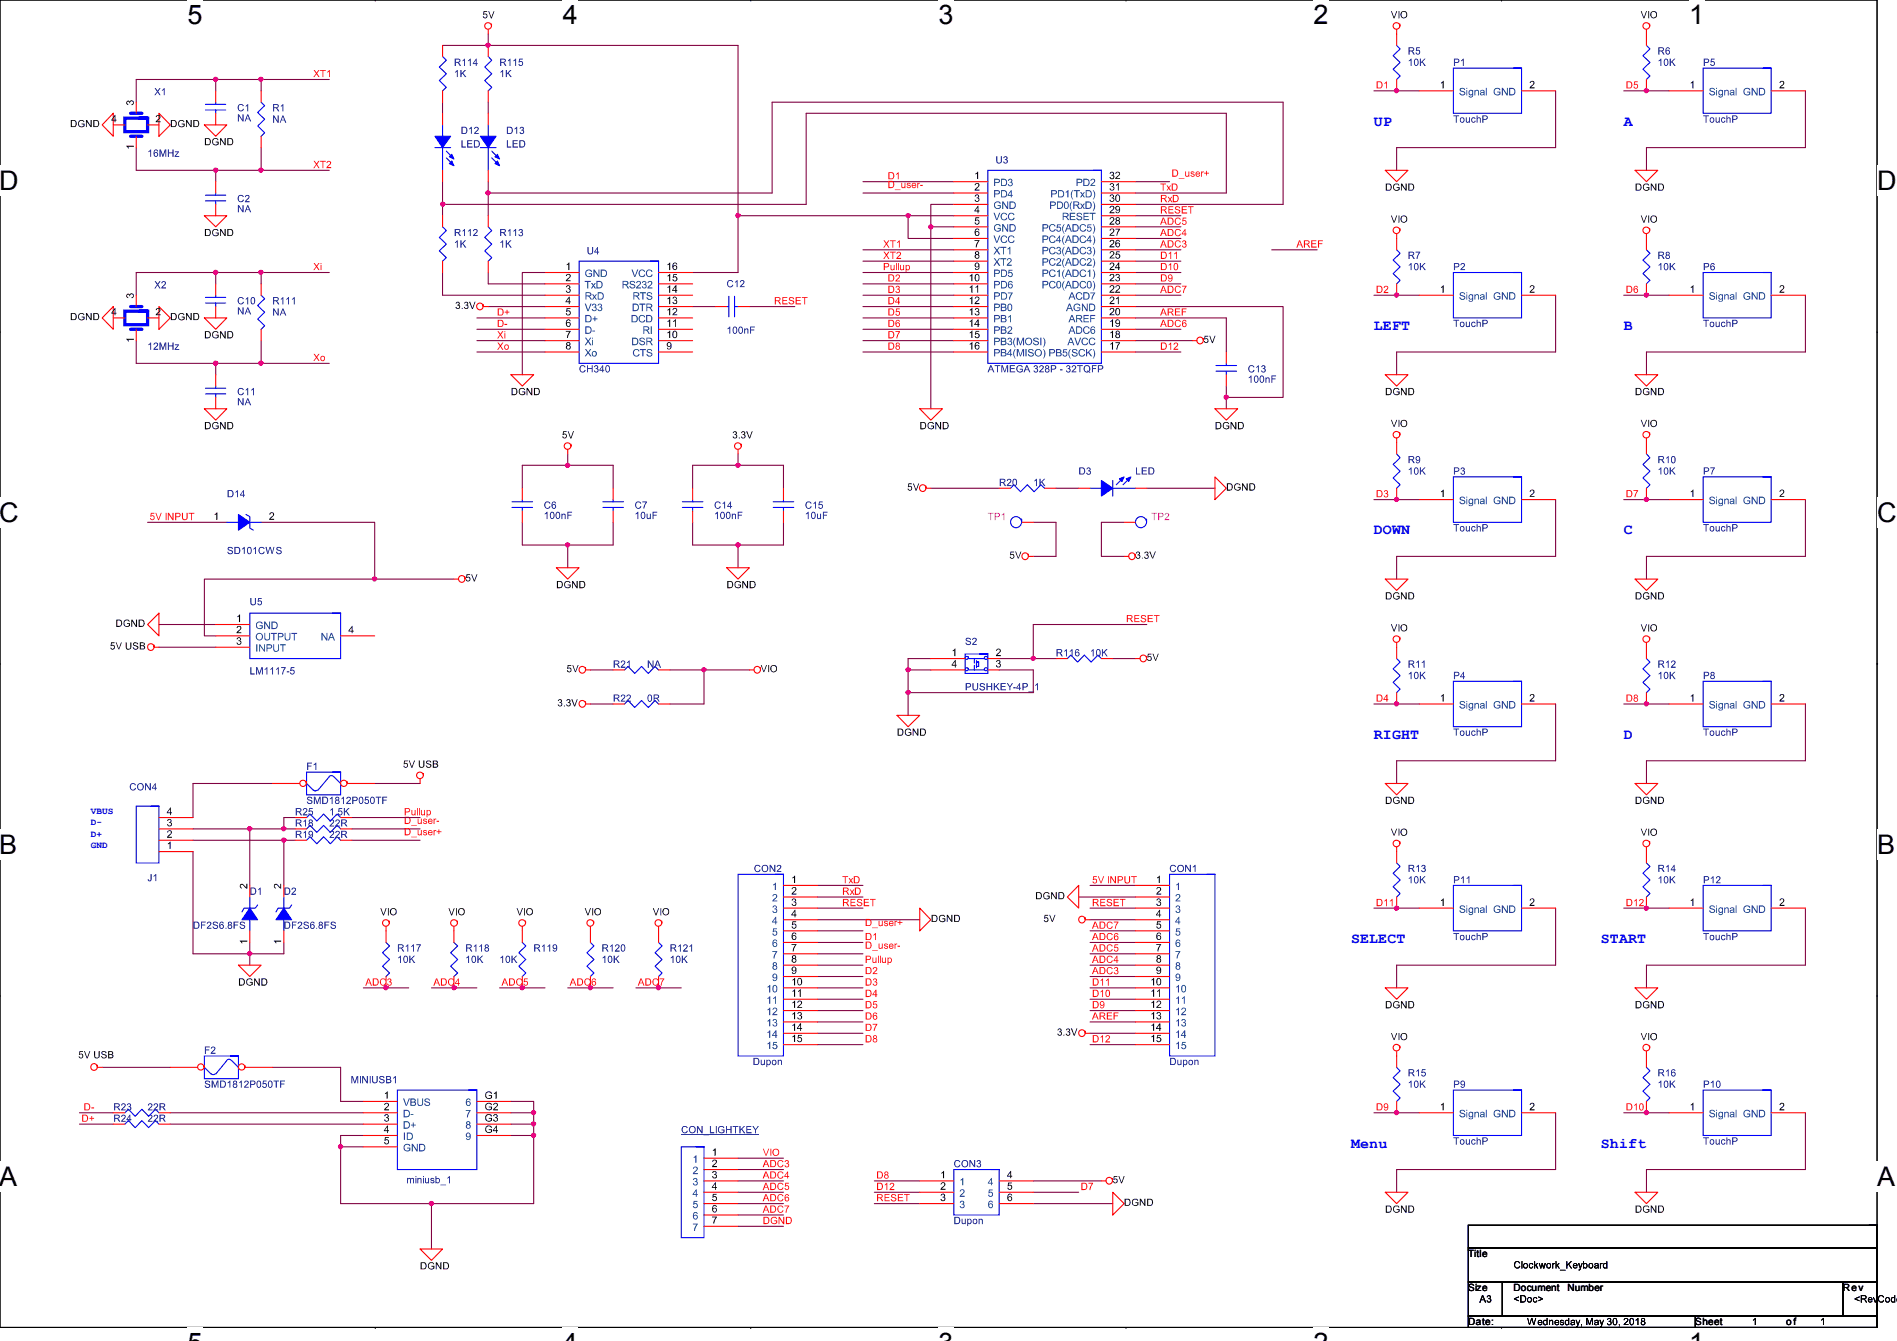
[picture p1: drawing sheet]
<svg xmlns="http://www.w3.org/2000/svg" width="297mm" height="210mm" viewBox="0 0 297 210" stroke-linecap="round" stroke-linejoin="round" font-family="sans-serif">
<defs><g id="words">
<g font-size="4.2">
<text x="29.4" y="3.8">5</text>
<text x="88.1" y="3.8">4</text>
<text x="146.9" y="3.8">3</text>
<text x="205.7" y="3.8">2</text>
<text x="264.5" y="3.8">1</text>
<text x="0" y="29.8">D</text>
<text x="293.9" y="29.8">D</text>
<text x="0" y="81.7">C</text>
<text x="293.9" y="81.7">C</text>
<text x="0" y="133.7">B</text>
<text x="293.9" y="133.7">B</text>
<text x="0" y="185.6">A</text>
<text x="293.9" y="185.6">A</text>
</g>
<g font-size="2.3" fill="#00f">
<text x="215.1" y="19.7">UP</text>
<text x="254.3" y="19.7">A</text>
<text x="215.1" y="51.7">LEFT</text>
<text x="254.3" y="51.7">B</text>
<text x="215.1" y="83.7">DOWN</text>
<text x="254.3" y="83.7">C</text>
<text x="215.1" y="115.7">RIGHT</text>
<text x="254.3" y="115.7">D</text>
<text x="211.6" y="147.7">SELECT</text>
<text x="250.7" y="147.7">START</text>
<text x="211.6" y="179.7">Menu</text>
<text x="250.7" y="179.7">Shift</text>
</g>
<g font-size="1.6">
<text x="229.9" y="196.8">Title</text>
<text x="229.9" y="202.2">Size</text>
<text x="237" y="202.2">Document</text>
<text x="245.4" y="202.2">Number</text>
<text x="288.6" y="202.2">Re v</text>
<text x="229.9" y="207.5">Date:</text>
<text x="265.4" y="207.5">Sheet</text>
<text x="279.7" y="207.5">o f</text>
</g>
<g font-size="1.5" fill="#00f">
<text x="14.2" y="127.5">VBUS</text>
<text x="14.2" y="131">D+</text>
<text x="14.2" y="129.2">D-</text>
<text x="14.2" y="132.8">GND</text>
</g>
</g></defs>
<path d="M0 0h293.9v207.9h-293.9z" fill="none" stroke="#000" stroke-width=".17"/>
<g fill="#fff">
<path d="M29.4 0h2.3v4.7h-2.3z"/>
<path d="M29.4 207.9h2.3v2h-2.3z"/>
</g>
<path d="M58.8 0h.1M58.8 207.9h.1" fill="none" stroke="#000" stroke-width=".17"/>
<g fill="#fff">
<path d="M88.1 0h2.4v4.7h-2.4z"/>
<path d="M88.1 207.9h2.4v2h-2.4z"/>
</g>
<path d="M117.6 0h.1M117.6 207.9h.1" fill="none" stroke="#000" stroke-width=".17"/>
<g fill="#fff">
<path d="M146.9 0h2.4v4.7h-2.4z"/>
<path d="M146.9 207.9h2.4v2h-2.4z"/>
</g>
<path d="M176.3 0h.1M176.3 207.9h.1" fill="none" stroke="#000" stroke-width=".17"/>
<g fill="#fff">
<path d="M205.7 0h2.4v4.7h-2.4z"/>
<path d="M205.7 207.9h2.4v2h-2.4z"/>
</g>
<path d="M235.1 0h.1M235.1 207.9h.1" fill="none" stroke="#000" stroke-width=".17"/>
<g fill="#fff">
<path d="M264.5 0h2.4v4.7h-2.4z"/>
<path d="M264.5 207.9h2.4v2h-2.4z"/>
<path d="M0 26h3v4.7h-3z"/>
<path d="M293.9 26h3.1v4.7h-3.1z"/>
<path d="M0 77.9h3v4.7h-3z"/>
<path d="M293.9 77.9h3.1v4.7h-3.1z"/>
</g>
<path d="M0 51.9h.1M293.9 51.9h.1" fill="none" stroke="#000" stroke-width=".17"/>
<g fill="#fff">
<path d="M0 129.9h2.8v4.7h-2.8z"/>
<path d="M293.9 129.9h2.9v4.7h-2.9z"/>
</g>
<path d="M0 103.9h.1M293.9 103.9h.1" fill="none" stroke="#000" stroke-width=".17"/>
<path d="M0 103.8v.2zM293.9 103.9v.1z" fill="#000"/>
<g fill="#fff">
<path d="M0 181.8h2.8v4.8h-2.8z"/>
<path d="M293.8 181.8h3v4.8h-3z"/>
</g>
<path d="M0 155.9h.1M293.9 155.9h.1" fill="none" stroke="#000" stroke-width=".17"/>
<path d="M21.3 12.4v3.6M40.9 12.4h10.7" fill="none" stroke="#800040" stroke-width=".17"/>
<path d="M49.1 11h.2l.3 .4 .3-.4h.1l-.3 .5 .3 .6h-.1l-.3-.5-.4 .5h-.1l.4-.6zM50.1 11h.9v.1h-.4v1h-.1v-1h-.4zM51.2 11.3l.4-.3v1.1h-.1v-.9l-.3 .2z" fill="#f00"/>
<path d="M21.3 12.4h12.5v1.8M40.9 12.4v1.8M21.3 23.1v3.6h12.5v1.7M40.9 23.1v3.6h-7.1" fill="none" stroke="#800040" stroke-width=".17"/>
<circle cx="40.8" cy="26.6" r=".31" fill="#f0f"/>
<path d="M41.1 26.5a.34 .34 0 0 1-.2 .5 .34 .34 0 0 1-.3-.5 .32 .32 0 0 1 .3-.2 .32 .32 0 0 1 .2 .3" fill="none" stroke="#f0f" stroke-width=".17"/>
<circle cx="33.8" cy="26.6" r=".32" fill="#f0f"/>
<path d="M34.1 26.5a.34 .34 0 0 1-.3 .5 .34 .34 0 0 1-.3-.5 .33 .33 0 0 1 .3-.2 .33 .33 0 0 1 .3 .3" fill="none" stroke="#f0f" stroke-width=".17"/>
<path d="M218.7 14.2h3.5" fill="none" stroke="#800040" stroke-width=".17"/>
<circle cx="218.7" cy="14.2" r=".32" fill="#f0f"/>
<path d="M219 14a.34 .34 0 0 1-.3 .5 .34 .34 0 0 1-.3-.5 .33 .33 0 0 1 .3-.1 .33 .33 0 0 1 .3 .3" fill="none" stroke="#f0f" stroke-width=".17"/>
<path d="M243.6 23.1h-24.9v3.6M215.1 46.2h3.6" fill="none" stroke="#800040" stroke-width=".17"/>
<path d="M215.6 44.7h.3a.57 .57 0 0 1 .6 .6 .57 .57 0 0 1-.5 .6h-.4zM215.7 44.9v.8a.45 .45 0 0 0 .6-.4 .45 .45 0 0 0-.6-.4zM216.8 44.8a.38 .38 0 0 1 .6 .2 .38 .38 0 0 1-.4 .5l-.2 .2h.6v.2h-.7v-.3a.59 .59 0 0 0 .5-.7h-.3l-.1 .2h-.1z" fill="#f00"/>
<path d="M218.7 55.1v3.6M215.1 78.2h3.6" fill="none" stroke="#800040" stroke-width=".17"/>
<path d="M215.6 76.8h.3a.55 .55 0 0 1 .6 .5 .55 .55 0 0 1-.5 .6h-.4zM215.7 76.9v.8a.45 .45 0 0 0 .6-.4 .45 .45 0 0 0-.6-.4zM216.8 76.8a.29 .29 0 0 1 .4 0 .29 .29 0 0 1 0 .5 .36 .36 0 0 1 0 .6 .36 .36 0 0 1-.5-.3h.1a.23 .23 0 0 0 .3 .2 .23 .23 0 0 0 .1-.3 .23 .23 0 0 0-.3-.2l.1-.1a.18 .18 0 0 0 .2-.1 .18 .18 0 0 0-.2-.2 .18 .18 0 0 0-.2 .1h-.1z" fill="#f00"/>
<path d="M243.6 87.1h-24.9v3.6M215.1 110.2h3.6" fill="none" stroke="#800040" stroke-width=".17"/>
<path d="M215.6 108.8h.3a.55 .55 0 0 1 .6 .5 .55 .55 0 0 1-.5 .6h-.4zM215.7 108.9v.8a.45 .45 0 0 0 .6-.4 .45 .45 0 0 0-.6-.4zM217.1 108.8h.2v.7h.1v.1h-.1v.3h-.2v-.3h-.5zM217.1 109l-.4 .5h.4z" fill="#f00"/>
<path d="M257.8 14.2h3.6M282.7 23.1h-24.9v3.6M254.3 46.2h3.5M218.7 119.1v3.6" fill="none" stroke="#800040" stroke-width=".17"/>
<circle cx="257.8" cy="46.2" r=".32" fill="#f0f"/>
<path d="M258.1 46a.34 .34 0 0 1-.3 .5 .34 .34 0 0 1-.3-.5 .33 .33 0 0 1 .4-.1 .33 .33 0 0 1 .2 .3" fill="none" stroke="#f0f" stroke-width=".17"/>
<path d="M254.7 44.7h.4a.57 .57 0 0 1 .5 .6 .57 .57 0 0 1-.5 .6h-.4zM254.8 44.9v.8a.45 .45 0 0 0 .7-.4 .45 .45 0 0 0-.7-.4zM255.9 44.9l.4-.1 .2 .2h-.1a.23 .23 0 0 0-.3-.1 .23 .23 0 0 0-.2 .2v.2a.34 .34 0 0 1 .5 0 .34 .34 0 0 1-.1 .5 .34 .34 0 0 1-.5-.1v-.6zM255.9 45.5a.25 .25 0 0 0 .5 0 .25 .25 0 0 0-.5 0z" fill="#f00"/>
<path d="M257.8 55.1v3.6M254.3 78.2h3.5" fill="none" stroke="#800040" stroke-width=".17"/>
<circle cx="257.8" cy="78.2" r=".32" fill="#f0f"/>
<path d="M258.1 78a.34 .34 0 0 1-.3 .5 .34 .34 0 0 1-.3-.5 .33 .33 0 0 1 .4-.1 .33 .33 0 0 1 .2 .3" fill="none" stroke="#f0f" stroke-width=".17"/>
<path d="M254.7 76.8h.4a.55 .55 0 0 1 .5 .5 .55 .55 0 0 1-.5 .6h-.4zM254.8 76.9v.8a.45 .45 0 0 0 .7-.4 .45 .45 0 0 0-.7-.4zM255.8 76.8h.7l-.4 1.1h-.2l.1-.3 .3-.7h-.5z" fill="#f00"/>
<path d="M282.7 87.1h-24.9v3.6M257.8 119.1v3.6M257.8 110.2h3.6M215.1 142.2h3.6" fill="none" stroke="#800040" stroke-width=".17"/>
<path d="M215.6 140.8h.3a.57 .57 0 0 1 .6 .5 .57 .57 0 0 1-.5 .6h-.4zM215.7 140.9v.8a.45 .45 0 0 0 .6-.4 .45 .45 0 0 0-.6-.4zM216.8 141.1l.4-.3v1.1h-.2v-.9l-.2 .2zM217.6 141.1l.5-.3v1.1h-.2v-.9l-.3 .2z" fill="#f00"/>
<path d="M81.8 81.8v3.5M88.9 85.3h7.1M243.6 151.1h-24.9v3.6M257.8 142.2h3.6M282.7 151.1h-24.9v3.6" fill="none" stroke="#800040" stroke-width=".17"/>
<circle cx="88.9" cy="85.3" r=".32" fill="#f0f"/>
<path d="M89.2 85.1a.34 .34 0 0 1-.3 .5 .34 .34 0 0 1-.3-.5 .33 .33 0 0 1 .3-.1 .33 .33 0 0 1 .3 .3" fill="none" stroke="#f0f" stroke-width=".17"/>
<path d="M81.8 72.9v3.6M88.9 72.9h7.1M96 81.8v3.5" fill="none" stroke="#800040" stroke-width=".17"/>
<circle cx="88.9" cy="72.9" r=".32" fill="#f0f"/>
<path d="M89.2 72.7a.34 .34 0 0 1-.3 .5 .34 .34 0 0 1-.3-.5 .33 .33 0 0 1 .3-.1 .33 .33 0 0 1 .3 .3" fill="none" stroke="#f0f" stroke-width=".17"/>
<path d="M88.9 71.1v1.8h-7.1M96 72.9v3.6M81.8 85.3h7.1v3.6M218.7 174.2h3.5" fill="none" stroke="#800040" stroke-width=".17"/>
<circle cx="218.7" cy="174.2" r=".32" fill="#f0f"/>
<path d="M219 174a.34 .34 0 0 1-.3 .5 .34 .34 0 0 1-.3-.5 .33 .33 0 0 1 .3-.1 .33 .33 0 0 1 .3 .3" fill="none" stroke="#f0f" stroke-width=".17"/>
<path d="M254.3 174.2h3.5M218.7 183.1v3.6" fill="none" stroke="#800040" stroke-width=".17"/>
<circle cx="257.8" cy="174.2" r=".32" fill="#f0f"/>
<path d="M258.1 174a.34 .34 0 0 1-.3 .5 .34 .34 0 0 1-.3-.5 .33 .33 0 0 1 .4-.1 .33 .33 0 0 1 .2 .3" fill="none" stroke="#f0f" stroke-width=".17"/>
<path d="M254.7 172.8h.4a.55 .55 0 0 1 .5 .5 .55 .55 0 0 1-.5 .6h-.4zM254.8 172.9v.8a.45 .45 0 0 0 .7-.4 .45 .45 0 0 0-.7-.4zM255.9 173.1l.4-.3v1.1h-.1v-.9l-.3 .2zM256.7 172.9a.39 .39 0 0 1 .5-.1 .39 .39 0 0 1 .2 .5 .4 .4 0 0 1-.4 .6 .4 .4 0 0 1-.3-.6zM256.9 172.9l-.1 .4 .1 .5a.47 .47 0 0 0 .4-.4 .47 .47 0 0 0-.3-.5z" fill="#f00"/>
<path d="M215.1 14.2h3.6M145.8 76.5h10.7M165.4 76.5h3.5M179.6 76.5h10.6M161.8 81.8h3.6v5.3h-3.6M176 81.8h-3.5v5.3h3.5M44.4 129.8h1.8M44.4 131.6h1.8M58.7 122.7h7.1M44.4 147.6v1.8h-5.3v1.7M257.8 183.1v3.6" fill="none" stroke="#800040" stroke-width=".17"/>
<path d="M215.6 12.7h.3a.55 .55 0 0 1 .6 .6 .55 .55 0 0 1-.5 .5h-.4zM215.7 12.9v.8a.45 .45 0 0 0 .6-.4 .45 .45 0 0 0-.6-.4zM216.8 13l.4-.3v1.1h-.2v-.8l-.2 .2z" fill="#f00"/>
<path d="M254.3 14.2h3.5" fill="none" stroke="#800040" stroke-width=".17"/>
<circle cx="257.8" cy="14.2" r=".32" fill="#f0f"/>
<path d="M258.1 14a.34 .34 0 0 1-.3 .5 .34 .34 0 0 1-.3-.5 .33 .33 0 0 1 .4-.1 .33 .33 0 0 1 .2 .3" fill="none" stroke="#f0f" stroke-width=".17"/>
<path d="M254.7 12.7h.4a.55 .55 0 0 1 .5 .6 .55 .55 0 0 1-.5 .5h-.4zM254.8 12.9v.8a.45 .45 0 0 0 .7-.4 .45 .45 0 0 0-.7-.4zM255.9 12.7h.6v.2h-.5l-.1 .3a.37 .37 0 0 1 .6 .2 .37 .37 0 0 1-.3 .5 .37 .37 0 0 1-.4-.3l.1-.1a.23 .23 0 0 0 .4 .2 .23 .23 0 0 0 .1-.3l-.2-.1h-.4z" fill="#f00"/>
<path d="M218.7 46.2h3.5" fill="none" stroke="#800040" stroke-width=".17"/>
<circle cx="218.7" cy="46.2" r=".32" fill="#f0f"/>
<path d="M219 46a.34 .34 0 0 1-.3 .5 .34 .34 0 0 1-.3-.5 .33 .33 0 0 1 .3-.1 .33 .33 0 0 1 .3 .3" fill="none" stroke="#f0f" stroke-width=".17"/>
<path d="M257.8 46.2h3.6M218.7 78.2h3.5" fill="none" stroke="#800040" stroke-width=".17"/>
<circle cx="218.7" cy="78.2" r=".32" fill="#f0f"/>
<path d="M219 78a.34 .34 0 0 1-.3 .5 .34 .34 0 0 1-.3-.5 .33 .33 0 0 1 .3-.1 .33 .33 0 0 1 .3 .3" fill="none" stroke="#f0f" stroke-width=".17"/>
<path d="M257.8 78.2h3.6M218.7 110.2h3.5" fill="none" stroke="#800040" stroke-width=".17"/>
<circle cx="218.7" cy="110.2" r=".32" fill="#f0f"/>
<path d="M219 110a.34 .34 0 0 1-.3 .5 .34 .34 0 0 1-.3-.5 .33 .33 0 0 1 .3-.1 .33 .33 0 0 1 .3 .3" fill="none" stroke="#f0f" stroke-width=".17"/>
<path d="M254.3 110.2h3.5" fill="none" stroke="#800040" stroke-width=".17"/>
<circle cx="257.8" cy="110.2" r=".32" fill="#f0f"/>
<path d="M258.1 110a.34 .34 0 0 1-.3 .5 .34 .34 0 0 1-.3-.5 .33 .33 0 0 1 .4-.1 .33 .33 0 0 1 .2 .3" fill="none" stroke="#f0f" stroke-width=".17"/>
<path d="M254.7 108.8h.4a.55 .55 0 0 1 .5 .5 .55 .55 0 0 1-.5 .6h-.4zM254.8 108.9v.8a.45 .45 0 0 0 .7-.4 .45 .45 0 0 0-.7-.4zM255.9 108.8a.29 .29 0 0 1 .5 0 .29 .29 0 0 1-.1 .5 .34 .34 0 0 1 .1 .5 .34 .34 0 0 1-.5 0 .34 .34 0 0 1 .1-.5l-.2-.2zM255.9 109a.2 .2 0 0 0 .4 0 .2 .2 0 0 0-.4 0zM255.9 109.5a.22 .22 0 0 0 .4 0 .22 .22 0 0 0-.4 0z" fill="#f00"/>
<path d="M215.1 174.2h3.6" fill="none" stroke="#800040" stroke-width=".17"/>
<path d="M215.6 172.8h.3a.55 .55 0 0 1 .6 .5 .55 .55 0 0 1-.5 .6h-.4zM215.7 172.9v.8a.45 .45 0 0 0 .6-.4 .45 .45 0 0 0-.6-.4zM216.8 172.8a.39 .39 0 0 1 .5 0 .39 .39 0 0 1 .1 .5 .37 .37 0 0 1-.2 .6 .37 .37 0 0 1-.5-.3h.1a.24 .24 0 0 0 .4 .2 .24 .24 0 0 0 .1-.4 .35 .35 0 0 1-.6 0 .35 .35 0 0 1 .1-.6zM216.8 173.1a.25 .25 0 0 0 .5 0 .25 .25 0 0 0-.5 0z" fill="#f00"/>
<path d="M218.7 142.2h3.5M257.8 174.2h3.6" fill="none" stroke="#800040" stroke-width=".17"/>
<circle cx="218.7" cy="142.2" r=".32" fill="#f0f"/>
<path d="M219 142a.34 .34 0 0 1-.3 .5 .34 .34 0 0 1-.3-.5 .33 .33 0 0 1 .3-.1 .33 .33 0 0 1 .3 .3" fill="none" stroke="#f0f" stroke-width=".17"/>
<path d="M254.3 142.2h3.5" fill="none" stroke="#800040" stroke-width=".17"/>
<circle cx="257.8" cy="142.2" r=".32" fill="#f0f"/>
<path d="M258.1 142a.34 .34 0 0 1-.3 .5 .34 .34 0 0 1-.3-.5 .33 .33 0 0 1 .4-.1 .33 .33 0 0 1 .2 .3" fill="none" stroke="#f0f" stroke-width=".17"/>
<path d="M254.7 140.8h.4a.57 .57 0 0 1 .5 .5 .57 .57 0 0 1-.5 .6h-.4zM254.8 140.9v.8a.45 .45 0 0 0 .7-.4 .45 .45 0 0 0-.7-.4zM255.9 141.1l.4-.3v1.1h-.1v-.9l-.3 .2zM256.7 140.9a.36 .36 0 0 1 .6-.1 .36 .36 0 0 1-.1 .6l-.4 .3h.6v.2h-.8l.1-.3a.59 .59 0 0 0 .5-.7h-.3l-.2 .2z" fill="#f00"/>
<path d="M92.5 104.9h3.5M92.5 110.2h3.5M104.9 104.9h5.3" fill="none" stroke="#800040" stroke-width=".17"/>
<circle cx="110.2" cy="104.9" r=".32" fill="#f0f"/>
<path d="M110.5 104.7a.34 .34 0 0 1-.3 .5 .34 .34 0 0 1-.3-.5 .33 .33 0 0 1 .4-.1 .33 .33 0 0 1 .2 .3" fill="none" stroke="#f0f" stroke-width=".17"/>
<path d="M110.2 104.9h7.1M30.2 131.6h14.2v7M39.1 147.6v1.8" fill="none" stroke="#800040" stroke-width=".17"/>
<circle cx="44.4" cy="131.5" r=".32" fill="#f0f"/>
<path d="M44.7 131.4a.34 .34 0 0 1-.2 .5 .34 .34 0 0 1-.4-.5 .33 .33 0 0 1 .4-.2 .33 .33 0 0 1 .2 .3" fill="none" stroke="#f0f" stroke-width=".17"/>
<path d="M33.8 12.4h7.1" fill="none" stroke="#800040" stroke-width=".17"/>
<circle cx="40.8" cy="12.4" r=".31" fill="#f0f"/>
<path d="M41.1 12.2a.34 .34 0 0 1-.2 .5 .34 .34 0 0 1-.3-.4 .32 .32 0 0 1 .3-.2 .32 .32 0 0 1 .2 .3" fill="none" stroke="#f0f" stroke-width=".17"/>
<circle cx="33.8" cy="12.4" r=".32" fill="#f0f"/>
<path d="M34.1 12.2a.34 .34 0 0 1-.3 .5 .34 .34 0 0 1-.3-.4 .33 .33 0 0 1 .3-.2 .33 .33 0 0 1 .3 .3" fill="none" stroke="#f0f" stroke-width=".17"/>
<path d="M40.9 26.7h10.7" fill="none" stroke="#800040" stroke-width=".17"/>
<path d="M49.1 25.2h.2l.3 .4 .3-.4h.1l-.3 .5 .3 .6h-.1l-.3-.5-.4 .5h-.1l.4-.6zM50.1 25.2h.9v.1h-.4v1h-.1v-1h-.4zM51.3 25.3a.38 .38 0 0 1 .5 .1 .38 .38 0 0 1-.3 .6l-.2 .2h.6v.1h-.8l.1-.2a.59 .59 0 0 0 .4-.7l-.2-.1-.3 .2z" fill="#f00"/>
<path d="M55.1 129.8h10.7" fill="none" stroke="#800040" stroke-width=".17"/>
<path d="M63.4 127.9h.4a.57 .57 0 0 1 .5 .5 .57 .57 0 0 1-.5 .6h-.4zM63.5 128v.9a.45 .45 0 0 0 .6-.5 .45 .45 0 0 0-.6-.4zM64.4 129.2h.9v.1h-.9zM65.4 128.2h.1v.5a.2 .2 0 0 0 .2 .2 .2 .2 0 0 0 .2-.2v-.5h.1v.8h-.1v-.1a.28 .28 0 0 1-.3 .1 .28 .28 0 0 1-.2-.2zM66.3 128.2h.3l.2 .1-.1 .1v-.1h-.3l.1 .2a.31 .31 0 0 1 .3 .1 .31 .31 0 0 1-.1 .4 .31 .31 0 0 1-.4-.1l-.1-.1 .2-.1a.19 .19 0 0 0 .2 .2 .19 .19 0 0 0 .2-.2h-.1a.29 .29 0 0 1-.4-.1 .29 .29 0 0 1 0-.4zM67.1 128.3a.37 .37 0 0 1 .4-.1 .37 .37 0 0 1 .2 .5h-.6a.24 .24 0 0 0 .2 .2 .24 .24 0 0 0 .3-.2l.1 .1a.4 .4 0 0 1-.6 .1 .4 .4 0 0 1 0-.6zM67.2 128.4l-.1 .1h.5v-.1zM67.9 128.2h.1v.1l.1-.1h.2v.2h-.2l-.1 .6h-.1zM68.4 128.5h.3v.2h-.3z" fill="#f00"/>
<path d="M55.1 131.6h10.7" fill="none" stroke="#800040" stroke-width=".17"/>
<path d="M63.4 129.7h.4a.57 .57 0 0 1 .5 .5 .57 .57 0 0 1-.5 .6h-.4zM63.5 129.8v.8a.45 .45 0 0 0 .6-.4 .45 .45 0 0 0-.6-.4zM64.4 131h.9v.1h-.9zM65.4 130h.1v.4a.2 .2 0 0 0 .2 .3 .2 .2 0 0 0 .2-.3v-.4h.1v.8h-.1v-.1a.28 .28 0 0 1-.3 .1 .28 .28 0 0 1-.2-.2zM66.3 130h.3l.2 .1-.1 .1v-.1h-.3l.1 .2a.31 .31 0 0 1 .3 .1 .31 .31 0 0 1-.1 .4 .31 .31 0 0 1-.4-.1l-.1-.1 .2-.1a.19 .19 0 0 0 .2 .2 .19 .19 0 0 0 .2-.2h-.1a.29 .29 0 0 1-.4-.1 .29 .29 0 0 1 0-.4zM67.1 130.1a.37 .37 0 0 1 .4-.1 .37 .37 0 0 1 .2 .4h-.6a.24 .24 0 0 0 .2 .3 .24 .24 0 0 0 .3-.2l.1 .1a.4 .4 0 0 1-.6 .1 .4 .4 0 0 1 0-.6zM67.2 130.1l-.1 .2h.5v-.2zM67.9 130h.1v.1l.1-.1h.2v.1l-.2 .1-.1 .6h-.1zM68.7 129.9h.1v.3h.3v.1h-.3v.3h-.1v-.3h-.3v-.1h.3z" fill="#f00"/>
<path d="M30.2 149.4h8.9" fill="none" stroke="#800040" stroke-width=".17"/>
<circle cx="39.1" cy="149.3" r=".32" fill="#f0f"/>
<path d="M39.4 149.1a.34 .34 0 0 1-.3 .6 .34 .34 0 0 1-.3-.5 .33 .33 0 0 1 .4-.2 .33 .33 0 0 1 .2 .3" fill="none" stroke="#f0f" stroke-width=".17"/>
<g fill="none" stroke="#800040" stroke-width=".17">
<path d="M243.6 14.2v8.9M282.7 14.2v8.9M243.6 46.2v8.9h-24.9M282.7 46.2v8.9h-24.9M243.6 78.2v8.9M282.7 78.2v8.9M104.9 110.2h5.3M243.6 110.2v8.9h-24.9M282.7 110.2v8.9h-24.9M30.2 133.3v16.1M42.7 122.7h-12.5v5.3M243.6 142.2v8.9"/>
<path d="M282.7 142.2v8.9M56.9 179.6h-3.6v8.9M243.6 174.2v8.9h-24.9M282.7 174.2v8.9h-24.9"/>
</g>
<circle cx="53.3" cy="179.6" r=".32" fill="#f0f"/>
<path d="M53.6 179.4a.34 .34 0 0 1-.3 .5 .34 .34 0 0 1-.3-.5 .33 .33 0 0 1 .4-.2 .33 .33 0 0 1 .2 .3" fill="none" stroke="#f0f" stroke-width=".17"/>
<path d="M67.6 188.5h16" fill="none" stroke="#800040" stroke-width=".17"/>
<circle cx="67.5" cy="188.4" r=".32" fill="#f0f"/>
<path d="M67.9 188.3a.34 .34 0 0 1-.3 .5 .34 .34 0 0 1-.3-.5 .33 .33 0 0 1 .3-.2 .33 .33 0 0 1 .3 .3" fill="none" stroke="#f0f" stroke-width=".17"/>
<path d="M83.6 177.8v10.7" fill="none" stroke="#800040" stroke-width=".17"/>
<circle cx="83.5" cy="177.8" r=".32" fill="#f0f"/>
<path d="M83.9 177.6a.34 .34 0 0 1-.3 .5 .34 .34 0 0 1-.3-.5 .33 .33 0 0 1 .3-.1 .33 .33 0 0 1 .3 .3" fill="none" stroke="#f0f" stroke-width=".17"/>
<path d="M80 172.5h3.6M80 174.2h3.6" fill="none" stroke="#800040" stroke-width=".17"/>
<circle cx="83.5" cy="174.2" r=".32" fill="#f0f"/>
<path d="M83.9 174a.34 .34 0 0 1-.3 .5 .34 .34 0 0 1-.3-.5 .33 .33 0 0 1 .3-.1 .33 .33 0 0 1 .3 .3" fill="none" stroke="#f0f" stroke-width=".17"/>
<path d="M80 176h3.6M83.6 172.5v3.5M83.6 176v1.8h-3.6" fill="none" stroke="#800040" stroke-width=".17"/>
<circle cx="83.5" cy="176" r=".32" fill="#f0f"/>
<path d="M83.9 175.8a.34 .34 0 0 1-.3 .5 .34 .34 0 0 1-.3-.5 .33 .33 0 0 1 .3-.1 .33 .33 0 0 1 .3 .3" fill="none" stroke="#f0f" stroke-width=".17"/>
<path d="M12.4 174.2h5.3M56.9 177.8h-3.6v1.8M53.3 188.5h14.3v7.1" fill="none" stroke="#800040" stroke-width=".17"/>
<path d="M13.2 172.8h.4a.55 .55 0 0 1 .5 .5 .55 .55 0 0 1-.5 .6h-.4zM13.4 172.9v.8a.45 .45 0 0 0 .6-.4 .45 .45 0 0 0-.6-.4zM14.3 173.4h.4v.2h-.4z" fill="#f00"/>
<path d="M12.4 176h5.3" fill="none" stroke="#800040" stroke-width=".17"/>
<path d="M12.9 174.5h.3a.55 .55 0 0 1 .6 .6 .55 .55 0 0 1-.5 .5h-.4zM13 174.7v.8a.45 .45 0 0 0 .6-.4 .45 .45 0 0 0-.6-.4zM14.3 174.8h.1v.2h.3v.2h-.3v.3h-.1v-.3h-.3v-.2h.3z" fill="#f00"/>
<path d="M39.1 129.8v8.8M46.2 128h-1.8v1.8M16 167.1h10.7M26.7 174.2h30.2M26.7 176h30.2M42.7 167.1h10.6v5.4h3.6" fill="none" stroke="#800040" stroke-width=".17"/>
<circle cx="44.4" cy="129.8" r=".32" fill="#f0f"/>
<path d="M44.7 129.6a.34 .34 0 0 1-.2 .5 .34 .34 0 0 1-.4-.5 .33 .33 0 0 1 .4-.1 .33 .33 0 0 1 .2 .3" fill="none" stroke="#f0f" stroke-width=".17"/>
<path d="M30.2 129.8h14.2" fill="none" stroke="#800040" stroke-width=".17"/>
<circle cx="39.1" cy="129.8" r=".32" fill="#f0f"/>
<path d="M39.4 129.6a.34 .34 0 0 1-.3 .5 .34 .34 0 0 1-.3-.5 .33 .33 0 0 1 .4-.1 .33 .33 0 0 1 .2 .3" fill="none" stroke="#f0f" stroke-width=".17"/>
<path d="M135.1 28.4h14.2" fill="none" stroke="#800040" stroke-width=".17"/>
<path d="M139.1 27h.4a.55 .55 0 0 1 .5 .5 .55 .55 0 0 1-.5 .6h-.4zM139.3 27.1v.8a.45 .45 0 0 0 .6-.4 .45 .45 0 0 0-.6-.4zM140.3 27.3l.4-.3v1.1h-.1v-.9l-.3 .2z" fill="#f00"/>
<path d="M135.1 30.2h14.2" fill="none" stroke="#800040" stroke-width=".17"/>
<path d="M139.1 28.3h.4a.57 .57 0 0 1 .5 .6 .57 .57 0 0 1-.5 .6h-.4zM139.3 28.4v.9a.45 .45 0 0 0 .6-.4 .45 .45 0 0 0-.6-.5zM140.1 29.7h.9v.1h-.9zM141.1 28.6h.2v.5a.2 .2 0 0 0 .2 .2 .2 .2 0 0 0 .1-.2v-.5h.2v.9h-.2v-.2a.28 .28 0 0 1-.3 .2 .28 .28 0 0 1-.2-.3zM142.1 28.7l.3-.1 .2 .2-.2 .1v-.2h-.2v.2a.31 .31 0 0 1 .4 .2 .31 .31 0 0 1-.1 .4 .31 .31 0 0 1-.4-.1l-.2-.2h.2a.19 .19 0 0 0 .2 .1 .19 .19 0 0 0 .2-.1l-.1-.1a.29 .29 0 0 1-.3-.1 .29 .29 0 0 1 0-.3zM142.8 28.7a.37 .37 0 0 1 .5 0 .37 .37 0 0 1 .2 .4h-.6a.24 .24 0 0 0 .2 .2 .24 .24 0 0 0 .2-.1h.2a.4 .4 0 0 1-.6 .2 .4 .4 0 0 1-.1-.7zM143 28.8l-.1 .2h.4v-.2zM143.6 28.6h.2v.1l.1-.1 .2 .1-.1 .1h-.2v.7h-.2zM144.1 29h.4v.1h-.4z" fill="#f00"/>
<path d="M177.8 55.1h7.1" fill="none" stroke="#800040" stroke-width=".17"/>
<path d="M181.8 53.6h.4a.57 .57 0 0 1 .5 .6 .57 .57 0 0 1-.5 .6h-.4zM181.9 53.8v.8a.45 .45 0 0 0 .7-.4 .45 .45 0 0 0-.7-.4zM183 53.9l.4-.3v1.2h-.1v-.9l-.3 .2zM183.8 53.8a.36 .36 0 0 1 .6-.1 .36 .36 0 0 1-.1 .6l-.4 .3h.6v.2h-.8l.2-.3a.59 .59 0 0 0 .4-.7h-.3l-.2 .2z" fill="#f00"/>
<path d="M21.3 42.7v3.5M40.9 42.7h10.7" fill="none" stroke="#800040" stroke-width=".17"/>
<path d="M49.1 41.2h.2l.3 .4 .3-.4h.1l-.3 .5 .3 .6h-.1l-.3-.5-.4 .5h-.1l.4-.6zM50.2 41.2h.1v.2h-.1zM50.2 41.5h.1v.8h-.1z" fill="#f00"/>
<path d="M21.3 53.3v3.6h12.5v1.8M21.3 42.7h12.5v1.7M40.9 42.7v1.7M40.9 53.3v3.6h-7.1" fill="none" stroke="#800040" stroke-width=".17"/>
<circle cx="40.8" cy="56.9" r=".31" fill="#f0f"/>
<path d="M41.1 56.7a.34 .34 0 0 1-.2 .5 .34 .34 0 0 1-.3-.5 .32 .32 0 0 1 .3-.1 .32 .32 0 0 1 .2 .3" fill="none" stroke="#f0f" stroke-width=".17"/>
<circle cx="33.8" cy="56.9" r=".32" fill="#f0f"/>
<path d="M34.1 56.7a.34 .34 0 0 1-.3 .5 .34 .34 0 0 1-.3-.5 .33 .33 0 0 1 .3-.1 .33 .33 0 0 1 .3 .3" fill="none" stroke="#f0f" stroke-width=".17"/>
<path d="M33.8 42.7h7.1" fill="none" stroke="#800040" stroke-width=".17"/>
<circle cx="40.8" cy="42.6" r=".31" fill="#f0f"/>
<path d="M41.1 42.5a.34 .34 0 0 1-.2 .5 .34 .34 0 0 1-.3-.5 .32 .32 0 0 1 .3-.2 .32 .32 0 0 1 .2 .3" fill="none" stroke="#f0f" stroke-width=".17"/>
<circle cx="33.8" cy="42.6" r=".32" fill="#f0f"/>
<path d="M34.1 42.5a.34 .34 0 0 1-.3 .5 .34 .34 0 0 1-.3-.5 .33 .33 0 0 1 .3-.2 .33 .33 0 0 1 .3 .3" fill="none" stroke="#f0f" stroke-width=".17"/>
<path d="M40.9 56.9h10.7" fill="none" stroke="#800040" stroke-width=".17"/>
<path d="M49.1 55.4h.2l.3 .4 .3-.4h.1l-.3 .5 .3 .6h-.1l-.3-.5-.4 .5h-.1l.4-.5zM50.3 55.8a.39 .39 0 0 1 .5 .1 .39 .39 0 0 1-.1 .5 .39 .39 0 0 1-.5-.1zM50.4 55.9l-.1 .1a.27 .27 0 0 0 0 .4 .27 .27 0 0 0 .4 0 .27 .27 0 0 0 0-.4l-.1-.2z" fill="#f00"/>
<path d="M74.7 51.6h10.6" fill="none" stroke="#800040" stroke-width=".17"/>
<path d="M77.9 50.1h.4a.55 .55 0 0 1 .6 .5 .55 .55 0 0 1-.5 .6h-.5zM78.1 50.2v.9a.45 .45 0 0 0 .6-.5 .45 .45 0 0 0-.6-.4zM79 50.7h.4v.2h-.4z" fill="#f00"/>
<path d="M74.7 49.8h10.6" fill="none" stroke="#800040" stroke-width=".17"/>
<path d="M77.9 48.3h.4a.55 .55 0 0 1 .6 .5 .55 .55 0 0 1-.5 .6h-.5zM78.1 48.4v.9a.45 .45 0 0 0 .6-.4 .45 .45 0 0 0-.6-.5zM79 48.8h.3v-.3h.2v.3h.3v.1h-.3v.3h-.2v-.3h-.3z" fill="#f00"/>
<path d="M74.7 53.3h10.6M76.5 48h8.8" fill="none" stroke="#800040" stroke-width=".17"/>
<path d="M77.9 51.9h.2l.3 .4 .3-.4h.1l-.4 .5 .4 .6h-.1l-.3-.5-.4 .5h-.2l.5-.6zM79 51.9h.1v.1h-.1zM79 52.2h.1v.8h-.1z" fill="#f00"/>
<path d="M74.7 55.1h10.6" fill="none" stroke="#800040" stroke-width=".17"/>
<path d="M77.9 53.6h.2l.3 .5 .3-.5h.1l-.4 .6 .4 .6h-.1l-.3-.5-.4 .5h-.2l.5-.6zM79.1 54a.39 .39 0 0 1 .5 .1 .39 .39 0 0 1-.1 .6 .39 .39 0 0 1-.5-.2zM79.2 54.1l-.1 .1a.27 .27 0 0 0 0 .4 .27 .27 0 0 0 .4 0 .27 .27 0 0 0 0-.4l-.1-.1z" fill="#f00"/>
<path d="M69.3 7.1h7.2M69.3 42.7v3.5h16M76.5 42.7v1.7h8.8M85.3 42.7h-3.5v16" fill="none" stroke="#800040" stroke-width=".17"/>
<circle cx="76.4" cy="7.1" r=".31" fill="#f0f"/>
<path d="M76.7 6.9a.34 .34 0 0 1-.3 .5 .34 .34 0 0 1-.3-.5 .32 .32 0 0 1 .4-.1 .32 .32 0 0 1 .2 .3" fill="none" stroke="#f0f" stroke-width=".17"/>
<path d="M115.6 7.1v26.7" fill="none" stroke="#800040" stroke-width=".17"/>
<circle cx="115.5" cy="33.8" r=".32" fill="#f0f"/>
<path d="M115.9 33.6a.34 .34 0 0 1-.3 .5 .34 .34 0 0 1-.3-.5 .33 .33 0 0 1 .3-.1 .33 .33 0 0 1 .3 .2" fill="none" stroke="#f0f" stroke-width=".17"/>
<path d="M76.5 5.3v1.8h39.1M120.9 30.2v-14.2h80v16M142.2 33.8v3.5h7.1M142.2 33.8h7.1M142.2 33.8h-26.6v8.9h-7.1M192 30.2v-12.5h-65.8v14.3" fill="none" stroke="#800040" stroke-width=".17"/>
<circle cx="142.2" cy="33.8" r=".31" fill="#f0f"/>
<path d="M142.5 33.6a.34 .34 0 0 1-.3 .5 .34 .34 0 0 1-.3-.5 .32 .32 0 0 1 .4-.1 .32 .32 0 0 1 .2 .2" fill="none" stroke="#f0f" stroke-width=".17"/>
<path d="M135.1 39.1h14.2" fill="none" stroke="#800040" stroke-width=".17"/>
<path d="M138.3 37.6h.2l.3 .5 .3-.5h.2l-.4 .6 .4 .6h-.2l-.3-.5-.3 .5h-.2l.4-.6zM139.4 37.6h.8v.2h-.3v1h-.2v-1h-.3zM140.5 37.9l.4-.3v1.2h-.1v-.9l-.3 .2z" fill="#f00"/>
<path d="M135.1 40.9h14.2" fill="none" stroke="#800040" stroke-width=".17"/>
<path d="M138.3 39.4h.2l.3 .4 .3-.4h.2l-.4 .6 .4 .6h-.2l-.3-.6-.3 .6h-.2l.4-.6zM139.4 39.4h.8v.1h-.3v1.1h-.2v-1.1h-.3zM140.5 39.5a.38 .38 0 0 1 .6 .2 .38 .38 0 0 1-.3 .5l-.3 .2h.6v.2h-.8l.2-.3a.59 .59 0 0 0 .4-.7l-.3-.1-.2 .3z" fill="#f00"/>
<path d="M145.8 35.5h3.5" fill="none" stroke="#800040" stroke-width=".17"/>
<circle cx="145.7" cy="35.5" r=".31" fill="#f0f"/>
<path d="M146 35.3a.34 .34 0 0 1-.2 .6 .34 .34 0 0 1-.3-.5 .32 .32 0 0 1 .3-.2 .32 .32 0 0 1 .2 .3" fill="none" stroke="#f0f" stroke-width=".17"/>
<path d="M149.3 32h-3.5v32M108.5 48h3.5M177.8 48h23.1v14.2h-8.9v-1.7M192 49.8v5.3" fill="none" stroke="#800040" stroke-width=".17"/>
<circle cx="192" cy="62.2" r=".32" fill="#f0f"/>
<path d="M192.3 62a.34 .34 0 0 1-.3 .5 .34 .34 0 0 1-.3-.5 .33 .33 0 0 1 .4-.1 .33 .33 0 0 1 .2 .3" fill="none" stroke="#f0f" stroke-width=".17"/>
<path d="M177.8 53.3h8.9M192 62.2v1.8M145.8 103.1h-3.6v1.8" fill="none" stroke="#800040" stroke-width=".17"/>
<circle cx="142.2" cy="104.9" r=".31" fill="#f0f"/>
<path d="M142.5 104.7a.34 .34 0 0 1-.3 .5 .34 .34 0 0 1-.3-.5 .32 .32 0 0 1 .4-.1 .32 .32 0 0 1 .2 .3" fill="none" stroke="#f0f" stroke-width=".17"/>
<path d="M142.2 104.9h3.6M156.5 104.9h5.3v3.6h-19.6" fill="none" stroke="#800040" stroke-width=".17"/>
<circle cx="142.2" cy="108.4" r=".31" fill="#f0f"/>
<path d="M142.5 108.2a.34 .34 0 0 1-.3 .6 .34 .34 0 0 1-.3-.5 .32 .32 0 0 1 .4-.2 .32 .32 0 0 1 .2 .3" fill="none" stroke="#f0f" stroke-width=".17"/>
<path d="M161.8 97.8v5.3M142.2 104.9v7.1M156.5 103.1h5.3M161.8 103.1h3.6M174.2 103.1h3.6" fill="none" stroke="#800040" stroke-width=".17"/>
<circle cx="161.8" cy="103.1" r=".32" fill="#f0f"/>
<path d="M162.1 102.9a.34 .34 0 0 1-.3 .5 .34 .34 0 0 1-.3-.5 .33 .33 0 0 1 .3-.1 .33 .33 0 0 1 .3 .3" fill="none" stroke="#f0f" stroke-width=".17"/>
<path d="M161.8 97.8h17.8" fill="none" stroke="#800040" stroke-width=".17"/>
<path d="M176.4 96.3h.6a.3 .3 0 0 1 .3 .3 .3 .3 0 0 1-.3 .3l.4 .5h-.2l-.3-.5h-.3v.5h-.2zM176.6 96.4v.4h.3a.2 .2 0 0 0 .3-.1 .2 .2 0 0 0-.2-.3zM177.6 96.3h.8v.1h-.6v.4h.5v.1h-.5v.4h.6v.1h-.8zM178.8 96.3a.5 .5 0 0 1 .6 .3h-.1a.26 .26 0 0 0-.3-.2 .26 .26 0 0 0-.2 .3h.1a.43 .43 0 0 1 .6 .5 .46 .46 0 0 1-.5 .2 .46 .46 0 0 1-.4-.3h.1a.3 .3 0 0 0 .3 .2 .3 .3 0 0 0 .3-.3l-.2-.1a.36 .36 0 0 1-.4-.1 .36 .36 0 0 1 .1-.5zM179.7 96.3h.8v.1h-.6v.4h.6v.1h-.6v.4h.6v.1h-.8zM180.7 96.3h.9v.1h-.4v1h-.1v-1h-.4z" fill="#f00"/>
<path d="M177.8 33.8h7.1" fill="none" stroke="#800040" stroke-width=".17"/>
<path d="M181.8 32.3h.5a.3 .3 0 0 1 .4 .2 .3 .3 0 0 1-.3 .4l.3 .5h-.1l-.4-.5h-.3v.5h-.1zM181.9 32.4v.4h.3a.2 .2 0 0 0 .3-.2 .2 .2 0 0 0-.2-.2zM183 32.3h.7v.1h-.6v.4h.6v.1h-.6v.4h.7v.1h-.8zM184.1 32.3a.5 .5 0 0 1 .7 .3h-.1a.26 .26 0 0 0-.3-.2 .26 .26 0 0 0-.3 .3h.1a.43 .43 0 0 1 .6 .5 .46 .46 0 0 1-.5 .2 .46 .46 0 0 1-.4-.3h.2a.3 .3 0 0 0 .3 .2 .3 .3 0 0 0 .3-.3l-.2-.1a.36 .36 0 0 1-.5-.1 .36 .36 0 0 1 .1-.5zM185 32.3h.8v.1h-.6v.4h.6v.1h-.6v.4h.7v.1h-.9zM186 32.3h.9v.1h-.4v1h-.1v-1h-.4z" fill="#f00"/>
<path d="M177.8 44.4h7.1" fill="none" stroke="#800040" stroke-width=".17"/>
<path d="M181.8 43h.4a.55 .55 0 0 1 .5 .5 .55 .55 0 0 1-.5 .6h-.4zM181.9 43.1v.8a.45 .45 0 0 0 .7-.4 .45 .45 0 0 0-.7-.4zM183 43.1a.39 .39 0 0 1 .5-.1 .39 .39 0 0 1 .1 .5 .37 .37 0 0 1-.2 .6 .37 .37 0 0 1-.5-.3h.1a.24 .24 0 0 0 .4 .2 .24 .24 0 0 0 .1-.4 .35 .35 0 0 1-.6 0 .35 .35 0 0 1 .1-.5zM183 43.3a.25 .25 0 0 0 .5 0 .25 .25 0 0 0-.5 0z" fill="#f00"/>
<path d="M177.8 42.7h7.1" fill="none" stroke="#800040" stroke-width=".17"/>
<path d="M181.8 41.2h.4a.55 .55 0 0 1 .5 .5 .55 .55 0 0 1-.5 .6h-.4zM181.9 41.3v.9a.45 .45 0 0 0 .7-.5 .45 .45 0 0 0-.7-.4zM183 41.5l.4-.3v1.1h-.1v-.9l-.3 .2zM183.8 41.3a.39 .39 0 0 1 .5 0 .39 .39 0 0 1 .2 .4 .4 .4 0 0 1-.4 .6 .4 .4 0 0 1-.3-.6zM184 41.4l-.1 .3 .1 .5a.47 .47 0 0 0 .4-.4 .47 .47 0 0 0-.3-.5z" fill="#f00"/>
<path d="M135.1 55.1h14.2" fill="none" stroke="#800040" stroke-width=".17"/>
<path d="M139.1 53.6h.4a.57 .57 0 0 1 .5 .6 .57 .57 0 0 1-.5 .6h-.4zM139.3 53.8v.8a.45 .45 0 0 0 .6-.4 .45 .45 0 0 0-.6-.4zM140.3 53.7a.3 .3 0 0 1 .5 0 .3 .3 0 0 1-.1 .4 .34 .34 0 0 1 .1 .6 .34 .34 0 0 1-.5 0 .34 .34 0 0 1 .1-.6l-.2-.2zM140.4 53.9a.2 .2 0 0 0 .4 0 .2 .2 0 0 0-.4 0zM140.3 54.4a.25 .25 0 0 0 .5 0 .25 .25 0 0 0-.5 0z" fill="#f00"/>
<path d="M135.1 53.3h14.2" fill="none" stroke="#800040" stroke-width=".17"/>
<path d="M139.1 51.9h.4a.57 .57 0 0 1 .5 .5 .57 .57 0 0 1-.5 .6h-.4zM139.3 52v.8a.45 .45 0 0 0 .6-.4 .45 .45 0 0 0-.6-.4zM140.2 51.9h.7l-.4 1.1h-.1v-.3l.4-.7h-.6z" fill="#f00"/>
<path d="M135.1 51.6h14.2" fill="none" stroke="#800040" stroke-width=".17"/>
<path d="M139.1 50.1h.4a.55 .55 0 0 1 .5 .5 .55 .55 0 0 1-.5 .6h-.4zM139.3 50.2v.9a.45 .45 0 0 0 .6-.5 .45 .45 0 0 0-.6-.4zM140.3 50.2l.4-.1 .2 .2-.1 .1a.23 .23 0 0 0-.3-.2 .23 .23 0 0 0-.1 .3l-.1 .1a.34 .34 0 0 1 .6 .1 .34 .34 0 0 1-.1 .5 .34 .34 0 0 1-.5-.2l-.1-.5zM140.4 50.9a.23 .23 0 0 0 .4 0 .23 .23 0 0 0-.4 0z" fill="#f00"/>
<path d="M135.1 46.2h14.2" fill="none" stroke="#800040" stroke-width=".17"/>
<path d="M139.1 44.7h.4a.57 .57 0 0 1 .5 .6 .57 .57 0 0 1-.5 .6h-.4zM139.3 44.9v.8a.45 .45 0 0 0 .6-.4 .45 .45 0 0 0-.6-.4zM140.3 44.8a.29 .29 0 0 1 .5 0 .29 .29 0 0 1-.1 .5 .36 .36 0 0 1 .1 .6 .36 .36 0 0 1-.6-.3h.1a.23 .23 0 0 0 .3 .2 .23 .23 0 0 0 .2-.3 .23 .23 0 0 0-.3-.2v-.1a.18 .18 0 0 0 .2-.1 .18 .18 0 0 0-.1-.2 .18 .18 0 0 0-.2 .1h-.2z" fill="#f00"/>
<path d="M135.1 48h14.2" fill="none" stroke="#800040" stroke-width=".17"/>
<path d="M139.1 46.5h.4a.57 .57 0 0 1 .5 .6 .57 .57 0 0 1-.5 .6h-.4zM139.3 46.7v.8a.45 .45 0 0 0 .6-.4 .45 .45 0 0 0-.6-.4zM140.7 46.5h.1v.7h.1v.2h-.1v.3h-.2v-.3h-.4zM140.6 46.7l-.3 .5h.3z" fill="#f00"/>
<path d="M135.1 49.8h14.2" fill="none" stroke="#800040" stroke-width=".17"/>
<path d="M139.1 48.3h.4a.55 .55 0 0 1 .5 .5 .55 .55 0 0 1-.5 .6h-.4zM139.3 48.4v.9a.45 .45 0 0 0 .6-.4 .45 .45 0 0 0-.6-.5zM140.3 48.3h.6v.1h-.4l-.1 .4a.37 .37 0 0 1 .5 .1 .37 .37 0 0 1-.2 .5 .37 .37 0 0 1-.5-.3h.2a.23 .23 0 0 0 .3 .2 .23 .23 0 0 0 .1-.4l-.2-.1-.4 .1z" fill="#f00"/>
<path d="M177.8 28.4h5.3" fill="none" stroke="#800040" stroke-width=".17"/>
<path d="M183.6 26.5h.3a.57 .57 0 0 1 .6 .6 .57 .57 0 0 1-.5 .6h-.4zM183.7 26.7v.8a.45 .45 0 0 0 .6-.4 .45 .45 0 0 0-.6-.4zM184.6 27.9h.9v.1h-.9zM185.6 26.8h.1v.5a.2 .2 0 0 0 .2 .3 .2 .2 0 0 0 .2-.3v-.5h.1v.9h-.1v-.1a.28 .28 0 0 1-.3 .1 .28 .28 0 0 1-.2-.3zM186.5 26.9l.3-.1 .2 .2-.1 .1v-.1h-.3v.1a.31 .31 0 0 1 .4 .2 .31 .31 0 0 1-.1 .4 .31 .31 0 0 1-.4-.1l-.1-.2h.2a.19 .19 0 0 0 .1 .2 .19 .19 0 0 0 .2-.2l-.1-.1a.29 .29 0 0 1-.3-.1 .29 .29 0 0 1 0-.3zM187.3 27a.37 .37 0 0 1 .4-.1 .37 .37 0 0 1 .2 .4h-.6a.24 .24 0 0 0 .2 .3 .24 .24 0 0 0 .3-.2h.1a.4 .4 0 0 1-.6 .2 .4 .4 0 0 1 0-.6zM187.4 27l-.1 .2h.5l-.1-.2zM188.1 26.8h.1v.2l.1-.2 .2 .1v.1h-.2l-.1 .7h-.1zM188.5 27.1h.3v-.3h.2v.3h.3v.1h-.3v.3h-.2v-.3h-.3z" fill="#f00"/>
<path d="M76.5 30.2h44.4" fill="none" stroke="#800040" stroke-width=".17"/>
<circle cx="76.4" cy="30.2" r=".31" fill="#f0f"/>
<path d="M76.7 30a.34 .34 0 0 1-.3 .5 .34 .34 0 0 1-.3-.5 .32 .32 0 0 1 .4-.1 .32 .32 0 0 1 .2 .3" fill="none" stroke="#f0f" stroke-width=".17"/>
<path d="M69.3 32h56.9M76.5 28.4v1.8" fill="none" stroke="#800040" stroke-width=".17"/>
<circle cx="69.3" cy="32" r=".32" fill="#f0f"/>
<path d="M69.6 31.8a.34 .34 0 0 1-.2 .5 .34 .34 0 0 1-.4-.5 .33 .33 0 0 1 .4-.1 .33 .33 0 0 1 .2 .3" fill="none" stroke="#f0f" stroke-width=".17"/>
<path d="M69.3 32v1.8M117.3 48h7.2" fill="none" stroke="#800040" stroke-width=".17"/>
<path d="M121.3 46.5h.5a.3 .3 0 0 1 .4 .3 .3 .3 0 0 1-.3 .3l.4 .6h-.2l-.4-.5h-.2v.5h-.2zM121.5 46.7v.3h.3a.2 .2 0 0 0 .3-.1 .2 .2 0 0 0-.3-.2zM122.5 46.5h.8v.2h-.7v.3h.6v.1h-.6v.4h.7v.2h-.8zM123.7 46.5a.5 .5 0 0 1 .6 .3l-.1 .1a.26 .26 0 0 0-.3-.3 .26 .26 0 0 0-.2 .3h.1a.43 .43 0 0 1 .5 .5 .46 .46 0 0 1-.4 .3 .46 .46 0 0 1-.4-.4h.1a.3 .3 0 0 0 .3 .3 .3 .3 0 0 0 .3-.4h-.2a.36 .36 0 0 1-.4-.2 .36 .36 0 0 1 .1-.5zM124.6 46.5h.8v.2h-.6v.3h.5v.1h-.5v.4h.6v.2h-.8zM125.6 46.5h.8v.2h-.3v1h-.2v-1h-.3z" fill="#f00"/>
<path d="M69.3 28.4v3.6M76.5 30.2v3.6M177.8 40.9h7.1M110.2 104.9v5.3" fill="none" stroke="#800040" stroke-width=".17"/>
<path d="M181.8 39.4h.4a.57 .57 0 0 1 .5 .6 .57 .57 0 0 1-.5 .6h-.4zM181.9 39.5v.9a.45 .45 0 0 0 .7-.4 .45 .45 0 0 0-.7-.5zM183 39.7l.4-.3v1.2h-.1v-.9l-.3 .1zM183.9 39.7l.4-.3v1.2h-.2v-.9l-.2 .1z" fill="#f00"/>
<path d="M135.1 44.4h14.2" fill="none" stroke="#800040" stroke-width=".17"/>
<path d="M139.1 43h.4a.55 .55 0 0 1 .5 .5 .55 .55 0 0 1-.5 .6h-.4zM139.3 43.1v.8a.45 .45 0 0 0 .6-.4 .45 .45 0 0 0-.6-.4zM140.3 43.1a.38 .38 0 0 1 .6 .1 .38 .38 0 0 1-.3 .5l-.2 .2h.5v.2h-.7l.1-.2a.59 .59 0 0 0 .4-.8h-.2l-.1 .2h-.2z" fill="#f00"/>
<path d="M55.1 128h10.7" fill="none" stroke="#800040" stroke-width=".17"/>
<path d="M63.4 126.5h.4a.34 .34 0 0 1 .4 .3 .34 .34 0 0 1-.2 .4h-.5v.5h-.1zM63.5 126.7v.4h.4a.21 .21 0 0 0 .2-.3 .21 .21 0 0 0-.3-.1zM64.4 126.8h.2v.5a.2 .2 0 0 0 .1 .3 .2 .2 0 0 0 .2-.3v-.5h.2v.9h-.2v-.1a.28 .28 0 0 1-.3 .1 .28 .28 0 0 1-.2-.3zM65.3 126.5h.1v1.2h-.1zM65.6 126.5h.1v1.2h-.1zM65.9 126.8h.1v.5a.2 .2 0 0 0 .2 .3 .2 .2 0 0 0 .2-.3v-.5h.1v.9h-.1v-.1a.28 .28 0 0 1-.3 .1 .28 .28 0 0 1-.2-.4zM66.8 126.8h.1v.2a.36 .36 0 0 1 .5 0 .36 .36 0 0 1 0 .5 .31 .31 0 0 1-.5 .1v.4h-.1zM67 127l-.1 .3a.22 .22 0 0 0 .2 .3 .22 .22 0 0 0 .2-.3l-.1-.4z" fill="#f00"/>
<path d="M135.1 42.7h14.2" fill="none" stroke="#800040" stroke-width=".17"/>
<path d="M138.4 41.2h.4a.34 .34 0 0 1 .4 .2 .34 .34 0 0 1-.2 .4l-.4 .1v.4h-.2zM138.6 41.3v.4h.3a.21 .21 0 0 0 .2-.3 .21 .21 0 0 0-.3-.1zM139.4 41.5h.2v.5a.2 .2 0 0 0 .2 .2 .2 .2 0 0 0 .2-.2v-.5h.1v.8l-.1-.1a.28 .28 0 0 1-.3 .1 .28 .28 0 0 1-.3-.2zM140.3 41.2h.2v1.1h-.2zM140.6 41.2h.2v1.1h-.2zM140.9 41.5h.2v.5a.2 .2 0 0 0 .1 .2 .2 .2 0 0 0 .2-.2v-.5h.2v.8l-.2-.1a.28 .28 0 0 1-.3 .1 .28 .28 0 0 1-.2-.3zM141.8 41.5h.1v.1a.36 .36 0 0 1 .6 0 .36 .36 0 0 1-.1 .5 .31 .31 0 0 1-.5 .1v.4h-.1zM142 41.7l-.1 .2a.22 .22 0 0 0 .3 .3 .22 .22 0 0 0 .2-.3l-.2-.3z" fill="#f00"/>
<path d="M24.9 97.8h8.9M58.7 90.7h-26.7v8.9h1.8M24.9 101.3h8.9" fill="none" stroke="#800040" stroke-width=".17"/>
<circle cx="58.6" cy="90.7" r=".32" fill="#f0f"/>
<path d="M59 90.5a.34 .34 0 0 1-.3 .5 .34 .34 0 0 1-.3-.5 .33 .33 0 0 1 .3-.2 .33 .33 0 0 1 .3 .3" fill="none" stroke="#f0f" stroke-width=".17"/>
<path d="M168.9 140.5h8.9M170.7 142.2h7.1" fill="none" stroke="#800040" stroke-width=".17"/>
<path d="M171.1 140.8h.5a.3 .3 0 0 1 .4 .2 .3 .3 0 0 1-.3 .4l.4 .5h-.2l-.4-.5h-.2v.5h-.2zM171.3 140.9v.4h.3a.2 .2 0 0 0 .3-.2 .2 .2 0 0 0-.3-.2zM172.3 140.8h.8v.1h-.7v.3h.6v.2h-.6v.3h.7v.2h-.8zM173.5 140.8a.5 .5 0 0 1 .6 .3h-.1a.26 .26 0 0 0-.3-.3 .26 .26 0 0 0-.2 .3l.1 .1a.43 .43 0 0 1 .5 .4 .46 .46 0 0 1-.4 .3 .46 .46 0 0 1-.4-.4h.1a.3 .3 0 0 0 .3 .3 .3 .3 0 0 0 .3-.3l-.2-.1a.36 .36 0 0 1-.4-.2 .36 .36 0 0 1 .1-.4zM174.4 140.8h.8v.1h-.7v.3h.6v.2h-.6v.3h.7v.2h-.8zM175.3 140.8h.9v.1h-.4v1h-.1v-1h-.4z" fill="#f00"/>
<path d="M177.8 35.5h7.1M170.7 144h7.1" fill="none" stroke="#800040" stroke-width=".17"/>
<path d="M182.1 34.1h.1l.5 1.1h-.2l-.1-.4h-.5l-.1 .4h-.2zM182.2 34.2l-.2 .6h.4zM182.8 34.1h.4a.55 .55 0 0 1 .6 .5 .55 .55 0 0 1-.5 .6h-.5zM183 34.2v.9a.45 .45 0 0 0 .6-.5 .45 .45 0 0 0-.6-.4zM184.1 34.2l.5-.1 .3 .3h-.2a.36 .36 0 0 0-.5-.2 .36 .36 0 0 0-.1 .6 .34 .34 0 0 0 .3 .3 .34 .34 0 0 0 .4-.3h.1a.54 .54 0 0 1-.8 .3 .54 .54 0 0 1 0-.9zM185.2 34.1h.6v.1h-.5l-.1 .3a.37 .37 0 0 1 .6 .2 .37 .37 0 0 1-.3 .5 .37 .37 0 0 1-.4-.3h.1a.24 .24 0 0 0 .3 .1 .24 .24 0 0 0 .1-.3 .24 .24 0 0 0-.4 0h-.1z" fill="#f00"/>
<path d="M177.8 37.3h7.1" fill="none" stroke="#800040" stroke-width=".17"/>
<path d="M182.1 35.9h.1l.5 1.1h-.2l-.1-.4h-.5l-.1 .4h-.2zM182.2 36l-.2 .5h.4zM182.8 35.9h.4a.55 .55 0 0 1 .6 .5 .55 .55 0 0 1-.5 .6h-.5zM183 36v.8a.45 .45 0 0 0 .6-.4 .45 .45 0 0 0-.6-.4zM184.1 36l.5-.1 .3 .3h-.2a.36 .36 0 0 0-.5-.2 .36 .36 0 0 0-.1 .5 .34 .34 0 0 0 .3 .4 .34 .34 0 0 0 .4-.3h.1a.54 .54 0 0 1-.8 .2 .54 .54 0 0 1 0-.8zM185.5 35.9h.1v.7h.2v.1h-.2v.3h-.1v-.3h-.5zM185.5 36.1l-.3 .5h.3z" fill="#f00"/>
<path d="M177.8 39.1h7.1" fill="none" stroke="#800040" stroke-width=".17"/>
<path d="M182.1 37.6h.1l.5 1.2h-.2l-.1-.4h-.5l-.1 .4h-.2zM182.2 37.8l-.2 .5h.4zM182.8 37.6h.4a.57 .57 0 0 1 .6 .6 .57 .57 0 0 1-.5 .6h-.5zM183 37.8v.8a.45 .45 0 0 0 .6-.4 .45 .45 0 0 0-.6-.4zM184.1 37.8l.5-.2 .3 .3-.2 .1a.36 .36 0 0 0-.5-.2 .36 .36 0 0 0-.1 .5 .34 .34 0 0 0 .3 .4 .34 .34 0 0 0 .4-.3h.1a.54 .54 0 0 1-.8 .2 .54 .54 0 0 1 0-.8zM185.2 37.7a.29 .29 0 0 1 .5 0 .29 .29 0 0 1-.1 .4 .36 .36 0 0 1 0 .7 .36 .36 0 0 1-.5-.3l.1-.1a.23 .23 0 0 0 .3 .3 .23 .23 0 0 0 .2-.3 .23 .23 0 0 0-.4-.2l.1-.1a.18 .18 0 0 0 .2-.1 .18 .18 0 0 0-.2-.2 .18 .18 0 0 0-.2 .1h-.1z" fill="#f00"/>
<path d="M177.8 46.2h7.1" fill="none" stroke="#800040" stroke-width=".17"/>
<path d="M182.1 44.7h.1l.5 1.2h-.2l-.1-.4h-.5l-.1 .4h-.2zM182.2 44.9l-.2 .5h.4zM182.8 44.7h.4a.57 .57 0 0 1 .6 .6 .57 .57 0 0 1-.5 .6h-.5zM183 44.9v.8a.45 .45 0 0 0 .6-.4 .45 .45 0 0 0-.6-.4zM184.1 44.9l.5-.1 .3 .2-.2 .1a.36 .36 0 0 0-.5-.2 .36 .36 0 0 0-.1 .5 .34 .34 0 0 0 .3 .4 .34 .34 0 0 0 .4-.3h.1a.54 .54 0 0 1-.8 .2 .54 .54 0 0 1 0-.8zM185.1 44.7h.7l-.3 .7-.1 .5h-.2l.1-.3 .3-.7h-.5z" fill="#f00"/>
<path d="M177.8 51.6h7.1" fill="none" stroke="#800040" stroke-width=".17"/>
<path d="M182.1 50.1h.1l.5 1.1h-.2l-.1-.4h-.5l-.1 .4h-.2zM182.2 50.2l-.2 .6h.4zM182.8 50.1h.4a.55 .55 0 0 1 .6 .5 .55 .55 0 0 1-.5 .6h-.5zM183 50.2v.9a.45 .45 0 0 0 .6-.5 .45 .45 0 0 0-.6-.4zM184.1 50.2l.5-.1 .3 .3h-.2a.36 .36 0 0 0-.5-.2 .36 .36 0 0 0-.1 .6 .34 .34 0 0 0 .3 .3 .34 .34 0 0 0 .4-.3h.1a.54 .54 0 0 1-.8 .3 .54 .54 0 0 1 0-.9zM185.3 50.1h.3l.2 .2-.2 .1a.21 .21 0 0 0-.2-.2 .21 .21 0 0 0-.2 .3v.1a.35 .35 0 0 1 .5 .1 .35 .35 0 0 1-.1 .5 .35 .35 0 0 1-.5-.3v-.4zM185.2 50.9a.25 .25 0 0 0 .5 0 .25 .25 0 0 0-.5 0z" fill="#f00"/>
<path d="M170.7 145.8h7.1" fill="none" stroke="#800040" stroke-width=".17"/>
<path d="M171.4 144.3h.2l.4 1.1h-.1l-.2-.3h-.4l-.1 .3h-.2zM171.5 144.4l-.2 .6h.4zM172.2 144.3h.3a.55 .55 0 0 1 .6 .5 .55 .55 0 0 1-.5 .6h-.4zM172.3 144.4v.9a.45 .45 0 0 0 .6-.4 .45 .45 0 0 0-.6-.5zM173.4 144.4l.5-.1 .3 .3-.1 .1a.36 .36 0 0 0-.5-.2 .36 .36 0 0 0-.2 .5 .34 .34 0 0 0 .4 .3 .34 .34 0 0 0 .3-.3l.1 .1a.54 .54 0 0 1-.8 .2 .54 .54 0 0 1 0-.9zM174.4 144.3h.7l-.4 1.1h-.1v-.3l.4-.7h-.6z" fill="#f00"/>
<path d="M170.7 149.4h7.1" fill="none" stroke="#800040" stroke-width=".17"/>
<path d="M171.4 147.9h.2l.4 1.1h-.1l-.2-.4h-.4l-.1 .4h-.2zM171.5 148l-.2 .5h.4zM172.2 147.9h.3a.57 .57 0 0 1 .6 .5 .57 .57 0 0 1-.5 .6h-.4zM172.3 148v.8a.45 .45 0 0 0 .6-.4 .45 .45 0 0 0-.6-.4zM173.4 148l.5-.1 .3 .3h-.1a.36 .36 0 0 0-.5-.2 .36 .36 0 0 0-.2 .5 .34 .34 0 0 0 .4 .4 .34 .34 0 0 0 .3-.3h.1a.54 .54 0 0 1-.8 .3 .54 .54 0 0 1 0-.9zM174.5 147.9h.6v.1h-.4l-.1 .3a.37 .37 0 0 1 .5 .2 .37 .37 0 0 1-.2 .5 .37 .37 0 0 1-.5-.3h.1a.24 .24 0 0 0 .4 .1 .24 .24 0 0 0 0-.3 .24 .24 0 0 0-.3 0h-.1z" fill="#f00"/>
<path d="M170.7 151.1h7.1" fill="none" stroke="#800040" stroke-width=".17"/>
<path d="M171.4 149.6h.2l.4 1.2h-.1l-.2-.4h-.4l-.1 .4h-.2zM171.5 149.8l-.2 .5h.4zM172.2 149.6h.3a.57 .57 0 0 1 .6 .6 .57 .57 0 0 1-.5 .6h-.4zM172.3 149.8v.8a.45 .45 0 0 0 .6-.4 .45 .45 0 0 0-.6-.4zM173.4 149.8l.5-.1 .3 .2-.1 .1a.36 .36 0 0 0-.5-.2 .36 .36 0 0 0-.2 .5 .34 .34 0 0 0 .4 .4 .34 .34 0 0 0 .3-.3h.1a.54 .54 0 0 1-.8 .2 .54 .54 0 0 1 0-.8zM174.9 149.6h.1v.8h.1v.1h-.1v.3h-.2v-.3h-.4zM174.8 149.9l-.3 .5h.3z" fill="#f00"/>
<path d="M170.7 152.9h7.1" fill="none" stroke="#800040" stroke-width=".17"/>
<path d="M171.4 151.4h.2l.4 1.1h-.1l-.2-.3h-.4l-.1 .3h-.2zM171.5 151.6l-.2 .5h.4zM172.2 151.4h.3a.55 .55 0 0 1 .6 .6 .55 .55 0 0 1-.5 .5h-.4zM172.3 151.6v.8a.45 .45 0 0 0 .6-.4 .45 .45 0 0 0-.6-.4zM173.4 151.6l.5-.2 .3 .3-.1 .1a.36 .36 0 0 0-.5-.2 .36 .36 0 0 0-.2 .5 .34 .34 0 0 0 .4 .4 .34 .34 0 0 0 .3-.4l.1 .1a.54 .54 0 0 1-.8 .2 .54 .54 0 0 1 0-.8zM174.5 151.5a.29 .29 0 0 1 .5 0 .29 .29 0 0 1-.1 .4 .36 .36 0 0 1 .1 .7 .36 .36 0 0 1-.6-.3l.1-.1a.23 .23 0 0 0 .3 .2 .23 .23 0 0 0 .2-.2 .23 .23 0 0 0-.3-.2v-.1a.18 .18 0 0 0 .2-.1 .18 .18 0 0 0-.1-.3 .18 .18 0 0 0-.2 .2h-.2z" fill="#f00"/>
<path d="M170.7 147.6h7.1" fill="none" stroke="#800040" stroke-width=".17"/>
<path d="M171.4 146.1h.2l.4 1.1h-.1l-.2-.3h-.4l-.1 .3h-.2zM171.5 146.2l-.2 .6h.4zM172.2 146.1h.3a.55 .55 0 0 1 .6 .5 .55 .55 0 0 1-.5 .6h-.4zM172.3 146.2v.9a.45 .45 0 0 0 .6-.5 .45 .45 0 0 0-.6-.4zM173.4 146.2l.5-.1 .3 .3h-.1a.36 .36 0 0 0-.5-.1 .36 .36 0 0 0-.2 .5 .34 .34 0 0 0 .4 .3 .34 .34 0 0 0 .3-.3l.1 .1a.54 .54 0 0 1-.8 .2 .54 .54 0 0 1 0-.9zM174.6 146.1h.3l.2 .2-.1 .1a.21 .21 0 0 0-.3-.2 .21 .21 0 0 0-.2 .3v.1a.35 .35 0 0 1 .6 .1 .35 .35 0 0 1-.2 .5 .35 .35 0 0 1-.5-.3v-.4zM174.6 146.9a.23 .23 0 0 0 .4 0 .23 .23 0 0 0-.4 0z" fill="#f00"/>
<path d="M170.7 158.2h7.1" fill="none" stroke="#800040" stroke-width=".17"/>
<path d="M171.1 156.8h.4a.57 .57 0 0 1 .5 .5 .57 .57 0 0 1-.5 .6h-.4zM171.3 156.9v.8a.45 .45 0 0 0 .6-.4 .45 .45 0 0 0-.6-.4zM172.3 156.8a.39 .39 0 0 1 .5 0 .39 .39 0 0 1 .1 .5 .37 .37 0 0 1-.1 .6 .37 .37 0 0 1-.5-.3h.1a.24 .24 0 0 0 .3 .2 .24 .24 0 0 0 .1-.4 .35 .35 0 0 1-.5 0 .35 .35 0 0 1 0-.6zM172.3 157.1a.25 .25 0 0 0 .5 0 .25 .25 0 0 0-.5 0z" fill="#f00"/>
<path d="M170.7 156.5h7.1" fill="none" stroke="#800040" stroke-width=".17"/>
<path d="M171.1 155h.4a.57 .57 0 0 1 .5 .5 .57 .57 0 0 1-.5 .6h-.4zM171.3 155.1v.9a.45 .45 0 0 0 .6-.5 .45 .45 0 0 0-.6-.4zM172.3 155.3l.4-.3v1.1h-.1v-.9l-.3 .2zM173.3 155a.4 .4 0 0 1 .4 .1 .4 .4 0 0 1 .1 .4 .4 .4 0 0 1-.3 .6 .4 .4 0 0 1-.4-.6zM173.4 155.1a.49 .49 0 0 0-.2 .5 .49 .49 0 0 0 .3 .4 .5 .5 0 0 0-.1-.9z" fill="#f00"/>
<path d="M170.7 154.7h7.1" fill="none" stroke="#800040" stroke-width=".17"/>
<path d="M171.1 153.2h.4a.57 .57 0 0 1 .5 .6 .57 .57 0 0 1-.5 .5h-.4zM171.3 153.3v.9a.45 .45 0 0 0 .6-.4 .45 .45 0 0 0-.6-.5zM172.3 153.5l.4-.3v1.1h-.1v-.8l-.3 .1zM173.2 153.5l.4-.3v1.1h-.1v-.8l-.3 .1z" fill="#f00"/>
<path d="M199.1 39.1h7.1" fill="none" stroke="#800040" stroke-width=".17"/>
<path d="M203.4 37.6h.2l.4 1.2h-.1l-.2-.4h-.4l-.1 .4h-.2zM203.5 37.8l-.2 .5h.4zM204.2 37.6h.5a.3 .3 0 0 1 .4 .3 .3 .3 0 0 1-.3 .3l.3 .6h-.1l-.4-.5h-.3v.5h-.1zM204.3 37.8v.3h.3a.2 .2 0 0 0 .3-.1 .2 .2 0 0 0-.2-.2zM205.3 37.6h.8v.2h-.6v.3h.6v.1h-.6v.4h.7v.2h-.9zM206.4 37.6h.7v.2h-.6v.3h.5v.1h-.5v.6h-.1z" fill="#f00"/>
<path d="M177.8 49.8h14.2" fill="none" stroke="#800040" stroke-width=".17"/>
<path d="M182.1 48.3h.1l.5 1.1h-.2l-.1-.3h-.5l-.1 .3h-.2zM182.2 48.4l-.2 .6h.4zM182.8 48.3h.5a.3 .3 0 0 1 .4 .2 .3 .3 0 0 1-.3 .4l.4 .5h-.2l-.3-.5h-.3v.5h-.2zM183 48.4v.4h.3a.2 .2 0 0 0 .3-.2 .2 .2 0 0 0-.3-.2zM184 48.3h.8v.1h-.7v.4h.6v.1h-.6v.4h.7v.1h-.8zM185 48.3h.8v.1h-.6v.4h.5v.1h-.5v.5h-.2z" fill="#f00"/>
<path d="M170.7 160h7.1" fill="none" stroke="#800040" stroke-width=".17"/>
<path d="M171.4 158.5h.2l.4 1.1h-.1l-.2-.3h-.4l-.1 .3h-.2zM171.5 158.7l-.2 .5h.4zM172.2 158.5h.5a.3 .3 0 0 1 .4 .3 .3 .3 0 0 1-.3 .3l.3 .5h-.1l-.4-.4h-.3v.4h-.1zM172.3 158.7v.3h.3a.2 .2 0 0 0 .3-.1 .2 .2 0 0 0-.2-.2zM173.3 158.5h.8v.2h-.6v.3h.6v.1h-.6v.4h.7v.1h-.9zM174.4 158.5h.7v.2h-.6v.3h.5v.1h-.5v.5h-.1z" fill="#f00"/>
<path d="M170.7 161.8h7.1M170.7 163.6h7.1" fill="none" stroke="#800040" stroke-width=".17"/>
<path d="M171.1 162.1h.4a.57 .57 0 0 1 .5 .5 .57 .57 0 0 1-.5 .6h-.4zM171.3 162.2v.9a.45 .45 0 0 0 .6-.5 .45 .45 0 0 0-.6-.4zM172.3 162.4l.4-.3v1.1h-.1v-.9l-.3 .2zM173.1 162.3a.36 .36 0 0 1 .6-.1 .36 .36 0 0 1-.1 .6l-.3 .3h.5v.1h-.7l.1-.2a.59 .59 0 0 0 .4-.7l-.2-.1-.3 .2z" fill="#f00"/>
<path d="M177.8 32h23.1" fill="none" stroke="#800040" stroke-width=".17"/>
<path d="M181.8 30.5h.5a.3 .3 0 0 1 .4 .3 .3 .3 0 0 1-.3 .3l.3 .6h-.1l-.4-.5h-.3v.5h-.1zM181.9 30.6v.4h.3a.2 .2 0 0 0 .3-.1 .2 .2 0 0 0-.2-.3zM182.8 30.8h.2l.2 .3 .2-.3h.2l-.3 .4 .3 .5h-.2l-.2-.4-.2 .4h-.2l.3-.5zM183.6 30.5h.4a.57 .57 0 0 1 .6 .6 .57 .57 0 0 1-.5 .6h-.5zM183.8 30.6v.9a.45 .45 0 0 0 .6-.4 .45 .45 0 0 0-.6-.5z" fill="#f00"/>
<path d="M177.8 30.2h14.2" fill="none" stroke="#800040" stroke-width=".17"/>
<path d="M181.7 28.7h.9v.2h-.4v.9h-.1v-.9h-.4zM182.7 29h.1l.2 .3 .2-.3h.2l-.3 .4 .3 .4h-.2l-.2-.3-.2 .3h-.1l.2-.3zM183.5 28.7h.4a.55 .55 0 0 1 .5 .6 .55 .55 0 0 1-.5 .5h-.4zM183.6 28.9v.8a.45 .45 0 0 0 .6-.4 .45 .45 0 0 0-.6-.4z" fill="#f00"/>
<path d="M128 138.6h7.1" fill="none" stroke="#800040" stroke-width=".17"/>
<path d="M131.9 137.2h.9v.1h-.4v1h-.1v-1h-.4zM132.9 137.5h.2l.1 .3 .2-.3h.2l-.3 .4 .3 .4h-.2l-.2-.3-.2 .3h-.1l.2-.4zM133.7 137.2h.4a.55 .55 0 0 1 .5 .5 .55 .55 0 0 1-.5 .6h-.4zM133.9 137.3v.9a.45 .45 0 0 0 .6-.4 .45 .45 0 0 0-.6-.5z" fill="#f00"/>
<path d="M128 140.5h7.1" fill="none" stroke="#800040" stroke-width=".17"/>
<path d="M132 139h.5a.3 .3 0 0 1 .4 .2 .3 .3 0 0 1-.3 .4l.4 .5h-.2l-.4-.5h-.2v.5h-.2zM132.2 139.1v.4h.3a.2 .2 0 0 0 .2-.2 .2 .2 0 0 0-.2-.2zM133.1 139.3h.1l.2 .3 .2-.3h.2l-.3 .4 .3 .4h-.2l-.2-.3-.2 .3h-.1l.2-.4zM133.9 139h.3a.57 .57 0 0 1 .6 .5 .57 .57 0 0 1-.5 .6h-.4zM134 139.1v.9a.45 .45 0 0 0 .6-.5 .45 .45 0 0 0-.6-.4z" fill="#f00"/>
<path d="M128 142.2h7.1" fill="none" stroke="#800040" stroke-width=".17"/>
<path d="M132 140.8h.5a.3 .3 0 0 1 .4 .2 .3 .3 0 0 1-.3 .4l.4 .5h-.2l-.4-.5h-.2v.5h-.2zM132.2 140.9v.4h.3a.2 .2 0 0 0 .2-.2 .2 .2 0 0 0-.2-.2zM133.2 140.8h.7v.1h-.6v.3h.6v.2h-.6v.3h.7v.2h-.8zM134.4 140.8a.5 .5 0 0 1 .6 .3h-.1a.26 .26 0 0 0-.3-.3 .26 .26 0 0 0-.2 .3l.1 .1a.43 .43 0 0 1 .5 .4 .46 .46 0 0 1-.5 .3 .46 .46 0 0 1-.3-.4h.1a.3 .3 0 0 0 .3 .3 .3 .3 0 0 0 .3-.3l-.2-.1a.36 .36 0 0 1-.4-.2 .36 .36 0 0 1 .1-.4zM135.3 140.8h.8v.1h-.7v.3h.6v.2h-.6v.3h.7v.2h-.8zM136.2 140.8h.9v.1h-.4v1h-.1v-1h-.4z" fill="#f00"/>
<path d="M128 145.8h7.1M128 144h16" fill="none" stroke="#800040" stroke-width=".17"/>
<path d="M135.5 143.9h.4a.55 .55 0 0 1 .6 .5 .55 .55 0 0 1-.5 .6h-.5zM135.7 144v.9a.45 .45 0 0 0 .6-.5 .45 .45 0 0 0-.6-.4zM136.6 145.2h.9v.1h-.9zM137.6 144.2h.1v.5a.2 .2 0 0 0 .2 .2 .2 .2 0 0 0 .2-.2v-.5h.1v.8l-.1-.1a.28 .28 0 0 1-.3 .1 .28 .28 0 0 1-.2-.2zM138.5 144.2h.3l.2 .1-.1 .1v-.1h-.3v.2a.31 .31 0 0 1 .4 .1 .31 .31 0 0 1-.1 .4 .31 .31 0 0 1-.4-.1l-.1-.1 .2-.1a.19 .19 0 0 0 .1 .2 .19 .19 0 0 0 .2-.2h-.1a.29 .29 0 0 1-.3-.1 .29 .29 0 0 1 0-.4zM139.3 144.3a.36 .36 0 0 1 .4-.1 .36 .36 0 0 1 .2 .5h-.6a.24 .24 0 0 0 .2 .2 .24 .24 0 0 0 .3-.2l.1 .1a.4 .4 0 0 1-.6 .1 .4 .4 0 0 1 0-.6zM139.4 144.4l-.1 .1h.5l-.1-.1zM140.1 144.2h.1v.1l.1-.1h.2v.2l-.2-.1-.1 .1v.6h-.1zM140.5 144.4h.3v-.3h.2v.3h.3v.1h-.3v.3h-.2v-.3h-.3z" fill="#f00"/>
<path d="M128 147.6h7.1" fill="none" stroke="#800040" stroke-width=".17"/>
<path d="M135.5 146.1h.4a.55 .55 0 0 1 .6 .5 .55 .55 0 0 1-.5 .6h-.5zM135.7 146.2v.9a.45 .45 0 0 0 .6-.5 .45 .45 0 0 0-.6-.4zM136.8 146.4l.4-.3v1.1h-.2v-.9l-.2 .2z" fill="#f00"/>
<path d="M128 149.4h7.1" fill="none" stroke="#800040" stroke-width=".17"/>
<path d="M135.5 147.4h.4a.55 .55 0 0 1 .6 .6 .55 .55 0 0 1-.5 .5h-.5zM135.7 147.6v.8a.45 .45 0 0 0 .6-.4 .45 .45 0 0 0-.6-.4zM136.6 148.8h.9v.1h-.9zM137.6 147.7h.1v.5a.2 .2 0 0 0 .2 .3 .2 .2 0 0 0 .2-.3v-.5h.1v.8h-.1a.28 .28 0 0 1-.3 .1 .28 .28 0 0 1-.2-.3zM138.5 147.8l.3-.1 .2 .2-.1 .1v-.1h-.3v.1a.31 .31 0 0 1 .4 .2 .31 .31 0 0 1-.1 .4 .31 .31 0 0 1-.4-.1l-.1-.2h.2a.19 .19 0 0 0 .1 .2 .19 .19 0 0 0 .2-.2l-.1-.1a.29 .29 0 0 1-.3-.1 .29 .29 0 0 1 0-.3zM139.3 147.9a.36 .36 0 0 1 .4-.1 .36 .36 0 0 1 .2 .4h-.6a.24 .24 0 0 0 .2 .3 .24 .24 0 0 0 .3-.2h.1a.4 .4 0 0 1-.6 .2 .4 .4 0 0 1 0-.6zM139.4 147.9l-.1 .2h.5l-.1-.2zM140.1 147.7h.1v.2l.1-.2 .2 .1v.1h-.2l-.1 .1v.5h-.1zM140.5 148.1h.4v.2h-.4z" fill="#f00"/>
<path d="M128 151.1h7.1" fill="none" stroke="#800040" stroke-width=".17"/>
<path d="M135.5 149.6h.5a.34 .34 0 0 1 .4 .3 .34 .34 0 0 1-.2 .4h-.5v.5h-.2zM135.7 149.8v.4h.4a.21 .21 0 0 0 .1-.3 .21 .21 0 0 0-.2-.1zM136.6 149.9h.1v.5a.2 .2 0 0 0 .2 .3 .2 .2 0 0 0 .2-.3v-.5h.1v.9h-.1v-.1a.28 .28 0 0 1-.3 .1 .28 .28 0 0 1-.2-.3zM137.5 149.6h.1v1.2h-.1zM137.8 149.6h.1v1.2h-.1zM138.1 149.9h.1v.5a.2 .2 0 0 0 .2 .3 .2 .2 0 0 0 .2-.3v-.5h.1v.9h-.1v-.1a.28 .28 0 0 1-.3 .1 .28 .28 0 0 1-.2-.3zM139 149.9h.1v.2a.36 .36 0 0 1 .5 0 .36 .36 0 0 1 0 .5 .31 .31 0 0 1-.5 .1v.4h-.1zM139.1 150.1v.3a.22 .22 0 0 0 .2 .3 .22 .22 0 0 0 .2-.3l-.1-.3z" fill="#f00"/>
<path d="M128 152.9h7.1" fill="none" stroke="#800040" stroke-width=".17"/>
<path d="M135.5 151.4h.4a.55 .55 0 0 1 .6 .6 .55 .55 0 0 1-.5 .5h-.5zM135.7 151.6v.8a.45 .45 0 0 0 .6-.4 .45 .45 0 0 0-.6-.4zM136.8 151.5a.38 .38 0 0 1 .6 .2 .38 .38 0 0 1-.4 .5l-.2 .2h.6v.1h-.8l.1-.2a.59 .59 0 0 0 .5-.7h-.3l-.1 .2h-.2z" fill="#f00"/>
<path d="M128 154.7h7.1" fill="none" stroke="#800040" stroke-width=".17"/>
<path d="M135.5 153.2h.4a.57 .57 0 0 1 .6 .6 .57 .57 0 0 1-.5 .5h-.5zM135.7 153.3v.9a.45 .45 0 0 0 .6-.4 .45 .45 0 0 0-.6-.5zM136.8 153.3a.29 .29 0 0 1 .4 0 .29 .29 0 0 1 0 .4 .36 .36 0 0 1 0 .6 .36 .36 0 0 1-.6-.2l.2-.1a.23 .23 0 0 0 .2 .2 .23 .23 0 0 0 .2-.3 .23 .23 0 0 0-.3-.1v-.1a.18 .18 0 0 0 .3-.2 .18 .18 0 0 0-.2-.2 .18 .18 0 0 0-.2 .2h-.1z" fill="#f00"/>
<path d="M128 163.6h7.1" fill="none" stroke="#800040" stroke-width=".17"/>
<path d="M135.5 162.1h.4a.57 .57 0 0 1 .6 .5 .57 .57 0 0 1-.5 .6h-.5zM135.7 162.2v.9a.45 .45 0 0 0 .6-.5 .45 .45 0 0 0-.6-.4zM136.8 162.2a.29 .29 0 0 1 .4-.1 .29 .29 0 0 1 0 .5 .34 .34 0 0 1 .1 .5 .34 .34 0 0 1-.6 0 .34 .34 0 0 1 .2-.5l-.2-.2zM136.8 162.4a.2 .2 0 0 0 .4 0 .2 .2 0 0 0-.4 0zM136.8 162.9a.22 .22 0 0 0 .4 0 .22 .22 0 0 0-.4 0z" fill="#f00"/>
<path d="M128 161.8h7.1" fill="none" stroke="#800040" stroke-width=".17"/>
<path d="M135.5 160.3h.4a.55 .55 0 0 1 .6 .5 .55 .55 0 0 1-.5 .6h-.5zM135.7 160.4v.9a.45 .45 0 0 0 .6-.4 .45 .45 0 0 0-.6-.5zM136.6 160.3h.8l-.5 1.1h-.1l.1-.3 .3-.7h-.6z" fill="#f00"/>
<path d="M128 160h7.1" fill="none" stroke="#800040" stroke-width=".17"/>
<path d="M135.5 158.5h.4a.55 .55 0 0 1 .6 .6 .55 .55 0 0 1-.5 .5h-.5zM135.7 158.7v.8a.45 .45 0 0 0 .6-.4 .45 .45 0 0 0-.6-.4zM136.8 158.7l.4-.2 .2 .3h-.2a.23 .23 0 0 0-.2-.1 .23 .23 0 0 0-.2 .2v.2a.34 .34 0 0 1 .5 0 .34 .34 0 0 1-.1 .5 .34 .34 0 0 1-.5-.1v-.6zM136.8 159.3a.25 .25 0 0 0 .5 0 .25 .25 0 0 0-.5 0z" fill="#f00"/>
<path d="M128 156.5h7.1" fill="none" stroke="#800040" stroke-width=".17"/>
<path d="M135.5 155h.4a.57 .57 0 0 1 .6 .5 .57 .57 0 0 1-.5 .6h-.5zM135.7 155.1v.9a.45 .45 0 0 0 .6-.5 .45 .45 0 0 0-.6-.4zM137.1 155h.1v.7h.2v.1h-.2v.3h-.1v-.3h-.5zM137.1 155.2l-.4 .5h.4z" fill="#f00"/>
<path d="M128 158.2h7.1" fill="none" stroke="#800040" stroke-width=".17"/>
<path d="M135.5 156.8h.4a.57 .57 0 0 1 .6 .5 .57 .57 0 0 1-.5 .6h-.5zM135.7 156.9v.8a.45 .45 0 0 0 .6-.4 .45 .45 0 0 0-.6-.4zM136.8 156.8h.5v.1h-.4l-.1 .3a.37 .37 0 0 1 .5 .2 .37 .37 0 0 1-.2 .5 .37 .37 0 0 1-.5-.3h.2a.23 .23 0 0 0 .3 .2 .23 .23 0 0 0 .1-.4l-.1-.1-.4 .1z" fill="#f00"/>
<path d="M136.9 184.9h7.1" fill="none" stroke="#800040" stroke-width=".17"/>
<path d="M137.3 183.4h.4a.55 .55 0 0 1 .6 .6 .55 .55 0 0 1-.6 .5h-.4zM137.5 183.6v.8a.45 .45 0 0 0 .6-.4 .45 .45 0 0 0-.6-.4zM138.6 183.5a.29 .29 0 0 1 .4 0 .29 .29 0 0 1-.1 .4 .34 .34 0 0 1 .1 .5 .34 .34 0 0 1-.5 0 .34 .34 0 0 1 .1-.5l-.1-.2zM138.6 183.7a.2 .2 0 0 0 .4 0 .2 .2 0 0 0-.4 0zM138.6 184.2a.22 .22 0 0 0 .4 0 .22 .22 0 0 0-.4 0z" fill="#f00"/>
<path d="M136.9 186.7h7.1M161.8 184.9h10.7" fill="none" stroke="#800040" stroke-width=".17"/>
<path d="M137.3 185.2h.4a.57 .57 0 0 1 .6 .6 .57 .57 0 0 1-.6 .6h-.4zM137.5 185.3v.9a.45 .45 0 0 0 .6-.4 .45 .45 0 0 0-.6-.5zM138.6 185.5l.3-.3v1.2h-.1v-.9l-.2 .1zM139.3 185.4a.36 .36 0 0 1 .6-.1 .36 .36 0 0 1-.1 .6l-.3 .3h.5v.2h-.7l.1-.3a.59 .59 0 0 0 .4-.7l-.2-.1-.3 .2z" fill="#f00"/>
<path d="M136.9 188.5h7.1" fill="none" stroke="#800040" stroke-width=".17"/>
<path d="M137.3 187h.5a.3 .3 0 0 1 .4 .2 .3 .3 0 0 1-.3 .4l.4 .5h-.2l-.4-.5h-.2v.5h-.2zM137.5 187.1v.4h.3a.2 .2 0 0 0 .3-.2 .2 .2 0 0 0-.3-.2zM138.5 187h.8v.1h-.7v.4h.6v.1h-.6v.4h.7v.1h-.8zM139.7 187a.5 .5 0 0 1 .6 .3h-.1a.26 .26 0 0 0-.3-.2 .26 .26 0 0 0-.2 .3h.1a.43 .43 0 0 1 .5 .5 .46 .46 0 0 1-.4 .2 .46 .46 0 0 1-.4-.4h.1a.3 .3 0 0 0 .3 .3 .3 .3 0 0 0 .3-.3l-.2-.1a.36 .36 0 0 1-.4-.2 .36 .36 0 0 1 .1-.4zM140.6 187h.8v.1h-.6v.4h.5v.1h-.5v.4h.6v.1h-.8zM141.6 187h.8v.1h-.3v1h-.2v-1h-.3z" fill="#f00"/>
<path d="M161.8 188.5h12.4M161.8 186.7h7.1" fill="none" stroke="#800040" stroke-width=".17"/>
<path d="M169.3 185.2h.4a.57 .57 0 0 1 .6 .6 .57 .57 0 0 1-.5 .6h-.5zM169.5 185.3v.9a.45 .45 0 0 0 .6-.4 .45 .45 0 0 0-.6-.5zM170.4 185.2h.8l-.5 1.2h-.1v-.4l.4-.7h-.6z" fill="#f00"/>
<path d="M69.3 16v1.7M76.5 16v1.7M23.1 81.8h12.4" fill="none" stroke="#800040" stroke-width=".17"/>
<path d="M23.6 80.3h.6v.1h-.5v.4a.37 .37 0 0 1 .5 .1 .37 .37 0 0 1-.2 .5 .37 .37 0 0 1-.5-.2l.1-.1a.24 .24 0 0 0 .4 .2 .24 .24 0 0 0 0-.4 .24 .24 0 0 0-.3 0h-.2zM24.3 80.3h.2l.3 1 .4-1h.1l-.4 1.1h-.1zM25.9 80.3h.2v1.1h-.2zM26.3 80.3h.2l.5 .9v-.9h.2v1.1h-.2l-.6-.8v.8h-.1zM27.4 80.3h.5a.34 .34 0 0 1 .4 .2 .34 .34 0 0 1-.2 .5h-.5v.4h-.2zM27.6 80.4v.5h.3a.22 .22 0 0 0 .2-.3 .22 .22 0 0 0-.2-.2zM28.5 80.3h.2v.6a.29 .29 0 0 0 .1 .4 .29 .29 0 0 0 .4-.2v-.8h.2v.6a.45 .45 0 0 1-.5 .5 .45 .45 0 0 1-.4-.5zM29.5 80.3h.9v.1h-.3v1h-.2v-1h-.4z" fill="#f00"/>
<path d="M108.5 72.9v3.6M115.6 71.1v1.8h7.1v3.6M108.5 81.8v3.5h7.1v3.6M122.7 81.8v3.5h-7.1" fill="none" stroke="#800040" stroke-width=".17"/>
<circle cx="115.5" cy="85.3" r=".32" fill="#f0f"/>
<path d="M115.9 85.1a.34 .34 0 0 1-.3 .5 .34 .34 0 0 1-.3-.5 .33 .33 0 0 1 .3-.1 .33 .33 0 0 1 .3 .3" fill="none" stroke="#f0f" stroke-width=".17"/>
<path d="M108.5 72.9h7.1" fill="none" stroke="#800040" stroke-width=".17"/>
<circle cx="115.5" cy="72.9" r=".32" fill="#f0f"/>
<path d="M115.9 72.7a.34 .34 0 0 1-.3 .5 .34 .34 0 0 1-.3-.5 .33 .33 0 0 1 .3-.1 .33 .33 0 0 1 .3 .3" fill="none" stroke="#f0f" stroke-width=".17"/>
<path d="M170.7 138.6h7.1" fill="none" stroke="#800040" stroke-width=".17"/>
<path d="M171.2 137.2h.5v.1h-.4l-.1 .4a.37 .37 0 0 1 .6 .1 .37 .37 0 0 1-.3 .5 .37 .37 0 0 1-.4-.3h.1a.24 .24 0 0 0 .3 .2 .24 .24 0 0 0 .1-.4 .24 .24 0 0 0-.4 0h-.1zM171.9 137.2h.1l.4 1 .4-1h.1l-.4 1.1h-.2zM173.5 137.2h.1v1.1h-.1zM173.9 137.2h.1l.6 .9v-.9h.1v1.1h-.1l-.6-.8v.8h-.1zM175 137.2h.4a.34 .34 0 0 1 .4 .2 .34 .34 0 0 1-.2 .4l-.4 .1v.4h-.2zM175.2 137.3v.5h.3a.22 .22 0 0 0 .2-.3 .22 .22 0 0 0-.3-.2zM176.1 137.2h.1v.6a.29 .29 0 0 0 .2 .4 .29 .29 0 0 0 .4-.2v-.8h.2v.6a.45 .45 0 0 1-.5 .5 .45 .45 0 0 1-.4-.5zM177.1 137.2h.9v.1h-.4v1h-.1v-1h-.4z" fill="#f00"/>
<path d="M40.9 81.8h17.8v8.9h12.4M115.6 181.4h7.1" fill="none" stroke="#800040" stroke-width=".17"/>
<path d="M119.5 179.9h.1l.3 1 .4-1h.1l-.4 1.1h-.1zM120.6 179.9h.2v1.1h-.2zM120.9 180.4a.6 .6 0 0 1 1.2 0 .6 .6 0 0 1-1.2 0zM121.1 180.4a.41 .41 0 0 0 .8 0 .41 .41 0 0 0-.8 0z" fill="#f00"/>
<path d="M115.6 183.1h7.1" fill="none" stroke="#800040" stroke-width=".17"/>
<path d="M119.8 181.7h.2l.5 1.1h-.2l-.1-.4h-.5l-.1 .4h-.2zM119.9 181.8l-.1 .5h.3zM120.6 181.7h.4a.55 .55 0 0 1 .5 .5 .55 .55 0 0 1-.5 .6h-.4zM120.8 181.8v.8a.45 .45 0 0 0 .6-.4 .45 .45 0 0 0-.6-.4zM121.9 181.8l.5-.1 .3 .2-.2 .1a.36 .36 0 0 0-.5-.2 .36 .36 0 0 0-.1 .5 .34 .34 0 0 0 .3 .4 .34 .34 0 0 0 .4-.3h.1a.54 .54 0 0 1-.9 .2 .54 .54 0 0 1 .1-.8zM123 181.7a.29 .29 0 0 1 .4 0 .29 .29 0 0 1 0 .5 .36 .36 0 0 1 0 .6 .36 .36 0 0 1-.6-.3h.2a.23 .23 0 0 0 .2 .2 .23 .23 0 0 0 .2-.3 .23 .23 0 0 0-.3-.2v-.1a.18 .18 0 0 0 .3-.1 .18 .18 0 0 0-.2-.2 .18 .18 0 0 0-.2 .1h-.2z" fill="#f00"/>
<path d="M115.6 184.9h7.1" fill="none" stroke="#800040" stroke-width=".17"/>
<path d="M119.8 183.4h.2l.5 1.1h-.2l-.1-.3h-.5l-.1 .3h-.2zM119.9 183.6l-.1 .5h.3zM120.6 183.4h.4a.55 .55 0 0 1 .5 .6 .55 .55 0 0 1-.5 .5h-.4zM120.8 183.6v.8a.45 .45 0 0 0 .6-.4 .45 .45 0 0 0-.6-.4zM121.9 183.6l.5-.2 .3 .3-.2 .1a.36 .36 0 0 0-.5-.2 .36 .36 0 0 0-.1 .5 .34 .34 0 0 0 .3 .4 .34 .34 0 0 0 .4-.3h.1a.54 .54 0 0 1-.9 .2 .54 .54 0 0 1 .1-.8zM123.3 183.4h.1v.8h.2v.1h-.2v.2h-.1v-.2h-.5zM123.3 183.6l-.4 .6h.4z" fill="#f00"/>
<path d="M115.6 186.7h7.1" fill="none" stroke="#800040" stroke-width=".17"/>
<path d="M119.8 185.2h.2l.5 1.2h-.2l-.1-.4h-.5l-.1 .4h-.2zM119.9 185.3l-.1 .6h.3zM120.6 185.2h.4a.57 .57 0 0 1 .5 .6 .57 .57 0 0 1-.5 .6h-.4zM120.8 185.3v.9a.45 .45 0 0 0 .6-.4 .45 .45 0 0 0-.6-.5zM121.9 185.3l.5-.1 .3 .3h-.2a.36 .36 0 0 0-.5-.1 .36 .36 0 0 0-.1 .5 .34 .34 0 0 0 .3 .3 .34 .34 0 0 0 .4-.3l.1 .1a.54 .54 0 0 1-.9 .2 .54 .54 0 0 1 .1-.9zM123 185.2h.5v.1h-.4l-.1 .4a.37 .37 0 0 1 .5 .1 .37 .37 0 0 1-.2 .5 .37 .37 0 0 1-.5-.2l.2-.1a.24 .24 0 0 0 .3 .2 .24 .24 0 0 0 .1-.4 .24 .24 0 0 0-.4 0h-.1z" fill="#f00"/>
<path d="M115.6 188.5h7.1" fill="none" stroke="#800040" stroke-width=".17"/>
<path d="M119.8 187h.2l.5 1.1h-.2l-.1-.4h-.5l-.1 .4h-.2zM119.9 187.1l-.1 .6h.3zM120.6 187h.4a.55 .55 0 0 1 .5 .5 .55 .55 0 0 1-.5 .6h-.4zM120.8 187.1v.9a.45 .45 0 0 0 .6-.5 .45 .45 0 0 0-.6-.4zM121.9 187.1l.5-.1 .3 .3h-.2a.36 .36 0 0 0-.5-.1 .36 .36 0 0 0-.1 .5 .34 .34 0 0 0 .3 .3 .34 .34 0 0 0 .4-.3h.1a.54 .54 0 0 1-.9 .3 .54 .54 0 0 1 .1-.9zM123.1 187h.3l.2 .2-.2 .1a.21 .21 0 0 0-.3-.2 .21 .21 0 0 0-.1 .3v.1a.35 .35 0 0 1 .5 .1 .35 .35 0 0 1-.2 .5 .35 .35 0 0 1-.4-.3v-.4zM123 187.8a.25 .25 0 0 0 .5 0 .25 .25 0 0 0-.5 0z" fill="#f00"/>
<path d="M115.6 190.2h7.1" fill="none" stroke="#800040" stroke-width=".17"/>
<path d="M119.8 188.8h.2l.5 1.1h-.2l-.1-.4h-.5l-.1 .4h-.2zM119.9 188.9l-.1 .5h.3zM120.6 188.8h.4a.57 .57 0 0 1 .5 .5 .57 .57 0 0 1-.5 .6h-.4zM120.8 188.9v.8a.45 .45 0 0 0 .6-.4 .45 .45 0 0 0-.6-.4zM121.9 188.9l.5-.1 .3 .3h-.2a.36 .36 0 0 0-.5-.2 .36 .36 0 0 0-.1 .5 .34 .34 0 0 0 .3 .4 .34 .34 0 0 0 .4-.3h.1a.54 .54 0 0 1-.9 .3 .54 .54 0 0 1 .1-.9zM122.8 188.8h.8l-.3 .6-.2 .5h-.1l.1-.3 .3-.7h-.6z" fill="#f00"/>
<path d="M115.6 192h7.1" fill="none" stroke="#800040" stroke-width=".17"/>
<path d="M119.5 190.5h.4a.57 .57 0 0 1 .6 .6 .57 .57 0 0 1-.5 .6h-.5zM119.7 190.7v.8a.45 .45 0 0 0 .6-.4 .45 .45 0 0 0-.6-.4zM120.8 190.7a.52 .52 0 0 1 .9 .1l-.2 .1a.41 .41 0 0 0-.6-.2 .41 .41 0 0 0 0 .6 .35 .35 0 0 0 .3 .3 .35 .35 0 0 0 .3-.4h-.3v-.1h.5v.4a.61 .61 0 0 1-.8 0 .61 .61 0 0 1-.1-.8zM121.9 190.5h.2l.5 .9v-.9h.2v1.2h-.2l-.6-.9v.9h-.1zM123.1 190.5h.3a.57 .57 0 0 1 .6 .6 .57 .57 0 0 1-.5 .6h-.4zM123.2 190.7v.8a.45 .45 0 0 0 .6-.4 .45 .45 0 0 0-.6-.4z" fill="#f00"/>
<path d="M56.9 154.7h7.1" fill="none" stroke="#800040" stroke-width=".17"/>
<circle cx="60.4" cy="154.7" r=".32" fill="#f0f"/>
<path d="M60.7 154.5a.34 .34 0 0 1-.2 .5 .34 .34 0 0 1-.4-.5 .33 .33 0 0 1 .4-.1 .33 .33 0 0 1 .2 .2" fill="none" stroke="#f0f" stroke-width=".17"/>
<path d="M57.6 153.2h.2l.4 1.1h-.1l-.1-.3h-.5l-.1 .3h-.2zM57.7 153.3l-.2 .6h.4zM58.4 153.2h.4a.57 .57 0 0 1 .5 .6 .57 .57 0 0 1-.5 .5h-.4zM58.5 153.3v.9a.45 .45 0 0 0 .7-.4 .45 .45 0 0 0-.7-.5zM59.6 153.3l.5-.1 .3 .3h-.1a.36 .36 0 0 0-.5-.1 .36 .36 0 0 0-.2 .5 .34 .34 0 0 0 .4 .3 .34 .34 0 0 0 .3-.3l.1 .1a.54 .54 0 0 1-.8 .2 .54 .54 0 0 1 0-.9zM60.7 153.3a.29 .29 0 0 1 .5 0 .29 .29 0 0 1-.1 .4 .36 .36 0 0 1 .1 .6 .36 .36 0 0 1-.6-.2l.1-.1a.23 .23 0 0 0 .3 .2 .23 .23 0 0 0 .2-.3 .23 .23 0 0 0-.3-.1v-.1a.18 .18 0 0 0 .2-.2 .18 .18 0 0 0-.1-.2 .18 .18 0 0 0-.2 .2h-.2z" fill="#f00"/>
<path d="M71.1 154.7h3.6" fill="none" stroke="#800040" stroke-width=".17"/>
<circle cx="71.1" cy="154.7" r=".32" fill="#f0f"/>
<path d="M71.4 154.5a.34 .34 0 0 1-.3 .5 .34 .34 0 0 1-.3-.5 .33 .33 0 0 1 .4-.1 .33 .33 0 0 1 .2 .2" fill="none" stroke="#f0f" stroke-width=".17"/>
<path d="M67.6 154.7h3.5" fill="none" stroke="#800040" stroke-width=".17"/>
<path d="M68.3 153.2h.1l.5 1.1h-.2l-.1-.3h-.4l-.2 .3h-.1zM68.4 153.3l-.2 .6h.4zM69 153.2h.4a.57 .57 0 0 1 .6 .6 .57 .57 0 0 1-.5 .5h-.5zM69.2 153.3v.9a.45 .45 0 0 0 .6-.4 .45 .45 0 0 0-.6-.5zM70.3 153.3l.5-.1 .3 .3h-.2a.36 .36 0 0 0-.5-.1 .36 .36 0 0 0-.1 .5 .34 .34 0 0 0 .3 .3 .34 .34 0 0 0 .4-.3l.1 .1a.54 .54 0 0 1-.8 .2 .54 .54 0 0 1 0-.9zM71.8 153.2v.7h.2v.2h-.2v.2h-.1v-.2h-.5zM71.7 153.4l-.3 .5h.3z" fill="#f00"/>
<path d="M81.8 154.7h3.5" fill="none" stroke="#800040" stroke-width=".17"/>
<circle cx="81.8" cy="154.7" r=".32" fill="#f0f"/>
<path d="M82.1 154.5a.34 .34 0 0 1-.3 .5 .34 .34 0 0 1-.3-.5 .33 .33 0 0 1 .3-.1 .33 .33 0 0 1 .3 .2" fill="none" stroke="#f0f" stroke-width=".17"/>
<path d="M78.2 154.7h3.6" fill="none" stroke="#800040" stroke-width=".17"/>
<path d="M78.9 153.2h.2l.5 1.1h-.2l-.1-.3h-.5l-.1 .3h-.2zM79 153.3l-.1 .6h.3zM79.7 153.2h.4a.57 .57 0 0 1 .5 .6 .57 .57 0 0 1-.5 .5h-.4zM79.9 153.3v.9a.45 .45 0 0 0 .6-.4 .45 .45 0 0 0-.6-.5zM81 153.3l.5-.1 .3 .3h-.2a.36 .36 0 0 0-.5-.1 .36 .36 0 0 0-.1 .5 .34 .34 0 0 0 .3 .3 .34 .34 0 0 0 .4-.3l.1 .1a.54 .54 0 0 1-.8 .2 .54 .54 0 0 1 0-.9zM82.1 153.2h.5v.1h-.4l-.1 .4a.37 .37 0 0 1 .5 .1 .37 .37 0 0 1-.2 .5 .37 .37 0 0 1-.4-.2l.1-.1a.24 .24 0 0 0 .3 .2 .24 .24 0 0 0 .1-.4 .24 .24 0 0 0-.4 0h-.1z" fill="#f00"/>
<path d="M88.9 154.7h7.1" fill="none" stroke="#800040" stroke-width=".17"/>
<circle cx="92.4" cy="154.7" r=".32" fill="#f0f"/>
<path d="M92.7 154.5a.34 .34 0 0 1-.2 .5 .34 .34 0 0 1-.3-.5 .33 .33 0 0 1 .3-.1 .33 .33 0 0 1 .2 .2" fill="none" stroke="#f0f" stroke-width=".17"/>
<path d="M89.6 153.2h.2l.5 1.1h-.2l-.1-.3h-.5l-.1 .3h-.2zM89.7 153.3l-.2 .6h.4zM90.4 153.2h.4a.57 .57 0 0 1 .5 .6 .57 .57 0 0 1-.5 .5h-.4zM90.5 153.3v.9a.45 .45 0 0 0 .7-.4 .45 .45 0 0 0-.7-.5zM91.6 153.3l.6-.1 .3 .3h-.2a.36 .36 0 0 0-.5-.1 .36 .36 0 0 0-.1 .5 .34 .34 0 0 0 .3 .3 .34 .34 0 0 0 .3-.3l.2 .1a.54 .54 0 0 1-.9 .2 .54 .54 0 0 1 0-.9zM92.7 153.3l.4-.1 .2 .3h-.1a.21 .21 0 0 0-.3-.2 .21 .21 0 0 0-.1 .3l-.1 .2a.35 .35 0 0 1 .6 0 .35 .35 0 0 1-.2 .5 .35 .35 0 0 1-.5-.2zM92.8 154a.23 .23 0 0 0 .4 0 .23 .23 0 0 0-.4 0z" fill="#f00"/>
<path d="M99.6 154.7h7.1" fill="none" stroke="#800040" stroke-width=".17"/>
<circle cx="103.1" cy="154.7" r=".32" fill="#f0f"/>
<path d="M103.4 154.5a.34 .34 0 0 1-.3 .5 .34 .34 0 0 1-.3-.5 .33 .33 0 0 1 .4-.1 .33 .33 0 0 1 .2 .2" fill="none" stroke="#f0f" stroke-width=".17"/>
<path d="M100.3 153.2h.2l.4 1.1h-.1l-.2-.3h-.4l-.2 .3h-.1zM100.4 153.3l-.2 .6h.4zM101 153.2h.4a.57 .57 0 0 1 .6 .6 .57 .57 0 0 1-.5 .5h-.5zM101.2 153.3v.9a.45 .45 0 0 0 .6-.4 .45 .45 0 0 0-.6-.5zM102.3 153.3l.5-.1 .3 .3h-.1a.36 .36 0 0 0-.5-.1 .36 .36 0 0 0-.2 .5 .34 .34 0 0 0 .3 .3 .34 .34 0 0 0 .4-.3l.1 .1a.54 .54 0 0 1-.8 .2 .54 .54 0 0 1 0-.9zM103.3 153.2h.7l-.3 .6-.1 .5h-.1v-.3l.3-.7h-.5z" fill="#f00"/>
<g fill="none" stroke="#f00" stroke-width=".17">
<path d="M17.7 17.7v3.6l-1.7-1.7zM24.9 17.7l1.8 1.9-1.8 1.7zM32 19.6h3.5l-1.7 1.7zM76.5 4.6v.7M77 3.8a.54 .54 0 0 1-.2 .7 .54 .54 0 0 1-.7-.1 .54 .54 0 0 1 0-.8 .55 .55 0 0 1 .9 .5M218.7 4.6v.7M219.2 3.8a.54 .54 0 0 1-.2 .7 .54 .54 0 0 1-.7-.1 .54 .54 0 0 1 .1-.8 .55 .55 0 0 1 .8 .5M257.8 4.6v.7M258.3 3.8a.54 .54 0 0 1-.2 .7 .54 .54 0 0 1-.7-.1 .54 .54 0 0 1 .1-.8 .55 .55 0 0 1 .8 .5M32 33.8h3.5l-1.7 1.7zM216.9 26.7h3.6l-1.8 1.7zM218.7 36.6v.7"/>
<path d="M219.2 35.8a.54 .54 0 0 1-.2 .7 .54 .54 0 0 1-.7-.1 .54 .54 0 0 1 .1-.8 .55 .55 0 0 1 .8 .5M256 26.7h3.6l-1.8 1.7zM257.8 36.6v.7M258.3 35.8a.54 .54 0 0 1-.2 .7 .54 .54 0 0 1-.7-.1 .54 .54 0 0 1 .1-.8 .55 .55 0 0 1 .8 .5M17.7 48v3.6l-1.7-1.8zM24.9 48l1.8 1.8-1.8 1.8zM32 49.8h3.5l-1.7 1.8zM75.6 47.7a.55 .55 0 0 1-.3 .8 .55 .55 0 0 1-.7-.5 .51 .51 0 0 1 .5-.5 .51 .51 0 0 1 .5 .5M75.7 48h.8M80 58.7h3.6l-1.8 1.8zM186.7 53.3h.7M188.4 53a.54 .54 0 0 1-.3 .8 .54 .54 0 0 1-.7-.5 .51 .51 0 0 1 .5-.5 .51 .51 0 0 1 .5 .5"/>
<path d="M216.9 58.7h3.6l-1.8 1.8zM256 58.7h3.6l-1.8 1.8zM32 64h3.5l-1.7 1.8zM88.9 70.4v.7M89.4 69.6a.54 .54 0 0 1-.2 .7 .54 .54 0 0 1-.7-.2 .54 .54 0 0 1 .1-.7 .55 .55 0 0 1 .8 .4M115.6 70.4v.7M116.1 69.6a.54 .54 0 0 1-.2 .7 .54 .54 0 0 1-.7-.2 .54 .54 0 0 1 .1-.7 .55 .55 0 0 1 .8 .4M144 64h3.6l-1.8 1.8zM145 76.1a.55 .55 0 0 1-.3 .8 .55 .55 0 0 1-.7-.5 .51 .51 0 0 1 .5-.5 .51 .51 0 0 1 .5 .5M145.1 76.5h.7M190.2 74.7l1.8 1.8-1.8 1.7zM190.2 64h3.6l-1.8 1.8z"/>
<path d="M218.7 68.6v.7M219.2 67.8a.54 .54 0 0 1-.2 .7 .54 .54 0 0 1-.7-.1 .54 .54 0 0 1 .1-.8 .55 .55 0 0 1 .8 .5M257.8 68.6v.7M258.3 67.8a.54 .54 0 0 1-.2 .7 .54 .54 0 0 1-.7-.1 .54 .54 0 0 1 .1-.8 .55 .55 0 0 1 .8 .5M24.9 96v3.6l-1.8-1.8zM71.1 90.7h.7M72.8 90.3a.55 .55 0 0 1-.3 .8 .55 .55 0 0 1-.7-.5 .51 .51 0 0 1 .5-.5 .51 .51 0 0 1 .5 .5M87.1 88.9h3.6l-1.8 1.8zM113.8 88.9h3.5l-1.7 1.8zM161 86.8a.54 .54 0 0 1-.3 .8 .54 .54 0 0 1-.7-.5 .51 .51 0 0 1 .5-.5 .51 .51 0 0 1 .5 .5M161.1 87.1h.7M176 87.1h.7"/>
<path d="M177.8 86.8a.54 .54 0 0 1-.4 .8 .54 .54 0 0 1-.7-.5 .51 .51 0 0 1 .5-.5 .51 .51 0 0 1 .6 .5M216.9 90.7h3.6l-1.8 1.8zM219.2 99.8a.54 .54 0 0 1-.2 .7 .54 .54 0 0 1-.7-.1 .54 .54 0 0 1 .1-.8 .55 .55 0 0 1 .8 .5M256 90.7h3.6l-1.8 1.8zM258.3 99.8a.54 .54 0 0 1-.2 .7 .54 .54 0 0 1-.7-.1 .54 .54 0 0 1 .1-.8 .55 .55 0 0 1 .8 .5M24.1 101a.54 .54 0 0 1-.3 .8 .54 .54 0 0 1-.7-.5 .51 .51 0 0 1 .5-.5 .51 .51 0 0 1 .5 .5M24.2 101.3h.7M91.7 104.6a.54 .54 0 0 1-.3 .8 .54 .54 0 0 1-.7-.5 .51 .51 0 0 1 .5-.5 .51 .51 0 0 1 .5 .5M91.7 109.9a.54 .54 0 0 1-.3 .8 .54 .54 0 0 1-.7-.5 .51 .51 0 0 1 .5-.5 .51 .51 0 0 1 .5 .5M91.7 104.9h.8M91.7 110.2h.8M117.3 104.9h.8"/>
<path d="M119.1 104.6a.54 .54 0 0 1-.3 .8 .54 .54 0 0 1-.7-.5 .51 .51 0 0 1 .5-.5 .51 .51 0 0 1 .5 .5M140.5 112h3.5l-1.8 1.8zM177.8 103.1h.7M179.5 102.8a.54 .54 0 0 1-.3 .8 .54 .54 0 0 1-.7-.5 .51 .51 0 0 1 .5-.5 .51 .51 0 0 1 .5 .5M218.7 100.6v.7M257.8 100.6v.7M65.8 122v.7M66.3 121.1a.54 .54 0 0 1-.2 .7 .54 .54 0 0 1-.7-.1 .54 .54 0 0 1 .1-.7 .55 .55 0 0 1 .8 .4M168.9 138.6v3.6l-1.8-1.7zM216.9 122.7h3.6l-1.8 1.8zM218.7 132.6v.7M219.2 131.8a.54 .54 0 0 1-.2 .7 .54 .54 0 0 1-.7-.1 .54 .54 0 0 1 .1-.8 .55 .55 0 0 1 .8 .5"/>
<path d="M256 122.7h3.6l-1.8 1.8zM257.8 132.6v.7M258.3 131.8a.54 .54 0 0 1-.2 .7 .54 .54 0 0 1-.7-.1 .54 .54 0 0 1 .1-.8 .55 .55 0 0 1 .8 .5M37.3 151.1h3.6l-1.8 1.8zM60.4 145.1v.7M61 144.2a.54 .54 0 0 1-.2 .8 .54 .54 0 0 1-.7-.2 .54 .54 0 0 1 0-.7 .55 .55 0 0 1 .9 .4M71.1 145.1v.7M71.6 144.2a.54 .54 0 0 1-.1 .8 .54 .54 0 0 1-.8-.2 .54 .54 0 0 1 .1-.7 .55 .55 0 0 1 .8 .4M81.8 145.1v.7M82.3 144.2a.54 .54 0 0 1-.2 .8 .54 .54 0 0 1-.7-.2 .54 .54 0 0 1 .1-.7 .55 .55 0 0 1 .8 .4M92.5 145.1v.7M93 144.2a.54 .54 0 0 1-.2 .8 .54 .54 0 0 1-.7-.2 .54 .54 0 0 1 0-.7 .55 .55 0 0 1 .9 .4"/>
<path d="M103.1 145.1v.7M103.6 144.2a.54 .54 0 0 1-.1 .8 .54 .54 0 0 1-.8-.2 .54 .54 0 0 1 .1-.7 .55 .55 0 0 1 .8 .4M144 142.2l1.8 1.8-1.8 1.8zM169.9 143.7a.54 .54 0 0 1-.3 .8 .54 .54 0 0 1-.7-.5 .51 .51 0 0 1 .5-.5 .51 .51 0 0 1 .5 .5M170 144h.7M216.9 154.7h3.6l-1.8 1.8zM256 154.7h3.6l-1.8 1.8zM15.2 166.8a.54 .54 0 0 1-.2 .7 .54 .54 0 0 1-.7-.1 .54 .54 0 0 1 .2-.8 .52 .52 0 0 1 .7 .5M15.3 167.1h.7M169.9 161.5a.54 .54 0 0 1-.3 .7 .54 .54 0 0 1-.7-.4 .51 .51 0 0 1 .5-.6 .51 .51 0 0 1 .5 .6M170 161.8h.7M218.7 164.6v.8"/>
<path d="M219.2 163.8a.53 .53 0 0 1-.2 .7 .53 .53 0 0 1-.7-.2 .53 .53 0 0 1 .1-.7 .55 .55 0 0 1 .8 .4M257.8 164.6v.8M258.3 163.8a.53 .53 0 0 1-.2 .7 .53 .53 0 0 1-.7-.2 .53 .53 0 0 1 .1-.7 .55 .55 0 0 1 .8 .4M65.8 195.6h3.5l-1.7 1.8zM172.5 184.9h.7M174.2 184.6a.54 .54 0 0 1-.3 .8 .54 .54 0 0 1-.7-.5 .51 .51 0 0 1 .5-.5 .51 .51 0 0 1 .5 .5M174.2 186.7l1.8 1.8-1.8 1.7zM216.9 186.7h3.6l-1.8 1.8zM256 186.7h3.6l-1.8 1.8z"/>
</g>
<g fill="#000">
<path d="M11.1 18.8h.4a.55 .55 0 0 1 .5 .5 .55 .55 0 0 1-.5 .6h-.4zM11.3 18.9v.9a.45 .45 0 0 0 .6-.5 .45 .45 0 0 0-.6-.4zM12.4 18.9a.52 .52 0 0 1 .8 .2h-.1a.41 .41 0 0 0-.6-.1 .41 .41 0 0 0-.1 .6 .35 .35 0 0 0 .4 .2 .35 .35 0 0 0 .3-.3h-.3v-.2h.4v.5a.61 .61 0 0 1-.8 0 .61 .61 0 0 1 0-.9zM13.5 18.8h.1l.6 .9v-.9h.1v1.1h-.1l-.6-.8v.8h-.1zM14.6 18.8h.4a.55 .55 0 0 1 .5 .5 .55 .55 0 0 1-.5 .6h-.4zM14.8 18.9v.9a.45 .45 0 0 0 .6-.5 .45 .45 0 0 0-.6-.4z"/>
<path d="M26.8 18.8h.3a.55 .55 0 0 1 .6 .5 .55 .55 0 0 1-.5 .6h-.4zM26.9 18.9v.9a.45 .45 0 0 0 .6-.5 .45 .45 0 0 0-.6-.4zM28 18.9a.52 .52 0 0 1 .9 .2h-.2a.41 .41 0 0 0-.6-.1 .41 .41 0 0 0 0 .6 .35 .35 0 0 0 .4 .2 .35 .35 0 0 0 .2-.3h-.3v-.2h.5v.5a.61 .61 0 0 1-.8 0 .61 .61 0 0 1-.1-.9zM29.1 18.8h.2l.5 .9v-.9h.2v1.1h-.2l-.6-.8v.8h-.1zM30.3 18.8h.3a.55 .55 0 0 1 .6 .5 .55 .55 0 0 1-.5 .6h-.4zM30.4 18.9v.9a.45 .45 0 0 0 .6-.5 .45 .45 0 0 0-.6-.4z"/>
<path d="M75.7 1.7h.6v.2h-.4l-.1 .3a.37 .37 0 0 1 .5 .2 .37 .37 0 0 1-.2 .5 .37 .37 0 0 1-.5-.3l.1-.1a.24 .24 0 0 0 .4 .2 .24 .24 0 0 0 0-.4 .24 .24 0 0 0-.3 0h-.2zM76.5 1.7h.1l.4 1.1 .3-1.1h.1l-.4 1.2h-.1z"/>
<path d="M217.8 1.7h.1l.4 1.1 .3-1.1h.2l-.4 1.2h-.2zM219 1.7h.1v1.2h-.1zM219.3 2.3a.56 .56 0 0 1 1.1 0 .56 .56 0 0 1-1.1 0zM219.5 2.3a.41 .41 0 0 0 .8 0 .41 .41 0 0 0-.8 0z"/>
<path d="M256.9 1.7h.1l.4 1.1 .4-1.1h.1l-.4 1.2h-.2zM258.1 1.7h.1v1.2h-.1zM258.4 2.3a.56 .56 0 0 1 1.1 0 .56 .56 0 0 1-1.1 0zM258.6 2.3a.41 .41 0 0 0 .8 0 .41 .41 0 0 0-.8 0z"/>
<path d="M32.1 21.6h.4a.55 .55 0 0 1 .5 .6 .55 .55 0 0 1-.5 .5h-.4zM32.3 21.8v.8a.45 .45 0 0 0 .6-.4 .45 .45 0 0 0-.6-.4zM33.4 21.8a.52 .52 0 0 1 .8 .1l-.1 .1a.41 .41 0 0 0-.6-.2 .41 .41 0 0 0-.1 .6 .35 .35 0 0 0 .4 .2 .35 .35 0 0 0 .3-.3h-.3v-.1h.4v.4a.61 .61 0 0 1-.8 0 .61 .61 0 0 1 0-.8zM34.5 21.6h.1l.6 .9v-.9h.1v1.1h-.1l-.6-.8v.8h-.1zM35.6 21.6h.4a.55 .55 0 0 1 .5 .6 .55 .55 0 0 1-.5 .5h-.4zM35.8 21.8v.8a.45 .45 0 0 0 .6-.4 .45 .45 0 0 0-.6-.4z"/>
<path d="M32.1 35.9h.4a.55 .55 0 0 1 .5 .5 .55 .55 0 0 1-.5 .6h-.4zM32.3 36v.8a.45 .45 0 0 0 .6-.4 .45 .45 0 0 0-.6-.4zM33.4 36a.52 .52 0 0 1 .8 .2h-.1a.41 .41 0 0 0-.6-.2 .41 .41 0 0 0-.1 .7 .35 .35 0 0 0 .4 .2 .35 .35 0 0 0 .3-.4h-.3v-.1h.4v.4a.61 .61 0 0 1-.8 0 .61 .61 0 0 1 0-.8zM34.5 35.9h.1l.6 .8v-.8h.1v1.1h-.1l-.6-.9v.9h-.1zM35.6 35.9h.4a.55 .55 0 0 1 .5 .5 .55 .55 0 0 1-.5 .6h-.4zM35.8 36v.8a.45 .45 0 0 0 .6-.4 .45 .45 0 0 0-.6-.4z"/>
<path d="M217 28.7h.4a.55 .55 0 0 1 .5 .6 .55 .55 0 0 1-.5 .5h-.4zM217.2 28.9v.8a.45 .45 0 0 0 .6-.4 .45 .45 0 0 0-.6-.4zM218.3 28.9a.52 .52 0 0 1 .8 .1l-.1 .1a.41 .41 0 0 0-.6-.2 .41 .41 0 0 0-.1 .6 .35 .35 0 0 0 .4 .3 .35 .35 0 0 0 .3-.4h-.3v-.1h.5v.4a.61 .61 0 0 1-.9 0 .61 .61 0 0 1 0-.8zM219.4 28.7h.1l.6 .9v-.9h.2v1.1h-.2l-.6-.8v.8h-.1zM220.5 28.7h.4a.55 .55 0 0 1 .5 .6 .55 .55 0 0 1-.5 .5h-.4zM220.7 28.9v.8a.45 .45 0 0 0 .6-.4 .45 .45 0 0 0-.6-.4z"/>
<path d="M217.8 33.7h.1l.4 1.1 .3-1.1h.2l-.4 1.2h-.2zM219 33.7h.1v1.2h-.1zM219.3 34.3a.56 .56 0 0 1 1.1 0 .56 .56 0 0 1-1.1 0zM219.5 34.3a.41 .41 0 0 0 .8 0 .41 .41 0 0 0-.8 0z"/>
<path d="M256.1 28.7h.4a.55 .55 0 0 1 .6 .6 .55 .55 0 0 1-.6 .5h-.4zM256.3 28.9v.8a.45 .45 0 0 0 .6-.4 .45 .45 0 0 0-.6-.4zM257.4 28.9a.52 .52 0 0 1 .8 .1l-.1 .1a.41 .41 0 0 0-.6-.2 .41 .41 0 0 0-.1 .6 .35 .35 0 0 0 .4 .3 .35 .35 0 0 0 .3-.4h-.3v-.1h.5v.4a.61 .61 0 0 1-.9 0 .61 .61 0 0 1 0-.8zM258.5 28.7h.2l.5 .9v-.9h.2v1.1h-.2l-.6-.8v.8h-.1zM259.6 28.7h.4a.55 .55 0 0 1 .6 .6 .55 .55 0 0 1-.5 .5h-.5zM259.8 28.9v.8a.45 .45 0 0 0 .6-.4 .45 .45 0 0 0-.6-.4z"/>
<path d="M256.9 33.7h.1l.4 1.1 .4-1.1h.1l-.4 1.2h-.2zM258.1 33.7h.1v1.2h-.1zM258.4 34.3a.56 .56 0 0 1 1.1 0 .56 .56 0 0 1-1.1 0zM258.6 34.3a.41 .41 0 0 0 .8 0 .41 .41 0 0 0-.8 0z"/>
<path d="M11.1 49h.4a.55 .55 0 0 1 .5 .6 .55 .55 0 0 1-.5 .5h-.4zM11.3 49.1v.9a.45 .45 0 0 0 .6-.4 .45 .45 0 0 0-.6-.5zM12.4 49.2a.52 .52 0 0 1 .8 .1l-.1 .1a.41 .41 0 0 0-.6-.2 .41 .41 0 0 0-.1 .6 .35 .35 0 0 0 .4 .2 .35 .35 0 0 0 .3-.3h-.3v-.1h.4v.4a.61 .61 0 0 1-.8 0 .61 .61 0 0 1 0-.8zM13.5 49h.1l.6 .9v-.9h.1v1.1h-.1l-.6-.8v.8h-.1zM14.6 49h.4a.55 .55 0 0 1 .5 .6 .55 .55 0 0 1-.5 .5h-.4zM14.8 49.1v.9a.45 .45 0 0 0 .6-.4 .45 .45 0 0 0-.6-.5z"/>
<path d="M26.8 49h.3a.55 .55 0 0 1 .6 .6 .55 .55 0 0 1-.5 .5h-.4zM26.9 49.1v.9a.45 .45 0 0 0 .6-.4 .45 .45 0 0 0-.6-.5zM28 49.2a.52 .52 0 0 1 .9 .1l-.2 .1a.41 .41 0 0 0-.6-.2 .41 .41 0 0 0 0 .6 .35 .35 0 0 0 .4 .2 .35 .35 0 0 0 .2-.3h-.3v-.1h.5v.4a.61 .61 0 0 1-.8 0 .61 .61 0 0 1-.1-.8zM29.1 49h.2l.5 .9v-.9h.2v1.1h-.2l-.6-.8v.8h-.1zM30.3 49h.3a.55 .55 0 0 1 .6 .6 .55 .55 0 0 1-.5 .5h-.4zM30.4 49.1v.9a.45 .45 0 0 0 .6-.4 .45 .45 0 0 0-.6-.5z"/>
<path d="M32.1 51.9h.4a.57 .57 0 0 1 .5 .5 .57 .57 0 0 1-.5 .6h-.4zM32.3 52v.8a.45 .45 0 0 0 .6-.4 .45 .45 0 0 0-.6-.4zM33.4 52a.52 .52 0 0 1 .8 .2h-.1a.41 .41 0 0 0-.6-.2 .41 .41 0 0 0-.1 .7 .35 .35 0 0 0 .4 .2 .35 .35 0 0 0 .3-.4h-.3v-.1h.4v.4a.61 .61 0 0 1-.8 0 .61 .61 0 0 1 0-.8zM34.5 51.9h.1l.6 .8v-.8h.1v1.1h-.1l-.6-.9v.9h-.1zM35.6 51.9h.4a.57 .57 0 0 1 .5 .5 .57 .57 0 0 1-.5 .6h-.4zM35.8 52v.8a.45 .45 0 0 0 .6-.4 .45 .45 0 0 0-.6-.4z"/>
<path d="M71.5 47.3a.29 .29 0 0 1 .4 0 .29 .29 0 0 1-.1 .5 .36 .36 0 0 1 .1 .6 .36 .36 0 0 1-.6-.3l.2-.1a.23 .23 0 0 0 .2 .3 .23 .23 0 0 0 .2-.3 .23 .23 0 0 0-.3-.2v-.1a.18 .18 0 0 0 .2-.1 .18 .18 0 0 0-.1-.2 .18 .18 0 0 0-.2 .1h-.2zM72.3 48.2h.1v.2h-.1zM72.8 47.3a.29 .29 0 0 1 .4 0 .29 .29 0 0 1-.1 .5 .36 .36 0 0 1 .1 .6 .36 .36 0 0 1-.6-.3l.2-.1a.23 .23 0 0 0 .2 .3 .23 .23 0 0 0 .2-.3 .23 .23 0 0 0-.3-.2v-.1a.18 .18 0 0 0 .3-.1 .18 .18 0 0 0-.2-.2 .18 .18 0 0 0-.2 .1h-.1zM73.4 47.2h.2l.4 1.1 .3-1.1h.2l-.5 1.2h-.1z"/>
<path d="M188.6 52.6h.6v.1h-.4l-.1 .3a.37 .37 0 0 1 .5 .2 .37 .37 0 0 1-.2 .5 .37 .37 0 0 1-.5-.3h.1a.24 .24 0 0 0 .4 .1 .24 .24 0 0 0 0-.3 .24 .24 0 0 0-.3 0h-.2zM189.4 52.6h.1l.4 1 .3-1h.1l-.4 1.1h-.1z"/>
<path d="M32.1 66.1h.4a.57 .57 0 0 1 .5 .5 .57 .57 0 0 1-.5 .6h-.4zM32.3 66.2v.9a.45 .45 0 0 0 .6-.5 .45 .45 0 0 0-.6-.4zM33.4 66.2a.52 .52 0 0 1 .8 .2h-.1a.41 .41 0 0 0-.6-.1 .41 .41 0 0 0-.1 .6 .35 .35 0 0 0 .4 .2 .35 .35 0 0 0 .3-.3h-.3v-.2h.4v.5a.61 .61 0 0 1-.8 0 .61 .61 0 0 1 0-.9zM34.5 66.1h.1l.6 .9v-.9h.1v1.1h-.1l-.6-.9v.9h-.1zM35.6 66.1h.4a.57 .57 0 0 1 .5 .5 .57 .57 0 0 1-.5 .6h-.4zM35.8 66.2v.9a.45 .45 0 0 0 .6-.5 .45 .45 0 0 0-.6-.4z"/>
<path d="M80.1 60.7h.4a.57 .57 0 0 1 .5 .6 .57 .57 0 0 1-.5 .6h-.4zM80.3 60.9v.8a.45 .45 0 0 0 .6-.4 .45 .45 0 0 0-.6-.4zM81.4 60.9a.52 .52 0 0 1 .8 .1l-.1 .1a.41 .41 0 0 0-.6-.2 .41 .41 0 0 0-.1 .7 .35 .35 0 0 0 .4 .2 .35 .35 0 0 0 .3-.4h-.3v-.1h.5v.4a.61 .61 0 0 1-.9 0 .61 .61 0 0 1 0-.8zM82.5 60.7h.1l.6 .9v-.9h.2v1.2h-.2l-.6-.9v.9h-.1zM83.6 60.7h.4a.57 .57 0 0 1 .5 .6 .57 .57 0 0 1-.5 .6h-.4zM83.8 60.9v.8a.45 .45 0 0 0 .6-.4 .45 .45 0 0 0-.6-.4z"/>
<path d="M88.2 67.5h.5v.1h-.4l-.1 .4a.37 .37 0 0 1 .5 .1 .37 .37 0 0 1-.2 .5 .37 .37 0 0 1-.4-.2l.1-.1a.24 .24 0 0 0 .3 .2 .24 .24 0 0 0 .1-.4 .24 .24 0 0 0-.4 0h-.1zM88.9 67.5h.1l.4 1 .3-1h.2l-.5 1.2h-.1z"/>
<path d="M114.8 67.6a.29 .29 0 0 1 .5 0 .29 .29 0 0 1-.1 .4 .36 .36 0 0 1 .1 .7 .36 .36 0 0 1-.6-.3l.1-.1a.23 .23 0 0 0 .3 .2 .23 .23 0 0 0 .2-.3 .23 .23 0 0 0-.3-.1v-.1a.18 .18 0 0 0 .2-.1 .18 .18 0 0 0-.1-.3 .18 .18 0 0 0-.2 .2h-.2zM115.7 68.5h.1v.2h-.1zM116.2 67.6a.29 .29 0 0 1 .4 0 .29 .29 0 0 1-.1 .4 .35 .35 0 0 1 .1 .6 .35 .35 0 0 1-.6-.2l.2-.1a.22 .22 0 0 0 .2 .2 .22 .22 0 0 0 .2-.3 .22 .22 0 0 0-.3-.1v-.1a.19 .19 0 0 0 .2-.2 .19 .19 0 0 0-.1-.2 .19 .19 0 0 0-.2 .2h-.2zM116.8 67.5h.2l.3 1 .4-1h.2l-.5 1.2h-.1z"/>
<path d="M142.2 75.7h.6v.1h-.4l-.1 .4a.37 .37 0 0 1 .5 .1 .37 .37 0 0 1-.2 .5 .37 .37 0 0 1-.5-.3h.1a.24 .24 0 0 0 .4 .1 .24 .24 0 0 0 0-.3 .24 .24 0 0 0-.3 0h-.1zM143 75.7h.1l.3 1 .4-1h.1l-.4 1.1h-.1z"/>
<path d="M144.1 66.1h.4a.57 .57 0 0 1 .5 .5 .57 .57 0 0 1-.5 .6h-.4zM144.3 66.2v.9a.45 .45 0 0 0 .6-.5 .45 .45 0 0 0-.6-.4zM145.4 66.2a.52 .52 0 0 1 .8 .2h-.1a.41 .41 0 0 0-.6-.1 .41 .41 0 0 0-.1 .6 .35 .35 0 0 0 .4 .2 .35 .35 0 0 0 .3-.3h-.3v-.2h.5v.5a.61 .61 0 0 1-.9 0 .61 .61 0 0 1 0-.9zM146.5 66.1h.1l.6 .9v-.9h.2v1.1h-.2l-.6-.9v.9h-.1zM147.6 66.1h.4a.57 .57 0 0 1 .5 .5 .57 .57 0 0 1-.5 .6h-.4zM147.8 66.2v.9a.45 .45 0 0 0 .6-.5 .45 .45 0 0 0-.6-.4z"/>
<path d="M190.3 66.1h.4a.57 .57 0 0 1 .6 .5 .57 .57 0 0 1-.5 .6h-.5zM190.5 66.2v.9a.45 .45 0 0 0 .6-.5 .45 .45 0 0 0-.6-.4zM191.6 66.2a.52 .52 0 0 1 .8 .2h-.1a.41 .41 0 0 0-.6-.1 .41 .41 0 0 0-.1 .6 .35 .35 0 0 0 .4 .2 .35 .35 0 0 0 .3-.3h-.3v-.2h.5v.5a.61 .61 0 0 1-.9 0 .61 .61 0 0 1 0-.9zM192.7 66.1h.2l.5 .9v-.9h.2v1.1h-.2l-.6-.9v.9h-.1zM193.8 66.1h.4a.57 .57 0 0 1 .6 .5 .57 .57 0 0 1-.5 .6h-.5zM194 66.2v.9a.45 .45 0 0 0 .6-.5 .45 .45 0 0 0-.6-.4z"/>
<path d="M192.1 75.7h.4a.57 .57 0 0 1 .5 .5 .57 .57 0 0 1-.5 .6h-.4zM192.3 75.8v.9a.45 .45 0 0 0 .6-.5 .45 .45 0 0 0-.6-.4zM193.4 75.8a.52 .52 0 0 1 .8 .2h-.1a.41 .41 0 0 0-.6-.1 .41 .41 0 0 0-.1 .6 .35 .35 0 0 0 .4 .2 .35 .35 0 0 0 .3-.3h-.3v-.2h.5v.5a.61 .61 0 0 1-.9 0 .61 .61 0 0 1 0-.9zM194.5 75.7h.1l.6 .9v-.9h.2v1.1h-.2l-.6-.9v.9h-.1zM195.6 75.7h.4a.57 .57 0 0 1 .6 .5 .57 .57 0 0 1-.6 .6h-.4zM195.8 75.8v.9a.45 .45 0 0 0 .6-.5 .45 .45 0 0 0-.6-.4z"/>
<path d="M217 60.7h.4a.57 .57 0 0 1 .5 .6 .57 .57 0 0 1-.5 .6h-.4zM217.2 60.9v.8a.45 .45 0 0 0 .6-.4 .45 .45 0 0 0-.6-.4zM218.3 60.9a.52 .52 0 0 1 .8 .1l-.1 .1a.41 .41 0 0 0-.6-.2 .41 .41 0 0 0-.1 .7 .35 .35 0 0 0 .4 .2 .35 .35 0 0 0 .3-.4h-.3v-.1h.5v.4a.61 .61 0 0 1-.9 0 .61 .61 0 0 1 0-.8zM219.4 60.7h.1l.6 .9v-.9h.2v1.2h-.2l-.6-.9v.9h-.1zM220.5 60.7h.4a.57 .57 0 0 1 .5 .6 .57 .57 0 0 1-.5 .6h-.4zM220.7 60.9v.8a.45 .45 0 0 0 .6-.4 .45 .45 0 0 0-.6-.4z"/>
<path d="M217.8 65.7h.1l.4 1.1 .3-1.1h.2l-.4 1.1h-.2zM219 65.7h.1v1.1h-.1zM219.3 66.3a.56 .56 0 0 1 1.1 0 .56 .56 0 0 1-1.1 0zM219.5 66.3a.41 .41 0 0 0 .8 0 .41 .41 0 0 0-.8 0z"/>
<path d="M256.1 60.7h.4a.57 .57 0 0 1 .5 .6 .57 .57 0 0 1-.5 .6h-.4zM256.3 60.9v.8a.45 .45 0 0 0 .6-.4 .45 .45 0 0 0-.6-.4zM257.4 60.9a.52 .52 0 0 1 .8 .1l-.1 .1a.41 .41 0 0 0-.6-.2 .41 .41 0 0 0-.1 .7 .35 .35 0 0 0 .4 .2 .35 .35 0 0 0 .3-.4h-.3v-.1h.5v.4a.61 .61 0 0 1-.9 0 .61 .61 0 0 1 0-.8zM258.5 60.7h.2l.5 .9v-.9h.2v1.2h-.2l-.6-.9v.9h-.1zM259.6 60.7h.4a.57 .57 0 0 1 .6 .6 .57 .57 0 0 1-.5 .6h-.5zM259.8 60.9v.8a.45 .45 0 0 0 .6-.4 .45 .45 0 0 0-.6-.4z"/>
<path d="M256.9 65.7h.1l.4 1.1 .4-1.1h.1l-.4 1.1h-.2zM258.1 65.7h.1v1.1h-.1zM258.4 66.3a.56 .56 0 0 1 1.1 0 .56 .56 0 0 1-1.1 0zM258.6 66.3a.41 .41 0 0 0 .8 0 .41 .41 0 0 0-.8 0z"/>
<path d="M18.2 97h.4a.57 .57 0 0 1 .5 .6 .57 .57 0 0 1-.5 .6h-.4zM18.4 97.2v.8a.45 .45 0 0 0 .6-.4 .45 .45 0 0 0-.6-.4zM19.5 97.2a.52 .52 0 0 1 .8 .1l-.1 .1a.41 .41 0 0 0-.6-.2 .41 .41 0 0 0-.1 .6 .35 .35 0 0 0 .4 .2 .35 .35 0 0 0 .3-.3h-.3v-.1h.5v.4a.61 .61 0 0 1-.9 0 .61 .61 0 0 1 0-.8zM20.6 97h.1l.6 .9v-.9h.2v1.2h-.2l-.6-.9v.9h-.1zM21.7 97h.4a.57 .57 0 0 1 .5 .6 .57 .57 0 0 1-.5 .6h-.4zM21.9 97.2v.8a.45 .45 0 0 0 .6-.4 .45 .45 0 0 0-.6-.4z"/>
<path d="M73.1 89.9h.5v.1h-.4l-.1 .4a.37 .37 0 0 1 .5 .1 .37 .37 0 0 1-.2 .5 .37 .37 0 0 1-.5-.2l.2-.1a.24 .24 0 0 0 .3 .2 .24 .24 0 0 0 .1-.4 .24 .24 0 0 0-.4 0h-.1zM73.8 89.9h.1l.4 1 .3-1h.2l-.5 1.2h-.1z"/>
<path d="M87.2 91h.4a.57 .57 0 0 1 .5 .5 .57 .57 0 0 1-.5 .6h-.4zM87.4 91.1v.8a.45 .45 0 0 0 .6-.4 .45 .45 0 0 0-.6-.4zM88.5 91.1a.52 .52 0 0 1 .8 .2h-.1a.41 .41 0 0 0-.6-.1 .41 .41 0 0 0-.1 .6 .35 .35 0 0 0 .4 .2 .35 .35 0 0 0 .3-.3h-.3v-.2h.5v.4a.61 .61 0 0 1-.9 .1 .61 .61 0 0 1 0-.9zM89.6 91h.1l.6 .9v-.9h.2v1.1h-.2l-.6-.9v.9h-.1zM90.7 91h.4a.57 .57 0 0 1 .6 .5 .57 .57 0 0 1-.6 .6h-.4zM90.9 91.1v.8a.45 .45 0 0 0 .6-.4 .45 .45 0 0 0-.6-.4z"/>
<path d="M113.9 91h.4a.57 .57 0 0 1 .5 .5 .57 .57 0 0 1-.5 .6h-.4zM114 91.1v.8a.45 .45 0 0 0 .7-.4 .45 .45 0 0 0-.7-.4zM115.1 91.1a.52 .52 0 0 1 .9 .2h-.1a.41 .41 0 0 0-.6-.1 .41 .41 0 0 0-.1 .6 .35 .35 0 0 0 .4 .2 .35 .35 0 0 0 .3-.3h-.3v-.2h.4v.4a.61 .61 0 0 1-.8 .1 .61 .61 0 0 1-.1-.9zM116.2 91h.2l.6 .9v-.9h.1v1.1h-.1l-.6-.9v.9h-.2zM117.4 91h.4a.57 .57 0 0 1 .5 .5 .57 .57 0 0 1-.5 .6h-.4zM117.6 91.1v.8a.45 .45 0 0 0 .6-.4 .45 .45 0 0 0-.6-.4z"/>
<path d="M158.2 86.4h.6v.1h-.4l-.1 .3a.37 .37 0 0 1 .5 .2 .37 .37 0 0 1-.2 .5 .37 .37 0 0 1-.5-.3h.1a.24 .24 0 0 0 .4 .1 .24 .24 0 0 0 .1-.4 .24 .24 0 0 0-.4 .1h-.1zM159 86.4h.1l.4 1 .3-1h.1l-.4 1.1h-.1z"/>
<path d="M178 86.4a.29 .29 0 0 1 .4 0 .29 .29 0 0 1-.1 .5 .36 .36 0 0 1 .1 .6 .36 .36 0 0 1-.6-.3h.2a.23 .23 0 0 0 .2 .2 .23 .23 0 0 0 .2-.3 .23 .23 0 0 0-.3-.1v-.2a.18 .18 0 0 0 .3-.1 .18 .18 0 0 0-.2-.2 .18 .18 0 0 0-.2 .2h-.2zM178.8 87.3h.1v.2h-.1zM179.3 86.4a.29 .29 0 0 1 .4 0 .29 .29 0 0 1 0 .5 .36 .36 0 0 1 0 .6 .36 .36 0 0 1-.5-.3h.1a.23 .23 0 0 0 .2 .2 .23 .23 0 0 0 .2-.3 .23 .23 0 0 0-.3-.1v-.2a.18 .18 0 0 0 .3-.1 .18 .18 0 0 0-.2-.2 .18 .18 0 0 0-.2 .2h-.1zM180 86.4h.1l.4 1 .3-1h.2l-.5 1.1h-.1z"/>
<path d="M217 92.8h.4a.55 .55 0 0 1 .5 .5 .55 .55 0 0 1-.5 .6h-.4zM217.2 92.9v.8a.45 .45 0 0 0 .6-.4 .45 .45 0 0 0-.6-.4zM218.3 92.9a.52 .52 0 0 1 .8 .1l-.1 .1a.41 .41 0 0 0-.6-.2 .41 .41 0 0 0-.1 .7 .35 .35 0 0 0 .4 .2 .35 .35 0 0 0 .3-.4h-.3v-.1h.5v.4a.61 .61 0 0 1-.9 0 .61 .61 0 0 1 0-.8zM219.4 92.8h.1l.6 .8v-.8h.2v1.1h-.2l-.6-.9v.9h-.1zM220.5 92.8h.4a.55 .55 0 0 1 .5 .5 .55 .55 0 0 1-.5 .6h-.4zM220.7 92.9v.8a.45 .45 0 0 0 .6-.4 .45 .45 0 0 0-.6-.4z"/>
<path d="M217.8 97.7h.1l.4 1.1 .3-1.1h.2l-.4 1.2h-.2zM219 97.7h.1v1.2h-.1zM219.3 98.3a.56 .56 0 0 1 1.1 0 .56 .56 0 0 1-1.1 0zM219.5 98.3a.41 .41 0 0 0 .8 0 .41 .41 0 0 0-.8 0z"/>
<path d="M256.1 92.8h.4a.55 .55 0 0 1 .6 .5 .55 .55 0 0 1-.6 .6h-.4zM256.3 92.9v.8a.45 .45 0 0 0 .6-.4 .45 .45 0 0 0-.6-.4zM257.4 92.9a.52 .52 0 0 1 .8 .1l-.1 .1a.41 .41 0 0 0-.6-.2 .41 .41 0 0 0-.1 .7 .35 .35 0 0 0 .4 .2 .35 .35 0 0 0 .3-.4h-.3v-.1h.5v.4a.61 .61 0 0 1-.9 0 .61 .61 0 0 1 0-.8zM258.5 92.8h.2l.5 .8v-.8h.2v1.1h-.2l-.6-.9v.9h-.1zM259.6 92.8h.4a.55 .55 0 0 1 .6 .5 .55 .55 0 0 1-.5 .6h-.5zM259.8 92.9v.8a.45 .45 0 0 0 .6-.4 .45 .45 0 0 0-.6-.4z"/>
<path d="M256.9 97.7h.1l.4 1.1 .4-1.1h.1l-.4 1.2h-.2zM258.1 97.7h.1v1.2h-.1zM258.4 98.3a.56 .56 0 0 1 1.1 0 .56 .56 0 0 1-1.1 0zM258.6 98.3a.41 .41 0 0 0 .8 0 .41 .41 0 0 0-.8 0z"/>
<path d="M17.4 100.6h.5v.1h-.4l-.1 .3a.37 .37 0 0 1 .6 .2 .37 .37 0 0 1-.3 .5 .37 .37 0 0 1-.4-.3h.1a.24 .24 0 0 0 .3 .1 .24 .24 0 0 0 .1-.3 .24 .24 0 0 0-.4 0h-.1zM18.1 100.6h.1l.4 1 .4-1h.1l-.4 1.1h-.2zM19.7 100.6h.2v.6a.29 .29 0 0 0 .1 .4 .29 .29 0 0 0 .4-.2v-.8h.2v.6a.45 .45 0 0 1-.5 .5 .45 .45 0 0 1-.4-.5zM20.9 100.7a.46 .46 0 0 1 .7 .2h-.1a.26 .26 0 0 0-.3-.2 .26 .26 0 0 0-.2 .3h.1a.44 .44 0 0 1 .5 .6 .48 .48 0 0 1-.5 .1 .48 .48 0 0 1-.3-.4h.1a.28 .28 0 0 0 .3 .3 .28 .28 0 0 0 .3-.3l-.2-.1a.4 .4 0 0 1-.4-.5zM21.9 100.6h.4a.28 .28 0 0 1 .3 .1 .28 .28 0 0 1-.1 .4 .31 .31 0 0 1 .2 .4 .31 .31 0 0 1-.4 .2h-.4zM22.1 100.7v.3h.2a.18 .18 0 0 0 .2-.1 .18 .18 0 0 0-.2-.2zM22.1 101.2v.4h.3a.2 .2 0 0 0 .2-.3 .2 .2 0 0 0-.3-.1z"/>
<path d="M63.3 119.1h.5v.1h-.4l-.1 .3a.37 .37 0 0 1 .6 .2 .37 .37 0 0 1-.3 .5 .37 .37 0 0 1-.4-.3h.1a.24 .24 0 0 0 .3 .1 .24 .24 0 0 0 .1-.3 .24 .24 0 0 0-.4 0h-.1zM64 119.1h.1l.4 1 .4-1h.1l-.4 1.1h-.2zM65.6 119.1h.1v.6a.29 .29 0 0 0 .2 .4 .29 .29 0 0 0 .4-.2v-.8h.2v.6a.45 .45 0 0 1-.5 .5 .45 .45 0 0 1-.4-.5zM66.8 119.2a.46 .46 0 0 1 .7 .2h-.1a.26 .26 0 0 0-.3-.2 .26 .26 0 0 0-.2 .3h.1a.44 .44 0 0 1 .5 .6 .48 .48 0 0 1-.5 .1 .48 .48 0 0 1-.3-.4h.1a.28 .28 0 0 0 .3 .3 .28 .28 0 0 0 .2-.3l-.1-.1a.4 .4 0 0 1-.4-.5zM67.8 119.1h.4a.28 .28 0 0 1 .3 .1 .28 .28 0 0 1-.1 .4 .34 .34 0 0 1 .2 .4 .34 .34 0 0 1-.4 .2h-.4zM67.9 119.2v.3h.3a.18 .18 0 0 0 .2-.1 .18 .18 0 0 0-.2-.2zM67.9 119.7v.4h.4a.2 .2 0 0 0 .1-.3 .2 .2 0 0 0-.2-.1z"/>
<path d="M87.5 109.6a.29 .29 0 0 1 .4-.1 .29 .29 0 0 1-.1 .5 .36 .36 0 0 1 .1 .6 .36 .36 0 0 1-.6-.3h.2a.23 .23 0 0 0 .2 .2 .23 .23 0 0 0 .2-.3 .23 .23 0 0 0-.3-.1v-.2a.18 .18 0 0 0 .2-.1 .18 .18 0 0 0-.1-.2 .18 .18 0 0 0-.2 .2h-.2zM88.3 110.4h.1v.2h-.1zM88.8 109.6a.29 .29 0 0 1 .4-.1 .29 .29 0 0 1 0 .5 .36 .36 0 0 1 0 .6 .36 .36 0 0 1-.6-.3h.2a.23 .23 0 0 0 .2 .2 .23 .23 0 0 0 .2-.3 .23 .23 0 0 0-.3-.1v-.2a.18 .18 0 0 0 .3-.1 .18 .18 0 0 0-.2-.2 .18 .18 0 0 0-.2 .2h-.1zM89.4 109.5h.2l.4 1 .3-1h.2l-.5 1.1h-.1z"/>
<path d="M88.9 104.1h.5v.2h-.4l-.1 .3a.37 .37 0 0 1 .6 .2 .37 .37 0 0 1-.3 .5 .37 .37 0 0 1-.4-.3l.1-.1a.24 .24 0 0 0 .3 .2 .24 .24 0 0 0 .1-.4 .24 .24 0 0 0-.4 0h-.1zM89.6 104.1h.1l.4 1.1 .4-1.1h.1l-.4 1.1h-.2z"/>
<path d="M119.1 104.1h.1l.4 1.1 .4-1.1h.1l-.4 1.1h-.2zM120.3 104.1h.1v1.1h-.1zM120.6 104.7a.56 .56 0 0 1 1.1 0 .56 .56 0 0 1-1.1 0zM120.8 104.7a.41 .41 0 0 0 .8 0 .41 .41 0 0 0-.8 0z"/>
<path d="M140.5 114.1h.4a.55 .55 0 0 1 .6 .5 .55 .55 0 0 1-.5 .6h-.5zM140.7 114.2v.9a.45 .45 0 0 0 .6-.5 .45 .45 0 0 0-.6-.4zM141.8 114.2a.52 .52 0 0 1 .9 .2h-.2a.41 .41 0 0 0-.6-.1 .41 .41 0 0 0 0 .6 .35 .35 0 0 0 .3 .2 .35 .35 0 0 0 .3-.3h-.3v-.2h.5v.5a.61 .61 0 0 1-.9 0 .61 .61 0 0 1 0-.9zM142.9 114.1h.2l.5 .9v-.9h.2v1.1h-.2l-.6-.9v.9h-.1zM144.1 114.1h.3a.55 .55 0 0 1 .6 .5 .55 .55 0 0 1-.5 .6h-.4zM144.2 114.2v.9a.45 .45 0 0 0 .6-.5 .45 .45 0 0 0-.6-.4z"/>
<path d="M179.7 102.4h.6v.1h-.4l-.1 .3a.37 .37 0 0 1 .5 .2 .37 .37 0 0 1-.2 .5 .37 .37 0 0 1-.5-.3h.1a.24 .24 0 0 0 .4 .1 .24 .24 0 0 0 .1-.3 .24 .24 0 0 0-.4 0h-.1zM180.5 102.4h.1l.4 1 .3-1h.1l-.4 1.1h-.1z"/>
<path d="M217 124.8h.4a.57 .57 0 0 1 .5 .5 .57 .57 0 0 1-.5 .6h-.4zM217.2 124.9v.8a.45 .45 0 0 0 .6-.4 .45 .45 0 0 0-.6-.4zM218.3 124.9a.52 .52 0 0 1 .8 .2h-.1a.41 .41 0 0 0-.6-.2 .41 .41 0 0 0-.1 .7 .35 .35 0 0 0 .4 .2 .35 .35 0 0 0 .3-.4h-.3v-.1h.5v.4a.61 .61 0 0 1-.9 0 .61 .61 0 0 1 0-.8zM219.4 124.8h.1l.6 .8v-.8h.2v1.1h-.2l-.6-.9v.9h-.1zM220.5 124.8h.4a.57 .57 0 0 1 .5 .5 .57 .57 0 0 1-.5 .6h-.4zM220.7 124.9v.8a.45 .45 0 0 0 .6-.4 .45 .45 0 0 0-.6-.4z"/>
<path d="M217.8 129.8h.1l.4 1 .3-1h.2l-.4 1.1h-.2zM219 129.8h.1v1.1h-.1zM219.3 130.3a.56 .56 0 0 1 1.1 0 .56 .56 0 0 1-1.1 0zM219.5 130.3a.41 .41 0 0 0 .8 0 .41 .41 0 0 0-.8 0z"/>
<path d="M256.1 124.8h.4a.57 .57 0 0 1 .5 .5 .57 .57 0 0 1-.5 .6h-.4zM256.3 124.9v.8a.45 .45 0 0 0 .6-.4 .45 .45 0 0 0-.6-.4zM257.4 124.9a.52 .52 0 0 1 .8 .2h-.1a.41 .41 0 0 0-.6-.2 .41 .41 0 0 0-.1 .7 .35 .35 0 0 0 .4 .2 .35 .35 0 0 0 .3-.4h-.3v-.1h.5v.4a.61 .61 0 0 1-.9 0 .61 .61 0 0 1 0-.8zM258.5 124.8h.2l.5 .8v-.8h.2v1.1h-.2l-.6-.9v.9h-.1zM259.6 124.8h.4a.57 .57 0 0 1 .6 .5 .57 .57 0 0 1-.5 .6h-.5zM259.8 124.9v.8a.45 .45 0 0 0 .6-.4 .45 .45 0 0 0-.6-.4z"/>
<path d="M256.9 129.8h.1l.4 1 .4-1h.1l-.4 1.1h-.2zM258.1 129.8h.1v1.1h-.1zM258.4 130.3a.56 .56 0 0 1 1.1 0 .56 .56 0 0 1-1.1 0zM258.6 130.3a.41 .41 0 0 0 .8 0 .41 .41 0 0 0-.8 0z"/>
<path d="M37.4 153.2h.4a.57 .57 0 0 1 .6 .6 .57 .57 0 0 1-.6 .5h-.4zM37.6 153.3v.9a.45 .45 0 0 0 .6-.4 .45 .45 0 0 0-.6-.5zM38.7 153.3a.52 .52 0 0 1 .8 .2h-.1a.41 .41 0 0 0-.6-.1 .41 .41 0 0 0-.1 .6 .35 .35 0 0 0 .4 .2 .35 .35 0 0 0 .3-.3h-.3v-.1h.5v.4a.61 .61 0 0 1-.9 0 .61 .61 0 0 1 0-.9zM39.8 153.2h.2l.5 .9v-.9h.2v1.1h-.2l-.6-.8v.8h-.1zM40.9 153.2h.4a.57 .57 0 0 1 .6 .6 .57 .57 0 0 1-.5 .5h-.5zM41.1 153.3v.9a.45 .45 0 0 0 .6-.4 .45 .45 0 0 0-.6-.5z"/>
<path d="M59.6 142.2h.1l.3 1 .4-1h.1l-.4 1.1h-.1zM60.7 142.2h.2v1.1h-.2zM61 142.7a.6 .6 0 0 1 1.2 0 .6 .6 0 0 1-1.2 0zM61.2 142.7a.41 .41 0 0 0 .8 0 .41 .41 0 0 0-.8 0z"/>
<path d="M70.2 142.2h.2l.3 1 .4-1h.1l-.4 1.1h-.1zM71.4 142.2h.1v1.1h-.1zM71.7 142.7a.56 .56 0 0 1 1.1 0 .56 .56 0 0 1-1.1 0zM71.9 142.7a.41 .41 0 0 0 .8 0 .41 .41 0 0 0-.8 0z"/>
<path d="M80.9 142.2h.1l.4 1 .3-1h.2l-.5 1.1h-.1zM82.1 142.2h.1v1.1h-.1zM82.4 142.7a.56 .56 0 0 1 1.1 0 .56 .56 0 0 1-1.1 0zM82.5 142.7a.45 .45 0 0 0 .9 0 .45 .45 0 0 0-.9 0z"/>
<path d="M91.6 142.2h.1l.3 1 .4-1h.1l-.4 1.1h-.1zM92.7 142.2h.2v1.1h-.2zM93 142.7a.6 .6 0 0 1 1.2 0 .6 .6 0 0 1-1.2 0zM93.2 142.7a.41 .41 0 0 0 .8 0 .41 .41 0 0 0-.8 0z"/>
<path d="M102.2 142.2h.2l.3 1 .4-1h.1l-.4 1.1h-.1zM103.4 142.2h.1v1.1h-.1zM103.7 142.7a.56 .56 0 0 1 1.1 0 .56 .56 0 0 1-1.1 0zM103.9 142.7a.41 .41 0 0 0 .8 0 .41 .41 0 0 0-.8 0z"/>
<path d="M145.9 143.3h.4a.55 .55 0 0 1 .5 .5 .55 .55 0 0 1-.5 .6h-.4zM146 143.4v.8a.45 .45 0 0 0 .7-.4 .45 .45 0 0 0-.7-.4zM147.2 143.4a.52 .52 0 0 1 .8 .2h-.1a.41 .41 0 0 0-.6-.2 .41 .41 0 0 0-.1 .7 .35 .35 0 0 0 .4 .2 .35 .35 0 0 0 .3-.4h-.3v-.1h.4v.4a.61 .61 0 0 1-.8 0 .61 .61 0 0 1 0-.8zM148.2 143.3h.2l.6 .8v-.8h.1v1.1h-.1l-.6-.9v.9h-.2zM149.4 143.3h.4a.55 .55 0 0 1 .5 .5 .55 .55 0 0 1-.5 .6h-.4zM149.6 143.4v.8a.45 .45 0 0 0 .6-.4 .45 .45 0 0 0-.6-.4z"/>
<path d="M162.2 139.7h.4a.55 .55 0 0 1 .6 .5 .55 .55 0 0 1-.6 .6h-.4zM162.4 139.8v.9a.45 .45 0 0 0 .6-.4 .45 .45 0 0 0-.6-.5zM163.5 139.8a.52 .52 0 0 1 .8 .2h-.1a.41 .41 0 0 0-.6-.1 .41 .41 0 0 0-.1 .6 .35 .35 0 0 0 .4 .2 .35 .35 0 0 0 .3-.3h-.3v-.1h.5v.4a.61 .61 0 0 1-.9 0 .61 .61 0 0 1 0-.9zM164.6 139.7h.2l.5 .9v-.9h.2v1.1h-.2l-.6-.8v.8h-.1zM165.7 139.7h.4a.55 .55 0 0 1 .6 .5 .55 .55 0 0 1-.5 .6h-.5zM165.9 139.8v.9a.45 .45 0 0 0 .6-.4 .45 .45 0 0 0-.6-.5z"/>
<path d="M163.6 143.3h.5v.1h-.4l-.1 .3a.37 .37 0 0 1 .5 .2 .37 .37 0 0 1-.2 .5 .37 .37 0 0 1-.5-.3h.2a.24 .24 0 0 0 .3 .1 .24 .24 0 0 0 .1-.4 .24 .24 0 0 0-.4 0h-.1zM164.3 143.3h.1l.4 1 .3-1h.2l-.5 1.1h-.1z"/>
<path d="M217 156.8h.4a.57 .57 0 0 1 .5 .5 .57 .57 0 0 1-.5 .6h-.4zM217.2 156.9v.8a.45 .45 0 0 0 .6-.4 .45 .45 0 0 0-.6-.4zM218.3 156.9a.52 .52 0 0 1 .8 .2h-.1a.41 .41 0 0 0-.6-.2 .41 .41 0 0 0-.1 .7 .35 .35 0 0 0 .4 .2 .35 .35 0 0 0 .3-.4h-.3v-.1h.5v.4a.61 .61 0 0 1-.9 0 .61 .61 0 0 1 0-.8zM219.4 156.8h.1l.6 .8v-.8h.2v1.1h-.2l-.6-.9v.9h-.1zM220.5 156.8h.4a.57 .57 0 0 1 .5 .5 .57 .57 0 0 1-.5 .6h-.4zM220.7 156.9v.8a.45 .45 0 0 0 .6-.4 .45 .45 0 0 0-.6-.4z"/>
<path d="M256.1 156.8h.4a.57 .57 0 0 1 .5 .5 .57 .57 0 0 1-.5 .6h-.4zM256.3 156.9v.8a.45 .45 0 0 0 .6-.4 .45 .45 0 0 0-.6-.4zM257.4 156.9a.52 .52 0 0 1 .8 .2h-.1a.41 .41 0 0 0-.6-.2 .41 .41 0 0 0-.1 .7 .35 .35 0 0 0 .4 .2 .35 .35 0 0 0 .3-.4h-.3v-.1h.5v.4a.61 .61 0 0 1-.9 0 .61 .61 0 0 1 0-.8zM258.5 156.8h.2l.5 .8v-.8h.2v1.1h-.2l-.6-.9v.9h-.1zM259.6 156.8h.4a.57 .57 0 0 1 .6 .5 .57 .57 0 0 1-.5 .6h-.5zM259.8 156.9v.8a.45 .45 0 0 0 .6-.4 .45 .45 0 0 0-.6-.4z"/>
<path d="M12.4 164.6h.6v.1h-.4l-.1 .4a.37 .37 0 0 1 .5 .1 .37 .37 0 0 1-.2 .5 .37 .37 0 0 1-.5-.3h.1a.24 .24 0 0 0 .4 .1 .24 .24 0 0 0 .1-.3 .24 .24 0 0 0-.4 0h-.1zM13.2 164.6h.1l.4 1 .3-1h.1l-.4 1.1h-.1zM14.7 164.6h.2v.6a.29 .29 0 0 0 .2 .4 .29 .29 0 0 0 .3-.2v-.8h.2v.6a.45 .45 0 0 1-.4 .5 .45 .45 0 0 1-.5-.5zM16 164.7a.47 .47 0 0 1 .7 .2h-.2a.26 .26 0 0 0-.2-.2 .26 .26 0 0 0-.3 .3h.1a.44 .44 0 0 1 .6 .6 .48 .48 0 0 1-.5 .1 .48 .48 0 0 1-.4-.3h.2a.28 .28 0 0 0 .3 .2 .28 .28 0 0 0 .2-.3l-.1-.1a.36 .36 0 0 1-.4-.1 .36 .36 0 0 1 0-.4zM16.9 164.6h.5a.28 .28 0 0 1 .3 .1 .28 .28 0 0 1-.1 .4 .34 .34 0 0 1 .1 .4 .34 .34 0 0 1-.3 .2h-.5zM17.1 164.7v.4h.2a.18 .18 0 0 0 .3-.2 .18 .18 0 0 0-.3-.2zM17.1 165.2v.4h.3a.2 .2 0 0 0 .2-.3 .2 .2 0 0 0-.2-.1z"/>
<path d="M165.7 161.1a.29 .29 0 0 1 .4 0 .29 .29 0 0 1 0 .4 .36 .36 0 0 1 0 .7 .36 .36 0 0 1-.5-.3l.1-.1a.23 .23 0 0 0 .3 .3 .23 .23 0 0 0 .1-.3 .23 .23 0 0 0-.3-.2l.1-.1a.18 .18 0 0 0 .2-.1 .18 .18 0 0 0-.2-.2 .18 .18 0 0 0-.2 .1h-.1zM166.5 162h.2v.2h-.2zM167 161.1a.29 .29 0 0 1 .5 0 .29 .29 0 0 1-.1 .4 .36 .36 0 0 1 0 .7 .36 .36 0 0 1-.5-.3l.1-.1a.23 .23 0 0 0 .3 .3 .23 .23 0 0 0 .1-.3 .23 .23 0 0 0-.3-.2l.1-.1a.18 .18 0 0 0 .2-.1 .18 .18 0 0 0-.2-.2 .18 .18 0 0 0-.2 .1h-.1zM167.7 161h.1l.4 1.1 .4-1.1h.1l-.4 1.2h-.2z"/>
<path d="M217.8 161.8h.1l.4 1 .3-1h.2l-.4 1.1h-.2zM219 161.8h.1v1.1h-.1zM219.3 162.3a.56 .56 0 0 1 1.1 0 .56 .56 0 0 1-1.1 0zM219.5 162.3a.41 .41 0 0 0 .8 0 .41 .41 0 0 0-.8 0z"/>
<path d="M256.9 161.8h.1l.4 1 .4-1h.1l-.4 1.1h-.2zM258.1 161.8h.1v1.1h-.1zM258.4 162.3a.56 .56 0 0 1 1.1 0 .56 .56 0 0 1-1.1 0zM258.6 162.3a.41 .41 0 0 0 .8 0 .41 .41 0 0 0-.8 0z"/>
<path d="M65.9 197.7h.3a.55 .55 0 0 1 .6 .5 .55 .55 0 0 1-.5 .6h-.4zM66 197.8v.8a.45 .45 0 0 0 .6-.4 .45 .45 0 0 0-.6-.4zM67.1 197.8a.52 .52 0 0 1 .9 .2h-.1a.41 .41 0 0 0-.6-.2 .41 .41 0 0 0-.1 .7 .35 .35 0 0 0 .4 .2 .35 .35 0 0 0 .3-.4h-.3v-.1h.4v.4a.61 .61 0 0 1-.8 0 .61 .61 0 0 1-.1-.8zM68.2 197.7h.2l.6 .8v-.8h.1v1.1h-.1l-.6-.9v.9h-.2zM69.4 197.7h.4a.55 .55 0 0 1 .5 .5 .55 .55 0 0 1-.5 .6h-.4zM69.6 197.8v.8a.45 .45 0 0 0 .6-.4 .45 .45 0 0 0-.6-.4z"/>
<path d="M174.4 184.2h.6v.1h-.5v.3a.37 .37 0 0 1 .5 .2 .37 .37 0 0 1-.2 .5 .37 .37 0 0 1-.5-.3h.1a.24 .24 0 0 0 .3 .1 .24 .24 0 0 0 .1-.4 .24 .24 0 0 0-.3 0h-.2zM175.1 184.2h.2l.3 1 .4-1h.1l-.4 1.1h-.1z"/>
<path d="M176.1 187.7h.4a.55 .55 0 0 1 .5 .5 .55 .55 0 0 1-.5 .6h-.4zM176.3 187.8v.9a.45 .45 0 0 0 .6-.4 .45 .45 0 0 0-.6-.5zM177.4 187.8a.52 .52 0 0 1 .8 .2h-.1a.41 .41 0 0 0-.6-.1 .41 .41 0 0 0-.1 .6 .35 .35 0 0 0 .4 .2 .35 .35 0 0 0 .3-.3h-.3v-.1h.5v.4a.61 .61 0 0 1-.9 0 .61 .61 0 0 1 0-.9zM178.5 187.7h.1l.6 .9v-.9h.2v1.1h-.2l-.6-.8v.8h-.1zM179.6 187.7h.4a.55 .55 0 0 1 .6 .5 .55 .55 0 0 1-.6 .6h-.4zM179.8 187.8v.9a.45 .45 0 0 0 .6-.4 .45 .45 0 0 0-.6-.5z"/>
<path d="M217 188.8h.4a.57 .57 0 0 1 .5 .5 .57 .57 0 0 1-.5 .6h-.4zM217.2 188.9v.8a.45 .45 0 0 0 .6-.4 .45 .45 0 0 0-.6-.4zM218.3 188.9a.52 .52 0 0 1 .8 .2h-.1a.41 .41 0 0 0-.6-.1 .41 .41 0 0 0-.1 .6 .35 .35 0 0 0 .4 .2 .35 .35 0 0 0 .3-.4h-.3v-.1h.5v.4a.61 .61 0 0 1-.9 .1 .61 .61 0 0 1 0-.9zM219.4 188.8h.1l.6 .9v-.9h.2v1.1h-.2l-.6-.9v.9h-.1zM220.5 188.8h.4a.57 .57 0 0 1 .5 .5 .57 .57 0 0 1-.5 .6h-.4zM220.7 188.9v.8a.45 .45 0 0 0 .6-.4 .45 .45 0 0 0-.6-.4z"/>
<path d="M237.2 197.6l.5-.1 .3 .3h-.1a.36 .36 0 0 0-.5-.1 .36 .36 0 0 0-.2 .5 .34 .34 0 0 0 .4 .3 .34 .34 0 0 0 .3-.3h.1a.54 .54 0 0 1-.8 .3 .54 .54 0 0 1 0-.9zM238.2 197.5h.2v1.1h-.2zM238.6 197.9a.39 .39 0 0 1 .6 .1 .39 .39 0 0 1-.1 .5 .39 .39 0 0 1-.6-.1zM238.7 198a.29 .29 0 0 0 0 .4 .29 .29 0 0 0 .4 0v-.4zM239.6 197.8h.4l.1 .2-.3-.1a.28 .28 0 0 0-.3 .3 .28 .28 0 0 0 .4 .3v-.2h.2a.39 .39 0 0 1-.7 .2 .39 .39 0 0 1 .2-.7zM240.2 197.5h.2v.6l.3-.3h.2l-.3 .3 .3 .5h-.2l-.2-.4-.1 .4h-.2zM241 197.8h.1l.2 .7 .1-.7h.2l.1 .6 .2-.6h.2l-.3 .8h-.2l-.1-.6-.2 .6h-.1zM242.3 197.9a.39 .39 0 0 1 .5 .1 .39 .39 0 0 1-.1 .5 .39 .39 0 0 1-.5-.1zM242.4 198a.28 .28 0 0 0-.1 .3 .28 .28 0 0 0 .4 .1v-.2v-.2zM243.1 197.8h.1v.1l.1-.1h.2v.2h-.3v.6h-.1zM243.6 197.5h.1v.6l.3-.3h.2l-.3 .3 .3 .5h-.1l-.3-.4-.1 .4h-.1zM244.3 198.8h.8v.1h-.8zM245.3 197.5h.1v.5l.6-.5h.2l-.5 .5 .5 .6h-.2l-.4-.6-.2 .2v.4h-.1zM246.4 197.9a.37 .37 0 0 1 .4-.1 .37 .37 0 0 1 .2 .4h-.6a.24 .24 0 0 0 .2 .3 .24 .24 0 0 0 .3-.2l.1 .1a.4 .4 0 0 1-.6 .1 .4 .4 0 0 1 0-.6zM246.5 198l-.1 .1h.5l-.2-.2zM247.1 197.8h.2l.2 .7 .2-.7h.1l-.3 .8a.24 .24 0 0 1-.1 .3 .24 .24 0 0 1-.2 0l.2-.3zM247.9 197.5h.1v.4a.4 .4 0 0 1 .6 .3 .4 .4 0 0 1-.5 .4l-.1-.1v.1h-.1zM248.1 198l-.1 .2a.22 .22 0 0 0 .2 .3 .22 .22 0 0 0 .3-.3l-.1-.2zM248.8 197.9a.4 .4 0 0 1 .6 0 .4 .4 0 0 1-.1 .6 .4 .4 0 0 1-.5-.1zM248.9 198v.2a.24 .24 0 0 0 .2 .3 .24 .24 0 0 0 .2-.3v-.2zM249.7 197.9l.1-.1a.39 .39 0 0 1 .5 .1 .39 .39 0 0 1 0 .5l.1 .2-.2-.1a.28 .28 0 0 1-.5 .1 .28 .28 0 0 1 .1-.4l.4-.1a.22 .22 0 0 0-.2-.2 .22 .22 0 0 0-.2 .1h-.2zM249.8 198.3v.1a.22 .22 0 0 0 .3 .1 .22 .22 0 0 0 .1-.3zM250.5 197.8h.2v.1l.1-.1h.1v.2h-.2v.6h-.2zM251.1 197.9l.2-.1 .2 .1v-.4h.2v1.1h-.2v-.1a.39 .39 0 0 1-.5-.1 .39 .39 0 0 1 .1-.5zM251.2 198a.3 .3 0 0 0-.1 .3 .3 .3 0 0 0 .4 .2v-.5z"/>
<path d="M237.2 197.6l.5-.1 .3 .3h-.1a.36 .36 0 0 0-.5-.1 .36 .36 0 0 0-.2 .5 .34 .34 0 0 0 .4 .3 .34 .34 0 0 0 .3-.3h.1a.54 .54 0 0 1-.8 .3 .54 .54 0 0 1 0-.9zM238.2 197.5h.2v1.1h-.2zM238.6 197.9a.39 .39 0 0 1 .6 .1 .39 .39 0 0 1-.1 .5 .39 .39 0 0 1-.6-.1zM238.7 198a.29 .29 0 0 0 0 .4 .29 .29 0 0 0 .4 0v-.4zM239.6 197.8h.4l.1 .2-.3-.1a.28 .28 0 0 0-.3 .3 .28 .28 0 0 0 .4 .3v-.2h.2a.39 .39 0 0 1-.7 .2 .39 .39 0 0 1 .2-.7zM240.2 197.5h.2v.6l.3-.3h.2l-.3 .3 .3 .5h-.2l-.2-.4-.1 .4h-.2zM241 197.8h.1l.2 .7 .1-.7h.2l.1 .6 .2-.6h.2l-.3 .8h-.2l-.1-.6-.2 .6h-.1zM242.3 197.9a.39 .39 0 0 1 .5 .1 .39 .39 0 0 1-.1 .5 .39 .39 0 0 1-.5-.1zM242.4 198a.28 .28 0 0 0-.1 .3 .28 .28 0 0 0 .4 .1v-.2v-.2zM243.1 197.8h.1v.1l.1-.1h.2v.2h-.3v.6h-.1zM243.6 197.5h.1v.6l.3-.3h.2l-.3 .3 .3 .5h-.1l-.3-.4-.1 .4h-.1zM244.3 198.8h.8v.1h-.8zM245.3 197.5h.1v.5l.6-.5h.2l-.5 .5 .5 .6h-.2l-.4-.6-.2 .2v.4h-.1zM246.4 197.9a.37 .37 0 0 1 .4-.1 .37 .37 0 0 1 .2 .4h-.6a.24 .24 0 0 0 .2 .3 .24 .24 0 0 0 .3-.2l.1 .1a.4 .4 0 0 1-.6 .1 .4 .4 0 0 1 0-.6zM246.5 198l-.1 .1h.5l-.2-.2zM247.1 197.8h.2l.2 .7 .2-.7h.1l-.3 .8a.24 .24 0 0 1-.1 .3 .24 .24 0 0 1-.2 0l.2-.3zM247.9 197.5h.1v.4a.4 .4 0 0 1 .6 .3 .4 .4 0 0 1-.5 .4l-.1-.1v.1h-.1zM248.1 198l-.1 .2a.22 .22 0 0 0 .2 .3 .22 .22 0 0 0 .3-.3l-.1-.2zM248.8 197.9a.4 .4 0 0 1 .6 0 .4 .4 0 0 1-.1 .6 .4 .4 0 0 1-.5-.1zM248.9 198v.2a.24 .24 0 0 0 .2 .3 .24 .24 0 0 0 .2-.3v-.2zM249.7 197.9l.1-.1a.39 .39 0 0 1 .5 .1 .39 .39 0 0 1 0 .5l.1 .2-.2-.1a.28 .28 0 0 1-.5 .1 .28 .28 0 0 1 .1-.4l.4-.1a.22 .22 0 0 0-.2-.2 .22 .22 0 0 0-.2 .1h-.2zM249.8 198.3v.1a.22 .22 0 0 0 .3 .1 .22 .22 0 0 0 .1-.3zM250.5 197.8h.2v.1l.1-.1h.1v.2h-.2v.6h-.2zM251.1 197.9l.2-.1 .2 .1v-.4h.2v1.1h-.2v-.1a.39 .39 0 0 1-.5-.1 .39 .39 0 0 1 .1-.5zM251.2 198a.3 .3 0 0 0-.1 .3 .3 .3 0 0 0 .4 .2v-.5z"/>
<path d="M237.2 197.6l.5-.1 .3 .3h-.1a.36 .36 0 0 0-.5-.1 .36 .36 0 0 0-.2 .5 .34 .34 0 0 0 .4 .3 .34 .34 0 0 0 .3-.3h.1a.54 .54 0 0 1-.8 .3 .54 .54 0 0 1 0-.9zM238.2 197.5h.2v1.1h-.2zM238.6 197.9a.39 .39 0 0 1 .6 .1 .39 .39 0 0 1-.1 .5 .39 .39 0 0 1-.6-.1zM238.7 198a.29 .29 0 0 0 0 .4 .29 .29 0 0 0 .4 0v-.4zM239.6 197.8h.4l.1 .2-.3-.1a.28 .28 0 0 0-.3 .3 .28 .28 0 0 0 .4 .3v-.2h.2a.39 .39 0 0 1-.7 .2 .39 .39 0 0 1 .2-.7zM240.2 197.5h.2v.6l.3-.3h.2l-.3 .3 .3 .5h-.2l-.2-.4-.1 .4h-.2zM241 197.8h.1l.2 .7 .1-.7h.2l.1 .6 .2-.6h.2l-.3 .8h-.2l-.1-.6-.2 .6h-.1zM242.3 197.9a.39 .39 0 0 1 .5 .1 .39 .39 0 0 1-.1 .5 .39 .39 0 0 1-.5-.1zM242.4 198a.28 .28 0 0 0-.1 .3 .28 .28 0 0 0 .4 .1v-.2v-.2zM243.1 197.8h.1v.1l.1-.1h.2v.2h-.3v.6h-.1zM243.6 197.5h.1v.6l.3-.3h.2l-.3 .3 .3 .5h-.1l-.3-.4-.1 .4h-.1zM244.3 198.8h.8v.1h-.8zM245.3 197.5h.1v.5l.6-.5h.2l-.5 .5 .5 .6h-.2l-.4-.6-.2 .2v.4h-.1zM246.4 197.9a.37 .37 0 0 1 .4-.1 .37 .37 0 0 1 .2 .4h-.6a.24 .24 0 0 0 .2 .3 .24 .24 0 0 0 .3-.2l.1 .1a.4 .4 0 0 1-.6 .1 .4 .4 0 0 1 0-.6zM246.5 198l-.1 .1h.5l-.2-.2zM247.1 197.8h.2l.2 .7 .2-.7h.1l-.3 .8a.24 .24 0 0 1-.1 .3 .24 .24 0 0 1-.2 0l.2-.3zM247.9 197.5h.1v.4a.4 .4 0 0 1 .6 .3 .4 .4 0 0 1-.5 .4l-.1-.1v.1h-.1zM248.1 198l-.1 .2a.22 .22 0 0 0 .2 .3 .22 .22 0 0 0 .3-.3l-.1-.2zM248.8 197.9a.4 .4 0 0 1 .6 0 .4 .4 0 0 1-.1 .6 .4 .4 0 0 1-.5-.1zM248.9 198v.2a.24 .24 0 0 0 .2 .3 .24 .24 0 0 0 .2-.3v-.2zM249.7 197.9l.1-.1a.39 .39 0 0 1 .5 .1 .39 .39 0 0 1 0 .5l.1 .2-.2-.1a.28 .28 0 0 1-.5 .1 .28 .28 0 0 1 .1-.4l.4-.1a.22 .22 0 0 0-.2-.2 .22 .22 0 0 0-.2 .1h-.2zM249.8 198.3v.1a.22 .22 0 0 0 .3 .1 .22 .22 0 0 0 .1-.3zM250.5 197.8h.2v.1l.1-.1h.1v.2h-.2v.6h-.2zM251.1 197.9l.2-.1 .2 .1v-.4h.2v1.1h-.2v-.1a.39 .39 0 0 1-.5-.1 .39 .39 0 0 1 .1-.5zM251.2 198a.3 .3 0 0 0-.1 .3 .3 .3 0 0 0 .4 .2v-.5z"/>
<path d="M256.1 188.8h.4a.57 .57 0 0 1 .5 .5 .57 .57 0 0 1-.5 .6h-.4zM256.3 188.9v.8a.45 .45 0 0 0 .6-.4 .45 .45 0 0 0-.6-.4zM257.4 188.9a.52 .52 0 0 1 .8 .2h-.1a.41 .41 0 0 0-.6-.1 .41 .41 0 0 0-.1 .6 .35 .35 0 0 0 .4 .2 .35 .35 0 0 0 .3-.4h-.3v-.1h.5v.4a.61 .61 0 0 1-.9 .1 .61 .61 0 0 1 0-.9zM258.5 188.8h.2l.5 .9v-.9h.2v1.1h-.2l-.6-.9v.9h-.1zM259.6 188.8h.4a.57 .57 0 0 1 .6 .5 .57 .57 0 0 1-.5 .6h-.5zM259.8 188.9v.8a.45 .45 0 0 0 .6-.4 .45 .45 0 0 0-.6-.4z"/>
<path d="M232.1 202.8h.1l.5 1.2h-.2l-.1-.4h-.5l-.1 .4h-.2zM232.2 202.9l-.2 .6h.4zM232.9 202.9a.29 .29 0 0 1 .5 0 .29 .29 0 0 1-.1 .4 .36 .36 0 0 1 0 .6 .36 .36 0 0 1-.5-.2l.1-.1a.23 .23 0 0 0 .3 .2 .23 .23 0 0 0 .2-.3 .23 .23 0 0 0-.4-.1l.1-.1a.18 .18 0 0 0 .2-.2 .18 .18 0 0 0-.2-.2 .18 .18 0 0 0-.1 .2h-.2z"/>
<path d="M232.1 202.8h.1l.5 1.2h-.2l-.1-.4h-.5l-.1 .4h-.2zM232.2 202.9l-.2 .6h.4zM232.9 202.9a.29 .29 0 0 1 .5 0 .29 .29 0 0 1-.1 .4 .36 .36 0 0 1 0 .6 .36 .36 0 0 1-.5-.2l.1-.1a.23 .23 0 0 0 .3 .2 .23 .23 0 0 0 .2-.3 .23 .23 0 0 0-.4-.1l.1-.1a.18 .18 0 0 0 .2-.2 .18 .18 0 0 0-.2-.2 .18 .18 0 0 0-.1 .2h-.2z"/>
<path d="M232.1 202.8h.1l.5 1.2h-.2l-.1-.4h-.5l-.1 .4h-.2zM232.2 202.9l-.2 .6h.4zM232.9 202.9a.29 .29 0 0 1 .5 0 .29 .29 0 0 1-.1 .4 .36 .36 0 0 1 0 .6 .36 .36 0 0 1-.5-.2l.1-.1a.23 .23 0 0 0 .3 .2 .23 .23 0 0 0 .2-.3 .23 .23 0 0 0-.4-.1l.1-.1a.18 .18 0 0 0 .2-.2 .18 .18 0 0 0-.2-.2 .18 .18 0 0 0-.1 .2h-.2z"/>
<path d="M237.1 203.3l.7-.3v.2l-.6 .2 .6 .2v.2l-.7-.3zM238 202.8h.4a.57 .57 0 0 1 .6 .6 .57 .57 0 0 1-.5 .6h-.5zM238.2 202.9v.9a.45 .45 0 0 0 .6-.4 .45 .45 0 0 0-.6-.5zM239.3 203.2a.39 .39 0 0 1 .5 .1 .39 .39 0 0 1-.1 .6 .39 .39 0 0 1-.6-.2zM239.3 203.3v.2a.24 .24 0 0 0 .2 .3 .24 .24 0 0 0 .2-.3l-.1-.2zM240.2 203.2h.4l.1 .2-.2-.2a.28 .28 0 0 0-.3 .4 .28 .28 0 0 0 .3 .2l.1-.2 .1 .1a.37 .37 0 0 1-.5 .2 .37 .37 0 0 1-.1-.6zM240.9 203l.7 .3v.2l-.7 .3v-.2l.5-.2-.5-.2z"/>
<path d="M237.1 203.3l.7-.3v.2l-.6 .2 .6 .2v.2l-.7-.3zM238 202.8h.4a.57 .57 0 0 1 .6 .6 .57 .57 0 0 1-.5 .6h-.5zM238.2 202.9v.9a.45 .45 0 0 0 .6-.4 .45 .45 0 0 0-.6-.5zM239.3 203.2a.39 .39 0 0 1 .5 .1 .39 .39 0 0 1-.1 .6 .39 .39 0 0 1-.6-.2zM239.3 203.3v.2a.24 .24 0 0 0 .2 .3 .24 .24 0 0 0 .2-.3l-.1-.2zM240.2 203.2h.4l.1 .2-.2-.2a.28 .28 0 0 0-.3 .4 .28 .28 0 0 0 .3 .2l.1-.2 .1 .1a.37 .37 0 0 1-.5 .2 .37 .37 0 0 1-.1-.6zM240.9 203l.7 .3v.2l-.7 .3v-.2l.5-.2-.5-.2z"/>
<path d="M237.1 203.3l.7-.3v.2l-.6 .2 .6 .2v.2l-.7-.3zM238 202.8h.4a.57 .57 0 0 1 .6 .6 .57 .57 0 0 1-.5 .6h-.5zM238.2 202.9v.9a.45 .45 0 0 0 .6-.4 .45 .45 0 0 0-.6-.5zM239.3 203.2a.39 .39 0 0 1 .5 .1 .39 .39 0 0 1-.1 .6 .39 .39 0 0 1-.6-.2zM239.3 203.3v.2a.24 .24 0 0 0 .2 .3 .24 .24 0 0 0 .2-.3l-.1-.2zM240.2 203.2h.4l.1 .2-.2-.2a.28 .28 0 0 0-.3 .4 .28 .28 0 0 0 .3 .2l.1-.2 .1 .1a.37 .37 0 0 1-.5 .2 .37 .37 0 0 1-.1-.6zM240.9 203l.7 .3v.2l-.7 .3v-.2l.5-.2-.5-.2z"/>
<path d="M239.1 206.4h.2l.2 .9 .3-.9h.1l.3 .9 .2-.9h.1l-.3 1.1h-.1l-.2-1-.3 1h-.2zM240.9 206.8a.36 .36 0 0 1 .4-.1 .36 .36 0 0 1 .2 .4h-.6a.24 .24 0 0 0 .2 .3 .24 .24 0 0 0 .3-.2l.1 .1a.4 .4 0 0 1-.6 .1 .4 .4 0 0 1 0-.6zM241 206.8l-.1 .2h.5l-.1-.2zM241.8 206.7h.2l.2 .1v-.4h.1v1.1l-.1-.1a.36 .36 0 0 1-.5 0 .36 .36 0 0 1 0-.5zM241.8 206.8a.31 .31 0 0 0 0 .4 .31 .31 0 0 0 .3 .1v-.5zM242.6 206.7h.1v.1l.2-.1a.25 .25 0 0 1 .3 .3v.5h-.1v-.5a.17 .17 0 0 0-.1-.2 .17 .17 0 0 0-.2 0l-.1 .7h-.1zM243.5 206.8a.36 .36 0 0 1 .5-.1 .36 .36 0 0 1 .1 .4h-.6a.24 .24 0 0 0 .2 .3 .24 .24 0 0 0 .3-.2l.1 .1a.4 .4 0 0 1-.6 .1 .4 .4 0 0 1 0-.6zM243.6 206.8l-.1 .2h.5v-.2zM244.3 206.7h.4l.1 .1-.1 .1v-.1h-.3l.1 .2a.31 .31 0 0 1 .4 .1 .31 .31 0 0 1-.1 .4 .31 .31 0 0 1-.5-.1v-.1l.1-.1a.19 .19 0 0 0 .2 .2 .19 .19 0 0 0 .2-.2h-.1a.29 .29 0 0 1-.4-.1 .29 .29 0 0 1 0-.4zM245.1 206.8l.3-.1 .2 .1v-.4h.1v1.1l-.1-.1a.39 .39 0 0 1-.6-.1 .39 .39 0 0 1 .1-.5zM245.2 206.8a.3 .3 0 0 0 0 .4 .3 .3 0 0 0 .3 .1v-.5zM246 206.8l.1-.1a.32 .32 0 0 1 .4 0 .32 .32 0 0 1 .1 .4v.4l-.1-.1a.28 .28 0 0 1-.4 .2 .28 .28 0 0 1-.2-.3 .28 .28 0 0 1 .3-.3h.3a.19 .19 0 0 0-.2-.2 .19 .19 0 0 0-.2 .1h-.2zM246.1 207.2a.16 .16 0 0 0 0 .2 .16 .16 0 0 0 .2 0l.2-.3zM246.7 206.7h.2l.2 .6 .2-.6h.1l-.3 .8a.21 .21 0 0 1-.1 .3 .21 .21 0 0 1-.2-.1h.1l.1-.2zM247.6 207.3h.1v.3l-.1 .1v-.2zM248.4 206.4h.2l.3 .9 .3-.9h.2v1.1h-.1v-1l-.3 1h-.2l-.3-1v1h-.1zM249.7 206.8l.1-.1a.39 .39 0 0 1 .5 .1 .39 .39 0 0 1 0 .5l.1 .2-.2-.1a.28 .28 0 0 1-.5 .1 .28 .28 0 0 1 .1-.4l.4-.1a.22 .22 0 0 0-.2-.2 .22 .22 0 0 0-.2 .1h-.2zM249.8 207.2a.22 .22 0 0 0 .2 .2 .22 .22 0 0 0 .2-.3zM250.4 206.7h.2l.2 .6 .2-.6h.2l-.3 .8a.24 .24 0 0 1-.1 .3 .24 .24 0 0 1-.3 0l.2-.3zM251.8 206.5a.29 .29 0 0 1 .4-.1 .29 .29 0 0 1-.1 .5 .36 .36 0 0 1 .1 .6 .36 .36 0 0 1-.6-.3h.2a.23 .23 0 0 0 .2 .2 .23 .23 0 0 0 .2-.3 .23 .23 0 0 0-.3-.1v-.2a.19 .19 0 0 0 .2-.1 .19 .19 0 0 0-.2-.2 .19 .19 0 0 0-.1 .2h-.2zM252.7 206.4a.4 .4 0 0 1 .4 .1 .4 .4 0 0 1 .1 .4 .4 .4 0 0 1-.3 .6 .4 .4 0 0 1-.4-.6zM252.7 206.5l-.1 .4 .2 .5a.46 .46 0 0 0 .3-.5 .46 .46 0 0 0-.3-.4zM253.5 207.3h.1v.3l-.1 .1 .1-.2zM254.3 206.6a.38 .38 0 0 1 .6 0 .38 .38 0 0 1-.3 .5l-.2 .2h.6v.2h-.7v-.2a.59 .59 0 0 0 .5-.8h-.3l-.2 .2zM255.3 206.4a.4 .4 0 0 1 .5 .1 .4 .4 0 0 1 .1 .4 .4 .4 0 0 1-.4 .6 .4 .4 0 0 1-.4-.6zM255.4 206.5l-.1 .4 .1 .5a.46 .46 0 0 0 .3-.5 .46 .46 0 0 0-.3-.4zM256.1 206.7l.4-.3v1.1h-.1v-.9l-.3 .2zM257 206.5a.3 .3 0 0 1 .5-.1 .3 .3 0 0 1 0 .5h-.1a.34 .34 0 0 1 .1 .5 .34 .34 0 0 1-.5 0 .34 .34 0 0 1 .1-.5l-.1-.2zM257.1 206.7a.2 .2 0 0 0 .4 0 .2 .2 0 0 0-.4 0zM257 207.2a.25 .25 0 0 0 .5 0 .25 .25 0 0 0-.5 0z"/>
<path d="M239.1 206.4h.2l.2 .9 .3-.9h.1l.3 .9 .2-.9h.1l-.3 1.1h-.1l-.2-1-.3 1h-.2zM240.9 206.8a.36 .36 0 0 1 .4-.1 .36 .36 0 0 1 .2 .4h-.6a.24 .24 0 0 0 .2 .3 .24 .24 0 0 0 .3-.2l.1 .1a.4 .4 0 0 1-.6 .1 .4 .4 0 0 1 0-.6zM241 206.8l-.1 .2h.5l-.1-.2zM241.8 206.7h.2l.2 .1v-.4h.1v1.1l-.1-.1a.36 .36 0 0 1-.5 0 .36 .36 0 0 1 0-.5zM241.8 206.8a.31 .31 0 0 0 0 .4 .31 .31 0 0 0 .3 .1v-.5zM242.6 206.7h.1v.1l.2-.1a.25 .25 0 0 1 .3 .3v.5h-.1v-.5a.17 .17 0 0 0-.1-.2 .17 .17 0 0 0-.2 0l-.1 .7h-.1zM243.5 206.8a.36 .36 0 0 1 .5-.1 .36 .36 0 0 1 .1 .4h-.6a.24 .24 0 0 0 .2 .3 .24 .24 0 0 0 .3-.2l.1 .1a.4 .4 0 0 1-.6 .1 .4 .4 0 0 1 0-.6zM243.6 206.8l-.1 .2h.5v-.2zM244.3 206.7h.4l.1 .1-.1 .1v-.1h-.3l.1 .2a.31 .31 0 0 1 .4 .1 .31 .31 0 0 1-.1 .4 .31 .31 0 0 1-.5-.1v-.1l.1-.1a.19 .19 0 0 0 .2 .2 .19 .19 0 0 0 .2-.2h-.1a.29 .29 0 0 1-.4-.1 .29 .29 0 0 1 0-.4zM245.1 206.8l.3-.1 .2 .1v-.4h.1v1.1l-.1-.1a.39 .39 0 0 1-.6-.1 .39 .39 0 0 1 .1-.5zM245.2 206.8a.3 .3 0 0 0 0 .4 .3 .3 0 0 0 .3 .1v-.5zM246 206.8l.1-.1a.32 .32 0 0 1 .4 0 .32 .32 0 0 1 .1 .4v.4l-.1-.1a.28 .28 0 0 1-.4 .2 .28 .28 0 0 1-.2-.3 .28 .28 0 0 1 .3-.3h.3a.19 .19 0 0 0-.2-.2 .19 .19 0 0 0-.2 .1h-.2zM246.1 207.2a.16 .16 0 0 0 0 .2 .16 .16 0 0 0 .2 0l.2-.3zM246.7 206.7h.2l.2 .6 .2-.6h.1l-.3 .8a.21 .21 0 0 1-.1 .3 .21 .21 0 0 1-.2-.1h.1l.1-.2zM247.6 207.3h.1v.3l-.1 .1v-.2zM248.4 206.4h.2l.3 .9 .3-.9h.2v1.1h-.1v-1l-.3 1h-.2l-.3-1v1h-.1zM249.7 206.8l.1-.1a.39 .39 0 0 1 .5 .1 .39 .39 0 0 1 0 .5l.1 .2-.2-.1a.28 .28 0 0 1-.5 .1 .28 .28 0 0 1 .1-.4l.4-.1a.22 .22 0 0 0-.2-.2 .22 .22 0 0 0-.2 .1h-.2zM249.8 207.2a.22 .22 0 0 0 .2 .2 .22 .22 0 0 0 .2-.3zM250.4 206.7h.2l.2 .6 .2-.6h.2l-.3 .8a.24 .24 0 0 1-.1 .3 .24 .24 0 0 1-.3 0l.2-.3zM251.8 206.5a.29 .29 0 0 1 .4-.1 .29 .29 0 0 1-.1 .5 .36 .36 0 0 1 .1 .6 .36 .36 0 0 1-.6-.3h.2a.23 .23 0 0 0 .2 .2 .23 .23 0 0 0 .2-.3 .23 .23 0 0 0-.3-.1v-.2a.19 .19 0 0 0 .2-.1 .19 .19 0 0 0-.2-.2 .19 .19 0 0 0-.1 .2h-.2zM252.7 206.4a.4 .4 0 0 1 .4 .1 .4 .4 0 0 1 .1 .4 .4 .4 0 0 1-.3 .6 .4 .4 0 0 1-.4-.6zM252.7 206.5l-.1 .4 .2 .5a.46 .46 0 0 0 .3-.5 .46 .46 0 0 0-.3-.4zM253.5 207.3h.1v.3l-.1 .1 .1-.2zM254.3 206.6a.38 .38 0 0 1 .6 0 .38 .38 0 0 1-.3 .5l-.2 .2h.6v.2h-.7v-.2a.59 .59 0 0 0 .5-.8h-.3l-.2 .2zM255.3 206.4a.4 .4 0 0 1 .5 .1 .4 .4 0 0 1 .1 .4 .4 .4 0 0 1-.4 .6 .4 .4 0 0 1-.4-.6zM255.4 206.5l-.1 .4 .1 .5a.46 .46 0 0 0 .3-.5 .46 .46 0 0 0-.3-.4zM256.1 206.7l.4-.3v1.1h-.1v-.9l-.3 .2zM257 206.5a.3 .3 0 0 1 .5-.1 .3 .3 0 0 1 0 .5h-.1a.34 .34 0 0 1 .1 .5 .34 .34 0 0 1-.5 0 .34 .34 0 0 1 .1-.5l-.1-.2zM257.1 206.7a.2 .2 0 0 0 .4 0 .2 .2 0 0 0-.4 0zM257 207.2a.25 .25 0 0 0 .5 0 .25 .25 0 0 0-.5 0z"/>
<path d="M239.1 206.4h.2l.2 .9 .3-.9h.1l.3 .9 .2-.9h.1l-.3 1.1h-.1l-.2-1-.3 1h-.2zM240.9 206.8a.36 .36 0 0 1 .4-.1 .36 .36 0 0 1 .2 .4h-.6a.24 .24 0 0 0 .2 .3 .24 .24 0 0 0 .3-.2l.1 .1a.4 .4 0 0 1-.6 .1 .4 .4 0 0 1 0-.6zM241 206.8l-.1 .2h.5l-.1-.2zM241.8 206.7h.2l.2 .1v-.4h.1v1.1l-.1-.1a.36 .36 0 0 1-.5 0 .36 .36 0 0 1 0-.5zM241.8 206.8a.31 .31 0 0 0 0 .4 .31 .31 0 0 0 .3 .1v-.5zM242.6 206.7h.1v.1l.2-.1a.25 .25 0 0 1 .3 .3v.5h-.1v-.5a.17 .17 0 0 0-.1-.2 .17 .17 0 0 0-.2 0l-.1 .7h-.1zM243.5 206.8a.36 .36 0 0 1 .5-.1 .36 .36 0 0 1 .1 .4h-.6a.24 .24 0 0 0 .2 .3 .24 .24 0 0 0 .3-.2l.1 .1a.4 .4 0 0 1-.6 .1 .4 .4 0 0 1 0-.6zM243.6 206.8l-.1 .2h.5v-.2zM244.3 206.7h.4l.1 .1-.1 .1v-.1h-.3l.1 .2a.31 .31 0 0 1 .4 .1 .31 .31 0 0 1-.1 .4 .31 .31 0 0 1-.5-.1v-.1l.1-.1a.19 .19 0 0 0 .2 .2 .19 .19 0 0 0 .2-.2h-.1a.29 .29 0 0 1-.4-.1 .29 .29 0 0 1 0-.4zM245.1 206.8l.3-.1 .2 .1v-.4h.1v1.1l-.1-.1a.39 .39 0 0 1-.6-.1 .39 .39 0 0 1 .1-.5zM245.2 206.8a.3 .3 0 0 0 0 .4 .3 .3 0 0 0 .3 .1v-.5zM246 206.8l.1-.1a.32 .32 0 0 1 .4 0 .32 .32 0 0 1 .1 .4v.4l-.1-.1a.28 .28 0 0 1-.4 .2 .28 .28 0 0 1-.2-.3 .28 .28 0 0 1 .3-.3h.3a.19 .19 0 0 0-.2-.2 .19 .19 0 0 0-.2 .1h-.2zM246.1 207.2a.16 .16 0 0 0 0 .2 .16 .16 0 0 0 .2 0l.2-.3zM246.7 206.7h.2l.2 .6 .2-.6h.1l-.3 .8a.21 .21 0 0 1-.1 .3 .21 .21 0 0 1-.2-.1h.1l.1-.2zM247.6 207.3h.1v.3l-.1 .1v-.2zM248.4 206.4h.2l.3 .9 .3-.9h.2v1.1h-.1v-1l-.3 1h-.2l-.3-1v1h-.1zM249.7 206.8l.1-.1a.39 .39 0 0 1 .5 .1 .39 .39 0 0 1 0 .5l.1 .2-.2-.1a.28 .28 0 0 1-.5 .1 .28 .28 0 0 1 .1-.4l.4-.1a.22 .22 0 0 0-.2-.2 .22 .22 0 0 0-.2 .1h-.2zM249.8 207.2a.22 .22 0 0 0 .2 .2 .22 .22 0 0 0 .2-.3zM250.4 206.7h.2l.2 .6 .2-.6h.2l-.3 .8a.24 .24 0 0 1-.1 .3 .24 .24 0 0 1-.3 0l.2-.3zM251.8 206.5a.29 .29 0 0 1 .4-.1 .29 .29 0 0 1-.1 .5 .36 .36 0 0 1 .1 .6 .36 .36 0 0 1-.6-.3h.2a.23 .23 0 0 0 .2 .2 .23 .23 0 0 0 .2-.3 .23 .23 0 0 0-.3-.1v-.2a.19 .19 0 0 0 .2-.1 .19 .19 0 0 0-.2-.2 .19 .19 0 0 0-.1 .2h-.2zM252.7 206.4a.4 .4 0 0 1 .4 .1 .4 .4 0 0 1 .1 .4 .4 .4 0 0 1-.3 .6 .4 .4 0 0 1-.4-.6zM252.7 206.5l-.1 .4 .2 .5a.46 .46 0 0 0 .3-.5 .46 .46 0 0 0-.3-.4zM253.5 207.3h.1v.3l-.1 .1 .1-.2zM254.3 206.6a.38 .38 0 0 1 .6 0 .38 .38 0 0 1-.3 .5l-.2 .2h.6v.2h-.7v-.2a.59 .59 0 0 0 .5-.8h-.3l-.2 .2zM255.3 206.4a.4 .4 0 0 1 .5 .1 .4 .4 0 0 1 .1 .4 .4 .4 0 0 1-.4 .6 .4 .4 0 0 1-.4-.6zM255.4 206.5l-.1 .4 .1 .5a.46 .46 0 0 0 .3-.5 .46 .46 0 0 0-.3-.4zM256.1 206.7l.4-.3v1.1h-.1v-.9l-.3 .2zM257 206.5a.3 .3 0 0 1 .5-.1 .3 .3 0 0 1 0 .5h-.1a.34 .34 0 0 1 .1 .5 .34 .34 0 0 1-.5 0 .34 .34 0 0 1 .1-.5l-.1-.2zM257.1 206.7a.2 .2 0 0 0 .4 0 .2 .2 0 0 0-.4 0zM257 207.2a.25 .25 0 0 0 .5 0 .25 .25 0 0 0-.5 0z"/>
<path d="M274.5 206.7l.4-.3v1.1h-.1v-.9l-.3 .2zM285.2 206.7l.4-.3v1.1h-.1v-.9l-.3 .2z"/>
<path d="M274.5 206.7l.4-.3v1.1h-.1v-.9l-.3 .2zM285.2 206.7l.4-.3v1.1h-.1v-.9l-.3 .2z"/>
<path d="M274.5 206.7l.4-.3v1.1h-.1v-.9l-.3 .2zM285.2 206.7l.4-.3v1.1h-.1v-.9l-.3 .2z"/>
<path d="M290.4 203.3l.8-.3v.2l-.6 .2 .6 .2v.2l-.8-.3zM291.4 202.8h.5a.3 .3 0 0 1 .4 .3 .3 .3 0 0 1-.3 .3l.4 .6h-.2l-.4-.5h-.3v.5h-.1zM291.5 202.9v.4h.3a.2 .2 0 0 0 .3-.1 .2 .2 0 0 0-.2-.3zM292.6 203.2a.37 .37 0 0 1 .4 0 .37 .37 0 0 1 .2 .4h-.6a.24 .24 0 0 0 .2 .2 .24 .24 0 0 0 .3-.1h.1a.4 .4 0 0 1-.6 .2 .4 .4 0 0 1 0-.7zM292.7 203.3l-.1 .2h.5l-.1-.2zM293.3 203.1h.1l.2 .7 .3-.7h.1l-.3 .9h-.1zM294.2 203l.5-.2 .3 .3-.2 .1a.36 .36 0 0 0-.4-.2 .36 .36 0 0 0-.2 .5 .34 .34 0 0 0 .3 .3 .34 .34 0 0 0 .4-.3l.1 .1a.54 .54 0 0 1-.8 .2 .54 .54 0 0 1 0-.8zM295.3 203.2a.39 .39 0 0 1 .6 .1 .39 .39 0 0 1-.1 .5 .39 .39 0 0 1-.6-.1zM295.4 203.3a.29 .29 0 0 0-.1 .4 .29 .29 0 0 0 .4 .1v-.5zM296.2 203.2l.2-.1 .2 .1v-.4h.2v1.2h-.2v-.2a.39 .39 0 0 1-.5 0 .39 .39 0 0 1 .1-.6zM296.3 203.3a.3 .3 0 0 0-.1 .4 .3 .3 0 0 0 .4 .1v-.5zM297 203.1v.9zM297 203.2v.3zM297 203v.8z"/>
<path d="M290.4 203.3l.8-.3v.2l-.6 .2 .6 .2v.2l-.8-.3zM291.4 202.8h.5a.3 .3 0 0 1 .4 .3 .3 .3 0 0 1-.3 .3l.4 .6h-.2l-.4-.5h-.3v.5h-.1zM291.5 202.9v.4h.3a.2 .2 0 0 0 .3-.1 .2 .2 0 0 0-.2-.3zM292.6 203.2a.37 .37 0 0 1 .4 0 .37 .37 0 0 1 .2 .4h-.6a.24 .24 0 0 0 .2 .2 .24 .24 0 0 0 .3-.1h.1a.4 .4 0 0 1-.6 .2 .4 .4 0 0 1 0-.7zM292.7 203.3l-.1 .2h.5l-.1-.2zM293.3 203.1h.1l.2 .7 .3-.7h.1l-.3 .9h-.1zM294.2 203l.5-.2 .3 .3-.2 .1a.36 .36 0 0 0-.4-.2 .36 .36 0 0 0-.2 .5 .34 .34 0 0 0 .3 .3 .34 .34 0 0 0 .4-.3l.1 .1a.54 .54 0 0 1-.8 .2 .54 .54 0 0 1 0-.8zM295.3 203.2a.39 .39 0 0 1 .6 .1 .39 .39 0 0 1-.1 .5 .39 .39 0 0 1-.6-.1zM295.4 203.3a.29 .29 0 0 0-.1 .4 .29 .29 0 0 0 .4 .1v-.5zM296.2 203.2l.2-.1 .2 .1v-.4h.2v1.2h-.2v-.2a.39 .39 0 0 1-.5 0 .39 .39 0 0 1 .1-.6zM296.3 203.3a.3 .3 0 0 0-.1 .4 .3 .3 0 0 0 .4 .1v-.5zM297 203.1v.9zM297 203.2v.3zM297 203v.8z"/>
<path d="M290.4 203.3l.8-.3v.2l-.6 .2 .6 .2v.2l-.8-.3zM291.4 202.8h.5a.3 .3 0 0 1 .4 .3 .3 .3 0 0 1-.3 .3l.4 .6h-.2l-.4-.5h-.3v.5h-.1zM291.5 202.9v.4h.3a.2 .2 0 0 0 .3-.1 .2 .2 0 0 0-.2-.3zM292.6 203.2a.37 .37 0 0 1 .4 0 .37 .37 0 0 1 .2 .4h-.6a.24 .24 0 0 0 .2 .2 .24 .24 0 0 0 .3-.1h.1a.4 .4 0 0 1-.6 .2 .4 .4 0 0 1 0-.7zM292.7 203.3l-.1 .2h.5l-.1-.2zM293.3 203.1h.1l.2 .7 .3-.7h.1l-.3 .9h-.1zM294.2 203l.5-.2 .3 .3-.2 .1a.36 .36 0 0 0-.4-.2 .36 .36 0 0 0-.2 .5 .34 .34 0 0 0 .3 .3 .34 .34 0 0 0 .4-.3l.1 .1a.54 .54 0 0 1-.8 .2 .54 .54 0 0 1 0-.8zM295.3 203.2a.39 .39 0 0 1 .6 .1 .39 .39 0 0 1-.1 .5 .39 .39 0 0 1-.6-.1zM295.4 203.3a.29 .29 0 0 0-.1 .4 .29 .29 0 0 0 .4 .1v-.5zM296.2 203.2l.2-.1 .2 .1v-.4h.2v1.2h-.2v-.2a.39 .39 0 0 1-.5 0 .39 .39 0 0 1 .1-.6zM296.3 203.3a.3 .3 0 0 0-.1 .4 .3 .3 0 0 0 .4 .1v-.5zM297 203.1v.9zM297 203.2v.3zM297 203v.8z"/>
</g>
<path d="M292.6 191.9h1.3v3.5h-64v-3.5h64M292.6 195.4h1.3v5.3h-64v-5.3h64M234 200.7h1.2v5.4h-5.3v-5.4h5.3M264.2 206.1h1.3v1.8h-35.6v-1.8h35.6M287.3 200.7h1.3v5.4h-53.4v-5.4h53.4M292.6 200.7h1.3v5.4h-5.3v-5.4h5.3M292.6 206.1h1.3v1.8h-28.4v-1.8h28.4" fill="none" stroke="#000" stroke-width=".17"/>
<path d="M190.4 58.1h3.2M190.4 57.2h3.2M192 56.9v.3M192 58.1v.6" fill="none" stroke="#00f" stroke-width=".17"/>
<g fill="#000080">
<path d="M195.6 57.3l.5-.1 .3 .3h-.1a.36 .36 0 0 0-.5-.1 .36 .36 0 0 0-.2 .5 .34 .34 0 0 0 .3 .3 .34 .34 0 0 0 .4-.3l.1 .1a.54 .54 0 0 1-.8 .2 .54 .54 0 0 1 0-.9zM196.7 57.5l.4-.3v1.1h-.1v-.9l-.3 .2zM197.6 57.3a.29 .29 0 0 1 .5-.1 .29 .29 0 0 1-.1 .5 .35 .35 0 0 1 0 .6 .35 .35 0 0 1-.5-.3h.1a.22 .22 0 0 0 .3 .2 .22 .22 0 0 0 .1-.3 .22 .22 0 0 0-.3-.1v-.1a.19 .19 0 0 0 .3-.2 .19 .19 0 0 0-.2-.2 .19 .19 0 0 0-.2 .2h-.1z"/>
<path d="M195.5 59.1l.5-.3v1.1h-.2v-.8l-.3 .1zM196.5 58.8a.4 .4 0 0 1 .5 .1 .4 .4 0 0 1 .1 .5 .4 .4 0 0 1-.4 .5 .4 .4 0 0 1-.4-.5zM196.6 58.9a.49 .49 0 0 0-.2 .5 .49 .49 0 0 0 .4 .4 .48 .48 0 0 0 .2-.5 .48 .48 0 0 0-.4-.4zM197.4 58.8a.4 .4 0 0 1 .4 .1 .4 .4 0 0 1 .1 .5 .4 .4 0 0 1-.3 .5 .4 .4 0 0 1-.4-.5zM197.5 58.9a.49 .49 0 0 0-.2 .5 .49 .49 0 0 0 .4 .4 .48 .48 0 0 0 .2-.5 .48 .48 0 0 0-.4-.4zM198.2 59.1h.1v.1a.28 .28 0 0 1 .3-.1 .28 .28 0 0 1 .2 .2v.6h-.1v-.5a.17 .17 0 0 0-.1-.2 .17 .17 0 0 0-.2 .1l-.1 .6h-.1zM199.1 58.8h.7v.1h-.6v.4h.5v.1h-.5v.5h-.1z"/>
</g>
<path d="M192 55.1v1.8M192 58.7v1.8" fill="none" stroke="#f00" stroke-width=".17"/>
<path d="M109 179.6h1.2v14.2h-3.5v-14.2h3.5" fill="none" stroke="#00f" stroke-width=".17"/>
<path d="M106.9 176.5l.5-.2 .3 .3-.2 .1a.36 .36 0 0 0-.5-.2 .36 .36 0 0 0-.1 .5 .34 .34 0 0 0 .3 .3 .34 .34 0 0 0 .4-.3l.1 .1a.54 .54 0 0 1-.8 .2 .54 .54 0 0 1 0-.8zM107.9 176.9a.56 .56 0 0 1 1.1 0 .56 .56 0 0 1-1.1 0zM108 176.9a.45 .45 0 0 0 .9 0 .45 .45 0 0 0-.9 0zM109.1 176.3h.2l.6 .9v-.9h.1v1.2h-.1l-.6-.9v.9h-.2zM110.1 177.7h.9v.1h-.9zM111.2 176.3h.1v1h.5v.2h-.6zM112.1 176.3h.1v1.2h-.1zM112.6 176.5a.52 .52 0 0 1 .8 .1l-.1 .1a.42 .42 0 0 0-.6-.2 .42 .42 0 0 0-.1 .6 .35 .35 0 0 0 .4 .2 .35 .35 0 0 0 .3-.3h-.3v-.1h.5v.4a.61 .61 0 0 1-.9 0 .61 .61 0 0 1 0-.8zM113.7 176.3h.1v.5h.6v-.5h.2v1.2h-.2v-.6h-.6v.6h-.1zM114.7 176.3h.9v.1h-.4v1.1h-.1v-1.1h-.4zM115.8 176.3h.1v.6l.6-.6h.2l-.5 .5 .5 .7h-.2l-.4-.6-.2 .1v.5h-.1zM116.9 176.3h.7v.1h-.6v.4h.6v.1h-.6v.4h.7v.2h-.8zM117.8 176.3h.2l.3 .5 .4-.5h.1l-.4 .7v.5h-.2v-.5z" fill="#000080"/>
<path d="M106.7 177.7h12.1" fill="none" stroke="#000080" stroke-width=".16"/>
<path d="M110.2 181.4h5.4" fill="none" stroke="#f00" stroke-width=".17"/>
<path d="M108.6 181.2l.4-.3v1.2h-.1v-1l-.3 .2z" fill="#004080"/>
<path d="M111.6 180.1l.5-.3v1.2h-.2v-1l-.3 .2z" fill="#000"/>
<path d="M110.2 183.1h5.4" fill="none" stroke="#f00" stroke-width=".17"/>
<path d="M108.6 182.8a.4 .4 0 0 1 .6 .1 .4 .4 0 0 1-.3 .6l-.2 .2h.6v.2h-.8l.1-.3 .4-.3a.24 .24 0 0 0 .1-.3 .24 .24 0 0 0-.2-.2 .24 .24 0 0 0-.2 .2h-.2z" fill="#004080"/>
<path d="M111.6 181.7a.4 .4 0 0 1 .6 .1 .4 .4 0 0 1-.3 .6l-.2 .2h.6v.2h-.8l.1-.3 .4-.3a.24 .24 0 0 0 .1-.3 .24 .24 0 0 0-.2-.2 .24 .24 0 0 0-.2 .2h-.2z" fill="#000"/>
<path d="M110.2 184.9h5.4" fill="none" stroke="#f00" stroke-width=".17"/>
<path d="M108.6 184.5a.32 .32 0 0 1 .5 0 .32 .32 0 0 1-.1 .5 .37 .37 0 0 1 0 .7 .37 .37 0 0 1-.5-.4h.2a.23 .23 0 0 0 .2 .2 .23 .23 0 0 0 .2-.3 .23 .23 0 0 0-.3-.1v-.1a.2 .2 0 0 0 .3-.2 .2 .2 0 0 0-.2-.2 .2 .2 0 0 0-.2 .2l-.2-.1z" fill="#004080"/>
<path d="M111.6 183.4a.32 .32 0 0 1 .5 0 .32 .32 0 0 1 0 .5 .37 .37 0 0 1 0 .7 .37 .37 0 0 1-.6-.4h.2a.23 .23 0 0 0 .2 .2 .23 .23 0 0 0 .2-.3 .23 .23 0 0 0-.3-.1v-.1a.2 .2 0 0 0 .3-.2 .2 .2 0 0 0-.2-.2 .2 .2 0 0 0-.2 .2l-.2-.1z" fill="#000"/>
<path d="M110.2 186.7h5.4" fill="none" stroke="#f00" stroke-width=".17"/>
<path d="M109 186.2h.1v.8h.2v.1h-.2v.3h-.1v-.3h-.5zM109 186.5l-.4 .5h.4z" fill="#004080"/>
<path d="M112 185.1h.1v.8h.2v.1h-.2v.3h-.1v-.3h-.5zM112 185.4l-.4 .5h.4z" fill="#000"/>
<path d="M110.2 188.5h5.4" fill="none" stroke="#f00" stroke-width=".17"/>
<path d="M108.6 188h.6v.2h-.4l-.1 .3a.39 .39 0 0 1 .5 .2 .39 .39 0 0 1-.2 .5 .39 .39 0 0 1-.5-.4h.2a.26 .26 0 0 0 .3 .2 .26 .26 0 0 0 .1-.4 .26 .26 0 0 0-.4 0h-.2z" fill="#004080"/>
<path d="M111.6 186.9h.6v.2h-.4l-.1 .3a.39 .39 0 0 1 .5 .2 .39 .39 0 0 1-.2 .5 .39 .39 0 0 1-.5-.4h.2a.26 .26 0 0 0 .4 .2 .26 .26 0 0 0 0-.4 .26 .26 0 0 0-.4 0h-.2z" fill="#000"/>
<path d="M110.2 190.2h5.4" fill="none" stroke="#f00" stroke-width=".17"/>
<path d="M108.6 189.9l.4-.1 .3 .3h-.2a.23 .23 0 0 0-.3-.2 .23 .23 0 0 0-.2 .3v.1a.37 .37 0 0 1 .6 .1 .37 .37 0 0 1-.2 .6 .37 .37 0 0 1-.5-.4zM108.7 190.6a.25 .25 0 0 0 .5 0 .25 .25 0 0 0-.5 0z" fill="#004080"/>
<path d="M111.6 188.8l.4-.1 .3 .3h-.2a.23 .23 0 0 0-.3-.2 .23 .23 0 0 0-.1 .3l-.1 .1a.37 .37 0 0 1 .6 .1 .37 .37 0 0 1-.2 .6 .37 .37 0 0 1-.5-.4zM111.7 189.5a.25 .25 0 0 0 .5 0 .25 .25 0 0 0-.5 0z" fill="#000"/>
<path d="M110.2 192h5.4" fill="none" stroke="#f00" stroke-width=".17"/>
<path d="M108.5 191.6h.8l-.4 .6-.1 .5h-.1v-.3l.4-.7h-.6z" fill="#004080"/>
<path d="M111.5 190.5h.8l-.5 1.1h-.1v-.3l.4-.7h-.6z" fill="#000"/>
<path d="M218.7 39.1l.5 .6-1.1 1 1.1 1.1-1.1 1 1.1 1.1-.5 .5" fill="none" stroke="#00f" stroke-width=".17"/>
<g fill="#000080">
<path d="M220.6 39.4h.5a.3 .3 0 0 1 .3 .3 .3 .3 0 0 1-.3 .3l.4 .6h-.1l-.4-.6h-.3v.6h-.1zM220.7 39.5v.4h.3a.2 .2 0 0 0 .3-.1 .2 .2 0 0 0-.2-.3zM221.7 39.4h.7l-.4 1.2h-.2l.1-.4 .3-.7h-.5z"/>
<path d="M220.6 41.5l.4-.3v1.1h-.1v-.9l-.3 .2zM221.6 41.2a.4 .4 0 0 1 .4 .1 .4 .4 0 0 1 .1 .4 .4 .4 0 0 1-.3 .6 .4 .4 0 0 1-.4-.6zM221.6 41.4l-.1 .3 .2 .5a.46 .46 0 0 0 .3-.4 .46 .46 0 0 0-.3-.5zM222.3 41.2h.2v.5l.6-.5h.1l-.4 .5 .5 .6h-.2l-.4-.6-.2 .2v.4h-.2z"/>
</g>
<path d="M218.7 37.3v1.8M218.7 44.4v1.8" fill="none" stroke="#f00" stroke-width=".17"/>
<path d="M121.4 136.9h1.3v28.5h-7.1v-28.5h7.1" fill="none" stroke="#00f" stroke-width=".17"/>
<g fill="#000080">
<path d="M118.3 135.6l.5-.2 .3 .3-.2 .1a.36 .36 0 0 0-.5-.2 .36 .36 0 0 0-.1 .5 .34 .34 0 0 0 .3 .3 .34 .34 0 0 0 .4-.3l.1 .1a.54 .54 0 0 1-.8 .2 .54 .54 0 0 1 0-.8zM119.2 136a.6 .6 0 0 1 1.2 0 .6 .6 0 0 1-1.2 0zM119.5 135.6a.44 .44 0 0 0-.1 .6 .44 .44 0 0 0 .7 .1 .44 .44 0 0 0 0-.6 .44 .44 0 0 0-.6-.1zM120.5 135.4h.2l.5 .9v-.9h.2v1.1h-.2l-.6-.8v.8h-.1zM121.7 135.6a.39 .39 0 0 1 .6 0 .39 .39 0 0 1-.3 .6l-.2 .2h.5v.1h-.7l.1-.2a.59 .59 0 0 0 .4-.7h-.2l-.3 .2z"/>
<path d="M118 165.7h.4a.55 .55 0 0 1 .5 .5 .55 .55 0 0 1-.5 .6h-.4zM118.1 165.8v.8a.45 .45 0 0 0 .7-.4 .45 .45 0 0 0-.7-.4zM119.1 165.9h.1v.5a.2 .2 0 0 0 .2 .3 .2 .2 0 0 0 .2-.3v-.5h.2v.9l-.2-.1a.28 .28 0 0 1-.3 .1 .28 .28 0 0 1-.2-.3zM120 165.9h.1v.2a.36 .36 0 0 1 .5 0 .36 .36 0 0 1 0 .5 .31 .31 0 0 1-.5 .1v.4h-.1zM120.2 166.1l-.1 .3a.22 .22 0 0 0 .3 .3 .22 .22 0 0 0 .2-.3l-.2-.3zM120.9 166a.4 .4 0 0 1 .6 .1 .4 .4 0 0 1-.1 .6 .4 .4 0 0 1-.5-.2zM121 166.1v.3a.24 .24 0 0 0 .2 .3 .24 .24 0 0 0 .3-.3l-.1-.3zM121.8 165.9h.1v.2l.3-.2a.25 .25 0 0 1 .2 .4v.5h-.1v-.5a.19 .19 0 0 0-.1-.3 .19 .19 0 0 0-.3 .2v.6h-.1z"/>
</g>
<path d="M122.7 138.6h5.3" fill="none" stroke="#f00" stroke-width=".17"/>
<path d="M121.1 138.5l.4-.3v1.2h-.2v-.9l-.2 .1z" fill="#004080"/>
<path d="M124.1 137.4l.4-.3v1.2h-.2v-.9l-.2 .1z" fill="#000"/>
<path d="M122.7 140.5h5.3" fill="none" stroke="#f00" stroke-width=".17"/>
<path d="M121.1 140.1a.4 .4 0 0 1 .6 .2 .4 .4 0 0 1-.3 .5l-.3 .2h.6v.1h-.8l.5-.5a.24 .24 0 0 0 .2-.3 .24 .24 0 0 0-.2-.2 .24 .24 0 0 0-.3 .2h-.2z" fill="#004080"/>
<path d="M124.1 139a.4 .4 0 0 1 .6 .1 .4 .4 0 0 1-.3 .6l-.3 .2h.6v.2h-.8l.1-.3 .4-.3a.24 .24 0 0 0 .2-.3 .24 .24 0 0 0-.2-.2 .24 .24 0 0 0-.3 .2h-.2z" fill="#000"/>
<path d="M122.7 142.2h5.3" fill="none" stroke="#f00" stroke-width=".17"/>
<path d="M121.1 141.9a.32 .32 0 0 1 .5-.1 .32 .32 0 0 1-.1 .5 .37 .37 0 0 1 0 .7 .37 .37 0 0 1-.6-.4h.2a.25 .25 0 0 0 .2 .3 .25 .25 0 0 0 .3-.3 .25 .25 0 0 0-.4-.2v-.1a.2 .2 0 0 0 .3-.2 .2 .2 0 0 0-.2-.2 .2 .2 0 0 0-.2 .2h-.2z" fill="#004080"/>
<path d="M124.1 140.8a.32 .32 0 0 1 .5-.1 .32 .32 0 0 1-.1 .5 .37 .37 0 0 1 0 .7 .37 .37 0 0 1-.6-.4h.2a.23 .23 0 0 0 .3 .2 .23 .23 0 0 0 .2-.3 .23 .23 0 0 0-.4-.1v-.1a.2 .2 0 0 0 .3-.2 .2 .2 0 0 0-.2-.2 .2 .2 0 0 0-.2 .2h-.2z" fill="#000"/>
<path d="M122.7 144h5.3" fill="none" stroke="#f00" stroke-width=".17"/>
<path d="M121.5 143.6v.7h.2v.1h-.2v.3h-.1v-.3h-.5zM121.4 143.8l-.4 .5h.4z" fill="#004080"/>
<path d="M124.5 142.5v.7h.2v.1h-.2v.3h-.1v-.3h-.5zM124.4 142.7l-.4 .5h.4z" fill="#000"/>
<path d="M122.7 145.8h5.3" fill="none" stroke="#f00" stroke-width=".17"/>
<path d="M121.1 145.4h.6v.1h-.5v.3a.39 .39 0 0 1 .5 .2 .39 .39 0 0 1-.3 .5 .39 .39 0 0 1-.5-.3h.2a.26 .26 0 0 0 .4 .1 .26 .26 0 0 0 0-.4 .26 .26 0 0 0-.4 0l-.1 .1z" fill="#004080"/>
<path d="M124.1 144.3h.6v.1h-.5v.3a.39 .39 0 0 1 .5 .2 .39 .39 0 0 1-.3 .5 .39 .39 0 0 1-.5-.3h.2a.26 .26 0 0 0 .4 .1 .26 .26 0 0 0 0-.4 .26 .26 0 0 0-.4 0l-.1 .1z" fill="#000"/>
<path d="M122.7 147.6h5.3" fill="none" stroke="#f00" stroke-width=".17"/>
<path d="M121.1 147.2l.4-.1 .2 .3h-.2a.23 .23 0 0 0-.3-.2 .23 .23 0 0 0-.1 .3v.2a.37 .37 0 0 1 .6 0 .37 .37 0 0 1-.3 .6 .37 .37 0 0 1-.4-.4zM121.1 147.9a.25 .25 0 0 0 .5 0 .25 .25 0 0 0-.5 0z" fill="#004080"/>
<path d="M124.1 146.1l.4-.1 .2 .3h-.2a.23 .23 0 0 0-.2-.2 .23 .23 0 0 0-.2 .3v.2a.37 .37 0 0 1 .6 0 .37 .37 0 0 1-.3 .6 .37 .37 0 0 1-.4-.4zM124.1 146.8a.25 .25 0 0 0 .5 0 .25 .25 0 0 0-.5 0z" fill="#000"/>
<path d="M122.7 149.4h5.3" fill="none" stroke="#f00" stroke-width=".17"/>
<path d="M120.9 148.9h.8l-.3 .6-.1 .6h-.2l.1-.4 .3-.6h-.6z" fill="#004080"/>
<path d="M123.9 147.8h.8l-.3 .6-.1 .6h-.2l.1-.4 .3-.6h-.6z" fill="#000"/>
<path d="M122.7 151.1h5.3" fill="none" stroke="#f00" stroke-width=".17"/>
<path d="M121.1 150.7a.32 .32 0 0 1 .5 0 .32 .32 0 0 1-.1 .5 .34 .34 0 0 1 .1 .5 .34 .34 0 0 1-.5 0 .34 .34 0 0 1 .1-.5l-.2-.2zM121.2 151a.18 .18 0 0 0 .3 0 .18 .18 0 0 0-.3 0zM121.1 151.5a.25 .25 0 0 0 .5 0 .25 .25 0 0 0-.5 0z" fill="#004080"/>
<path d="M124.1 149.6a.32 .32 0 0 1 .5 0 .32 .32 0 0 1-.1 .5 .34 .34 0 0 1 .1 .5 .34 .34 0 0 1-.5 0 .34 .34 0 0 1 .1-.5l-.2-.2zM124.2 149.9a.18 .18 0 0 0 .3 0 .18 .18 0 0 0-.3 0zM124.1 150.4a.25 .25 0 0 0 .5 0 .25 .25 0 0 0-.5 0z" fill="#000"/>
<path d="M122.7 152.9h5.3" fill="none" stroke="#f00" stroke-width=".17"/>
<path d="M121.1 152.6a.39 .39 0 0 1 .5-.1 .39 .39 0 0 1 .1 .5 .4 .4 0 0 1-.2 .6 .4 .4 0 0 1-.5-.3h.1a.24 .24 0 0 0 .3 .2 .24 .24 0 0 0 .2-.3v-.1a.36 .36 0 0 1-.6 0 .36 .36 0 0 1 .1-.5zM121 152.8a.25 .25 0 0 0 .5 0 .25 .25 0 0 0-.5 0z" fill="#004080"/>
<path d="M124.1 151.5a.39 .39 0 0 1 .5-.1 .39 .39 0 0 1 .1 .5 .4 .4 0 0 1-.2 .6 .4 .4 0 0 1-.5-.3h.1a.24 .24 0 0 0 .3 .2 .24 .24 0 0 0 .2-.3v-.1a.36 .36 0 0 1-.5 0 .36 .36 0 0 1 0-.5zM124.1 151.7a.24 .24 0 0 0 .4 0 .24 .24 0 0 0-.4 0z" fill="#000"/>
<path d="M122.7 154.7h5.3" fill="none" stroke="#f00" stroke-width=".17"/>
<path d="M120.2 154.5l.4-.3v1.2h-.2v-.9l-.2 .1zM121.1 154.3a.47 .47 0 0 1 .6 .1 .47 .47 0 0 1 0 .6 .4 .4 0 0 1-.5 .4 .4 .4 0 0 1-.3-.6zM121.2 154.4l-.1 .4 .1 .5a.47 .47 0 0 0 .4-.5 .47 .47 0 0 0-.3-.5z" fill="#004080"/>
<path d="M124.1 153.4l.4-.3v1.2h-.2v-.9l-.2 .1zM125 153.2a.41 .41 0 0 1 .5 0 .41 .41 0 0 1 .1 .5 .42 .42 0 0 1-.4 .6 .42 .42 0 0 1-.4-.6zM125 153.3v.7l.2 .2a.62 .62 0 0 0 0-1z" fill="#000"/>
<path d="M122.7 156.5h5.3" fill="none" stroke="#f00" stroke-width=".17"/>
<path d="M120.2 156.3l.4-.3v1.2h-.2v-.9l-.2 .1zM121.1 156.3l.4-.3v1.2h-.1v-.9l-.3 .1z" fill="#004080"/>
<path d="M124.1 155.2l.4-.3v1.2h-.2v-.9l-.2 .1zM125 155.2l.4-.3v1.2h-.2v-.9l-.2 .1z" fill="#000"/>
<path d="M122.7 158.2h5.3" fill="none" stroke="#f00" stroke-width=".17"/>
<path d="M120.2 158.1l.4-.3v1.2h-.2v-1l-.2 .2zM121.1 157.9a.4 .4 0 0 1 .6 .1 .4 .4 0 0 1-.3 .6l-.2 .2h.5v.2h-.8l.1-.3 .4-.3a.24 .24 0 0 0 .2-.3 .24 .24 0 0 0-.2-.2 .24 .24 0 0 0-.3 .2h-.2z" fill="#004080"/>
<path d="M124.1 157l.4-.3v1.1h-.2v-.9l-.2 .2zM125 156.8a.4 .4 0 0 1 .6 .1 .4 .4 0 0 1-.3 .6l-.3 .2h.6v.1h-.8l.5-.5a.24 .24 0 0 0 .2-.3 .24 .24 0 0 0-.3-.2 .24 .24 0 0 0-.2 .2h-.2z" fill="#000"/>
<path d="M122.7 160h5.3" fill="none" stroke="#f00" stroke-width=".17"/>
<path d="M120.2 159.9l.4-.3v1.1h-.2v-.9l-.2 .2zM121.1 159.6a.32 .32 0 0 1 .5 0 .32 .32 0 0 1-.1 .5 .37 .37 0 0 1 0 .7 .37 .37 0 0 1-.6-.4h.2a.23 .23 0 0 0 .3 .2 .23 .23 0 0 0 .2-.3 .23 .23 0 0 0-.4-.1v-.1a.21 .21 0 0 0 .3-.2 .21 .21 0 0 0-.2-.2 .21 .21 0 0 0-.2 .2h-.1z" fill="#004080"/>
<path d="M124.1 158.7l.4-.2v1.1h-.2v-.9l-.2 .2zM125 158.5a.32 .32 0 0 1 .5 0 .32 .32 0 0 1-.1 .5 .36 .36 0 0 1 0 .6 .36 .36 0 0 1-.6-.3h.2a.23 .23 0 0 0 .2 .2 .23 .23 0 0 0 .2-.2 .23 .23 0 0 0-.3-.2v-.1a.2 .2 0 0 0 .3-.2 .2 .2 0 0 0-.2-.2 .2 .2 0 0 0-.2 .2l-.2-.1z" fill="#000"/>
<path d="M122.7 161.8h5.3" fill="none" stroke="#f00" stroke-width=".17"/>
<path d="M120.2 161.6l.4-.3v1.2h-.2v-.9l-.2 .2zM121.5 161.3h.1v.8h.1v.1h-.1v.3h-.2v-.3h-.5zM121.4 161.6l-.4 .5h.4z" fill="#004080"/>
<path d="M124.1 160.5l.4-.3v1.2h-.2v-.9l-.2 .2zM125.3 160.2h.1v.8h.2v.1h-.2v.3h-.1v-.3h-.5zM125.3 160.5l-.4 .5h.4z" fill="#000"/>
<path d="M122.7 163.6h5.3" fill="none" stroke="#f00" stroke-width=".17"/>
<path d="M120.2 163.4l.4-.3v1.2h-.2v-.9l-.2 .1zM121.1 163.2h.6v.1h-.5v.3a.39 .39 0 0 1 .5 .2 .39 .39 0 0 1-.3 .5 .39 .39 0 0 1-.5-.3h.2a.25 .25 0 0 0 .4 0 .25 .25 0 0 0 0-.3 .25 .25 0 0 0-.4 0h-.1z" fill="#004080"/>
<path d="M124.1 162.3l.4-.3v1.2h-.2v-.9l-.2 .1zM125 162.1h.6v.1h-.5l-.1 .3a.38 .38 0 0 1 .6 .1 .38 .38 0 0 1-.3 .6 .38 .38 0 0 1-.5-.3h.2a.26 .26 0 0 0 .3 .1 .26 .26 0 0 0 .1-.4 .26 .26 0 0 0-.4 0h-.1z" fill="#000"/>
<path d="M52.1 96h1.2v7.1h-14.2v-7.1h14.2" fill="none" stroke="#00f" stroke-width=".17"/>
<g fill="#000080">
<path d="M39.2 93.6h.2v.7a.29 .29 0 0 0 .1 .3 .29 .29 0 0 0 .4-.1v-.9h.2v.7a.45 .45 0 0 1-.5 .5 .45 .45 0 0 1-.4-.5zM40.4 93.6h.6v.2h-.4l-.1 .3a.37 .37 0 0 1 .5 .2 .37 .37 0 0 1-.2 .5 .37 .37 0 0 1-.5-.3l.2-.1a.23 .23 0 0 0 .3 .2 .23 .23 0 0 0 .1-.3l-.2-.1h-.4z"/>
<path d="M39.2 104.5h.2v1h.5v.1h-.7zM40.1 104.5h.2l.3 1 .3-1h.2v1.1h-.1v-1l-.3 1h-.1l-.3-1v1h-.2zM41.4 104.8l.5-.3v1.1h-.2v-.9l-.3 .2zM42.3 104.8l.5-.3v1.1h-.2v-.9l-.3 .2zM43.2 104.8l.4-.3v1.1h-.1v-.9l-.3 .2zM44 104.5h.7l-.3 .6-.1 .5h-.1v-.3l.4-.7h-.6zM44.9 105.1h.4v.2h-.4zM45.5 104.5h.6v.1h-.4l-.1 .3a.36 .36 0 0 1 .5 .2 .36 .36 0 0 1-.2 .5 .36 .36 0 0 1-.5-.3h.1a.25 .25 0 0 0 .4 .1 .25 .25 0 0 0 0-.4 .25 .25 0 0 0-.4 .1h-.1z"/>
</g>
<path d="M33.8 101.3h5.3" fill="none" stroke="#f00" stroke-width=".17"/>
<path d="M40.1 100.9h.2v1.1h-.2zM40.6 100.9h.1l.7 .9v-.9h.1v1.1h-.1l-.7-.9v.9h-.1zM41.7 100.9h.5a.35 .35 0 0 1 .4 .2 .35 .35 0 0 1-.2 .4l-.5 .1v.4h-.2zM41.9 101v.4h.5a.2 .2 0 0 0 0-.3 .2 .2 0 0 0-.2-.1zM42.8 100.9h.1v.7a.32 .32 0 0 0 .3 .3 .32 .32 0 0 0 .4-.3v-.7h.1v.7a.45 .45 0 0 1-.5 .5 .45 .45 0 0 1-.4-.5zM43.9 100.9h.8v.1h-.3v1h-.2v-1h-.3z" fill="#004080"/>
<path d="M37.2 99.9a.32 .32 0 0 1 .5-.1 .32 .32 0 0 1-.1 .5 .37 .37 0 0 1 0 .7 .37 .37 0 0 1-.6-.4h.2a.24 .24 0 0 0 .2 .3 .24 .24 0 0 0 .2-.3 .24 .24 0 0 0-.3-.2v-.1a.2 .2 0 0 0 .3-.2 .2 .2 0 0 0-.2-.2 .2 .2 0 0 0-.2 .2h-.2z" fill="#000"/>
<path d="M33.8 99.6h5.3" fill="none" stroke="#f00" stroke-width=".17"/>
<path d="M40 99.7a.6 .6 0 0 1 1.2 0 .6 .6 0 0 1-1.2 0zM40.2 99.7a.45 .45 0 0 0 .9 0 .45 .45 0 0 0-.9 0zM41.4 99.1h.1v.7a.32 .32 0 0 0 .3 .4 .32 .32 0 0 0 .4-.4v-.7h.1v.7a.45 .45 0 0 1-.5 .5 .45 .45 0 0 1-.4-.5zM42.4 99.1h.9v.2h-.3v1h-.2v-1h-.4zM43.5 99.1h.4a.35 .35 0 0 1 .5 .2 .35 .35 0 0 1-.2 .5h-.6v.5h-.1zM43.6 99.3v.4l.6-.1a.2 .2 0 0 0 0-.3 .2 .2 0 0 0-.3 0zM44.6 99.1h.1v.7a.32 .32 0 0 0 .3 .4 .32 .32 0 0 0 .3-.4v-.7h.2v.7a.45 .45 0 0 1-.5 .5 .45 .45 0 0 1-.4-.5zM45.6 99.1h.9v.2h-.4v1h-.1v-1h-.4z" fill="#004080"/>
<path d="M37.2 98.1a.4 .4 0 0 1 .6 .2 .4 .4 0 0 1-.3 .5l-.3 .2h.6v.1h-.8l.5-.5a.24 .24 0 0 0 .2-.3 .24 .24 0 0 0-.3-.2 .24 .24 0 0 0-.2 .2h-.2z" fill="#000"/>
<path d="M33.8 97.8h5.3" fill="none" stroke="#f00" stroke-width=".17"/>
<path d="M40.2 97.5a.56 .56 0 0 1 .9 .2h-.1a.45 .45 0 0 0-.6-.1 .45 .45 0 0 0-.2 .5 .45 .45 0 0 0 .6 .3l.2-.1v-.3h-.4v-.1h.5v.4a.63 .63 0 0 1-.8 .1 .63 .63 0 0 1-.1-.9zM41.4 97.3h.1l.7 1v-1h.1v1.2h-.2l-.6-.9v.9h-.1zM42.5 97.3h.4a.59 .59 0 0 1 .6 .6 .59 .59 0 0 1-.6 .6h-.4zM42.7 97.5v.8a.47 .47 0 0 0 .6-.4 .47 .47 0 0 0-.6-.4z" fill="#004080"/>
<path d="M37.2 96.5l.4-.3v1.2h-.2v-.9l-.2 .1z" fill="#000"/>
<path d="M53.3 99.6h5.4" fill="none" stroke="#f00" stroke-width=".17"/>
<path d="M50.3 99.1h.2l.6 .9v-.9h.2v1.2h-.2l-.6-.9v.9h-.2zM51.8 99.1h.2l.4 1.2h-.1l-.1-.4h-.6l-.1 .4h-.2zM51.9 99.2l-.2 .6h.4z" fill="#004080"/>
<path d="M55.1 98h.1v.8h.2v.1h-.2v.2h-.1v-.2h-.5zM55.1 98.3l-.4 .5h.4z" fill="#000"/>
<path d="M48 122.7l1.1 1M49.1 123.7l.3 .2 .3-.2M51.5 121.6a.51 .51 0 0 1 .7 0M51.6 121.6l-1.8 2.1M52.1 120.9h1.2v3.6h-5.3v-3.6h5.3M52.3 121.6l1 1.1" fill="none" stroke="#00f" stroke-width=".17"/>
<g fill="#000080">
<path d="M48.1 119.4h.7v.1h-.5v.4h.5v.1h-.5v.6h-.2zM49.1 119.7l.4-.3v1.2h-.1v-.9l-.3 .1z"/>
<path d="M48.3 124.8a.5 .5 0 0 1 .6 .3h-.1a.26 .26 0 0 0-.3-.3 .26 .26 0 0 0-.2 .3l.1 .1a.44 .44 0 0 1 .5 .5 .48 .48 0 0 1-.5 .2 .48 .48 0 0 1-.4-.4h.2a.28 .28 0 0 0 .3 .3 .28 .28 0 0 0 .2-.3l-.1-.1a.36 .36 0 0 1-.5-.2 .36 .36 0 0 1 .2-.4zM49.1 124.8h.3l.3 .9 .3-.9h.2v1.1h-.1v-1l-.4 1h-.1l-.3-1v1h-.2zM50.5 124.8h.3a.57 .57 0 0 1 .6 .5 .57 .57 0 0 1-.6 .6h-.3zM50.6 124.9v.8a.45 .45 0 0 0 .6-.4 .45 .45 0 0 0-.6-.4zM51.6 125.1l.5-.3v1.1h-.2v-.9l-.3 .2zM52.6 124.8a.3 .3 0 0 1 .4 0 .3 .3 0 0 1 0 .4v.1a.34 .34 0 0 1 .1 .5 .34 .34 0 0 1-.6 0 .34 .34 0 0 1 .2-.5l-.2-.2zM52.6 125a.2 .2 0 0 0 .4 0 .2 .2 0 0 0-.4 0zM52.6 125.6a.22 .22 0 0 0 .4 0 .22 .22 0 0 0-.4 0zM53.5 125.1l.3-.3v1.1h-.1v-.9l-.2 .2zM54.4 124.8a.38 .38 0 0 1 .5 .2 .38 .38 0 0 1-.3 .5l-.2 .2h.5v.2h-.7l.1-.3a.59 .59 0 0 0 .4-.7h-.2l-.1 .2h-.2zM55.2 124.8h.4a.34 .34 0 0 1 .4 .2 .34 .34 0 0 1-.2 .4h-.5v.5h-.1zM55.3 124.9v.4h.3a.22 .22 0 0 0 .3-.2 .22 .22 0 0 0-.3-.2zM56.3 124.8a.4 .4 0 0 1 .5 .1 .4 .4 0 0 1 .1 .4 .4 .4 0 0 1-.4 .6 .4 .4 0 0 1-.3-.6zM56.4 124.9l-.1 .4 .2 .5a.46 .46 0 0 0 .3-.5 .46 .46 0 0 0-.3-.4zM57.2 124.8h.5v.1h-.4l-.1 .3a.37 .37 0 0 1 .6 .2 .37 .37 0 0 1-.3 .5 .37 .37 0 0 1-.4-.3h.1a.24 .24 0 0 0 .3 .1 .24 .24 0 0 0 .1-.4 .24 .24 0 0 0-.4 0h-.1zM58.1 124.8a.4 .4 0 0 1 .5 .1 .4 .4 0 0 1 .1 .4 .4 .4 0 0 1-.4 .6 .4 .4 0 0 1-.3-.6zM58.2 124.9l-.1 .4 .1 .5a.46 .46 0 0 0 .3-.5 .46 .46 0 0 0-.3-.4zM58.8 124.8h.9v.1h-.4v1h-.1v-1h-.4zM59.9 124.8h.7v.1h-.6v.3h.5v.1h-.5v.6h-.1z"/>
</g>
<circle cx="53.9" cy="122.7" r=".5" fill="#fff"/>
<path d="M54.4 122.4a.51 .51 0 0 1-.2 .7 .51 .51 0 0 1-.7-.2 .51 .51 0 0 1 .1-.7 .52 .52 0 0 1 .8 .4M54.4 122.7h4.3" fill="none" stroke="#f00" stroke-width=".17"/>
<circle cx="47.5" cy="122.7" r=".5" fill="#fff"/>
<path d="M42.7 122.7h4.2M48 122.4a.51 .51 0 0 1-.2 .7 .51 .51 0 0 1-.7-.2 .51 .51 0 0 1 .1-.7 .52 .52 0 0 1 .8 .4" fill="none" stroke="#f00" stroke-width=".17"/>
<path d="M20.4 17.7h1.8M21.8 18.5h1.3v2.1h-3.5v-2.1h3.5M20.4 21.3h1.8" fill="none" stroke="#00f" stroke-width=".51"/>
<g fill="#000080">
<path d="M24.2 13.8h.2l.3 .4 .3-.4h.1l-.3 .5 .3 .6h-.1l-.3-.5-.4 .5h-.1l.4-.5zM25.4 14.1l.4-.3v1.1h-.1v-.8l-.3 .1z"/>
<path d="M23.2 23.7l.5-.3v1.2h-.2v-.9l-.3 .1zM24.2 23.5l.3-.1 .3 .3h-.2a.21 .21 0 0 0-.3-.2 .21 .21 0 0 0-.1 .3v.2a.35 .35 0 0 1 .5 0 .35 .35 0 0 1-.2 .5 .35 .35 0 0 1-.4-.2zM24.2 24.2a.25 .25 0 0 0 .5 0 .25 .25 0 0 0-.5 0zM25 23.4h.2l.3 1 .3-1h.2v1.2h-.1v-1l-.3 1h-.2l-.3-1v1h-.1zM26.3 23.4h.2v.5h.5v-.5h.2v1.2h-.2v-.6h-.5v.6h-.2zM27.4 23.7h.6l-.5 .7h.6v.2h-.8l.6-.8h-.5z"/>
</g>
<path d="M17.7 19.6h1.9M21.3 16v1.7M23.1 19.6h1.8M21.3 21.3v1.8" fill="none" stroke="#f00" stroke-width=".17"/>
<g fill="#000">
<path d="M19.9 15.9l.2-.2 .2 .2a.37 .37 0 0 1 .7 0 .37 .37 0 0 1-.4 .6v-.2a.23 .23 0 0 0 .2-.3 .23 .23 0 0 0-.3-.1 .23 .23 0 0 0-.1 .3h-.1a.2 .2 0 0 0-.2-.3 .2 .2 0 0 0-.2 .2 .2 .2 0 0 0 .2 .2v.2l-.2-.2-.1-.2zM24.5 18.1a.4 .4 0 0 1 .6 .1 .4 .4 0 0 1-.3 .6l-.2 .2h.5v.1h-.7l.4-.5a.24 .24 0 0 0 .2-.3 .24 .24 0 0 0-.2-.2 .24 .24 0 0 0-.2 .2h-.2zM19.8 22.8h1.2v.2h-1l.2 .2h-.1z"/>
<path d="M18 18h.1v.8h.1v.1h-.1v.2h-.2v-.2h-.5zM17.9 18.2l-.3 .6h.3z"/>
</g>
<path d="M81.8 147.6l.5 .5-1.1 1.1 1.1 1-1.1 1.1 1.1 1.1-.5 .5" fill="none" stroke="#00f" stroke-width=".17"/>
<g fill="#000080">
<path d="M83.6 147.9h.6a.3 .3 0 0 1 .3 .2 .3 .3 0 0 1-.3 .4l.4 .5h-.1l-.4-.5h-.3v.5h-.2zM83.8 148v.4h.3a.2 .2 0 0 0 .3-.2 .2 .2 0 0 0-.2-.2zM84.9 148.2l.4-.3v1.1h-.2v-.9l-.2 .2zM85.7 148.2l.4-.3v1.1h-.1v-.9l-.3 .2zM86.6 148a.4 .4 0 0 1 .5-.1 .4 .4 0 0 1 .1 .5 .39 .39 0 0 1-.2 .6 .39 .39 0 0 1-.5-.3h.2a.26 .26 0 0 0 .3 .2 .26 .26 0 0 0 .1-.4 .36 .36 0 0 1-.5 0 .36 .36 0 0 1 0-.5zM86.6 148.2a.25 .25 0 0 0 .5 0 .25 .25 0 0 0-.5 0z"/>
<path d="M78.4 149.9l.4-.3v1.2h-.1v-.9l-.3 .2zM79.3 149.7a.4 .4 0 0 1 .5 .1 .4 .4 0 0 1 .1 .4 .4 .4 0 0 1-.4 .6 .4 .4 0 0 1-.3-.6zM79.4 149.8a.49 .49 0 0 0-.2 .5 .49 .49 0 0 0 .4 .4 .48 .48 0 0 0 .2-.5 .48 .48 0 0 0-.4-.4zM80.1 149.6h.2v.6l.5-.6h.2l-.5 .5 .5 .7h-.2l-.4-.6-.1 .2v.4h-.2z"/>
</g>
<path d="M81.8 145.8v1.8M81.8 152.9v1.8" fill="none" stroke="#f00" stroke-width=".17"/>
<path d="M97.8 110.2l.5-.5 1.1 1.1 1.1-1.1 1 1.1 1.1-1.1 .5 .5" fill="none" stroke="#00f" stroke-width=".17"/>
<path d="M96.1 108.8h.5a.3 .3 0 0 1 .4 .2 .3 .3 0 0 1-.3 .3l.4 .6h-.2l-.4-.5h-.2v.5h-.2zM96.3 108.9v.4h.3a.2 .2 0 0 0 .2-.2 .2 .2 0 0 0-.2-.2zM97.3 108.8a.38 .38 0 0 1 .6 .2 .38 .38 0 0 1-.3 .5l-.2 .2h.5v.2h-.7l.1-.3a.59 .59 0 0 0 .4-.7h-.2l-.1 .2h-.2zM98.2 108.8a.38 .38 0 0 1 .6 .2 .38 .38 0 0 1-.3 .5l-.2 .2h.5v.2h-.8l.2-.3a.59 .59 0 0 0 .4-.7h-.2l-.3 .2zM101.6 108.8a.4 .4 0 0 1 .4 .1 .4 .4 0 0 1 .1 .4 .4 .4 0 0 1-.4 .6 .4 .4 0 0 1-.3-.6zM101.6 108.9l-.1 .4 .2 .5a.46 .46 0 0 0 .3-.5 .46 .46 0 0 0-.3-.4zM102.4 108.8h.4a.3 .3 0 0 1 .4 .2 .3 .3 0 0 1-.3 .3l.4 .6h-.2l-.4-.5h-.2v.5h-.1zM102.5 108.9v.4h.3a.2 .2 0 0 0 .3-.2 .2 .2 0 0 0-.3-.2z" fill="#000080"/>
<path d="M96 110.2h1.8M103.1 110.2h1.8" fill="none" stroke="#f00" stroke-width=".17"/>
<path d="M94.4 79.5h3.2M94.4 78.6h3.2M96 78.2v.4M96 79.5v.5" fill="none" stroke="#00f" stroke-width=".17"/>
<g fill="#000080">
<path d="M99.6 78.7l.5-.2 .3 .3-.2 .1a.36 .36 0 0 0-.5-.2 .36 .36 0 0 0-.1 .5 .34 .34 0 0 0 .3 .4 .34 .34 0 0 0 .4-.4l.1 .1a.54 .54 0 0 1-.8 .2 .54 .54 0 0 1 0-.8zM100.6 78.5h.7l-.4 1.1h-.1v-.3l.3-.6h-.5z"/>
<path d="M99.5 80.4l.4-.3v1.2h-.1v-.9l-.3 .2zM100.5 80.2a.4 .4 0 0 1 .4 0 .4 .4 0 0 1 .1 .5 .4 .4 0 0 1-.3 .6 .4 .4 0 0 1-.4-.6zM100.6 80.3a.49 .49 0 0 0-.2 .5 .49 .49 0 0 0 .4 .3 .48 .48 0 0 0 .2-.4 .48 .48 0 0 0-.4-.4zM101.3 80.4h.1v.5a.2 .2 0 0 0 .2 .3 .2 .2 0 0 0 .2-.3v-.5h.1v.9h-.1v-.1a.28 .28 0 0 1-.4 .1 .28 .28 0 0 1-.1-.4zM102.2 80.1h.7v.2h-.6v.3h.5v.1h-.5v.6h-.1z"/>
</g>
<path d="M96 76.5v1.7M96 80v1.8" fill="none" stroke="#f00" stroke-width=".17"/>
<path d="M106.8 79.5h3.3M106.8 78.6h3.3M108.5 78.2v.4M108.5 79.5v.5" fill="none" stroke="#00f" stroke-width=".17"/>
<g fill="#000080">
<path d="M112 78.7l.6-.2 .3 .3-.2 .1a.36 .36 0 0 0-.5-.2 .36 .36 0 0 0-.1 .5 .34 .34 0 0 0 .3 .4 .34 .34 0 0 0 .3-.4l.2 .1a.54 .54 0 0 1-.9 .2 .54 .54 0 0 1 0-.8zM113.2 78.8l.3-.3v1.1h-.1v-.8l-.2 .2zM114.4 78.5h.1v.7h.1v.2h-.1v.2h-.2v-.2h-.4zM114.3 78.7l-.3 .5h.3z"/>
<path d="M112 80.4l.4-.3v1.2h-.1v-.9l-.3 .2zM112.9 80.2a.4 .4 0 0 1 .5 0 .4 .4 0 0 1 .1 .5 .4 .4 0 0 1-.4 .6 .4 .4 0 0 1-.3-.6zM113 80.3a.49 .49 0 0 0-.1 .5 .49 .49 0 0 0 .3 .3 .48 .48 0 0 0 .2-.4 .48 .48 0 0 0-.4-.4zM113.8 80.2a.4 .4 0 0 1 .5 0 .4 .4 0 0 1 .1 .5 .4 .4 0 0 1-.4 .6 .4 .4 0 0 1-.3-.6zM113.9 80.3a.49 .49 0 0 0-.2 .5 .49 .49 0 0 0 .4 .3 .48 .48 0 0 0 .2-.4 .48 .48 0 0 0-.4-.4zM114.6 80.4h.1v.2a.28 .28 0 0 1 .3-.2 .28 .28 0 0 1 .2 .3v.6h-.1v-.5a.17 .17 0 0 0-.1-.2 .17 .17 0 0 0-.2 0l-.1 .7h-.1zM115.5 80.1h.7v.2h-.5v.3h.5v.1h-.5v.6h-.2z"/>
</g>
<path d="M108.5 76.5v1.7M108.5 80v1.8" fill="none" stroke="#f00" stroke-width=".17"/>
<path d="M19.6 176l.5-.5 1.1 1.1 1-1.1 1.1 1.1 1-1.1 .6 .5" fill="none" stroke="#00f" stroke-width=".17"/>
<path d="M17.9 174.5h.5a.3 .3 0 0 1 .4 .3 .3 .3 0 0 1-.3 .3l.3 .5h-.1l-.4-.4h-.3v.4h-.1zM18 174.7v.3h.3a.2 .2 0 0 0 .3-.1 .2 .2 0 0 0-.2-.2zM19.1 174.6a.38 .38 0 0 1 .6 .2 .38 .38 0 0 1-.4 .5l-.2 .2h.6v.1h-.7v-.2a.59 .59 0 0 0 .5-.7h-.3l-.1 .2h-.1zM20.3 174.5h.1v.8h.2v.1h-.2v.2h-.1v-.2h-.5zM20.3 174.8l-.4 .5h.4zM23.3 174.6a.38 .38 0 0 1 .6 .2 .38 .38 0 0 1-.4 .5l-.2 .2h.6v.1h-.7v-.2a.59 .59 0 0 0 .5-.7h-.3l-.1 .2h-.1zM24.2 174.6a.38 .38 0 0 1 .5 .2 .38 .38 0 0 1-.3 .5l-.2 .2h.6v.1h-.8l.1-.2a.59 .59 0 0 0 .5-.7h-.3l-.1 .2h-.2zM25 174.5h.5a.3 .3 0 0 1 .4 .3 .3 .3 0 0 1-.3 .3l.3 .5h-.1l-.4-.4h-.3v.4h-.1zM25.1 174.7v.3h.3a.2 .2 0 0 0 .3-.1 .2 .2 0 0 0-.2-.2z" fill="#000080"/>
<path d="M17.7 176h1.9M24.9 176h1.8" fill="none" stroke="#f00" stroke-width=".17"/>
<path d="M237 10.7h1.2v7h-10.6v-7h10.6" fill="none" stroke="#00f" stroke-width=".17"/>
<g fill="#000080">
<path d="M227.7 9.2h.4a.34 .34 0 0 1 .4 .2 .34 .34 0 0 1-.2 .4l-.5 .1v.4h-.1zM227.8 9.3v.4h.4a.21 .21 0 0 0 .2-.3 .21 .21 0 0 0-.3-.1zM228.8 9.5l.4-.3v1.1h-.1v-.9l-.3 .2z"/>
<path d="M227.6 18.1h.9v.1h-.4v1h-.1v-1h-.4zM228.7 18.5a.4 .4 0 0 1 .6 0 .4 .4 0 0 1-.1 .6 .4 .4 0 0 1-.6-.1zM228.8 18.5l-.1 .3a.24 .24 0 0 0 .3 .3 .24 .24 0 0 0 .2-.3l-.1-.3zM229.5 18.4h.2v.4a.2 .2 0 0 0 .1 .3 .2 .2 0 0 0 .2-.3v-.4h.2v.8h-.2v-.1a.28 .28 0 0 1-.3 .1 .28 .28 0 0 1-.2-.2zM230.4 18.5l.4-.1 .3 .2-.3-.1a.28 .28 0 0 0-.3 .3 .28 .28 0 0 0 .3 .2l.1-.1h.2a.37 .37 0 0 1-.6 .3 .37 .37 0 0 1-.1-.6zM231.2 18.1h.1v.4a.28 .28 0 0 1 .4-.1 .28 .28 0 0 1 .2 .3v.5h-.2v-.5a.2 .2 0 0 0-.2-.2 .2 .2 0 0 0-.2 .3v.4h-.1zM232.1 18.1h.4a.34 .34 0 0 1 .4 .2 .34 .34 0 0 1-.1 .4l-.5 .1v.4h-.2zM232.3 18.2v.4h.3a.22 .22 0 0 0 .2-.2 .22 .22 0 0 0-.3-.2z"/>
</g>
<path d="M222.2 14.2h5.4" fill="none" stroke="#f00" stroke-width=".17"/>
<path d="M228.6 13.9a.47 .47 0 0 1 .8 .2h-.1a.26 .26 0 0 0-.3-.3 .26 .26 0 0 0-.2 .4 .49 .49 0 0 1 .6 .6 .51 .51 0 0 1-.5 .1 .51 .51 0 0 1-.4-.3l.2-.1a.3 .3 0 0 0 .3 .3 .3 .3 0 0 0 .3-.3l-.2-.1a.44 .44 0 0 1-.4-.1 .44 .44 0 0 1-.1-.4zM229.6 13.8h.1v.1h-.1zM229.6 14.1h.1v.8h-.1zM230 14.2l.3-.1 .2 .1 .2-.1v.7a.37 .37 0 0 1-.3 .5 .37 .37 0 0 1-.4-.3h.1a.24 .24 0 0 0 .3 .1 .24 .24 0 0 0 .1-.3 .4 .4 0 0 1-.5 0 .4 .4 0 0 1 0-.6zM230.1 14.5a.28 .28 0 0 0 .5 0 .28 .28 0 0 0-.5 0zM230.9 14.1h.1v.1l.3-.1h.2l.1 .8h-.2v-.5a.2 .2 0 0 0-.1-.2 .2 .2 0 0 0-.3 .1v.6h-.1zM231.8 14.2l.1-.1a.35 .35 0 0 1 .5 0 .35 .35 0 0 1 0 .5l.1 .3-.2-.1a.29 .29 0 0 1-.4 .1 .29 .29 0 0 1 0-.4l.4-.1a.21 .21 0 0 0-.2-.2 .21 .21 0 0 0-.2 .2l-.2-.1zM231.9 14.6v.1a.25 .25 0 0 0 .3 .1 .25 .25 0 0 0 .1-.3zM232.7 13.8h.1v1.1h-.1z" fill="#004080"/>
<path d="M225.6 13l.5-.3v1.1h-.2v-.9l-.3 .2z" fill="#000"/>
<path d="M238.2 14.2h5.4" fill="none" stroke="#f00" stroke-width=".17"/>
<path d="M234 13.9a.56 .56 0 0 1 .9 .2h-.1a.45 .45 0 0 0-.6-.1 .45 .45 0 0 0-.2 .6 .45 .45 0 0 0 .6 .2l.2-.1v-.2h-.4v-.1h.5v.4a.63 .63 0 0 1-.8 0 .63 .63 0 0 1-.1-.9zM235.2 13.8h.1l.7 .9v-.9h.1v1.1h-.2l-.6-.9v.9h-.1zM236.3 13.8h.4a.59 .59 0 0 1 .6 .6 .59 .59 0 0 1-.6 .5h-.4zM236.5 13.9v.9a.47 .47 0 0 0 .6-.4 .47 .47 0 0 0-.6-.5z" fill="#004080"/>
<path d="M239.6 12.7a.4 .4 0 0 1 .7 .2 .4 .4 0 0 1-.4 .6l-.2 .2h.6v.1h-.8l.1-.2 .4-.3a.24 .24 0 0 0 .2-.3 .24 .24 0 0 0-.3-.2 .24 .24 0 0 0-.2 .2h-.2z" fill="#000"/>
<path d="M257.8 135.1l.6 .6-1.1 1 1.1 1.1-1.1 1.1 1.1 1-.6 .6" fill="none" stroke="#00f" stroke-width=".17"/>
<g fill="#000080">
<path d="M259.7 135.4h.5a.3 .3 0 0 1 .4 .3 .3 .3 0 0 1-.3 .3l.3 .5h-.1l-.4-.4h-.3v.4h-.1zM259.8 135.6v.3h.3a.2 .2 0 0 0 .3-.1 .2 .2 0 0 0-.2-.2zM261.1 135.6l.2-.2v1.1h-.1v-.8l-.3 .1zM262.1 135.4h.1v.7h.2v.2h-.2v.2h-.1v-.2h-.5zM262.1 135.6l-.4 .5h.4z"/>
<path d="M259.7 137.5l.4-.3v1.1h-.1v-.8l-.3 .1zM260.7 137.2a.4 .4 0 0 1 .4 .1 .4 .4 0 0 1 .1 .5 .4 .4 0 0 1-.3 .5 .4 .4 0 0 1-.4-.5zM260.7 137.4l-.1 .4 .2 .4a.46 .46 0 0 0 .3-.4 .46 .46 0 0 0-.3-.5zM261.4 137.2h.2v.6l.6-.6h.1l-.4 .5 .5 .6h-.2l-.4-.5-.2 .1v.4h-.2z"/>
</g>
<path d="M257.8 133.4v1.7M257.8 140.5v1.7" fill="none" stroke="#f00" stroke-width=".17"/>
<path d="M69.3 8.8l.6 .6-1.1 1.1 1.1 1.1-1.1 1 1.1 1.1-.6 .5" fill="none" stroke="#00f" stroke-width=".17"/>
<g fill="#000080">
<path d="M71.2 9.2h.5a.3 .3 0 0 1 .4 .2 .3 .3 0 0 1-.3 .4l.4 .5h-.2l-.4-.5h-.2v.5h-.2zM71.4 9.3v.4h.3a.2 .2 0 0 0 .2-.2 .2 .2 0 0 0-.2-.2zM72.4 9.5l.4-.3v1.1h-.1v-.9l-.3 .2zM73.3 9.5l.4-.3v1.1h-.1v-.9l-.3 .2zM74.5 9.2h.1v.7h.2v.1h-.2v.3h-.1v-.3h-.5zM74.5 9.4l-.3 .5h.3z"/>
<path d="M71.2 11.3l.5-.3v1.1h-.2v-.9l-.3 .2zM72.1 11h.2v.5l.5-.5h.2l-.5 .4 .5 .7h-.2l-.4-.6-.1 .2v.4h-.2z"/>
</g>
<path d="M69.3 7.1v1.7M69.3 14.2v1.8" fill="none" stroke="#f00" stroke-width=".17"/>
<path d="M218.7 7.1l.5 .6-1.1 1 1.1 1.1-1.1 1 1.1 1.1-.5 .5" fill="none" stroke="#00f" stroke-width=".17"/>
<g fill="#000080">
<path d="M220.6 7.4h.5a.3 .3 0 0 1 .3 .3 .3 .3 0 0 1-.3 .3l.4 .6h-.1l-.4-.6h-.3v.6h-.1zM220.7 7.5v.4h.3a.2 .2 0 0 0 .3-.1 .2 .2 0 0 0-.2-.3zM221.8 7.4h.5v.1h-.4l-.1 .4a.37 .37 0 0 1 .5 .1 .37 .37 0 0 1-.2 .5 .37 .37 0 0 1-.4-.2l.1-.1a.23 .23 0 0 0 .3 .2 .23 .23 0 0 0 .1-.4l-.1-.1-.4 .1z"/>
<path d="M220.6 9.5l.4-.3v1.1h-.1v-.9l-.3 .2zM221.6 9.2a.4 .4 0 0 1 .4 .1 .4 .4 0 0 1 .1 .4 .4 .4 0 0 1-.3 .6 .4 .4 0 0 1-.4-.6zM221.6 9.4l-.1 .3 .2 .5a.46 .46 0 0 0 .3-.4 .46 .46 0 0 0-.3-.5zM222.3 9.2h.2v.5l.6-.5h.1l-.4 .5 .5 .6h-.2l-.4-.6-.2 .2v.4h-.2z"/>
</g>
<path d="M218.7 5.3v1.8M218.7 12.4v1.8" fill="none" stroke="#f00" stroke-width=".17"/>
<path d="M48 129.8l.6-.6 1 1.1 1.1-1.1 1 1.1 1.1-1.1 .5 .6" fill="none" stroke="#00f" stroke-width=".17"/>
<path d="M46.3 128.3h.5a.3 .3 0 0 1 .4 .3 .3 .3 0 0 1-.3 .3l.4 .5h-.2l-.4-.5h-.2v.5h-.2zM46.5 128.4v.4h.3a.2 .2 0 0 0 .3-.1 .21 .21 0 0 0-.3-.3zM47.5 128.6l.4-.3v1.1h-.1v-.8l-.3 .1zM48.4 128.4a.29 .29 0 0 1 .5 0 .29 .29 0 0 1-.1 .4 .34 .34 0 0 1 .1 .5 .34 .34 0 0 1-.5 0 .34 .34 0 0 1 .1-.5l-.2-.1zM48.5 128.6a.17 .17 0 0 0 .3 0 .17 .17 0 0 0-.3 0zM48.4 129.1a.25 .25 0 0 0 .5 0 .25 .25 0 0 0-.5 0zM51.7 128.4a.38 .38 0 0 1 .6 .2 .38 .38 0 0 1-.3 .5l-.2 .2h.5v.1h-.7l.1-.2a.59 .59 0 0 0 .4-.7l-.2-.1-.1 .3h-.2zM52.6 128.4a.38 .38 0 0 1 .6 .2 .38 .38 0 0 1-.3 .5l-.2 .2h.5v.1h-.7l.1-.2a.59 .59 0 0 0 .4-.7l-.2-.1-.1 .3h-.2zM53.4 128.3h.5a.3 .3 0 0 1 .4 .3 .3 .3 0 0 1-.3 .3l.4 .5h-.2l-.4-.5h-.2v.5h-.2zM53.6 128.4v.4h.3a.2 .2 0 0 0 .2-.1 .2 .2 0 0 0-.2-.3z" fill="#000080"/>
<path d="M46.2 129.8h1.8M53.3 129.8h1.8" fill="none" stroke="#f00" stroke-width=".17"/>
<path d="M40.9 16l.5 .6-1.1 1 1.1 1.1-1.1 1 1.1 1.1-.5 .5" fill="none" stroke="#00f" stroke-width=".17"/>
<g fill="#000080">
<path d="M42.8 16.3h.5a.3 .3 0 0 1 .3 .2 .3 .3 0 0 1-.3 .4l.4 .5h-.1l-.4-.5h-.3v.5h-.1zM42.9 16.4v.4h.3a.2 .2 0 0 0 .3-.2 .2 .2 0 0 0-.2-.2zM44 16.6l.4-.3v1.1h-.2v-.8l-.2 .1z"/>
<path d="M42.8 18.1h.1l.6 .9v-.9h.1v1.1h-.1l-.6-.9v.9h-.1zM44.2 18.1h.2l.4 1.1h-.1l-.2-.4h-.4l-.2 .4h-.1zM44.3 18.2l-.2 .6h.4z"/>
</g>
<path d="M40.9 14.2v1.8M40.9 21.3v1.8" fill="none" stroke="#f00" stroke-width=".17"/>
<path d="M218.7 103.1l.5 .6-1.1 1 1.1 1.1-1.1 1 1.1 1.1-.5 .6" fill="none" stroke="#00f" stroke-width=".17"/>
<g fill="#000080">
<path d="M220.6 103.4h.5a.3 .3 0 0 1 .3 .3 .3 .3 0 0 1-.3 .3l.4 .6h-.1l-.4-.5h-.3v.5h-.1zM220.7 103.5v.4h.3a.2 .2 0 0 0 .3-.1 .2 .2 0 0 0-.2-.3zM221.8 103.7l.4-.3v1.2h-.2v-.9l-.2 .1zM222.6 103.7l.5-.3v1.2h-.2v-.9l-.3 .1z"/>
<path d="M220.6 105.5l.4-.3v1.1h-.1v-.8l-.3 .1zM221.6 105.2a.4 .4 0 0 1 .4 .1 .4 .4 0 0 1 .1 .4 .4 .4 0 0 1-.3 .6 .4 .4 0 0 1-.4-.6zM221.7 105.3a.49 .49 0 0 0-.2 .5 .49 .49 0 0 0 .3 .4 .48 .48 0 0 0 .2-.5 .48 .48 0 0 0-.3-.4zM222.3 105.2h.2v.5l.6-.5h.1l-.4 .5 .5 .6h-.2l-.4-.6-.2 .2v.4h-.2z"/>
</g>
<path d="M218.7 101.3v1.8M218.7 108.5v1.7" fill="none" stroke="#f00" stroke-width=".17"/>
<path d="M167.1 103.1l.6-.5 1 1.1 1.1-1.1 1.1 1.1 1-1.1 .6 .5" fill="none" stroke="#00f" stroke-width=".17"/>
<path d="M165.4 101.6h.5a.3 .3 0 0 1 .4 .3 .3 .3 0 0 1-.3 .3l.4 .6h-.2l-.3-.5h-.3v.5h-.2zM165.6 101.8v.4h.3a.2 .2 0 0 0 .3-.2 .2 .2 0 0 0-.3-.2zM166.7 101.9l.3-.3v1.2h-.1v-.9l-.2 .2zM167.5 101.9l.4-.3v1.2h-.1v-.9l-.3 .2zM168.5 101.7h.3l.2 .2h-.1a.21 .21 0 0 0-.3-.1 .21 .21 0 0 0-.2 .2v.2a.35 .35 0 0 1 .6 .1 .35 .35 0 0 1-.2 .5 .35 .35 0 0 1-.5-.3v-.5zM168.4 102.4a.25 .25 0 0 0 .5 0 .25 .25 0 0 0-.5 0zM170.9 101.9l.3-.3v1.2h-.1v-.9l-.2 .2zM171.8 101.7a.4 .4 0 0 1 .4 0 .4 .4 0 0 1 .1 .5 .4 .4 0 0 1-.3 .6 .4 .4 0 0 1-.4-.6zM171.8 101.8l-.1 .4 .2 .4a.46 .46 0 0 0 .3-.4 .46 .46 0 0 0-.3-.4zM172.5 101.6h.2v.6l.5-.6h.2l-.4 .5 .4 .7h-.1l-.4-.6-.2 .2v.4h-.2z" fill="#000080"/>
<path d="M165.4 103.1h1.7M172.5 103.1h1.7" fill="none" stroke="#f00" stroke-width=".17"/>
<path d="M257.8 39.1l.6 .6-1.1 1 1.1 1.1-1.1 1 1.1 1.1-.6 .5" fill="none" stroke="#00f" stroke-width=".17"/>
<g fill="#000080">
<path d="M259.7 39.4h.5a.3 .3 0 0 1 .4 .3 .3 .3 0 0 1-.3 .3l.3 .6h-.1l-.4-.6h-.3v.6h-.1zM259.8 39.5v.4h.3a.2 .2 0 0 0 .3-.1 .2 .2 0 0 0-.2-.3zM260.9 39.5a.29 .29 0 0 1 .5 0 .29 .29 0 0 1-.1 .4 .34 .34 0 0 1 .1 .5 .34 .34 0 0 1-.5 0 .34 .34 0 0 1 .1-.5l-.2-.2zM260.9 39.7a.2 .2 0 0 0 .4 0 .2 .2 0 0 0-.4 0zM260.9 40.2a.22 .22 0 0 0 .4 0 .22 .22 0 0 0-.4 0z"/>
<path d="M259.7 41.5l.4-.3v1.1h-.1v-.9l-.3 .2zM260.7 41.2a.4 .4 0 0 1 .4 .1 .4 .4 0 0 1 .1 .4 .4 .4 0 0 1-.3 .6 .4 .4 0 0 1-.4-.6zM260.7 41.4l-.1 .3 .2 .5a.46 .46 0 0 0 .3-.4 .46 .46 0 0 0-.3-.5zM261.4 41.2h.2v.5l.6-.5h.1l-.4 .5 .5 .6h-.2l-.4-.6-.2 .2v.4h-.2z"/>
</g>
<path d="M257.8 37.3v1.8M257.8 44.4v1.8" fill="none" stroke="#f00" stroke-width=".17"/>
<path d="M155.2 183.1h1.3v7.1h-7.2v-7.1h7.2" fill="none" stroke="#00f" stroke-width=".17"/>
<g fill="#000080">
<path d="M149.5 181.8l.6-.1 .3 .2-.2 .1a.36 .36 0 0 0-.5-.2 .36 .36 0 0 0-.1 .5 .34 .34 0 0 0 .3 .4 .34 .34 0 0 0 .3-.3h.2a.54 .54 0 0 1-.9 .2 .54 .54 0 0 1 0-.8zM150.5 182.2a.6 .6 0 0 1 1.2 0 .6 .6 0 0 1-1.2 0zM150.7 182.2a.41 .41 0 0 0 .8 0 .41 .41 0 0 0-.8 0zM151.8 181.7h.2l.5 .8v-.8h.2v1.1h-.2l-.6-.9v.9h-.1zM153 181.7a.29 .29 0 0 1 .5 0 .29 .29 0 0 1-.1 .5 .36 .36 0 0 1 .1 .6 .36 .36 0 0 1-.6-.3h.1a.23 .23 0 0 0 .3 .2 .23 .23 0 0 0 .2-.3 .23 .23 0 0 0-.3-.2v-.1a.18 .18 0 0 0 .2-.1 .18 .18 0 0 0-.1-.2 .18 .18 0 0 0-.2 .1h-.2z"/>
<path d="M149.4 190.5h.4a.57 .57 0 0 1 .6 .6 .57 .57 0 0 1-.5 .6h-.5zM149.6 190.7v.8a.45 .45 0 0 0 .6-.4 .45 .45 0 0 0-.6-.4zM150.6 190.8h.1v.5a.2 .2 0 0 0 .2 .3 .2 .2 0 0 0 .2-.3v-.5h.1v.9h-.1v-.1a.28 .28 0 0 1-.4 .1 .28 .28 0 0 1-.1-.4zM151.5 190.8h.1v.2a.36 .36 0 0 1 .5 0 .36 .36 0 0 1 0 .5 .31 .31 0 0 1-.5 .1v.4h-.1zM151.6 191v.3a.22 .22 0 0 0 .2 .3 .22 .22 0 0 0 .2-.3l-.1-.4zM152.4 190.9a.4 .4 0 0 1 .6 .1 .4 .4 0 0 1-.1 .6 .4 .4 0 0 1-.6-.2zM152.5 191l-.1 .3a.24 .24 0 0 0 .3 .3 .24 .24 0 0 0 .2-.3l-.1-.3zM153.2 190.8h.2v.2a.28 .28 0 0 1 .3-.2 .28 .28 0 0 1 .2 .3v.6h-.1v-.5a.19 .19 0 0 0-.2-.3 .19 .19 0 0 0-.2 .2v.6h-.2z"/>
</g>
<path d="M144 184.9h5.3" fill="none" stroke="#f00" stroke-width=".17"/>
<path d="M150.4 184.7l.4-.3v1.2h-.1v-.9l-.3 .2z" fill="#004080"/>
<path d="M147.4 183.6l.4-.3v1.2h-.1v-.9l-.3 .2z" fill="#000"/>
<path d="M144 186.7h5.3" fill="none" stroke="#f00" stroke-width=".17"/>
<path d="M150.4 186.3a.4 .4 0 0 1 .6 .2 .4 .4 0 0 1-.3 .5l-.3 .2h.6v.2h-.7l.1-.2 .3-.4a.24 .24 0 0 0 .2-.2 .24 .24 0 0 0-.2-.3 .24 .24 0 0 0-.3 .3h-.1z" fill="#004080"/>
<path d="M147.4 185.2a.4 .4 0 0 1 .6 .2 .4 .4 0 0 1-.3 .5l-.3 .2h.6v.2h-.7l.1-.2 .3-.4a.24 .24 0 0 0 .2-.2 .24 .24 0 0 0-.2-.3 .24 .24 0 0 0-.3 .3h-.1z" fill="#000"/>
<path d="M144 188.5h5.3" fill="none" stroke="#f00" stroke-width=".17"/>
<path d="M150.4 188.1a.32 .32 0 0 1 .5 0 .32 .32 0 0 1-.1 .5 .37 .37 0 0 1 0 .6 .37 .37 0 0 1-.5-.4h.1a.25 .25 0 0 0 .3 .3 .25 .25 0 0 0 .2-.3 .25 .25 0 0 0-.3-.2v-.1a.2 .2 0 0 0 .2-.1 .2 .2 0 0 0-.1-.3 .2 .2 0 0 0-.3 .2h-.1z" fill="#004080"/>
<path d="M147.4 187a.32 .32 0 0 1 .5 0 .32 .32 0 0 1-.1 .5 .37 .37 0 0 1 0 .6 .37 .37 0 0 1-.5-.4h.1a.23 .23 0 0 0 .3 .3 .23 .23 0 0 0 .2-.3 .23 .23 0 0 0-.3-.2v-.1a.2 .2 0 0 0 .2-.1 .2 .2 0 0 0-.1-.3 .2 .2 0 0 0-.3 .2h-.1z" fill="#000"/>
<path d="M156.5 184.9h5.3" fill="none" stroke="#f00" stroke-width=".17"/>
<path d="M155.2 184.4h.1v.8h.2v.1h-.2v.3h-.1v-.3h-.5zM155.2 184.7l-.4 .5h.4z" fill="#004080"/>
<path d="M158.2 183.3h.1v.8h.2v.1h-.2v.3h-.1v-.3h-.5zM158.2 183.6l-.4 .5h.4z" fill="#000"/>
<path d="M156.5 186.7h5.3" fill="none" stroke="#f00" stroke-width=".17"/>
<path d="M154.9 186.3h.5v.1h-.4l-.1 .3a.39 .39 0 0 1 .6 .2 .39 .39 0 0 1-.3 .5 .39 .39 0 0 1-.5-.3h.2a.26 .26 0 0 0 .4 .1 .26 .26 0 0 0 0-.4 .26 .26 0 0 0-.4 0l-.1 .1z" fill="#004080"/>
<path d="M157.9 185.2h.6v.1h-.5l-.1 .3a.39 .39 0 0 1 .6 .2 .39 .39 0 0 1-.3 .5 .39 .39 0 0 1-.5-.3h.2a.26 .26 0 0 0 .4 .1 .26 .26 0 0 0 0-.4 .26 .26 0 0 0-.4 0l-.1 .1z" fill="#000"/>
<path d="M156.5 188.5h5.3" fill="none" stroke="#f00" stroke-width=".17"/>
<path d="M154.9 188.1l.4-.1 .2 .3h-.2a.23 .23 0 0 0-.3-.2 .23 .23 0 0 0-.1 .3v.2a.37 .37 0 0 1 .5 0 .37 .37 0 0 1-.2 .6 .37 .37 0 0 1-.5-.4zM154.9 188.8a.25 .25 0 0 0 .5 0 .25 .25 0 0 0-.5 0z" fill="#004080"/>
<path d="M157.9 187l.4-.1 .2 .3h-.2a.23 .23 0 0 0-.3-.2 .23 .23 0 0 0-.1 .3v.2a.37 .37 0 0 1 .5 0 .37 .37 0 0 1-.2 .6 .37 .37 0 0 1-.5-.4zM157.9 187.7a.25 .25 0 0 0 .5 0 .25 .25 0 0 0-.5 0z" fill="#000"/>
<path d="M76.5 19.6v1.7M75.2 23.1h2.5M76.5 23.1v3.6" fill="none" stroke="#00f" stroke-width=".17"/>
<path d="M75.2 21.3h2.5l-1.2 1.8z" fill="#00f"/>
<path d="M75.2 21.3h2.5l-1.2 1.8z" fill="none" stroke="#00f" stroke-width=".17"/>
<path d="M77.9 25.2l.3 .8-.7-.4z" fill="#00f"/>
<path d="M77.9 25.2l.3 .8-.7-.4z" fill="none" stroke="#00f" stroke-width=".17"/>
<path d="M77.9 24.2l.3 .7-.7-.3z" fill="#00f"/>
<path d="M77 23.7l1.1 1M77 24.7l1.1 1.1M77.9 24.2l.3 .7-.7-.3z" fill="none" stroke="#00f" stroke-width=".17"/>
<g fill="#000080">
<path d="M79.4 19.9h.4a.55 .55 0 0 1 .5 .5 .55 .55 0 0 1-.5 .6h-.4zM79.5 20v.8a.45 .45 0 0 0 .7-.4 .45 .45 0 0 0-.7-.4zM80.6 20.2l.4-.3v1.1h-.1v-.9l-.3 .2zM81.5 19.9a.29 .29 0 0 1 .4 0 .29 .29 0 0 1 0 .5 .35 .35 0 0 1 0 .6 .35 .35 0 0 1-.5-.3h.1a.22 .22 0 0 0 .2 .2 .22 .22 0 0 0 .2-.3 .22 .22 0 0 0-.3-.2l.1-.1a.19 .19 0 0 0 .2-.2 .19 .19 0 0 0-.2-.2 .19 .19 0 0 0-.2 .3h-.1z"/>
<path d="M79.4 22h.1v.9h.5v.2h-.6zM80.3 22h.8v.1h-.7v.3h.6v.2h-.6v.3h.7v.2h-.8zM81.3 22h.4a.57 .57 0 0 1 .6 .5 .57 .57 0 0 1-.6 .6h-.4zM81.5 22.1v.8a.45 .45 0 0 0 .6-.4 .45 .45 0 0 0-.6-.4z"/>
</g>
<path d="M76.5 17.7v1.9M76.5 26.7v1.7" fill="none" stroke="#f00" stroke-width=".17"/>
<path d="M158.2 76.5l.5-.6 1.1 1.1 1.1-1.1 1 1.1 1.1-1.1 .6 .6" fill="none" stroke="#00f" stroke-width=".17"/>
<path d="M156.5 75h.6a.3 .3 0 0 1 .3 .2 .3 .3 0 0 1-.3 .4l.4 .5h-.2l-.3-.5h-.3v.5h-.2zM156.7 75.1v.4h.3a.2 .2 0 0 0 .3-.2 .2 .2 0 0 0-.2-.2zM157.8 75.1a.38 .38 0 0 1 .6 .1 .38 .38 0 0 1-.4 .5l-.2 .2h.6v.2h-.8l.1-.2a.59 .59 0 0 0 .5-.8h-.3l-.1 .2h-.2zM158.6 75.1a.39 .39 0 0 1 .5-.1 .39 .39 0 0 1 .2 .5 .4 .4 0 0 1-.4 .6 .4 .4 0 0 1-.4-.6zM158.7 75.1v.4l.1 .5a.47 .47 0 0 0 .4-.4 .47 .47 0 0 0-.3-.5zM162 75.3l.3-.3v1.1h-.1v-.9l-.2 .2zM162.8 75h.1v.5l.6-.5h.2l-.5 .4 .5 .7h-.2l-.4-.6-.2 .2v.4h-.1z" fill="#000080"/>
<path d="M156.5 76.5h1.7M163.6 76.5h1.8" fill="none" stroke="#f00" stroke-width=".17"/>
<path d="M276.1 10.7h1.2v7h-10.6v-7h10.6" fill="none" stroke="#00f" stroke-width=".17"/>
<g fill="#000080">
<path d="M266.8 9.2h.4a.34 .34 0 0 1 .4 .2 .34 .34 0 0 1-.2 .4l-.4 .1v.4h-.2zM267 9.3v.4h.3a.21 .21 0 0 0 .2-.3 .21 .21 0 0 0-.3-.1zM267.9 9.2h.6v.1h-.4l-.1 .4a.37 .37 0 0 1 .5 .1 .37 .37 0 0 1-.2 .5 .37 .37 0 0 1-.5-.3h.1a.24 .24 0 0 0 .4 .1 .24 .24 0 0 0 0-.3 .24 .24 0 0 0-.3 0h-.2z"/>
<path d="M266.7 18.1h.9v.1h-.4v1h-.1v-1h-.4zM267.8 18.5a.4 .4 0 0 1 .6 0 .4 .4 0 0 1-.1 .6 .4 .4 0 0 1-.6-.1zM267.9 18.5l-.1 .3a.24 .24 0 0 0 .3 .3 .24 .24 0 0 0 .2-.3l-.1-.3zM268.6 18.4h.2v.4a.2 .2 0 0 0 .2 .3 .2 .2 0 0 0 .2-.3v-.4h.1v.8h-.1v-.1a.28 .28 0 0 1-.3 .1 .28 .28 0 0 1-.3-.2zM269.6 18.5l.4-.1 .2 .2-.3-.1a.28 .28 0 0 0-.3 .3 .28 .28 0 0 0 .4 .2v-.1h.2a.37 .37 0 0 1-.6 .3 .37 .37 0 0 1-.1-.6zM270.3 18.1h.2v.4a.28 .28 0 0 1 .3-.1 .28 .28 0 0 1 .2 .3v.5h-.2v-.5a.2 .2 0 0 0-.2-.2 .2 .2 0 0 0-.1 .3v.4h-.2zM271.2 18.1h.4a.34 .34 0 0 1 .5 .2 .34 .34 0 0 1-.2 .4l-.5 .1v.4h-.2zM271.4 18.2v.4h.3a.22 .22 0 0 0 .2-.2 .22 .22 0 0 0-.3-.2z"/>
</g>
<path d="M261.4 14.2h5.3" fill="none" stroke="#f00" stroke-width=".17"/>
<path d="M267.7 13.9a.47 .47 0 0 1 .8 .2h-.1a.26 .26 0 0 0-.3-.3 .26 .26 0 0 0-.2 .4 .49 .49 0 0 1 .6 .6 .51 .51 0 0 1-.5 .1 .51 .51 0 0 1-.4-.3l.2-.1a.3 .3 0 0 0 .3 .3 .3 .3 0 0 0 .3-.3l-.1-.1a.44 .44 0 0 1-.5-.1 .44 .44 0 0 1-.1-.4zM268.7 13.8h.2v.1h-.2zM268.7 14.1h.2v.8h-.2zM269.1 14.2l.3-.1 .3 .1 .1-.1v.7a.37 .37 0 0 1-.3 .5 .37 .37 0 0 1-.4-.3h.1a.24 .24 0 0 0 .3 .1 .24 .24 0 0 0 .2-.3 .4 .4 0 0 1-.6 0 .4 .4 0 0 1 0-.6zM269.2 14.5a.28 .28 0 0 0 .5 0 .28 .28 0 0 0-.5 0zM270 14.1h.1v.1l.3-.1h.2l.1 .8h-.2v-.5a.2 .2 0 0 0-.1-.2 .2 .2 0 0 0-.2 .1l-.1 .6h-.1zM270.9 14.2l.2-.1a.35 .35 0 0 1 .4 0 .35 .35 0 0 1 .1 .5v.3l-.2-.1a.29 .29 0 0 1-.4 .1 .29 .29 0 0 1 0-.4l.4-.1a.21 .21 0 0 0-.2-.2 .21 .21 0 0 0-.2 .2l-.2-.1zM271 14.6v.1a.25 .25 0 0 0 .3 .1 .25 .25 0 0 0 .1-.3zM271.8 13.8h.1v1.1h-.1z" fill="#004080"/>
<path d="M264.7 13l.5-.3v1.1h-.2v-.9l-.3 .2z" fill="#000"/>
<path d="M277.3 14.2h5.4" fill="none" stroke="#f00" stroke-width=".17"/>
<path d="M273.1 13.9a.56 .56 0 0 1 1 .2h-.2a.45 .45 0 0 0-.6-.1 .45 .45 0 0 0-.2 .6 .45 .45 0 0 0 .6 .2l.2-.1v-.2h-.3v-.1h.5v.4a.63 .63 0 0 1-.9 0 .63 .63 0 0 1-.1-.9zM274.3 13.8h.1l.7 .9v-.9h.1v1.1h-.2l-.6-.9v.9h-.1zM275.4 13.8h.4a.59 .59 0 0 1 .6 .6 .59 .59 0 0 1-.6 .5h-.4zM275.6 13.9v.9a.47 .47 0 0 0 .7-.4 .47 .47 0 0 0-.7-.5z" fill="#004080"/>
<path d="M278.8 12.7a.4 .4 0 0 1 .6 .2 .4 .4 0 0 1-.3 .6l-.3 .2h.6v.1h-.8l.1-.2 .4-.3a.24 .24 0 0 0 .2-.3 .24 .24 0 0 0-.3-.2 .24 .24 0 0 0-.2 .2h-.2z" fill="#000"/>
<path d="M69.3 35.5l.6 .6-1.1 1.1 1.1 1-1.1 1.1 1.1 1-.6 .6" fill="none" stroke="#00f" stroke-width=".17"/>
<g fill="#000080">
<path d="M71.2 35.9h.5a.3 .3 0 0 1 .4 .2 .3 .3 0 0 1-.3 .3l.4 .6h-.2l-.4-.5h-.2v.5h-.2zM71.4 36v.4h.3a.2 .2 0 0 0 .2-.2 .2 .2 0 0 0-.2-.2zM72.4 36.2l.4-.3v1.1h-.1v-.9l-.3 .2zM73.3 36.2l.4-.3v1.1h-.1v-.9l-.3 .2zM74.1 36a.38 .38 0 0 1 .7 0 .38 .38 0 0 1-.3 .6l-.3 .2h.6v.2h-.8l.2-.3a.59 .59 0 0 0 .4-.7h-.2l-.3 .2z"/>
<path d="M71.2 37.9l.5-.3v1.2h-.2v-.9l-.3 .2zM72.1 37.6h.2v.6l.5-.6h.2l-.5 .5 .5 .7h-.2l-.4-.6-.1 .2v.4h-.2z"/>
</g>
<path d="M69.3 33.8v1.7M69.3 40.9v1.8" fill="none" stroke="#f00" stroke-width=".17"/>
<path d="M48 128l.6-.5 1 1.1 1.1-1.1 1 1.1 1.1-1.1 .5 .5" fill="none" stroke="#00f" stroke-width=".17"/>
<path d="M46.3 126.5h.5a.3 .3 0 0 1 .4 .3 .3 .3 0 0 1-.3 .3l.4 .6h-.2l-.4-.5h-.2v.5h-.2zM46.5 126.7v.3h.3a.2 .2 0 0 0 .3-.1 .2 .2 0 0 0-.3-.2zM47.5 126.6a.38 .38 0 0 1 .6 .2 .38 .38 0 0 1-.3 .5l-.2 .2h.5v.2h-.7l.1-.3a.59 .59 0 0 0 .4-.7h-.2l-.1 .2h-.2zM48.4 126.5h.6v.2h-.5v.3a.36 .36 0 0 1 .5 .2 .36 .36 0 0 1-.2 .5 .36 .36 0 0 1-.5-.3l.1-.1a.25 .25 0 0 0 .4 .1 .25 .25 0 0 0 0-.4 .25 .25 0 0 0-.4 .1h-.1zM51.7 126.8l.4-.3v1.2h-.1v-.9l-.3 .2zM52.6 127.5h.1v.2h-.1zM53 126.5h.6v.2h-.4l-.1 .3a.36 .36 0 0 1 .5 .2 .36 .36 0 0 1-.2 .5 .36 .36 0 0 1-.5-.3l.1-.1a.24 .24 0 0 0 .4 .2 .24 .24 0 0 0 .1-.4 .24 .24 0 0 0-.4 0h-.1zM53.8 126.5h.2v.6l.5-.6h.2l-.4 .5 .5 .7h-.2l-.4-.6-.2 .2v.4h-.2z" fill="#000080"/>
<path d="M46.2 128h1.8M53.3 128h1.8" fill="none" stroke="#f00" stroke-width=".17"/>
<path d="M39.1 144v1.8M39.1 140.5v1.7M40.3 141.7l-.3 .5h-1.8l-.3 .6" fill="none" stroke="#00f" stroke-width=".17"/>
<path d="M39.1 142.2l1.2 1.8h-2.4z" fill="#00f"/>
<path d="M39.1 142.2l1.2 1.8h-2.4z" fill="none" stroke="#00f" stroke-width=".17"/>
<g fill="#000080">
<path d="M39.2 139h.4a.57 .57 0 0 1 .5 .5 .57 .57 0 0 1-.5 .6h-.4zM39.4 139.1v.9a.45 .45 0 0 0 .6-.5 .45 .45 0 0 0-.6-.4zM40.4 139.3l.4-.3v1.1h-.1v-.9l-.3 .2z"/>
<path d="M30.3 144.3h.4a.55 .55 0 0 1 .5 .5 .55 .55 0 0 1-.5 .6h-.4zM30.5 144.4v.9a.45 .45 0 0 0 .6-.4 .45 .45 0 0 0-.6-.5zM31.5 144.3h.7v.1h-.6v.4h.5v.1h-.5v.5h-.1zM32.5 144.4a.38 .38 0 0 1 .6 .2 .38 .38 0 0 1-.3 .5l-.2 .2h.5v.1h-.7l.1-.2a.59 .59 0 0 0 .4-.7l-.2-.1-.3 .3zM33.4 144.4a.46 .46 0 0 1 .7 .2l-.1 .1a.26 .26 0 0 0-.3-.3 .26 .26 0 0 0-.2 .3h.1a.44 .44 0 0 1 .5 .6 .48 .48 0 0 1-.5 .2 .48 .48 0 0 1-.3-.4h.1a.3 .3 0 0 0 .3 .3 .3 .3 0 0 0 .3-.4l-.2-.1a.4 .4 0 0 1-.4-.5zM34.6 144.3h.2l.2 .3h-.1a.21 .21 0 0 0-.3-.2 .21 .21 0 0 0-.1 .3v.2a.35 .35 0 0 1 .5 0 .35 .35 0 0 1-.2 .5 .35 .35 0 0 1-.4-.2l-.1-.5zM34.5 145.1a.25 .25 0 0 0 .5 0 .25 .25 0 0 0-.5 0zM35.3 145.3h.2v.1h-.2zM35.8 144.4a.29 .29 0 0 1 .4 0 .29 .29 0 0 1-.1 .4 .34 .34 0 0 1 .2 .5 .34 .34 0 0 1-.6 0 .34 .34 0 0 1 .2-.5l-.2-.1zM35.8 144.6a.2 .2 0 0 0 .4 0 .2 .2 0 0 0-.4 0zM35.8 145.1a.22 .22 0 0 0 .4 0 .22 .22 0 0 0-.4 0zM36.6 144.3h.7v.1h-.6v.4h.6v.1h-.6v.5h-.1zM37.6 144.4a.46 .46 0 0 1 .8 .2l-.2 .1a.25 .25 0 0 0-.2-.3 .25 .25 0 0 0-.3 .3h.1a.43 .43 0 0 1 .6 .6 .48 .48 0 0 1-.5 .2 .48 .48 0 0 1-.4-.4h.1a.28 .28 0 0 0 .3 .3 .28 .28 0 0 0 .3-.4h-.1a.48 .48 0 0 1-.5-.5z"/>
</g>
<path d="M39.1 138.6v1.9M39.1 145.8v1.8" fill="none" stroke="#f00" stroke-width=".17"/>
<path d="M37.6 138.5a.78 .78 0 0 1 1 .5v-.6h.1v.7h-.2l-.4-.4a.24 .24 0 0 0-.2-.2 .24 .24 0 0 0-.2 .2 .24 .24 0 0 0 .2 .3v.1l-.3-.1-.1-.2zM37.5 147.3h1.2v.1h-.9l.2 .3h-.2z" fill="#000"/>
<path d="M113.8 48h.3M114.1 46.4v3.2M115 48h.6M115 46.4v3.2" fill="none" stroke="#00f" stroke-width=".17"/>
<g fill="#000080">
<path d="M114 44l.5-.1 .3 .3h-.2a.36 .36 0 0 0-.5-.2 .36 .36 0 0 0-.1 .5 .34 .34 0 0 0 .3 .4 .34 .34 0 0 0 .4-.3h.1a.54 .54 0 0 1-.8 .3 .54 .54 0 0 1 0-.9zM115.1 44.2l.4-.3v1.1h-.1v-.9l-.3 .2zM115.9 44a.36 .36 0 0 1 .6-.1 .36 .36 0 0 1-.1 .6l-.4 .3h.6v.2h-.8l.1-.3a.59 .59 0 0 0 .5-.7h-.3l-.2 .2z"/>
<path d="M113.9 51.4l.4-.3v1.1h-.1v-.8l-.3 .2zM114.9 51.2a.4 .4 0 0 1 .4 0 .4 .4 0 0 1 .1 .5 .4 .4 0 0 1-.3 .6 .4 .4 0 0 1-.4-.6zM114.9 51.3l-.1 .4 .2 .4a.46 .46 0 0 0 .3-.4 .46 .46 0 0 0-.3-.4zM115.8 51.2a.4 .4 0 0 1 .4 0 .4 .4 0 0 1 .1 .5 .4 .4 0 0 1-.3 .6 .4 .4 0 0 1-.4-.6zM115.8 51.3l-.1 .4 .2 .4a.46 .46 0 0 0 .3-.4 .46 .46 0 0 0-.3-.4zM116.5 51.4h.2v.2l.2-.2a.25 .25 0 0 1 .3 .4v.4h-.2v-.4a.17 .17 0 0 0 0-.2 .17 .17 0 0 0-.2 0l-.1 .6h-.2zM117.5 51.1h.7v.2h-.6v.3h.5v.1h-.5v.5h-.1z"/>
</g>
<path d="M112 48h1.8M115.6 48h1.7" fill="none" stroke="#f00" stroke-width=".17"/>
<path d="M237 106.7h1.2v7.1h-10.6v-7.1h10.6" fill="none" stroke="#00f" stroke-width=".17"/>
<g fill="#000080">
<path d="M227.7 105.2h.4a.34 .34 0 0 1 .4 .2 .34 .34 0 0 1-.2 .4l-.5 .1v.4h-.1zM227.8 105.3v.4h.4a.21 .21 0 0 0 .2-.2 .21 .21 0 0 0-.3-.2zM229.1 105.2h.1v.7h.2v.1h-.2v.3h-.1v-.3h-.5zM229.1 105.4l-.3 .5h.3z"/>
<path d="M227.6 114.1h.9v.1h-.4v1h-.1v-1h-.4zM228.7 114.5a.4 .4 0 0 1 .6 0 .4 .4 0 0 1-.1 .6 .4 .4 0 0 1-.6-.1zM228.8 114.6l-.1 .2a.24 .24 0 0 0 .3 .3 .24 .24 0 0 0 .2-.3l-.1-.2zM229.5 114.4h.2v.5a.2 .2 0 0 0 .1 .2 .2 .2 0 0 0 .2-.2v-.5h.2v.8l-.2-.1a.28 .28 0 0 1-.3 .1 .28 .28 0 0 1-.2-.2zM230.4 114.5l.4-.1 .3 .2-.3-.1a.28 .28 0 0 0-.3 .3 .28 .28 0 0 0 .3 .3l.1-.2h.2a.37 .37 0 0 1-.6 .3 .37 .37 0 0 1-.1-.6zM231.2 114.1h.1v.4a.28 .28 0 0 1 .4-.1 .28 .28 0 0 1 .2 .3v.5h-.2v-.5a.2 .2 0 0 0-.2-.2 .2 .2 0 0 0-.2 .3v.4h-.1zM232.1 114.1h.4a.34 .34 0 0 1 .4 .2 .34 .34 0 0 1-.1 .4l-.5 .1v.4h-.2zM232.3 114.2v.4h.3a.22 .22 0 0 0 .2-.2 .22 .22 0 0 0-.3-.2z"/>
</g>
<path d="M222.2 110.2h5.4" fill="none" stroke="#f00" stroke-width=".17"/>
<path d="M228.6 109.9a.47 .47 0 0 1 .8 .2h-.1a.26 .26 0 0 0-.3-.2 .26 .26 0 0 0-.2 .3 .49 .49 0 0 1 .6 .6 .51 .51 0 0 1-.5 .2 .51 .51 0 0 1-.4-.4l.2-.1a.3 .3 0 0 0 .3 .3 .3 .3 0 0 0 .3-.3l-.2-.1a.44 .44 0 0 1-.4-.1 .44 .44 0 0 1-.1-.4zM229.6 109.8h.1v.1h-.1zM229.6 110.1h.1v.9h-.1zM230 110.2l.3-.1 .2 .1 .2-.1v.7a.37 .37 0 0 1-.3 .5 .37 .37 0 0 1-.4-.3h.1a.24 .24 0 0 0 .3 .1 .24 .24 0 0 0 .1-.3 .4 .4 0 0 1-.5 0 .4 .4 0 0 1 0-.6zM230.1 110.5a.28 .28 0 0 0 .5 0 .28 .28 0 0 0-.5 0zM230.9 110.1h.1v.1l.3-.1h.2l.1 .9h-.2v-.6a.2 .2 0 0 0-.1-.2 .2 .2 0 0 0-.3 .2v.6h-.1zM231.8 110.2l.1-.1a.35 .35 0 0 1 .5 0 .35 .35 0 0 1 0 .5l.1 .4-.2-.2a.29 .29 0 0 1-.4 .1 .29 .29 0 0 1 0-.4l.4-.1a.21 .21 0 0 0-.2-.2 .21 .21 0 0 0-.2 .2l-.2-.1zM231.9 110.6v.1a.25 .25 0 0 0 .3 .1 .25 .25 0 0 0 .1-.3zM232.7 109.8h.1v1.2h-.1z" fill="#004080"/>
<path d="M225.6 109l.5-.3v1.2h-.2v-1l-.3 .2z" fill="#000"/>
<path d="M238.2 110.2h5.4" fill="none" stroke="#f00" stroke-width=".17"/>
<path d="M234 109.9a.56 .56 0 0 1 .9 .2l-.1 .1a.45 .45 0 0 0-.6-.2 .45 .45 0 0 0-.2 .6 .45 .45 0 0 0 .6 .2l.2-.1v-.2h-.4v-.1h.5v.4a.63 .63 0 0 1-.8 0 .63 .63 0 0 1-.1-.9zM235.2 109.8h.1l.7 .9v-.9h.1v1.2h-.2l-.6-1v1h-.1zM236.3 109.8h.4a.59 .59 0 0 1 .6 .6 .59 .59 0 0 1-.6 .6h-.4zM236.5 109.9v.9a.47 .47 0 0 0 .6-.4 .47 .47 0 0 0-.6-.5z" fill="#004080"/>
<path d="M239.6 108.8a.4 .4 0 0 1 .7 .1 .4 .4 0 0 1-.4 .6l-.2 .2h.6v.2h-.8l.1-.3 .4-.3a.24 .24 0 0 0 .2-.3 .24 .24 0 0 0-.3-.2 .24 .24 0 0 0-.2 .2h-.2z" fill="#000"/>
<path d="M35.5 81.8h1.8M38.5 80.6l.6 .3v1.8l.6 .3M39.1 81.8h1.8" fill="none" stroke="#00f" stroke-width=".17"/>
<path d="M37.3 80.6l1.8 1.2-1.8 1.2z" fill="#00f"/>
<path d="M37.3 80.6l1.8 1.2-1.8 1.2z" fill="none" stroke="#00f" stroke-width=".17"/>
<g fill="#000080">
<path d="M35.6 76.8h.4a.55 .55 0 0 1 .6 .5 .55 .55 0 0 1-.5 .6h-.5zM35.8 76.9v.8a.45 .45 0 0 0 .6-.4 .45 .45 0 0 0-.6-.4zM36.9 77l.4-.2v1.1h-.2v-.9l-.2 .2zM38.1 76.8h.1v.7h.2v.1h-.2v.3h-.1v-.3h-.5zM38.1 77l-.4 .5h.4z"/>
<path d="M35.8 85.6a.5 .5 0 0 1 .6 .3l-.1 .1a.26 .26 0 0 0-.3-.3 .26 .26 0 0 0-.2 .3l.1 .1a.44 .44 0 0 1 .5 .5 .48 .48 0 0 1-.4 .2 .48 .48 0 0 1-.4-.4h.1a.3 .3 0 0 0 .3 .3 .3 .3 0 0 0 .3-.3l-.2-.1a.36 .36 0 0 1-.4-.2 .36 .36 0 0 1 .1-.5zM36.7 85.6h.4a.55 .55 0 0 1 .5 .6 .55 .55 0 0 1-.5 .5h-.4zM36.9 85.8v.8a.45 .45 0 0 0 .6-.4 .45 .45 0 0 0-.6-.4zM37.9 85.9l.4-.3v1.1h-.1v-.8l-.3 .2zM38.8 85.8a.39 .39 0 0 1 .5-.1 .39 .39 0 0 1 .1 .5 .4 .4 0 0 1-.4 .6 .4 .4 0 0 1-.3-.6zM38.9 85.8l-.1 .4 .2 .4a.46 .46 0 0 0 .3-.4 .46 .46 0 0 0-.3-.4zM39.7 85.9l.4-.3v1.1h-.1v-.8l-.3 .2zM40.6 85.8l.5-.1 .3 .2-.1 .1a.36 .36 0 0 0-.5-.2 .36 .36 0 0 0-.2 .5 .34 .34 0 0 0 .4 .4 .34 .34 0 0 0 .3-.3h.1a.54 .54 0 0 1-.8 .2 .54 .54 0 0 1 0-.8zM41.6 85.6h.1l.2 1 .3-1h.2l.2 1 .2-1h.2l-.3 1.1h-.2l-.2-.9-.3 .9h-.1zM43.3 85.8a.46 .46 0 0 1 .8 .1l-.2 .1a.26 .26 0 0 0-.2-.2 .26 .26 0 0 0-.3 .2h.1a.58 .58 0 0 1 .6 .5 .47 .47 0 0 1-.5 .3 .47 .47 0 0 1-.4-.4h.2a.26 .26 0 0 0 .3 .3 .26 .26 0 0 0 .2-.4 .48 .48 0 0 1-.6-.4z"/>
</g>
<path d="M35.5 81.8h.1M40.9 81.8h.1" fill="none" stroke="#f00" stroke-width=".17"/>
<path d="M33.6 80.5l.4-.3v1.2h-.1v-.9l-.3 .1zM42.3 80.3a.4 .4 0 0 1 .6 .2 .4 .4 0 0 1-.3 .5l-.3 .2h.6v.2h-.7v-.2l.4-.4a.24 .24 0 0 0 .2-.2 .24 .24 0 0 0-.2-.3 .24 .24 0 0 0-.3 .3h-.1z" fill="#000"/>
<path d="M73.4 170.7h1.3v12.4h-12.5v-12.4h12.5" fill="none" stroke="#00f" stroke-width=".17"/>
<g fill="#000080">
<path d="M55 168.5h.2l.4 1 .3-1h.2v1.1h-.1v-.9l-.4 .9h-.1l-.3-.9v.9h-.2zM56.4 168.5h.1v1.1h-.1zM56.7 168.5h.2l.5 .9v-.9h.2v1.1h-.2l-.5-.9v.9h-.2zM57.9 168.5h.1v1.1h-.1zM58.2 168.5h.2v.6a.29 .29 0 0 0 .2 .4 .29 .29 0 0 0 .4-.2v-.8h.1v.6a.45 .45 0 0 1-.4 .5 .45 .45 0 0 1-.5-.5zM59.4 168.6a.46 .46 0 0 1 .8 .2h-.1a.26 .26 0 0 0-.3-.2 .26 .26 0 0 0-.2 .3h.1a.44 .44 0 0 1 .5 .6 .48 .48 0 0 1-.5 .1 .48 .48 0 0 1-.4-.4h.2a.3 .3 0 0 0 .3 .3 .3 .3 0 0 0 .3-.3l-.2-.1a.4 .4 0 0 1-.5-.5zM60.4 168.5h.5a.28 .28 0 0 1 .3 .2 .28 .28 0 0 1-.1 .3 .34 .34 0 0 1 .2 .4 .34 .34 0 0 1-.4 .2h-.5zM60.6 168.6v.4h.2a.18 .18 0 0 0 .3-.2 .18 .18 0 0 0-.3-.2zM60.6 169.1v.4h.4a.2 .2 0 0 0 .1-.3 .2 .2 0 0 0-.2-.1zM61.5 168.8l.5-.3v1.1h-.2v-.9l-.3 .2z"/>
<path d="M63.8 184.4h.1v.2a.28 .28 0 0 1 .4 0l.5-.1v.8h-.1v-.6a.16 .16 0 0 0-.2-.1 .16 .16 0 0 0-.1 .1l-.1 .6h-.1v-.6a.17 .17 0 0 0-.2-.1 .17 .17 0 0 0-.1 .2v.5h-.1zM65.1 184.1h.1v.2h-.1zM65.1 184.4h.1v.9h-.1zM65.4 184.4h.1v.2a.28 .28 0 0 1 .3-.1 .28 .28 0 0 1 .2 .2v.6h-.1v-.5a.17 .17 0 0 0-.1-.2 .17 .17 0 0 0-.2 0l-.1 .7h-.1zM66.2 184.1h.2v.2h-.2zM66.2 184.4h.2v.9h-.2zM66.5 184.4h.2v.5a.2 .2 0 0 0 .2 .3 .2 .2 0 0 0 .2-.3v-.5h.1v.9h-.1v-.1a.28 .28 0 0 1-.3 .1 .28 .28 0 0 1-.3-.3zM67.5 184.5h.3l.2 .2-.4-.1v.1a.31 .31 0 0 1 .4 .2 .31 .31 0 0 1-.1 .4 .31 .31 0 0 1-.4-.1l-.1-.2h.1a.19 .19 0 0 0 .2 .2 .19 .19 0 0 0 .2-.2l-.1-.1a.29 .29 0 0 1-.3-.1 .29 .29 0 0 1 0-.3zM68.2 184.1h.1v.4a.38 .38 0 0 1 .6 .3 .38 .38 0 0 1-.6 .4v.1h-.1zM68.4 184.6l-.1 .3a.22 .22 0 0 0 .2 .3 .22 .22 0 0 0 .2-.3v-.3zM69 185.5h.8v.1h-.8zM70.1 184.4l.3-.3v1.2h-.1v-.9l-.2 .2z"/>
</g>
<path d="M56.9 172.5h5.3" fill="none" stroke="#f00" stroke-width=".17"/>
<path d="M63.1 172h.2l.3 1.1 .4-1.1h.2l-.5 1.1h-.2zM64.3 172h.4a.3 .3 0 0 1 .4 .2 .3 .3 0 0 1-.2 .4 .31 .31 0 0 1 .2 .3 .31 .31 0 0 1-.4 .2h-.4zM64.4 172.2v.3h.3a.18 .18 0 0 0 .2-.2 .18 .18 0 0 0-.2-.1zM64.4 172.6v.4h.5a.22 .22 0 0 0 0-.3 .22 .22 0 0 0-.2-.1zM65.4 172h.1v.7a.32 .32 0 0 0 .3 .4 .32 .32 0 0 0 .3-.4v-.7h.1v.7a.45 .45 0 0 1-.4 .5 .45 .45 0 0 1-.4-.5zM66.5 172.1a.47 .47 0 0 1 .8 .2h-.1a.26 .26 0 0 0-.3-.2 .26 .26 0 0 0-.2 .3 .49 .49 0 0 1 .6 .6 .51 .51 0 0 1-.5 .2 .51 .51 0 0 1-.4-.4h.2a.3 .3 0 0 0 .3 .3 .3 .3 0 0 0 .3-.3l-.1-.1a.44 .44 0 0 1-.5-.1 .44 .44 0 0 1-.1-.5z" fill="#004080"/>
<path d="M60.3 171.2l.4-.3v1.1h-.2v-.8l-.2 .1z" fill="#000"/>
<path d="M56.9 174.2h5.3" fill="none" stroke="#f00" stroke-width=".17"/>
<path d="M63.2 173.8h.4a.59 .59 0 0 1 .6 .6 .59 .59 0 0 1-.6 .6h-.4zM63.4 173.9v.9a.47 .47 0 0 0 .6-.4 .47 .47 0 0 0-.6-.5zM64.3 174.5h.4v.1h-.4z" fill="#004080"/>
<path d="M60.3 172.8a.4 .4 0 0 1 .6 .1 .4 .4 0 0 1-.3 .6l-.3 .2h.6v.2h-.7v-.3l.4-.3a.24 .24 0 0 0 .2-.3 .24 .24 0 0 0-.2-.2 .24 .24 0 0 0-.3 .2h-.1z" fill="#000"/>
<path d="M56.9 176h5.3" fill="none" stroke="#f00" stroke-width=".17"/>
<path d="M63.2 175.6h.4a.59 .59 0 0 1 .6 .5 .59 .59 0 0 1-.6 .6h-.4zM63.4 175.7v.9a.47 .47 0 0 0 .6-.5 .47 .47 0 0 0-.6-.4zM64.6 175.8h.2v.3h.3v.1h-.3v.3h-.2v-.3h-.3v-.1h.3z" fill="#004080"/>
<path d="M60.3 174.5a.32 .32 0 0 1 .5 0 .32 .32 0 0 1-.1 .5 .37 .37 0 0 1 0 .6 .37 .37 0 0 1-.5-.3h.1a.23 .23 0 0 0 .3 .2 .23 .23 0 0 0 .2-.3 .23 .23 0 0 0-.4-.1v-.1a.2 .2 0 0 0 .3-.2 .2 .2 0 0 0-.2-.2 .2 .2 0 0 0-.2 .2h-.1z" fill="#000"/>
<path d="M56.9 177.8h5.3" fill="none" stroke="#f00" stroke-width=".17"/>
<path d="M63.2 177.3h.2v1.2h-.2zM63.7 177.3h.4a.57 .57 0 0 1 .6 .6 .57 .57 0 0 1-.6 .6h-.4zM63.8 177.5v.9a.47 .47 0 0 0 .7-.5 .47 .47 0 0 0-.7-.4z" fill="#004080"/>
<path d="M60.7 176.2v.8h.2v.1h-.2v.3h-.1v-.3h-.5zM60.6 176.5l-.4 .5h.4z" fill="#000"/>
<path d="M56.9 179.6h5.3" fill="none" stroke="#f00" stroke-width=".17"/>
<path d="M63.3 179.3a.56 .56 0 0 1 1 .2h-.2a.45 .45 0 0 0-.6-.2 .45 .45 0 0 0-.2 .6 .45 .45 0 0 0 .6 .2l.2-.1v-.2h-.3v-.1h.5v.4a.63 .63 0 0 1-.9 .1 .63 .63 0 0 1-.1-.9zM64.5 179.1h.1l.7 .9v-.9h.1v1.2h-.2l-.6-.9v.9h-.1zM65.6 179.1h.4a.59 .59 0 0 1 .6 .6 .59 .59 0 0 1-.6 .6h-.4zM65.8 179.3v.8a.47 .47 0 0 0 .7-.4 .47 .47 0 0 0-.7-.4z" fill="#004080"/>
<path d="M60.3 178.1h.6v.1h-.5v.3a.39 .39 0 0 1 .5 .2 .39 .39 0 0 1-.3 .5 .39 .39 0 0 1-.4-.3h.1a.26 .26 0 0 0 .4 .1 .26 .26 0 0 0 0-.4 .26 .26 0 0 0-.4 0h-.1z" fill="#000"/>
<path d="M74.7 172.5h5.3" fill="none" stroke="#f00" stroke-width=".17"/>
<path d="M73.1 172.1l.4-.1 .2 .3h-.2a.23 .23 0 0 0-.3-.2 .23 .23 0 0 0-.1 .3v.2a.37 .37 0 0 1 .6 0 .37 .37 0 0 1-.3 .6 .37 .37 0 0 1-.4-.4zM73.1 172.8a.25 .25 0 0 0 .5 0 .25 .25 0 0 0-.5 0z" fill="#004080"/>
<path d="M76.1 171.1a.56 .56 0 0 1 .9 .1l-.1 .1a.45 .45 0 0 0-.6-.2 .45 .45 0 0 0-.2 .6 .45 .45 0 0 0 .6 .2l.2-.1v-.2h-.4v-.1h.5v.4a.63 .63 0 0 1-.8 0 .63 .63 0 0 1-.1-.8zM77.3 171.2l.5-.3v1.1h-.2v-.8l-.3 .1z" fill="#000"/>
<path d="M74.7 174.2h5.3" fill="none" stroke="#f00" stroke-width=".17"/>
<path d="M72.9 173.8h.8l-.3 .6-.1 .6h-.2v-.4l.4-.7h-.6z" fill="#004080"/>
<path d="M76.1 172.8a.56 .56 0 0 1 .9 .2l-.1 .1a.45 .45 0 0 0-.6-.2 .45 .45 0 0 0-.2 .6 .45 .45 0 0 0 .6 .2l.2-.1v-.2h-.4v-.1h.5v.4a.63 .63 0 0 1-.8 0 .63 .63 0 0 1-.1-.9zM77.3 172.8a.4 .4 0 0 1 .7 .1 .4 .4 0 0 1-.4 .6l-.2 .2h.6v.2h-.8l.1-.3 .4-.3a.24 .24 0 0 0 .2-.3 .24 .24 0 0 0-.3-.2 .24 .24 0 0 0-.2 .2h-.2z" fill="#000"/>
<path d="M74.7 176h5.3" fill="none" stroke="#f00" stroke-width=".17"/>
<path d="M73.1 175.6a.32 .32 0 0 1 .5 0 .32 .32 0 0 1-.1 .5 .34 .34 0 0 1 .1 .5 .34 .34 0 0 1-.5 0 .34 .34 0 0 1 0-.5l-.1-.2zM73.1 175.9a.2 .2 0 0 0 .4 0 .2 .2 0 0 0-.4 0zM73.1 176.4a.25 .25 0 0 0 .5 0 .25 .25 0 0 0-.5 0z" fill="#004080"/>
<path d="M76.1 174.6a.57 .57 0 0 1 .9 .2h-.1a.45 .45 0 0 0-.6-.1 .45 .45 0 0 0-.2 .6 .45 .45 0 0 0 .6 .2l.2-.1v-.2h-.4v-.2h.5v.5a.63 .63 0 0 1-.8 0 .63 .63 0 0 1-.1-.9zM77.3 174.5a.32 .32 0 0 1 .5 0 .32 .32 0 0 1 0 .5 .37 .37 0 0 1 0 .6 .37 .37 0 0 1-.6-.3h.2a.23 .23 0 0 0 .2 .2 .23 .23 0 0 0 .2-.3 .23 .23 0 0 0-.3-.1v-.1a.2 .2 0 0 0 .3-.2 .2 .2 0 0 0-.2-.2 .2 .2 0 0 0-.2 .2h-.2z" fill="#000"/>
<path d="M74.7 177.8h5.3" fill="none" stroke="#f00" stroke-width=".17"/>
<path d="M73.1 177.5a.39 .39 0 0 1 .4-.1 .39 .39 0 0 1 .2 .5 .4 .4 0 0 1-.2 .6 .4 .4 0 0 1-.5-.3h.1a.24 .24 0 0 0 .3 .2 .24 .24 0 0 0 .2-.3v-.1a.36 .36 0 0 1-.6 0 .36 .36 0 0 1 .1-.5zM73 177.7a.25 .25 0 0 0 .5 0 .25 .25 0 0 0-.5 0z" fill="#004080"/>
<path d="M76.1 176.4a.56 .56 0 0 1 .9 .2h-.1a.45 .45 0 0 0-.6-.1 .45 .45 0 0 0-.2 .5 .45 .45 0 0 0 .6 .3l.2-.1v-.2h-.4v-.2h.5v.4a.63 .63 0 0 1-.8 .1 .63 .63 0 0 1-.1-.9zM77.7 176.2h.1v.8h.2v.1h-.2v.3h-.1v-.3h-.5zM77.7 176.5l-.4 .5h.4z" fill="#000"/>
<path d="M170.7 76.5h1.8M174.2 75.2v2.5M174.2 76.5h3.6" fill="none" stroke="#00f" stroke-width=".17"/>
<path d="M172.5 75.2l1.7 1.3-1.7 1.2z" fill="#00f"/>
<path d="M172.5 75.2l1.7 1.3-1.7 1.2z" fill="none" stroke="#00f" stroke-width=".17"/>
<path d="M176.4 75l.7-.3-.4 .7z" fill="#00f"/>
<path d="M176.4 75l.7-.3-.4 .7z" fill="none" stroke="#00f" stroke-width=".17"/>
<path d="M175.3 75l.7-.3-.3 .7z" fill="#00f"/>
<path d="M175.3 75l.7-.3-.3 .7zM175.8 74.8l-1 1.1M176.9 74.8l-1.1 1.1" fill="none" stroke="#00f" stroke-width=".17"/>
<path d="M169 73.2h.4a.55 .55 0 0 1 .5 .5 .55 .55 0 0 1-.5 .6h-.4zM169.2 73.3v.9a.45 .45 0 0 0 .6-.5 .45 .45 0 0 0-.6-.4zM170.2 73.3a.29 .29 0 0 1 .5-.1 .29 .29 0 0 1-.1 .5 .36 .36 0 0 1 0 .6 .36 .36 0 0 1-.5-.3h.1a.23 .23 0 0 0 .3 .2 .23 .23 0 0 0 .2-.3 .23 .23 0 0 0-.4-.1l.1-.1a.18 .18 0 0 0 .2-.2 .18 .18 0 0 0-.1-.2 .18 .18 0 0 0-.2 .2h-.2zM177.9 73.2h.1v1h.6v.1h-.7zM178.8 73.2h.8v.1h-.7v.4h.6v.1h-.6v.4h.7v.1h-.8zM179.8 73.2h.4a.55 .55 0 0 1 .6 .5 .55 .55 0 0 1-.5 .6h-.5zM180 73.3v.9a.45 .45 0 0 0 .6-.5 .45 .45 0 0 0-.6-.4z" fill="#000080"/>
<path d="M168.9 76.5h1.8M177.8 76.5h1.8" fill="none" stroke="#f00" stroke-width=".17"/>
<path d="M237 74.7h1.2v7.1h-10.6v-7.1h10.6" fill="none" stroke="#00f" stroke-width=".17"/>
<g fill="#000080">
<path d="M227.7 73.2h.4a.34 .34 0 0 1 .4 .2 .34 .34 0 0 1-.2 .4l-.5 .1v.4h-.1zM227.8 73.3v.4h.4a.21 .21 0 0 0 .2-.2 .21 .21 0 0 0-.3-.2zM228.8 73.3a.29 .29 0 0 1 .5-.1 .29 .29 0 0 1-.1 .5 .36 .36 0 0 1 0 .6 .36 .36 0 0 1-.5-.3h.1a.23 .23 0 0 0 .3 .2 .23 .23 0 0 0 .2-.3 .23 .23 0 0 0-.4-.1l.1-.1a.18 .18 0 0 0 .2-.2 .18 .18 0 0 0-.2-.2 .18 .18 0 0 0-.1 .2h-.2z"/>
<path d="M227.6 82.1h.9v.1h-.4v1h-.1v-1h-.4zM228.7 82.5a.4 .4 0 0 1 .6 0 .4 .4 0 0 1-.1 .6 .4 .4 0 0 1-.6-.1zM228.8 82.5l-.1 .3a.24 .24 0 0 0 .3 .3 .24 .24 0 0 0 .2-.3l-.1-.3zM229.5 82.4h.2v.4a.2 .2 0 0 0 .1 .3 .2 .2 0 0 0 .2-.3v-.4h.2v.8h-.2v-.1a.28 .28 0 0 1-.3 .1 .28 .28 0 0 1-.2-.2zM230.4 82.5l.4-.1 .3 .2-.3-.1a.28 .28 0 0 0-.3 .3 .28 .28 0 0 0 .3 .3l.1-.2h.2a.37 .37 0 0 1-.6 .3 .37 .37 0 0 1-.1-.6zM231.2 82.1h.1v.4a.28 .28 0 0 1 .4-.1 .28 .28 0 0 1 .2 .3v.5h-.2v-.5a.2 .2 0 0 0-.2-.2 .2 .2 0 0 0-.2 .3v.4h-.1zM232.1 82.1h.4a.34 .34 0 0 1 .4 .2 .34 .34 0 0 1-.1 .4l-.5 .1v.4h-.2zM232.3 82.2v.4h.3a.22 .22 0 0 0 .2-.2 .22 .22 0 0 0-.3-.2z"/>
</g>
<path d="M222.2 78.2h5.4" fill="none" stroke="#f00" stroke-width=".17"/>
<path d="M228.6 77.9a.47 .47 0 0 1 .8 .2h-.1a.26 .26 0 0 0-.3-.3 .26 .26 0 0 0-.2 .4 .49 .49 0 0 1 .6 .6 .51 .51 0 0 1-.5 .2 .51 .51 0 0 1-.4-.4l.2-.1a.3 .3 0 0 0 .3 .3 .3 .3 0 0 0 .3-.3l-.2-.1a.44 .44 0 0 1-.4-.1 .44 .44 0 0 1-.1-.4zM229.6 77.8h.1v.1h-.1zM229.6 78.1h.1v.9h-.1zM230 78.2l.3-.1 .2 .1 .2-.1v.7a.37 .37 0 0 1-.3 .4 .37 .37 0 0 1-.4-.2h.1a.24 .24 0 0 0 .3 .1 .24 .24 0 0 0 .1-.3 .4 .4 0 0 1-.5 0 .4 .4 0 0 1 0-.6zM230.1 78.5a.28 .28 0 0 0 .5 0 .28 .28 0 0 0-.5 0zM230.9 78.1h.1v.1l.3-.1h.2l.1 .9h-.2v-.6a.2 .2 0 0 0-.1-.2 .2 .2 0 0 0-.3 .1v.7h-.1zM231.8 78.2l.1-.1a.35 .35 0 0 1 .5 0 .35 .35 0 0 1 0 .5l.1 .4-.2-.2a.29 .29 0 0 1-.4 .1 .29 .29 0 0 1 0-.4l.4-.1a.21 .21 0 0 0-.2-.2 .21 .21 0 0 0-.2 .2l-.2-.1zM231.9 78.6v.1a.25 .25 0 0 0 .3 .1 .25 .25 0 0 0 .1-.3zM232.7 77.8h.1v1.2h-.1z" fill="#004080"/>
<path d="M225.6 77l.5-.3v1.1h-.2v-.9l-.3 .2z" fill="#000"/>
<path d="M238.2 78.2h5.4" fill="none" stroke="#f00" stroke-width=".17"/>
<path d="M234 77.9a.56 .56 0 0 1 .9 .2h-.1a.45 .45 0 0 0-.6-.1 .45 .45 0 0 0-.2 .6 .45 .45 0 0 0 .6 .2l.2-.1v-.2h-.4v-.1h.5v.4a.63 .63 0 0 1-.8 0 .63 .63 0 0 1-.1-.9zM235.2 77.8h.1l.7 .9v-.9h.1v1.2h-.2l-.6-1v1h-.1zM236.3 77.8h.4a.59 .59 0 0 1 .6 .6 .59 .59 0 0 1-.6 .6h-.4zM236.5 77.9v.9a.47 .47 0 0 0 .6-.4 .47 .47 0 0 0-.6-.5z" fill="#004080"/>
<path d="M239.6 76.8a.4 .4 0 0 1 .7 .1 .4 .4 0 0 1-.4 .6l-.2 .2h.6v.1h-.8l.5-.5a.24 .24 0 0 0 .2-.3 .24 .24 0 0 0-.3-.2 .24 .24 0 0 0-.2 .2h-.2z" fill="#000"/>
<path d="M257.8 167.1l.6 .6-1.1 1 1.1 1.1-1.1 1.1 1.1 1-.6 .6" fill="none" stroke="#00f" stroke-width=".17"/>
<g fill="#000080">
<path d="M259.7 167.4h.5a.3 .3 0 0 1 .4 .3 .3 .3 0 0 1-.3 .3l.3 .5h-.1l-.4-.4h-.3v.4h-.1zM259.8 167.6v.3h.3a.2 .2 0 0 0 .3-.1 .2 .2 0 0 0-.2-.2zM260.9 167.7l.4-.3v1.1h-.1v-.8l-.3 .2zM261.7 167.6l.5-.2 .1 .3h-.1a.21 .21 0 0 0-.2-.1 .21 .21 0 0 0-.2 .2v.2a.35 .35 0 0 1 .5 0 .35 .35 0 0 1-.1 .6 .35 .35 0 0 1-.5-.3zM261.8 168.2a.25 .25 0 0 0 .5 0 .25 .25 0 0 0-.5 0z"/>
<path d="M259.7 169.5l.4-.3v1.1h-.1v-.8l-.3 .1zM260.7 169.2a.4 .4 0 0 1 .4 .1 .4 .4 0 0 1 .1 .5 .4 .4 0 0 1-.3 .5 .4 .4 0 0 1-.4-.5zM260.7 169.4l-.1 .4 .2 .4a.46 .46 0 0 0 .3-.4 .46 .46 0 0 0-.3-.5zM261.4 169.2h.2v.6l.6-.6h.1l-.4 .5 .5 .6h-.2l-.4-.5-.2 .1v.4h-.2z"/>
</g>
<path d="M257.8 165.4v1.7M257.8 172.5v1.7" fill="none" stroke="#f00" stroke-width=".17"/>
<path d="M69.3 19.6v1.7M68.1 23.1h2.5M69.3 23.1v3.6" fill="none" stroke="#00f" stroke-width=".17"/>
<path d="M68.1 21.3h2.5l-1.3 1.8z" fill="#00f"/>
<path d="M68.1 21.3h2.5l-1.3 1.8z" fill="none" stroke="#00f" stroke-width=".17"/>
<path d="M70.7 25.2l.4 .8-.7-.4z" fill="#00f"/>
<path d="M70.7 25.2l.4 .8-.7-.4z" fill="none" stroke="#00f" stroke-width=".17"/>
<path d="M70.7 24.2l.4 .7-.7-.3z" fill="#00f"/>
<path d="M69.9 23.7l1 1M69.9 24.7l1 1.1M70.7 24.2l.4 .7-.7-.3z" fill="none" stroke="#00f" stroke-width=".17"/>
<g fill="#000080">
<path d="M72.3 19.9h.3a.55 .55 0 0 1 .6 .5 .55 .55 0 0 1-.5 .6h-.4zM72.4 20v.8a.45 .45 0 0 0 .6-.4 .45 .45 0 0 0-.6-.4zM73.4 20.2l.5-.3v1.1h-.2v-.9l-.3 .2zM74.4 19.9a.38 .38 0 0 1 .6 .2 .38 .38 0 0 1-.4 .5l-.2 .2h.6v.2h-.8l.1-.3a.59 .59 0 0 0 .5-.7h-.3l-.3 .2z"/>
<path d="M72.3 22h.1v.9h.5v.2h-.6zM73.1 22h.9v.1h-.7v.3h.6v.2h-.6v.3h.7v.2h-.9zM74.2 22h.4a.57 .57 0 0 1 .5 .5 .57 .57 0 0 1-.5 .6h-.4zM74.4 22.1v.8a.45 .45 0 0 0 .6-.4 .45 .45 0 0 0-.6-.4z"/>
</g>
<path d="M69.3 17.7v1.9M69.3 26.7v1.7" fill="none" stroke="#f00" stroke-width=".17"/>
<path d="M103.1 147.6l.6 .5-1.1 1.1 1.1 1-1.1 1.1 1.1 1.1-.6 .5" fill="none" stroke="#00f" stroke-width=".17"/>
<g fill="#000080">
<path d="M105 147.9h.5a.3 .3 0 0 1 .4 .2 .3 .3 0 0 1-.3 .4l.4 .5h-.2l-.4-.5h-.2v.5h-.2zM105.2 148v.4h.2a.2 .2 0 0 0 .3-.2 .2 .2 0 0 0-.2-.2zM106.2 148.2l.4-.3v1.1h-.1v-.9l-.3 .2zM107 148.1a.36 .36 0 0 1 .6-.2 .36 .36 0 0 1-.1 .6l-.4 .3h.6v.2h-.8l.2-.2a.59 .59 0 0 0 .4-.8h-.3l-.2 .2zM107.9 148.2l.5-.3v1.1h-.2v-.9l-.3 .2z"/>
<path d="M105 149.9l.4-.3v1.2h-.1v-.9l-.3 .2zM106 149.7a.4 .4 0 0 1 .4 .1 .4 .4 0 0 1 .1 .4 .4 .4 0 0 1-.3 .6 .4 .4 0 0 1-.4-.6zM106.1 149.8a.49 .49 0 0 0-.2 .5 .49 .49 0 0 0 .4 .4 .48 .48 0 0 0 .2-.5 .48 .48 0 0 0-.4-.4zM106.8 149.6h.1v.6l.6-.6h.2l-.5 .5 .5 .7h-.2l-.4-.6-.2 .2v.4h-.1z"/>
</g>
<path d="M103.1 145.8v1.8M103.1 152.9v1.8" fill="none" stroke="#f00" stroke-width=".17"/>
<path d="M32.2 31.5h3.1M32.2 30.6h3.1M33.8 30.2v.4M33.8 31.5v.5" fill="none" stroke="#00f" stroke-width=".17"/>
<g fill="#000080">
<path d="M37.4 30.7l.5-.2 .3 .3-.2 .1a.36 .36 0 0 0-.5-.2 .36 .36 0 0 0-.1 .5 .34 .34 0 0 0 .3 .3 .34 .34 0 0 0 .4-.3l.1 .1a.54 .54 0 0 1-.8 .2 .54 .54 0 0 1 0-.8zM38.5 30.6a.38 .38 0 0 1 .6 .2 .38 .38 0 0 1-.4 .5l-.2 .2h.6v.2h-.7v-.3a.59 .59 0 0 0 .5-.7h-.3l-.1 .2h-.1z"/>
<path d="M37.3 32.1h.1l.6 .9v-.9h.1v1.1h-.1l-.6-.8v.8h-.1zM38.7 32.1h.2l.4 1.1h-.1l-.2-.3h-.4l-.2 .3h-.1zM38.8 32.3l-.2 .5h.4z"/>
</g>
<path d="M33.8 28.4v1.8M33.8 32v1.8" fill="none" stroke="#f00" stroke-width=".17"/>
<path d="M60.4 147.6l.6 .5-1.1 1.1 1.1 1-1.1 1.1 1.1 1.1-.6 .5" fill="none" stroke="#00f" stroke-width=".17"/>
<g fill="#000080">
<path d="M62.3 147.9h.5a.3 .3 0 0 1 .4 .2 .3 .3 0 0 1-.3 .4l.4 .5h-.2l-.4-.5h-.2v.5h-.2zM62.5 148v.4h.3a.2 .2 0 0 0 .3-.2 .2 .2 0 0 0-.3-.2zM63.5 148.2l.4-.3v1.1h-.1v-.9l-.3 .2zM64.4 148.2l.4-.3v1.1h-.1v-.9l-.3 .2zM65.2 147.9h.7l-.3 .6-.1 .5h-.1v-.3l.3-.7h-.5z"/>
<path d="M62.4 149.9l.4-.3v1.2h-.1v-.9l-.3 .2zM63.3 149.7a.4 .4 0 0 1 .5 .1 .4 .4 0 0 1 .1 .4 .4 .4 0 0 1-.4 .6 .4 .4 0 0 1-.3-.6zM63.4 149.8a.49 .49 0 0 0-.2 .5 .49 .49 0 0 0 .4 .4 .48 .48 0 0 0 .2-.5 .48 .48 0 0 0-.4-.4zM64.1 149.6h.2v.6l.5-.6h.2l-.5 .5 .5 .7h-.2l-.4-.6-.1 .2v.4h-.2z"/>
</g>
<path d="M60.4 145.8v1.8M60.4 152.9v1.8" fill="none" stroke="#f00" stroke-width=".17"/>
<path d="M189 136.9h1.2v28.5h-7.1v-28.5h7.1" fill="none" stroke="#00f" stroke-width=".17"/>
<g fill="#000080">
<path d="M183.3 135.6l.6-.2 .2 .3-.1 .1a.36 .36 0 0 0-.5-.2 .36 .36 0 0 0-.2 .5 .34 .34 0 0 0 .4 .3 .34 .34 0 0 0 .3-.3l.1 .1a.54 .54 0 0 1-.8 .2 .54 .54 0 0 1 0-.8zM184.3 136a.56 .56 0 0 1 1.1 0 .56 .56 0 0 1-1.1 0zM184.5 136a.41 .41 0 0 0 .8 0 .41 .41 0 0 0-.8 0zM185.6 135.4h.2l.5 .9v-.9h.2v1.1h-.2l-.6-.8v.8h-.1zM186.8 135.7l.4-.3v1.1h-.1v-.8l-.3 .1z"/>
<path d="M183.2 165.7h.4a.55 .55 0 0 1 .6 .5 .55 .55 0 0 1-.6 .6h-.4zM183.4 165.8v.8a.45 .45 0 0 0 .6-.4 .45 .45 0 0 0-.6-.4zM184.4 165.9h.1v.5a.2 .2 0 0 0 .2 .3 .2 .2 0 0 0 .2-.3v-.5h.1v.9l-.1-.1a.28 .28 0 0 1-.4 .1 .28 .28 0 0 1-.1-.3zM185.2 165.9h.2v.2a.36 .36 0 0 1 .5 0 .36 .36 0 0 1 0 .5 .31 .31 0 0 1-.5 .1v.4h-.2zM185.4 166.1v.3a.22 .22 0 0 0 .2 .3 .22 .22 0 0 0 .2-.3l-.2-.3zM186.2 166a.4 .4 0 0 1 .6 .1 .4 .4 0 0 1-.1 .6 .4 .4 0 0 1-.6-.2zM186.3 166.1l-.1 .3a.24 .24 0 0 0 .3 .3 .24 .24 0 0 0 .2-.3l-.1-.3zM187 165.9h.2v.2l.2-.2a.25 .25 0 0 1 .3 .4v.5h-.2v-.5a.19 .19 0 0 0-.1-.3 .19 .19 0 0 0-.2 .2v.6h-.2z"/>
</g>
<path d="M177.8 138.6h5.3" fill="none" stroke="#f00" stroke-width=".17"/>
<path d="M184.2 138.5l.4-.3v1.2h-.2v-.9l-.2 .1z" fill="#004080"/>
<path d="M181.2 137.4l.4-.3v1.2h-.2v-.9l-.2 .1z" fill="#000"/>
<path d="M177.8 140.5h5.3" fill="none" stroke="#f00" stroke-width=".17"/>
<path d="M184.2 140.1a.4 .4 0 0 1 .6 .2 .4 .4 0 0 1-.3 .5l-.3 .2h.6v.1h-.7l.4-.5a.24 .24 0 0 0 .2-.3 .24 .24 0 0 0-.2-.2 .24 .24 0 0 0-.3 .2h-.1z" fill="#004080"/>
<path d="M181.2 139a.4 .4 0 0 1 .6 .1 .4 .4 0 0 1-.3 .6l-.3 .2h.6v.2h-.7v-.3l.4-.3a.24 .24 0 0 0 .2-.3 .24 .24 0 0 0-.2-.2 .24 .24 0 0 0-.3 .2h-.1z" fill="#000"/>
<path d="M177.8 142.2h5.3" fill="none" stroke="#f00" stroke-width=".17"/>
<path d="M184.2 141.9a.32 .32 0 0 1 .5-.1 .32 .32 0 0 1-.1 .5 .37 .37 0 0 1 0 .7 .37 .37 0 0 1-.5-.4h.1a.23 .23 0 0 0 .3 .2 .23 .23 0 0 0 .2-.3 .23 .23 0 0 0-.3-.1v-.1a.2 .2 0 0 0 .2-.2 .2 .2 0 0 0-.2-.2 .2 .2 0 0 0-.2 .2h-.1z" fill="#004080"/>
<path d="M181.2 140.8a.32 .32 0 0 1 .5-.1 .32 .32 0 0 1-.1 .5 .37 .37 0 0 1 0 .7 .37 .37 0 0 1-.5-.4h.1a.23 .23 0 0 0 .3 .2 .23 .23 0 0 0 .2-.3 .23 .23 0 0 0-.3-.1v-.1a.2 .2 0 0 0 .2-.2 .2 .2 0 0 0-.2-.2 .2 .2 0 0 0-.2 .2h-.1z" fill="#000"/>
<path d="M177.8 144h5.3" fill="none" stroke="#f00" stroke-width=".17"/>
<path d="M184.6 143.6h.1v.7h.1v.1h-.1v.3h-.2v-.3h-.5zM184.5 143.8l-.4 .5h.4z" fill="#004080"/>
<path d="M181.6 142.5v.7h.2v.1h-.2v.3h-.1v-.3h-.5zM181.5 142.7l-.4 .5h.4z" fill="#000"/>
<path d="M177.8 145.8h5.3" fill="none" stroke="#f00" stroke-width=".17"/>
<path d="M184.2 145.4h.6v.1h-.5v.3a.39 .39 0 0 1 .5 .2 .39 .39 0 0 1-.3 .5 .39 .39 0 0 1-.4-.3h.1a.26 .26 0 0 0 .4 .1 .26 .26 0 0 0 .1-.4 .26 .26 0 0 0-.4 0l-.2 .1z" fill="#004080"/>
<path d="M181.2 144.3h.6v.1h-.5v.3a.39 .39 0 0 1 .5 .2 .39 .39 0 0 1-.3 .5 .39 .39 0 0 1-.4-.3h.1a.26 .26 0 0 0 .4 .1 .26 .26 0 0 0 0-.4 .26 .26 0 0 0-.3 0l-.2 .1z" fill="#000"/>
<path d="M177.8 147.6h5.3" fill="none" stroke="#f00" stroke-width=".17"/>
<path d="M184.2 147.2l.4-.1 .2 .3h-.1a.23 .23 0 0 0-.3-.2 .23 .23 0 0 0-.2 .3v.2a.37 .37 0 0 1 .6 0 .37 .37 0 0 1-.3 .6 .37 .37 0 0 1-.4-.4zM184.2 147.9a.25 .25 0 0 0 .5 0 .25 .25 0 0 0-.5 0z" fill="#004080"/>
<path d="M181.2 146.1l.4-.1 .2 .3h-.2a.23 .23 0 0 0-.2-.2 .23 .23 0 0 0-.2 .3v.2a.37 .37 0 0 1 .6 0 .37 .37 0 0 1-.3 .6 .37 .37 0 0 1-.4-.4zM181.2 146.8a.25 .25 0 0 0 .5 0 .25 .25 0 0 0-.5 0z" fill="#000"/>
<path d="M177.8 149.4h5.3" fill="none" stroke="#f00" stroke-width=".17"/>
<path d="M184.1 148.9h.7l-.3 .6-.1 .6h-.2l.1-.4 .4-.6h-.6z" fill="#004080"/>
<path d="M181.1 147.8h.7l-.3 .6-.1 .6h-.2l.1-.4 .3-.6h-.5z" fill="#000"/>
<path d="M177.8 151.1h5.3" fill="none" stroke="#f00" stroke-width=".17"/>
<path d="M184.2 150.7a.32 .32 0 0 1 .5 0 .32 .32 0 0 1-.1 .5 .34 .34 0 0 1 .1 .5 .34 .34 0 0 1-.5 0 .34 .34 0 0 1 .1-.5l-.2-.2zM184.3 151a.18 .18 0 0 0 .3 0 .18 .18 0 0 0-.3 0zM184.2 151.5a.25 .25 0 0 0 .5 0 .25 .25 0 0 0-.5 0z" fill="#004080"/>
<path d="M181.2 149.6a.32 .32 0 0 1 .5 0 .32 .32 0 0 1-.1 .5 .34 .34 0 0 1 .1 .5 .34 .34 0 0 1-.5 0 .34 .34 0 0 1 .1-.5l-.2-.2zM181.3 149.9a.18 .18 0 0 0 .3 0 .18 .18 0 0 0-.3 0zM181.2 150.4a.25 .25 0 0 0 .5 0 .25 .25 0 0 0-.5 0z" fill="#000"/>
<path d="M177.8 152.9h5.3" fill="none" stroke="#f00" stroke-width=".17"/>
<path d="M184.2 152.6a.39 .39 0 0 1 .5-.1 .39 .39 0 0 1 .1 .5 .4 .4 0 0 1-.1 .6 .4 .4 0 0 1-.6-.3h.1a.24 .24 0 0 0 .3 .2 .24 .24 0 0 0 .2-.3v-.1a.36 .36 0 0 1-.5 0 .36 .36 0 0 1 0-.5zM184.2 152.8a.25 .25 0 0 0 .5 0 .25 .25 0 0 0-.5 0z" fill="#004080"/>
<path d="M181.2 151.5a.39 .39 0 0 1 .5-.1 .39 .39 0 0 1 .1 .5 .4 .4 0 0 1-.2 .6 .4 .4 0 0 1-.5-.3h.1a.24 .24 0 0 0 .3 .2 .24 .24 0 0 0 .2-.3v-.1a.36 .36 0 0 1-.5 0 .36 .36 0 0 1 0-.5zM181.2 151.7a.24 .24 0 0 0 .4 0 .24 .24 0 0 0-.4 0z" fill="#000"/>
<path d="M177.8 154.7h5.3" fill="none" stroke="#f00" stroke-width=".17"/>
<path d="M184.2 154.5l.4-.3v1.2h-.2v-.9l-.2 .1zM185.1 154.3a.47 .47 0 0 1 .6 .1 .47 .47 0 0 1 0 .6 .4 .4 0 0 1-.5 .4 .4 .4 0 0 1-.2-.6zM185.3 154.4l-.2 .4 .1 .5a.47 .47 0 0 0 .4-.5 .47 .47 0 0 0-.3-.5z" fill="#004080"/>
<path d="M180.3 153.4l.4-.3v1.2h-.2v-.9l-.2 .1zM181.2 153.2a.47 .47 0 0 1 .6 .1 .47 .47 0 0 1 0 .6 .4 .4 0 0 1-.5 .4 .4 .4 0 0 1-.2-.6zM181.4 153.3l-.2 .4 .2 .5a.47 .47 0 0 0 .4-.5 .47 .47 0 0 0-.4-.5z" fill="#000"/>
<path d="M177.8 156.5h5.3" fill="none" stroke="#f00" stroke-width=".17"/>
<path d="M184.2 156.3l.4-.3v1.2h-.2v-.9l-.2 .1zM185.1 156.3l.4-.3v1.2h-.1v-.9l-.3 .1z" fill="#004080"/>
<path d="M180.3 155.2l.4-.3v1.2h-.2v-.9l-.2 .1zM181.2 155.2l.4-.3v1.2h-.1v-.9l-.3 .1z" fill="#000"/>
<path d="M177.8 158.2h5.3" fill="none" stroke="#f00" stroke-width=".17"/>
<path d="M184.2 158.1l.4-.3v1.2h-.2v-1l-.2 .2zM185.1 157.9a.4 .4 0 0 1 .6 .1 .4 .4 0 0 1-.3 .6l-.2 .2h.5v.2h-.7v-.3l.4-.3a.24 .24 0 0 0 .2-.3 .24 .24 0 0 0-.2-.2 .24 .24 0 0 0-.3 .2h-.1z" fill="#004080"/>
<path d="M180.3 157l.4-.3v1.1h-.2v-.9l-.2 .2zM181.2 156.8a.4 .4 0 0 1 .6 .1 .4 .4 0 0 1-.3 .6l-.2 .2h.5v.1h-.7l.4-.5a.24 .24 0 0 0 .2-.3 .24 .24 0 0 0-.2-.2 .24 .24 0 0 0-.3 .2h-.1z" fill="#000"/>
<path d="M177.8 160h5.3" fill="none" stroke="#f00" stroke-width=".17"/>
<path d="M184.2 159.9l.4-.3v1.1h-.2v-.9l-.2 .2zM185.1 159.6a.32 .32 0 0 1 .5 0 .32 .32 0 0 1-.1 .5 .37 .37 0 0 1 0 .7 .37 .37 0 0 1-.5-.4h.1a.23 .23 0 0 0 .3 .2 .23 .23 0 0 0 .2-.3 .23 .23 0 0 0-.4-.1v-.1a.21 .21 0 0 0 .3-.2 .21 .21 0 0 0-.2-.2 .21 .21 0 0 0-.2 .2h-.1z" fill="#004080"/>
<path d="M180.3 158.7l.4-.2v1.1h-.2v-.9l-.2 .2zM181.2 158.5a.32 .32 0 0 1 .5 0 .32 .32 0 0 1-.1 .5 .37 .37 0 0 1 0 .7 .37 .37 0 0 1-.5-.4h.1a.23 .23 0 0 0 .3 .2 .23 .23 0 0 0 .2-.3 .23 .23 0 0 0-.3-.1v-.1a.21 .21 0 0 0 .2-.2 .21 .21 0 0 0-.2-.2 .21 .21 0 0 0-.2 .2l-.1-.1z" fill="#000"/>
<path d="M177.8 161.8h5.3" fill="none" stroke="#f00" stroke-width=".17"/>
<path d="M184.2 161.6l.4-.3v1.2h-.2v-.9l-.2 .2zM185.5 161.3h.1v.8h.1v.1h-.1v.3h-.2v-.3h-.5zM185.4 161.6l-.4 .5h.4z" fill="#004080"/>
<path d="M180.3 160.5l.4-.3v1.2h-.2v-.9l-.2 .2zM181.6 160.2h.1v.8h.1v.1h-.1v.3h-.2v-.3h-.5zM181.5 160.5l-.3 .5h.3z" fill="#000"/>
<path d="M177.8 163.6h5.3" fill="none" stroke="#f00" stroke-width=".17"/>
<path d="M184.2 163.4l.4-.3v1.2h-.2v-.9l-.2 .1zM185.1 163.2h.6v.1h-.5v.3a.39 .39 0 0 1 .5 .2 .39 .39 0 0 1-.3 .5 .39 .39 0 0 1-.4-.3h.1a.25 .25 0 0 0 .4 0 .25 .25 0 0 0 0-.3 .25 .25 0 0 0-.4 0h-.1z" fill="#004080"/>
<path d="M180.3 162.3l.4-.3v1.2h-.2v-.9l-.2 .1zM181.2 162.1h.6v.1h-.5v.3a.39 .39 0 0 1 .5 .2 .39 .39 0 0 1-.3 .5 .39 .39 0 0 1-.4-.3h.1a.25 .25 0 0 0 .4 0 .25 .25 0 0 0 0-.3 .25 .25 0 0 0-.4 0h-.1z" fill="#000"/>
<path d="M23.6 126.2h1.3v8.9h-3.6v-8.9h3.6" fill="none" stroke="#00f" stroke-width=".17"/>
<g fill="#000080">
<path d="M23.6 136.9h.1v.7a.3 .3 0 0 1-.2 .4 .3 .3 0 0 1-.3-.3h.1l.1 .2 .2-.1zM24 137.2l.5-.3v1.1h-.2v-.9l-.3 .2z"/>
<path d="M20.5 122.8l.5-.1 .3 .2-.2 .1a.36 .36 0 0 0-.5-.2 .36 .36 0 0 0-.1 .5 .34 .34 0 0 0 .3 .4 .34 .34 0 0 0 .4-.3h.1a.54 .54 0 0 1-.8 .2 .54 .54 0 0 1 0-.8zM21.5 123.2a.56 .56 0 0 1 1.1 0 .56 .56 0 0 1-1.1 0zM21.7 122.9a.44 .44 0 0 0 0 .6 .44 .44 0 0 0 .6 0 .44 .44 0 0 0 0-.6 .44 .44 0 0 0-.6 0zM22.7 122.6h.2l.5 .9v-.9h.2v1.1h-.2l-.5-.8v.8h-.2zM24.3 122.6h.1v.8h.2v.1h-.2v.2h-.1v-.2h-.5zM24.3 122.9l-.4 .5h.4z"/>
</g>
<path d="M24.9 133.3h5.3M24.9 131.6h5.3M24.9 129.8h5.3M24.9 128h5.3" fill="none" stroke="#f00" stroke-width=".17"/>
<g fill="#000">
<path d="M26.3 128.3a.32 .32 0 0 1 .5 0 .32 .32 0 0 1-.1 .5 .37 .37 0 0 1 0 .6 .37 .37 0 0 1-.5-.3h.1a.23 .23 0 0 0 .3 .2 .23 .23 0 0 0 .2-.3 .23 .23 0 0 0-.3-.1v-.2a.2 .2 0 0 0 .2-.1 .2 .2 0 0 0-.2-.2 .2 .2 0 0 0-.2 .2l-.1-.1zM26.3 132.1l.4-.3v1.1h-.2v-.9l-.2 .2zM26.3 130.1a.4 .4 0 0 1 .6 .2 .4 .4 0 0 1-.3 .5l-.3 .2h.6v.2h-.7v-.3l.4-.3a.24 .24 0 0 0 .2-.3 .24 .24 0 0 0-.2-.2 .24 .24 0 0 0-.3 .2h-.1z"/>
<path d="M26.7 126.4h.1v.8h.1v.1h-.1v.3h-.2v-.3h-.5zM26.6 126.7l-.4 .5h.4z"/>
</g>
<path d="M32.2 17.2h3.1M32.2 16.3h3.1M33.8 16v.3M33.8 17.2v.5" fill="none" stroke="#00f" stroke-width=".17"/>
<g fill="#000080">
<path d="M37.4 16.4l.5-.1 .3 .3h-.2a.36 .36 0 0 0-.5-.1 .36 .36 0 0 0-.1 .5 .34 .34 0 0 0 .3 .3 .34 .34 0 0 0 .4-.3l.1 .1a.54 .54 0 0 1-.8 .2 .54 .54 0 0 1 0-.9zM38.5 16.6l.4-.3v1.1h-.2v-.8l-.2 .1z"/>
<path d="M37.3 17.9h.1l.6 .9v-.9h.1v1.1h-.1l-.6-.8v.8h-.1zM38.7 17.9h.2l.4 1.1h-.1l-.2-.3h-.4l-.2 .3h-.1zM38.8 18l-.2 .6h.4z"/>
</g>
<path d="M33.8 14.2v1.8M33.8 17.7v1.9" fill="none" stroke="#f00" stroke-width=".17"/>
<path d="M121.1 79.5h3.2M121.1 78.6h3.2M122.7 78.2v.4M122.7 79.5v.5" fill="none" stroke="#00f" stroke-width=".17"/>
<g fill="#000080">
<path d="M126.3 78.7l.5-.2 .3 .3-.2 .1a.36 .36 0 0 0-.5-.2 .36 .36 0 0 0-.1 .5 .34 .34 0 0 0 .3 .4 .34 .34 0 0 0 .4-.4l.1 .1a.54 .54 0 0 1-.8 .2 .54 .54 0 0 1 0-.8zM127.4 78.8l.4-.3v1.1h-.2v-.8l-.2 .2zM128.3 78.5h.5v.2h-.4l-.1 .3a.36 .36 0 0 1 .5 .2 .36 .36 0 0 1-.2 .4 .36 .36 0 0 1-.5-.2l.2-.1a.25 .25 0 0 0 .3 .1 .25 .25 0 0 0 0-.4 .25 .25 0 0 0-.3 .1h-.2z"/>
<path d="M126.2 80.4l.4-.3v1.2h-.1v-.9l-.3 .2zM127.2 80.2a.4 .4 0 0 1 .4 0 .4 .4 0 0 1 .1 .5 .4 .4 0 0 1-.3 .6 .4 .4 0 0 1-.4-.6zM127.3 80.3a.49 .49 0 0 0-.2 .5 .49 .49 0 0 0 .3 .3 .48 .48 0 0 0 .2-.4 .48 .48 0 0 0-.3-.4zM127.9 80.4h.2v.5a.2 .2 0 0 0 .1 .3 .2 .2 0 0 0 .2-.3v-.5h.2v.9h-.2v-.1a.28 .28 0 0 1-.3 .1 .28 .28 0 0 1-.2-.4zM128.9 80.1h.7v.2h-.6v.3h.5v.1h-.5v.6h-.1z"/>
</g>
<path d="M122.7 76.5v1.7M122.7 80v1.8" fill="none" stroke="#f00" stroke-width=".17"/>
<path d="M257.8 103.1l.6 .6-1.1 1 1.1 1.1-1.1 1 1.1 1.1-.6 .6" fill="none" stroke="#00f" stroke-width=".17"/>
<g fill="#000080">
<path d="M259.7 103.4h.5a.3 .3 0 0 1 .4 .3 .3 .3 0 0 1-.3 .3l.3 .6h-.1l-.4-.5h-.3v.5h-.1zM259.8 103.5v.4h.3a.2 .2 0 0 0 .3-.1 .2 .2 0 0 0-.2-.3zM261.1 103.5l.2-.1v1.2h-.1v-.9l-.3 .1zM261.7 103.6a.36 .36 0 0 1 .6-.1 .36 .36 0 0 1-.1 .6l-.4 .3h.6v.2h-.8l.1-.3a.59 .59 0 0 0 .5-.7h-.3l-.2 .2z"/>
<path d="M259.7 105.5l.4-.3v1.1h-.1v-.8l-.3 .1zM260.7 105.2a.4 .4 0 0 1 .4 .1 .4 .4 0 0 1 .1 .4 .4 .4 0 0 1-.3 .6 .4 .4 0 0 1-.4-.6zM260.8 105.3a.49 .49 0 0 0-.2 .5 .49 .49 0 0 0 .4 .4 .48 .48 0 0 0 .2-.5 .48 .48 0 0 0-.4-.4zM261.4 105.2h.2v.5l.6-.5h.1l-.4 .5 .5 .6h-.2l-.4-.6-.2 .2v.4h-.2z"/>
</g>
<path d="M257.8 101.3v1.8M257.8 108.5v1.7" fill="none" stroke="#f00" stroke-width=".17"/>
<path d="M80.2 79.5h3.2M80.2 78.6h3.2M81.8 78.2v.4M81.8 79.5v.5" fill="none" stroke="#00f" stroke-width=".17"/>
<g fill="#000080">
<path d="M85.4 78.7l.5-.2 .3 .3-.2 .1a.36 .36 0 0 0-.5-.2 .36 .36 0 0 0-.1 .5 .34 .34 0 0 0 .3 .4 .34 .34 0 0 0 .4-.4l.1 .1a.54 .54 0 0 1-.8 .2 .54 .54 0 0 1 0-.8zM86.5 78.7l.4-.2 .2 .3h-.2a.23 .23 0 0 0-.2-.1 .23 .23 0 0 0-.2 .2v.2a.34 .34 0 0 1 .5 0 .34 .34 0 0 1-.1 .5 .34 .34 0 0 1-.5-.2v-.5zM86.5 79.3a.25 .25 0 0 0 .5 0 .25 .25 0 0 0-.5 0z"/>
<path d="M85.3 80.4l.4-.3v1.2h-.1v-.9l-.3 .2zM86.3 80.2a.4 .4 0 0 1 .4 0 .4 .4 0 0 1 .1 .5 .4 .4 0 0 1-.3 .6 .4 .4 0 0 1-.4-.6zM86.4 80.3a.49 .49 0 0 0-.2 .5 .49 .49 0 0 0 .3 .3 .48 .48 0 0 0 .2-.4 .48 .48 0 0 0-.3-.4zM87.2 80.2a.4 .4 0 0 1 .4 0 .4 .4 0 0 1 .1 .5 .4 .4 0 0 1-.3 .6 .4 .4 0 0 1-.4-.6zM87.3 80.3a.49 .49 0 0 0-.2 .5 .49 .49 0 0 0 .3 .3 .48 .48 0 0 0 .2-.4 .48 .48 0 0 0-.3-.4zM87.9 80.4h.2v.2a.28 .28 0 0 1 .2-.2 .28 .28 0 0 1 .3 .3v.6h-.2v-.5a.17 .17 0 0 0 0-.2 .17 .17 0 0 0-.3 0v.7h-.2zM88.9 80.1h.7v.2h-.6v.3h.5v.1h-.5v.6h-.1z"/>
</g>
<path d="M81.8 76.5v1.7M81.8 80v1.8" fill="none" stroke="#f00" stroke-width=".17"/>
<path d="M19.6 174.2l.5-.5 1.1 1.1 1-1.1 1.1 1.1 1-1.1 .6 .5" fill="none" stroke="#00f" stroke-width=".17"/>
<path d="M17.9 172.8h.5a.3 .3 0 0 1 .4 .2 .3 .3 0 0 1-.3 .4l.3 .5h-.1l-.4-.5h-.3v.5h-.1zM18 172.9v.4h.3a.2 .2 0 0 0 .3-.2 .2 .2 0 0 0-.2-.2zM19.1 172.8a.38 .38 0 0 1 .6 .2 .38 .38 0 0 1-.4 .5l-.2 .2h.6v.2h-.7v-.2a.59 .59 0 0 0 .5-.8h-.3l-.1 .2h-.1zM20 172.8a.29 .29 0 0 1 .4 0 .29 .29 0 0 1 0 .5 .35 .35 0 0 1 0 .6 .35 .35 0 0 1-.5-.3h.1a.22 .22 0 0 0 .2 .2 .22 .22 0 0 0 .2-.3 .22 .22 0 0 0-.3-.1v-.2a.19 .19 0 0 0 .3-.2 .19 .19 0 0 0-.2-.1 .19 .19 0 0 0-.2 .2h-.1zM23.3 172.8a.38 .38 0 0 1 .6 .2 .38 .38 0 0 1-.4 .5l-.2 .2h.6v.2h-.7v-.2a.59 .59 0 0 0 .5-.8h-.3l-.1 .2h-.1zM24.2 172.8a.38 .38 0 0 1 .5 .2 .38 .38 0 0 1-.3 .5l-.2 .2h.6v.2h-.8l.1-.2a.59 .59 0 0 0 .5-.8h-.3l-.1 .2h-.2zM25 172.8h.5a.3 .3 0 0 1 .4 .2 .3 .3 0 0 1-.3 .4l.3 .5h-.1l-.4-.5h-.3v.5h-.1zM25.1 172.9v.4h.3a.2 .2 0 0 0 .3-.2 .2 .2 0 0 0-.2-.2z" fill="#000080"/>
<path d="M17.7 174.2h1.9M24.9 174.2h1.8" fill="none" stroke="#f00" stroke-width=".17"/>
<path d="M71.1 147.6l.6 .5-1.1 1.1 1.1 1-1.1 1.1 1.1 1.1-.6 .5" fill="none" stroke="#00f" stroke-width=".17"/>
<g fill="#000080">
<path d="M73 147.9h.5a.3 .3 0 0 1 .4 .2 .3 .3 0 0 1-.3 .4l.4 .5h-.2l-.4-.5h-.3v.5h-.1zM73.1 148v.4h.3a.2 .2 0 0 0 .3-.2 .2 .2 0 0 0-.2-.2zM74.2 148.2l.4-.3v1.1h-.1v-.9l-.3 .2zM75.1 148.2l.4-.3v1.1h-.1v-.9l-.3 .2zM76 148a.29 .29 0 0 1 .4-.1 .29 .29 0 0 1 0 .5 .34 .34 0 0 1 .1 .5 .34 .34 0 0 1-.5 0 .34 .34 0 0 1 .1-.5l-.2-.2zM76 148.2a.2 .2 0 0 0 .4 0 .2 .2 0 0 0-.4 0zM76 148.7a.22 .22 0 0 0 .4 0 .22 .22 0 0 0-.4 0z"/>
<path d="M73 149.9l.4-.3v1.2h-.1v-.9l-.3 .2zM74 149.7a.4 .4 0 0 1 .4 .1 .4 .4 0 0 1 .1 .4 .4 .4 0 0 1-.3 .6 .4 .4 0 0 1-.4-.6zM74.1 149.8a.49 .49 0 0 0-.2 .5 .49 .49 0 0 0 .4 .4 .48 .48 0 0 0 .2-.5 .48 .48 0 0 0-.4-.4zM74.8 149.6h.1v.6l.6-.6h.1l-.4 .5 .5 .7h-.2l-.4-.6-.2 .2v.4h-.1z"/>
</g>
<path d="M71.1 145.8v1.8M71.1 152.9v1.8" fill="none" stroke="#f00" stroke-width=".17"/>
<path d="M276.1 42.7h1.2v7.1h-10.6v-7.1h10.6" fill="none" stroke="#00f" stroke-width=".17"/>
<g fill="#000080">
<path d="M266.8 41.2h.4a.34 .34 0 0 1 .4 .2 .34 .34 0 0 1-.2 .4l-.4 .1v.4h-.2zM267 41.3v.4h.3a.21 .21 0 0 0 .2-.3 .21 .21 0 0 0-.3-.1zM268 41.2h.3l.2 .2-.2 .1a.21 .21 0 0 0-.2-.2 .21 .21 0 0 0-.2 .3v.1a.35 .35 0 0 1 .6 .1 .35 .35 0 0 1-.2 .5 .35 .35 0 0 1-.5-.3v-.4zM268 42a.23 .23 0 0 0 .4 0 .23 .23 0 0 0-.4 0z"/>
<path d="M266.7 50.1h.9v.1h-.4v1h-.1v-1h-.4zM267.8 50.5a.4 .4 0 0 1 .6 0 .4 .4 0 0 1-.1 .6 .4 .4 0 0 1-.6-.1zM267.9 50.5l-.1 .3a.24 .24 0 0 0 .3 .3 .24 .24 0 0 0 .2-.3l-.1-.3zM268.6 50.4h.2v.4a.2 .2 0 0 0 .2 .3 .2 .2 0 0 0 .2-.3v-.4h.1v.8l-.1-.1a.28 .28 0 0 1-.3 .1 .28 .28 0 0 1-.3-.2zM269.6 50.5l.4-.1 .2 .2-.3-.1a.28 .28 0 0 0-.3 .3 .28 .28 0 0 0 .4 .3v-.2h.2a.37 .37 0 0 1-.6 .3 .37 .37 0 0 1-.1-.6zM270.3 50.1h.2v.4a.28 .28 0 0 1 .3-.1 .28 .28 0 0 1 .2 .3v.5h-.2v-.5a.2 .2 0 0 0-.2-.2 .2 .2 0 0 0-.1 .3v.4h-.2zM271.2 50.1h.4a.34 .34 0 0 1 .5 .2 .34 .34 0 0 1-.2 .4l-.5 .1v.4h-.2zM271.4 50.2v.4h.3a.22 .22 0 0 0 .2-.2 .22 .22 0 0 0-.3-.2z"/>
</g>
<path d="M261.4 46.2h5.3" fill="none" stroke="#f00" stroke-width=".17"/>
<path d="M267.7 45.9a.47 .47 0 0 1 .8 .2h-.1a.26 .26 0 0 0-.3-.3 .26 .26 0 0 0-.2 .3 .65 .65 0 0 1 .7 .6 .5 .5 0 0 1-.6 .2 .5 .5 0 0 1-.4-.3l.2-.1a.3 .3 0 0 0 .3 .3 .3 .3 0 0 0 .3-.3l-.1-.1a.44 .44 0 0 1-.5-.1 .44 .44 0 0 1-.1-.4zM268.7 45.8h.2v.1h-.2zM268.7 46.1h.2v.8h-.2zM269.1 46.2l.3-.1 .3 .1 .1-.1v.7a.37 .37 0 0 1-.3 .4 .37 .37 0 0 1-.4-.2h.1a.24 .24 0 0 0 .3 .1 .24 .24 0 0 0 .2-.3 .4 .4 0 0 1-.6 0 .4 .4 0 0 1 0-.6zM269.2 46.5a.28 .28 0 0 0 .5 0 .28 .28 0 0 0-.5 0zM270 46.1h.1v.1l.3-.1h.2l.1 .8h-.2v-.5a.21 .21 0 0 0-.1-.2 .21 .21 0 0 0-.2 .1l-.1 .6h-.1zM270.9 46.2l.2-.1a.35 .35 0 0 1 .4 0 .35 .35 0 0 1 .1 .5v.3l-.2-.1a.29 .29 0 0 1-.4 .1 .29 .29 0 0 1 0-.4l.4-.1a.21 .21 0 0 0-.2-.2 .21 .21 0 0 0-.2 .2l-.2-.1zM271 46.6v.1a.25 .25 0 0 0 .3 .1 .25 .25 0 0 0 .1-.3zM271.8 45.8h.1v1.1h-.1z" fill="#004080"/>
<path d="M264.7 45l.5-.3v1.1h-.2v-.9l-.3 .2z" fill="#000"/>
<path d="M277.3 46.2h5.4" fill="none" stroke="#f00" stroke-width=".17"/>
<path d="M273.1 45.9a.56 .56 0 0 1 1 .2h-.2a.45 .45 0 0 0-.6-.1 .45 .45 0 0 0-.2 .6 .45 .45 0 0 0 .6 .2l.2-.1v-.2h-.3v-.1h.5v.4a.63 .63 0 0 1-.9 0 .63 .63 0 0 1-.1-.9zM274.3 45.8h.1l.7 .9v-.9h.1v1.1h-.2l-.6-.9v.9h-.1zM275.4 45.8h.4a.57 .57 0 0 1 .6 .5 .57 .57 0 0 1-.6 .6h-.4zM275.6 45.9v.9a.47 .47 0 0 0 .7-.4 .47 .47 0 0 0-.7-.5z" fill="#004080"/>
<path d="M278.8 44.7a.4 .4 0 0 1 .6 .2 .4 .4 0 0 1-.3 .6l-.3 .2h.6v.1h-.8l.1-.2 .4-.3a.24 .24 0 0 0 .2-.3 .24 .24 0 0 0-.3-.2 .24 .24 0 0 0-.2 .2h-.2z" fill="#000"/>
<path d="M97.8 104.9l.5-.5 1.1 1.1 1.1-1.1 1 1.1 1.1-1.1 .5 .5" fill="none" stroke="#00f" stroke-width=".17"/>
<path d="M96.1 103.4h.5a.3 .3 0 0 1 .4 .3 .3 .3 0 0 1-.3 .3l.4 .6h-.2l-.4-.5h-.2v.5h-.2zM96.3 103.5v.4h.3a.2 .2 0 0 0 .2-.1 .2 .2 0 0 0-.2-.3zM97.3 103.5a.38 .38 0 0 1 .6 .2 .38 .38 0 0 1-.3 .5l-.2 .2h.5v.2h-.7l.1-.3a.59 .59 0 0 0 .4-.7h-.2l-.1 .2h-.2zM98.2 103.7l.4-.3v1.2h-.1v-.9l-.3 .1zM101.4 103.4h.2l.6 .9v-.9h.1v1.2h-.2l-.5-.9v.9h-.2zM102.9 103.4h.1l.5 1.2h-.2l-.1-.4h-.5l-.1 .4h-.2zM103 103.5l-.2 .6h.4z" fill="#000080"/>
<path d="M96 104.9h1.8M103.1 104.9h1.8" fill="none" stroke="#f00" stroke-width=".17"/>
<path d="M40.9 46.2l.5 .6-1.1 1 1.1 1.1-1.1 1.1 1.1 1-.5 .6" fill="none" stroke="#00f" stroke-width=".17"/>
<g fill="#000080">
<path d="M42.8 46.5h.5a.3 .3 0 0 1 .3 .3 .3 .3 0 0 1-.3 .3l.4 .6h-.1l-.4-.5h-.3v.5h-.1zM42.9 46.7v.3h.3a.2 .2 0 0 0 .3-.1 .2 .2 0 0 0-.2-.2zM44 46.8l.4-.3v1.2h-.2v-.9l-.2 .1zM44.8 46.8l.5-.3v1.2h-.2v-.9l-.3 .1zM45.7 46.8l.4-.3v1.2h-.1v-.9l-.3 .1z"/>
<path d="M42.8 48.3h.1l.6 .9v-.9h.1v1.1h-.1l-.6-.8v.8h-.1zM44.2 48.3h.2l.4 1.1h-.1l-.2-.3h-.4l-.2 .3h-.1zM44.3 48.4l-.2 .6h.4z"/>
</g>
<path d="M40.9 44.4v1.8M40.9 51.6v1.7" fill="none" stroke="#f00" stroke-width=".17"/>
<path d="M276.1 138.6h1.2v7.2h-10.6v-7.2h10.6" fill="none" stroke="#00f" stroke-width=".17"/>
<g fill="#000080">
<path d="M266.8 137.2h.4a.34 .34 0 0 1 .4 .2 .34 .34 0 0 1-.2 .4l-.4 .1v.4h-.2zM267 137.3v.5l.3-.1a.21 .21 0 0 0 .2-.2 .21 .21 0 0 0-.3-.2zM267.9 137.5l.4-.3v1.1h-.1v-.8l-.3 .1zM268.7 137.4a.39 .39 0 0 1 .7 0 .39 .39 0 0 1-.3 .6l-.2 .2h.5v.1h-.7l.1-.2a.59 .59 0 0 0 .4-.7l-.2-.1-.1 .2h-.2z"/>
<path d="M266.7 146.1h.9v.1h-.4v1h-.1v-1h-.4zM267.8 146.5a.4 .4 0 0 1 .6 0 .4 .4 0 0 1-.1 .6 .4 .4 0 0 1-.6-.1zM267.9 146.6l-.1 .2a.24 .24 0 0 0 .3 .3 .24 .24 0 0 0 .2-.3l-.1-.2zM268.6 146.4h.2v.5a.2 .2 0 0 0 .2 .2 .2 .2 0 0 0 .2-.2v-.5h.1v.8l-.1-.1a.28 .28 0 0 1-.3 .1 .28 .28 0 0 1-.3-.2zM269.6 146.5l.4-.1 .2 .2-.3-.1a.28 .28 0 0 0-.3 .3 .28 .28 0 0 0 .4 .3v-.2h.2a.37 .37 0 0 1-.6 .3 .37 .37 0 0 1-.1-.6zM270.3 146.1h.2v.4a.28 .28 0 0 1 .3-.1 .28 .28 0 0 1 .2 .3v.5h-.2v-.5a.2 .2 0 0 0-.2-.2 .2 .2 0 0 0-.1 .3v.4h-.2zM271.2 146.1h.4a.34 .34 0 0 1 .5 .2 .34 .34 0 0 1-.2 .4l-.5 .1v.4h-.2zM271.4 146.2v.4h.3a.22 .22 0 0 0 .2-.2 .22 .22 0 0 0-.3-.2z"/>
</g>
<path d="M261.4 142.2h5.3" fill="none" stroke="#f00" stroke-width=".17"/>
<path d="M267.7 141.9a.47 .47 0 0 1 .8 .2h-.1a.26 .26 0 0 0-.3-.2 .26 .26 0 0 0-.2 .3 .49 .49 0 0 1 .6 .6 .51 .51 0 0 1-.5 .2 .51 .51 0 0 1-.4-.4l.2-.1a.3 .3 0 0 0 .3 .3 .3 .3 0 0 0 .3-.3h-.1a.44 .44 0 0 1-.5-.2 .44 .44 0 0 1-.1-.4zM268.7 141.8h.2v.1h-.2zM268.7 142.1h.2v.9h-.2zM269.1 142.2l.3-.1 .3 .1 .1-.1v.7a.37 .37 0 0 1-.3 .5 .37 .37 0 0 1-.4-.3h.1a.24 .24 0 0 0 .3 .1 .24 .24 0 0 0 .2-.3 .4 .4 0 0 1-.6 0 .4 .4 0 0 1 0-.6zM269.2 142.5a.28 .28 0 0 0 .5 0 .28 .28 0 0 0-.5 0zM270 142.1h.1v.1l.3-.1h.2l.1 .9h-.2v-.5a.2 .2 0 0 0-.1-.3 .2 .2 0 0 0-.2 .2l-.1 .6h-.1zM270.9 142.2l.2-.1a.35 .35 0 0 1 .4 0 .35 .35 0 0 1 .1 .5v.4l-.2-.2a.29 .29 0 0 1-.4 .2 .29 .29 0 0 1 0-.5l.4-.1a.21 .21 0 0 0-.2-.2 .21 .21 0 0 0-.2 .2l-.2-.1zM271 142.6v.1a.25 .25 0 0 0 .3 .1 .25 .25 0 0 0 .1-.3zM271.8 141.8h.1v1.2h-.1z" fill="#004080"/>
<path d="M264.7 141l.5-.3v1.2h-.2v-1l-.3 .2z" fill="#000"/>
<path d="M277.3 142.2h5.4" fill="none" stroke="#f00" stroke-width=".17"/>
<path d="M273.1 141.9a.56 .56 0 0 1 1 .2l-.2 .1a.45 .45 0 0 0-.6-.2 .45 .45 0 0 0-.2 .6 .45 .45 0 0 0 .6 .2l.2-.1v-.2h-.3v-.1h.5v.4a.63 .63 0 0 1-.9 0 .63 .63 0 0 1-.1-.9zM274.3 141.8h.1l.7 .9v-.9h.1v1.2h-.2l-.6-1v1h-.1zM275.4 141.8h.4a.59 .59 0 0 1 .6 .6 .59 .59 0 0 1-.6 .6h-.4zM275.6 141.9v.9a.47 .47 0 0 0 .7-.4 .47 .47 0 0 0-.7-.5z" fill="#004080"/>
<path d="M278.8 140.8a.4 .4 0 0 1 .6 .1 .4 .4 0 0 1-.3 .6l-.3 .2h.6v.2h-.8l.1-.3 .4-.3a.24 .24 0 0 0 .2-.3 .24 .24 0 0 0-.3-.2 .24 .24 0 0 0-.2 .2h-.2z" fill="#000"/>
<path d="M218.7 71.1l.5 .6-1.1 1 1.1 1.1-1.1 1 1.1 1.1-.5 .6" fill="none" stroke="#00f" stroke-width=".17"/>
<g fill="#000080">
<path d="M220.6 71.4h.5a.3 .3 0 0 1 .3 .3 .3 .3 0 0 1-.3 .3l.4 .5h-.1l-.4-.4h-.3v.4h-.1zM220.7 71.5v.4h.3a.2 .2 0 0 0 .3-.1 .2 .2 0 0 0-.2-.3zM221.8 71.5a.39 .39 0 0 1 .5 0 .39 .39 0 0 1 .1 .5 .37 .37 0 0 1-.2 .5 .37 .37 0 0 1-.5-.2h.1a.24 .24 0 0 0 .4 .1 .24 .24 0 0 0 0-.3v-.1a.35 .35 0 0 1-.5 0 .35 .35 0 0 1 .1-.5zM221.8 71.8a.24 .24 0 0 0 .4 0 .24 .24 0 0 0-.4 0z"/>
<path d="M220.6 73.5l.4-.3v1.1h-.1v-.9l-.3 .2zM221.6 73.2a.4 .4 0 0 1 .4 .1 .4 .4 0 0 1 .1 .4 .4 .4 0 0 1-.3 .6 .4 .4 0 0 1-.4-.6zM221.6 73.4l-.1 .3 .2 .5a.46 .46 0 0 0 .3-.4 .46 .46 0 0 0-.3-.5zM222.3 73.2h.2v.5l.6-.5h.1l-.4 .5 .5 .6h-.2l-.4-.6-.2 .2v.4h-.2z"/>
</g>
<path d="M218.7 69.3v1.8M218.7 76.5v1.7" fill="none" stroke="#f00" stroke-width=".17"/>
<path d="M276.1 106.7h1.2v7.1h-10.6v-7.1h10.6" fill="none" stroke="#00f" stroke-width=".17"/>
<g fill="#000080">
<path d="M266.8 105.2h.4a.34 .34 0 0 1 .4 .2 .34 .34 0 0 1-.2 .4l-.4 .1v.4h-.2zM267 105.3v.4h.3a.21 .21 0 0 0 .2-.2 .21 .21 0 0 0-.3-.2zM267.9 105.3a.3 .3 0 0 1 .5-.1 .3 .3 0 0 1 0 .5h-.1a.34 .34 0 0 1 .1 .5 .34 .34 0 0 1-.5 0 .34 .34 0 0 1 .1-.5l-.2-.1zM268 105.5a.19 .19 0 0 0 .3 0 .19 .19 0 0 0-.3 0zM267.9 106a.25 .25 0 0 0 .5 0 .25 .25 0 0 0-.5 0z"/>
<path d="M266.7 114.1h.9v.1h-.4v1h-.1v-1h-.4zM267.8 114.5a.4 .4 0 0 1 .6 0 .4 .4 0 0 1-.1 .6 .4 .4 0 0 1-.6-.1zM267.9 114.6l-.1 .2a.24 .24 0 0 0 .3 .3 .24 .24 0 0 0 .2-.3l-.1-.2zM268.6 114.4h.2v.5a.2 .2 0 0 0 .2 .2 .2 .2 0 0 0 .2-.2v-.5h.1v.8l-.1-.1a.28 .28 0 0 1-.3 .1 .28 .28 0 0 1-.3-.2zM269.6 114.5l.4-.1 .2 .2-.3-.1a.28 .28 0 0 0-.3 .3 .28 .28 0 0 0 .4 .3v-.2h.2a.37 .37 0 0 1-.6 .3 .37 .37 0 0 1-.1-.6zM270.3 114.1h.2v.4a.28 .28 0 0 1 .3-.1 .28 .28 0 0 1 .2 .3v.5h-.2v-.5a.2 .2 0 0 0-.2-.2 .2 .2 0 0 0-.1 .3v.4h-.2zM271.2 114.1h.4a.34 .34 0 0 1 .5 .2 .34 .34 0 0 1-.2 .4l-.5 .1v.4h-.2zM271.4 114.2v.4h.3a.22 .22 0 0 0 .2-.2 .22 .22 0 0 0-.3-.2z"/>
</g>
<path d="M261.4 110.2h5.3" fill="none" stroke="#f00" stroke-width=".17"/>
<path d="M267.7 109.9a.47 .47 0 0 1 .8 .2h-.1a.26 .26 0 0 0-.3-.2 .26 .26 0 0 0-.2 .3 .49 .49 0 0 1 .6 .6 .51 .51 0 0 1-.5 .2 .51 .51 0 0 1-.4-.4l.2-.1a.3 .3 0 0 0 .3 .3 .3 .3 0 0 0 .3-.3l-.1-.1a.44 .44 0 0 1-.5-.1 .44 .44 0 0 1-.1-.4zM268.7 109.8h.2v.1h-.2zM268.7 110.1h.2v.9h-.2zM269.1 110.2l.3-.1 .3 .1 .1-.1v.7a.37 .37 0 0 1-.3 .5 .37 .37 0 0 1-.4-.3h.1a.24 .24 0 0 0 .3 .1 .24 .24 0 0 0 .2-.3 .4 .4 0 0 1-.6 0 .4 .4 0 0 1 0-.6zM269.2 110.5a.28 .28 0 0 0 .5 0 .28 .28 0 0 0-.5 0zM270 110.1h.1v.1l.3-.1h.2l.1 .9h-.2v-.6a.2 .2 0 0 0-.1-.2 .2 .2 0 0 0-.2 .2l-.1 .6h-.1zM270.9 110.2l.2-.1a.35 .35 0 0 1 .4 0 .35 .35 0 0 1 .1 .5v.4l-.2-.2a.29 .29 0 0 1-.4 .1 .29 .29 0 0 1 0-.4l.4-.1a.21 .21 0 0 0-.2-.2 .21 .21 0 0 0-.2 .2l-.2-.1zM271 110.6v.1a.25 .25 0 0 0 .3 .1 .25 .25 0 0 0 .1-.3zM271.8 109.8h.1v1.2h-.1z" fill="#004080"/>
<path d="M264.7 109l.5-.3v1.2h-.2v-1l-.3 .2z" fill="#000"/>
<path d="M277.3 110.2h5.4" fill="none" stroke="#f00" stroke-width=".17"/>
<path d="M273.1 109.9a.56 .56 0 0 1 1 .2l-.2 .1a.45 .45 0 0 0-.6-.2 .45 .45 0 0 0-.2 .6 .45 .45 0 0 0 .6 .2l.2-.1v-.2h-.3v-.1h.5v.4a.63 .63 0 0 1-.9 0 .63 .63 0 0 1-.1-.9zM274.3 109.8h.1l.7 .9v-.9h.1v1.2h-.2l-.6-1v1h-.1zM275.4 109.8h.4a.59 .59 0 0 1 .6 .6 .59 .59 0 0 1-.6 .6h-.4zM275.6 109.9v.9a.47 .47 0 0 0 .7-.4 .47 .47 0 0 0-.7-.5z" fill="#004080"/>
<path d="M278.8 108.8a.4 .4 0 0 1 .6 .1 .4 .4 0 0 1-.3 .6l-.3 .2h.6v.2h-.8l.1-.3 .4-.3a.24 .24 0 0 0 .2-.3 .24 .24 0 0 0-.3-.2 .24 .24 0 0 0-.2 .2h-.2z" fill="#000"/>
<path d="M179.5 81.3a.95 .95 0 0 1-.3 1.1 .95 .95 0 0 1-1.2 0 .87 .87 0 0 1 .3-1.4 .87 .87 0 0 1 1.2 .7" fill="none" stroke="#00f" stroke-width=".17"/>
<path d="M180.3 80.3h.9v.1h-.4v1h-.1v-1h-.4zM181.4 80.3h.4a.34 .34 0 0 1 .4 .2 .34 .34 0 0 1-.2 .5h-.5v.4h-.1zM181.5 80.4v.5h.3a.22 .22 0 0 0 .2-.2 .22 .22 0 0 0-.1-.3zM182.5 80.4a.38 .38 0 0 1 .6 .2 .38 .38 0 0 1-.4 .5l-.2 .2h.6v.1h-.8l.2-.2a.59 .59 0 0 0 .4-.7l-.3-.1-.2 .2z" fill="#f0f"/>
<path d="M176 81.8h1.8" fill="none" stroke="#f00" stroke-width=".17"/>
<path d="M92.5 147.6l.5 .5-1.1 1.1 1.1 1-1.1 1.1 1.1 1.1-.5 .5" fill="none" stroke="#00f" stroke-width=".17"/>
<g fill="#000080">
<path d="M94.3 147.9h.5a.3 .3 0 0 1 .4 .2 .3 .3 0 0 1-.3 .4l.4 .5h-.2l-.4-.5h-.2v.5h-.2zM94.5 148v.4h.3a.2 .2 0 0 0 .3-.2 .2 .2 0 0 0-.3-.2zM95.5 148.2l.4-.3v1.1h-.1v-.9l-.3 .2zM96.3 148.1a.36 .36 0 0 1 .6-.2 .36 .36 0 0 1-.1 .6l-.3 .3h.5v.2h-.7l.1-.2a.59 .59 0 0 0 .4-.8h-.2l-.3 .2zM97.3 148a.39 .39 0 0 1 .5-.1 .39 .39 0 0 1 .1 .5 .4 .4 0 0 1-.3 .6 .4 .4 0 0 1-.4-.6zM97.4 148l-.1 .4 .2 .5a.46 .46 0 0 0 .3-.5 .46 .46 0 0 0-.3-.4z"/>
<path d="M94.4 149.9l.4-.3v1.2h-.1v-.9l-.3 .2zM95.3 149.7a.4 .4 0 0 1 .5 .1 .4 .4 0 0 1 .1 .4 .4 .4 0 0 1-.4 .6 .4 .4 0 0 1-.3-.6zM95.4 149.8a.49 .49 0 0 0-.2 .5 .49 .49 0 0 0 .4 .4 .48 .48 0 0 0 .2-.5 .48 .48 0 0 0-.4-.4zM96.1 149.6h.2v.6l.5-.6h.2l-.5 .5 .5 .7h-.2l-.4-.6-.1 .2v.4h-.2z"/>
</g>
<path d="M92.5 145.8v1.8M92.5 152.9v1.8" fill="none" stroke="#f00" stroke-width=".17"/>
<path d="M76.5 8.8l.5 .6-1.1 1.1 1.1 1.1-1.1 1 1.1 1.1-.5 .5" fill="none" stroke="#00f" stroke-width=".17"/>
<g fill="#000080">
<path d="M78.3 9.2h.5a.3 .3 0 0 1 .4 .2 .3 .3 0 0 1-.3 .4l.4 .5h-.2l-.4-.5h-.2v.5h-.2zM78.5 9.3v.4h.3a.2 .2 0 0 0 .3-.2 .2 .2 0 0 0-.3-.2zM79.5 9.5l.4-.3v1.1h-.1v-.9l-.3 .2zM80.4 9.5l.4-.3v1.1h-.1v-.9l-.3 .2zM81.3 9.2h.6v.1h-.5v.4a.36 .36 0 0 1 .5 .1 .36 .36 0 0 1-.2 .5 .36 .36 0 0 1-.5-.3h.1a.25 .25 0 0 0 .4 .1 .25 .25 0 0 0 0-.4 .25 .25 0 0 0-.4 .1h-.1z"/>
<path d="M78.4 11.3l.4-.3v1.1h-.1v-.9l-.3 .2zM79.2 11h.2v.5l.5-.5h.2l-.5 .4 .5 .7h-.2l-.4-.6-.1 .2v.4h-.2z"/>
</g>
<path d="M76.5 7.1v1.7M76.5 14.2v1.8" fill="none" stroke="#f00" stroke-width=".17"/>
<path d="M257.8 7.1l.6 .6-1.1 1 1.1 1.1-1.1 1 1.1 1.1-.6 .5" fill="none" stroke="#00f" stroke-width=".17"/>
<g fill="#000080">
<path d="M259.7 7.4h.5a.3 .3 0 0 1 .4 .3 .3 .3 0 0 1-.3 .3l.3 .6h-.1l-.4-.6h-.3v.6h-.1zM259.8 7.5v.4h.3a.2 .2 0 0 0 .3-.1 .2 .2 0 0 0-.2-.3zM260.9 7.5l.4-.1 .2 .3h-.1a.23 .23 0 0 0-.3-.2 .23 .23 0 0 0-.2 .3v.2a.34 .34 0 0 1 .5 0 .34 .34 0 0 1-.1 .5 .34 .34 0 0 1-.5-.2v-.5zM260.9 8.2a.25 .25 0 0 0 .5 0 .25 .25 0 0 0-.5 0z"/>
<path d="M259.7 9.5l.4-.3v1.1h-.1v-.9l-.3 .2zM260.7 9.2a.4 .4 0 0 1 .4 .1 .4 .4 0 0 1 .1 .4 .4 .4 0 0 1-.3 .6 .4 .4 0 0 1-.4-.6zM260.7 9.4l-.1 .3 .2 .5a.46 .46 0 0 0 .3-.4 .46 .46 0 0 0-.3-.5zM261.4 9.2h.2v.5l.6-.5h.1l-.4 .5 .5 .6h-.2l-.4-.6-.2 .2v.4h-.2z"/>
</g>
<path d="M257.8 5.3v1.8M257.8 12.4v1.8" fill="none" stroke="#f00" stroke-width=".17"/>
<path d="M160 81.3a.95 .95 0 0 1-.3 1.1 .95 .95 0 0 1-1.2 0 .87 .87 0 0 1 .3-1.4 .87 .87 0 0 1 1.2 .7" fill="none" stroke="#00f" stroke-width=".17"/>
<path d="M154.7 80.3h.9v.1h-.4v1h-.1v-1h-.4zM155.7 80.3h.5a.34 .34 0 0 1 .4 .2 .34 .34 0 0 1-.2 .5h-.5v.4h-.2zM155.9 80.4v.5h.3a.22 .22 0 0 0 .2-.2 .22 .22 0 0 0-.1-.3zM156.8 80.6l.5-.3v1.1h-.2v-.8l-.3 .1z" fill="#f0f"/>
<path d="M160 81.8h1.8" fill="none" stroke="#f00" stroke-width=".17"/>
<path d="M276.1 74.7h1.2v7.1h-10.6v-7.1h10.6" fill="none" stroke="#00f" stroke-width=".17"/>
<g fill="#000080">
<path d="M266.8 73.2h.4a.34 .34 0 0 1 .4 .2 .34 .34 0 0 1-.2 .4l-.4 .1v.4h-.2zM267 73.3v.4h.3a.21 .21 0 0 0 .2-.2 .21 .21 0 0 0-.3-.2zM267.8 73.2h.7l-.4 1.1h-.1v-.3l.3-.7h-.5z"/>
<path d="M266.7 82.1h.9v.1h-.4v1h-.1v-1h-.4zM267.8 82.5a.4 .4 0 0 1 .6 0 .4 .4 0 0 1-.1 .6 .4 .4 0 0 1-.6-.1zM267.9 82.5l-.1 .3a.24 .24 0 0 0 .3 .3 .24 .24 0 0 0 .2-.3l-.1-.3zM268.6 82.4h.2v.4a.2 .2 0 0 0 .2 .3 .2 .2 0 0 0 .2-.3v-.4h.1v.8h-.1v-.1a.28 .28 0 0 1-.3 .1 .28 .28 0 0 1-.3-.2zM269.6 82.5l.4-.1 .2 .2-.3-.1a.28 .28 0 0 0-.3 .3 .28 .28 0 0 0 .4 .3v-.2h.2a.37 .37 0 0 1-.6 .3 .37 .37 0 0 1-.1-.6zM270.3 82.1h.2v.4a.28 .28 0 0 1 .3-.1 .28 .28 0 0 1 .2 .3v.5h-.2v-.5a.2 .2 0 0 0-.2-.2 .2 .2 0 0 0-.1 .3v.4h-.2zM271.2 82.1h.4a.34 .34 0 0 1 .5 .2 .34 .34 0 0 1-.2 .4l-.5 .1v.4h-.2zM271.4 82.2v.4h.3a.22 .22 0 0 0 .2-.2 .22 .22 0 0 0-.3-.2z"/>
</g>
<path d="M261.4 78.2h5.3" fill="none" stroke="#f00" stroke-width=".17"/>
<path d="M267.7 77.9a.47 .47 0 0 1 .8 .2h-.1a.26 .26 0 0 0-.3-.3 .26 .26 0 0 0-.2 .4 .49 .49 0 0 1 .6 .6 .51 .51 0 0 1-.5 .2 .51 .51 0 0 1-.4-.4l.2-.1a.3 .3 0 0 0 .3 .3 .3 .3 0 0 0 .3-.3l-.1-.1a.44 .44 0 0 1-.5-.1 .44 .44 0 0 1-.1-.4zM268.7 77.8h.2v.1h-.2zM268.7 78.1h.2v.9h-.2zM269.1 78.2l.3-.1 .3 .1 .1-.1v.7a.37 .37 0 0 1-.3 .4 .37 .37 0 0 1-.4-.2h.1a.24 .24 0 0 0 .3 .1 .24 .24 0 0 0 .2-.3 .4 .4 0 0 1-.6 0 .4 .4 0 0 1 0-.6zM269.2 78.5a.28 .28 0 0 0 .5 0 .28 .28 0 0 0-.5 0zM270 78.1h.1v.1l.3-.1h.2l.1 .9h-.2v-.6a.2 .2 0 0 0-.1-.2 .2 .2 0 0 0-.2 .1l-.1 .7h-.1zM270.9 78.2l.2-.1a.35 .35 0 0 1 .4 0 .35 .35 0 0 1 .1 .5v.4l-.2-.2a.29 .29 0 0 1-.4 .1 .29 .29 0 0 1 0-.4l.4-.1a.21 .21 0 0 0-.2-.2 .21 .21 0 0 0-.2 .2l-.2-.1zM271 78.6v.1a.25 .25 0 0 0 .3 .1 .25 .25 0 0 0 .1-.3zM271.8 77.8h.1v1.2h-.1z" fill="#004080"/>
<path d="M264.7 77l.5-.3v1.1h-.2v-.9l-.3 .2z" fill="#000"/>
<path d="M277.3 78.2h5.4" fill="none" stroke="#f00" stroke-width=".17"/>
<path d="M273.1 77.9a.56 .56 0 0 1 1 .2h-.2a.45 .45 0 0 0-.6-.1 .45 .45 0 0 0-.2 .6 .45 .45 0 0 0 .6 .2l.2-.1v-.2h-.3v-.1h.5v.4a.63 .63 0 0 1-.9 0 .63 .63 0 0 1-.1-.9zM274.3 77.8h.1l.7 .9v-.9h.1v1.2h-.2l-.6-1v1h-.1zM275.4 77.8h.4a.59 .59 0 0 1 .6 .6 .59 .59 0 0 1-.6 .6h-.4zM275.6 77.9v.9a.47 .47 0 0 0 .7-.4 .47 .47 0 0 0-.7-.5z" fill="#004080"/>
<path d="M278.8 76.8a.4 .4 0 0 1 .6 .1 .4 .4 0 0 1-.3 .6l-.3 .2h.6v.1h-.8l.5-.5a.24 .24 0 0 0 .2-.3 .24 .24 0 0 0-.3-.2 .24 .24 0 0 0-.2 .2h-.2z" fill="#000"/>
<path d="M276.1 170.7h1.2v7.1h-10.6v-7.1h10.6" fill="none" stroke="#00f" stroke-width=".17"/>
<g fill="#000080">
<path d="M266.8 169.2h.4a.34 .34 0 0 1 .4 .2 .34 .34 0 0 1-.2 .5h-.4v.4h-.2zM267 169.3v.5l.3-.1a.21 .21 0 0 0 .2-.2 .21 .21 0 0 0-.3-.2zM267.9 169.5l.4-.3v1.1h-.1v-.8l-.3 .1zM268.9 169.2a.4 .4 0 0 1 .4 .1 .4 .4 0 0 1 .1 .5 .4 .4 0 0 1-.4 .5 .4 .4 0 0 1-.3-.5zM268.9 169.4l-.1 .4 .2 .4a.46 .46 0 0 0 .3-.4 .46 .46 0 0 0-.3-.5z"/>
<path d="M266.7 178.1h.9v.1h-.4v1h-.1v-1h-.4zM267.8 178.5a.4 .4 0 0 1 .6 0 .4 .4 0 0 1-.1 .6 .4 .4 0 0 1-.6-.1zM267.9 178.6l-.1 .2a.24 .24 0 0 0 .3 .3 .24 .24 0 0 0 .2-.3l-.1-.2zM268.6 178.4h.2v.5a.2 .2 0 0 0 .2 .2 .2 .2 0 0 0 .2-.2v-.5h.1v.8h-.1v-.1a.28 .28 0 0 1-.3 .1 .28 .28 0 0 1-.3-.2zM269.6 178.5l.4-.1 .2 .2-.3-.1a.28 .28 0 0 0-.3 .3 .28 .28 0 0 0 .4 .3v-.2h.2a.37 .37 0 0 1-.6 .3 .37 .37 0 0 1-.1-.6zM270.3 178.1h.2v.4a.28 .28 0 0 1 .3-.1 .28 .28 0 0 1 .2 .3v.5h-.2v-.5a.2 .2 0 0 0-.2-.2 .2 .2 0 0 0-.1 .3v.4h-.2zM271.2 178.1h.4a.34 .34 0 0 1 .5 .2 .34 .34 0 0 1-.2 .4l-.5 .1v.4h-.2zM271.4 178.2v.4h.3a.22 .22 0 0 0 .2-.2 .22 .22 0 0 0-.3-.2z"/>
</g>
<path d="M261.4 174.2h5.3" fill="none" stroke="#f00" stroke-width=".17"/>
<path d="M267.7 173.9a.47 .47 0 0 1 .8 .2h-.1a.26 .26 0 0 0-.3-.2 .26 .26 0 0 0-.2 .3 .49 .49 0 0 1 .6 .6 .51 .51 0 0 1-.5 .2 .51 .51 0 0 1-.4-.4l.2-.1a.3 .3 0 0 0 .3 .4 .3 .3 0 0 0 .3-.4h-.1a.44 .44 0 0 1-.5-.1 .44 .44 0 0 1-.1-.5zM268.7 173.8h.2v.1h-.2zM268.7 174.1h.2v.9h-.2zM269.1 174.2l.3-.1 .3 .1 .1-.1v.7a.37 .37 0 0 1-.3 .5 .37 .37 0 0 1-.4-.3h.1a.24 .24 0 0 0 .3 .1 .24 .24 0 0 0 .2-.3 .4 .4 0 0 1-.6 0 .4 .4 0 0 1 0-.6zM269.2 174.5a.28 .28 0 0 0 .5 0 .28 .28 0 0 0-.5 0zM270 174.1h.1v.1l.3-.1h.2l.1 .9h-.2v-.5a.2 .2 0 0 0-.1-.3 .2 .2 0 0 0-.2 .2l-.1 .6h-.1zM270.9 174.2l.2-.1a.35 .35 0 0 1 .4 .1 .35 .35 0 0 1 .1 .4v.4l-.2-.2a.29 .29 0 0 1-.4 .2 .29 .29 0 0 1 0-.5l.4-.1a.21 .21 0 0 0-.2-.2 .21 .21 0 0 0-.2 .2l-.2-.1zM271 174.6v.1a.25 .25 0 0 0 .3 .1 .25 .25 0 0 0 .1-.3zM271.8 173.8h.1v1.2h-.1z" fill="#004080"/>
<path d="M264.7 173l.5-.3v1.2h-.2v-1l-.3 .2z" fill="#000"/>
<path d="M277.3 174.2h5.4" fill="none" stroke="#f00" stroke-width=".17"/>
<path d="M273.1 173.9a.56 .56 0 0 1 1 .2l-.2 .1a.45 .45 0 0 0-.6-.2 .45 .45 0 0 0-.2 .6 .45 .45 0 0 0 .6 .2l.2-.1v-.2h-.3v-.1h.5v.4a.63 .63 0 0 1-.9 0 .63 .63 0 0 1-.1-.9zM274.3 173.8h.1l.7 .9v-.9h.1v1.2h-.2l-.6-1v1h-.1zM275.4 173.8h.4a.59 .59 0 0 1 .6 .6 .59 .59 0 0 1-.6 .6h-.4zM275.6 173.9v.9a.47 .47 0 0 0 .7-.4 .47 .47 0 0 0-.7-.5z" fill="#004080"/>
<path d="M278.8 172.8a.4 .4 0 0 1 .6 .1 .4 .4 0 0 1-.3 .6l-.3 .2h.6v.2h-.8l.1-.3 .4-.3a.24 .24 0 0 0 .2-.3 .24 .24 0 0 0-.3-.2 .24 .24 0 0 0-.2 .2h-.2z" fill="#000"/>
<path d="M48 131.6l.6-.6 1 1.1 1.1-1.1 1 1.1 1.1-1.1 .5 .6" fill="none" stroke="#00f" stroke-width=".17"/>
<path d="M46.3 130.1h.5a.3 .3 0 0 1 .4 .2 .3 .3 0 0 1-.3 .4l.4 .5h-.2l-.4-.5h-.2v.5h-.2zM46.5 130.2v.4h.3a.2 .2 0 0 0 .3-.2 .2 .2 0 0 0-.3-.2zM47.5 130.4l.4-.3v1.1h-.1v-.9l-.3 .2zM48.4 130.2a.4 .4 0 0 1 .5 0 .4 .4 0 0 1 .1 .4 .39 .39 0 0 1-.2 .6 .39 .39 0 0 1-.5-.3h.1a.26 .26 0 0 0 .4 .2 .26 .26 0 0 0 .1-.4 .36 .36 0 0 1-.6 0 .36 .36 0 0 1 .1-.5zM48.4 130.4a.25 .25 0 0 0 .5 0 .25 .25 0 0 0-.5 0zM51.7 130.2a.38 .38 0 0 1 .6 .1 .38 .38 0 0 1-.3 .6l-.2 .2h.5v.1h-.7l.1-.2a.59 .59 0 0 0 .4-.7l-.2-.1-.1 .2h-.2zM52.6 130.2a.38 .38 0 0 1 .6 .1 .38 .38 0 0 1-.3 .6l-.2 .2h.5v.1h-.7l.1-.2a.59 .59 0 0 0 .4-.7l-.2-.1-.1 .2h-.2zM53.4 130.1h.5a.3 .3 0 0 1 .4 .2 .3 .3 0 0 1-.3 .4l.4 .5h-.2l-.4-.5h-.2v.5h-.2zM53.6 130.2v.4h.3a.2 .2 0 0 0 .2-.2 .2 .2 0 0 0-.2-.2z" fill="#000080"/>
<path d="M46.2 131.6h1.8M53.3 131.6h1.8" fill="none" stroke="#f00" stroke-width=".17"/>
<path d="M32 167.1l1.1 1.1M33.1 168.1a.41 .41 0 0 0 .6 0M35.5 166a.44 .44 0 0 1 .7 .1M35.5 166.1l-1.7 2.1M36.1 165.4h1.2v3.5h-5.3v-3.5h5.3M36.3 166.1l1 1" fill="none" stroke="#00f" stroke-width=".17"/>
<g fill="#000080">
<path d="M32.1 163.9h.7v.1h-.5v.3h.5v.2h-.5v.5h-.2zM33 164.1a.36 .36 0 0 1 .6-.2 .36 .36 0 0 1-.1 .6l-.3 .3h.5v.2h-.7l.1-.2a.59 .59 0 0 0 .4-.8h-.2l-.3 .2z"/>
<path d="M32.3 169.2a.5 .5 0 0 1 .6 .3h-.1a.26 .26 0 0 0-.3-.2 .26 .26 0 0 0-.2 .3h.1a.44 .44 0 0 1 .5 .6 .48 .48 0 0 1-.5 .1 .48 .48 0 0 1-.4-.3h.2a.3 .3 0 0 0 .3 .2 .3 .3 0 0 0 .3-.3l-.2-.1a.36 .36 0 0 1-.5-.1 .36 .36 0 0 1 .2-.5zM33.1 169.2h.3l.3 1 .3-1h.2v1.1h-.1v-.9l-.4 .9h-.1l-.3-.9v.9h-.2zM34.5 169.2h.3a.55 .55 0 0 1 .6 .6 .55 .55 0 0 1-.6 .5h-.3zM34.6 169.3v.9a.45 .45 0 0 0 .6-.4 .45 .45 0 0 0-.6-.5zM35.6 169.5l.5-.3v1.1h-.2v-.8l-.3 .1zM36.6 169.3a.3 .3 0 0 1 .4 0 .3 .3 0 0 1 0 .4 .34 .34 0 0 1 .1 .5 .34 .34 0 0 1-.6 0 .34 .34 0 0 1 .2-.5l-.2-.1zM36.6 169.5a.2 .2 0 0 0 .4 0 .2 .2 0 0 0-.4 0zM36.6 170a.22 .22 0 0 0 .4 0 .22 .22 0 0 0-.4 0zM37.5 169.5l.3-.3v1.1h-.1v-.8l-.2 .1zM38.4 169.3a.38 .38 0 0 1 .5 .2 .38 .38 0 0 1-.3 .5l-.2 .2h.5v.1h-.7l.1-.2a.59 .59 0 0 0 .4-.7l-.2-.1-.1 .2h-.2zM39.2 169.2h.4a.34 .34 0 0 1 .4 .2 .34 .34 0 0 1-.2 .5h-.5v.4h-.1zM39.3 169.3v.5h.3a.22 .22 0 0 0 .3-.3 .22 .22 0 0 0-.3-.2zM40.3 169.2a.4 .4 0 0 1 .5 .1 .4 .4 0 0 1 .1 .5 .4 .4 0 0 1-.4 .5 .4 .4 0 0 1-.3-.5zM40.4 169.4l-.1 .4 .2 .4a.46 .46 0 0 0 .3-.4 .46 .46 0 0 0-.3-.5zM41.2 169.2h.5v.1h-.4l-.1 .4a.37 .37 0 0 1 .6 .1 .37 .37 0 0 1-.3 .5 .37 .37 0 0 1-.4-.2l.1-.1a.24 .24 0 0 0 .3 .2 .24 .24 0 0 0 .1-.4 .24 .24 0 0 0-.4 0h-.1zM42.1 169.2a.4 .4 0 0 1 .5 .1 .4 .4 0 0 1 .1 .5 .4 .4 0 0 1-.4 .5 .4 .4 0 0 1-.4-.5zM42.2 169.4l-.1 .4 .1 .4a.46 .46 0 0 0 .3-.4 .46 .46 0 0 0-.3-.5zM42.8 169.2h.9v.1h-.4v1h-.1v-1h-.4zM43.9 169.2h.7v.1h-.6v.4h.5v.1h-.5v.5h-.1z"/>
</g>
<circle cx="37.9" cy="167.1" r=".5" fill="#fff"/>
<path d="M38.4 166.8a.51 .51 0 0 1-.3 .8 .51 .51 0 0 1-.7-.4 .51 .51 0 0 1 .4-.6l.3 .1 .3 .4M38.4 167.1h4.3" fill="none" stroke="#f00" stroke-width=".17"/>
<circle cx="31.5" cy="167.1" r=".5" fill="#fff"/>
<path d="M26.7 167.1h4.2M32 166.8a.51 .51 0 0 1-.3 .8 .51 .51 0 0 1-.7-.4 .51 .51 0 0 1 .5-.6l.2 .1 .3 .4" fill="none" stroke="#f00" stroke-width=".17"/>
<path d="M151.6 102.9v.3l-.2 .1-.3-.3 .3-.2 .2 .2M151.6 104.6v.3l-.2 .1-.3-.2 .3-.2 .2 .2M151.7 103.1h2.4M151.7 104.9h2.4M152.6 103.1v.7M152.6 104.2v.7M152.9 103.7h.3v.7h-.3v-.7h.3M152.9 103.5v1.1M153.4 102.4h1.3v3.1h-3.6v-3.1h3.6M154.6 102.9v.3l-.2 .1-.3-.3 .3-.2 .2 .2M154.6 104.6v.3l-.2 .1-.3-.2 .3-.2 .2 .2" fill="none" stroke="#00f" stroke-width=".17"/>
<g fill="#000080">
<path d="M151.4 99.9a.5 .5 0 0 1 .6 .3h-.1a.26 .26 0 0 0-.3-.2 .26 .26 0 0 0-.2 .2l.1 .1a.44 .44 0 0 1 .5 .5 .48 .48 0 0 1-.5 .2 .48 .48 0 0 1-.3-.4h.1a.3 .3 0 0 0 .3 .3 .3 .3 0 0 0 .3-.3l-.2-.1a.36 .36 0 0 1-.4-.2 .36 .36 0 0 1 .1-.4zM152.4 99.9a.38 .38 0 0 1 .5 .2 .38 .38 0 0 1-.3 .5l-.2 .2h.5v.2h-.7l.1-.2a.59 .59 0 0 0 .4-.8h-.2l-.3 .2z"/>
<path d="M151.2 107h.4a.34 .34 0 0 1 .5 .2 .34 .34 0 0 1-.2 .4l-.5 .1v.4h-.2zM151.4 107.1v.4h.4a.21 .21 0 0 0 .1-.3 .21 .21 0 0 0-.3-.1zM152.3 107h.1v.6a.29 .29 0 0 0 .2 .4 .29 .29 0 0 0 .4-.2v-.8h.2v.6a.45 .45 0 0 1-.5 .5 .45 .45 0 0 1-.4-.5zM153.6 107a.5 .5 0 0 1 .6 .3h-.1a.26 .26 0 0 0-.3-.2 .26 .26 0 0 0-.2 .3h.1a.4 .4 0 0 1 .4 .1 .4 .4 0 0 1 .1 .4 .45 .45 0 0 1-.5 .2 .45 .45 0 0 1-.3-.4h.1a.3 .3 0 0 0 .3 .3 .3 .3 0 0 0 .3-.3l-.2-.1a.36 .36 0 0 1-.4-.2 .36 .36 0 0 1 .1-.4zM154.5 107h.1v.4h.6v-.4h.2v1.1h-.2v-.5h-.6v.5h-.1zM155.6 107h.2v.5l.5-.5h.2l-.5 .4 .5 .7h-.2l-.3-.6-.2 .2v.4h-.2zM156.7 107h.8v.1h-.7v.3h.6v.2h-.6v.3h.7v.2h-.8zM157.6 107h.2l.4 .5 .3-.5h.1l-.4 .6v.5h-.1v-.5zM158.7 107.6h.3v.2h-.3zM159.6 107h.1v.7h.2v.1h-.2v.3h-.1v-.3h-.5zM159.6 107.2l-.3 .5h.3zM160.1 107h.4a.34 .34 0 0 1 .4 .2 .34 .34 0 0 1-.2 .4l-.4 .1v.4h-.2zM160.3 107.1v.4h.4a.21 .21 0 0 0 .1-.3 .21 .21 0 0 0-.3-.1zM161 108.3h.9v.1h-.9zM162.1 107.3l.4-.3v1.1h-.1v-.9l-.3 .2z"/>
</g>
<path d="M145.8 104.9h5.3M145.8 103.1h5.3M154.7 103.1h1.8M154.7 104.9h1.8" fill="none" stroke="#f00" stroke-width=".17"/>
<g fill="#000">
<path d="M149.2 101.9l.4-.3v1.1h-.2v-.9l-.2 .2zM156.1 103.4a.32 .32 0 0 1 .5 0 .32 .32 0 0 1-.1 .5 .37 .37 0 0 1 0 .6 .37 .37 0 0 1-.5-.3h.1a.25 .25 0 0 0 .2 .2 .25 .25 0 0 0 .3-.2 .25 .25 0 0 0-.4-.2v-.2a.2 .2 0 0 0 .3-.1 .2 .2 0 0 0-.2-.2 .2 .2 0 0 0-.2 .2l-.1-.1zM156.1 101.6a.4 .4 0 0 1 .6 .2 .4 .4 0 0 1-.3 .6l-.3 .2h.6v.1h-.7v-.2l.4-.3a.24 .24 0 0 0 .2-.3 .24 .24 0 0 0-.2-.2 .24 .24 0 0 0-.3 .2h-.1z"/>
<path d="M149.6 103.3v.8h.2v.1h-.2v.3h-.1v-.3h-.5zM149.5 103.6l-.4 .5h.4z"/>
</g>
<path d="M20.4 51.6h1.8M20.4 48h1.8M21.8 48.7h1.3v2.1h-3.5v-2.1h3.5" fill="none" stroke="#00f" stroke-width=".51"/>
<g fill="#000080">
<path d="M24.2 44h.2l.3 .4 .3-.4h.1l-.3 .6 .3 .6h-.1l-.3-.5-.4 .5h-.1l.4-.6zM25.3 44.2a.39 .39 0 0 1 .7 0 .39 .39 0 0 1-.3 .6l-.3 .2h.6v.2h-.7l.1-.3a.59 .59 0 0 0 .4-.7h-.2l-.3 .2z"/>
<path d="M23.2 53.9l.5-.3v1.2h-.2v-.9l-.3 .2zM24.1 53.8a.39 .39 0 0 1 .6 0 .39 .39 0 0 1-.3 .6l-.2 .2h.6v.2h-.8l.1-.3a.59 .59 0 0 0 .5-.7h-.3l-.3 .2zM25 53.6h.2l.3 1 .3-1h.2v1.2h-.1v-1l-.3 1h-.2l-.3-1v1h-.1zM26.3 53.6h.2v.5h.5v-.5h.2v1.2h-.2v-.6h-.5v.6h-.2zM27.4 53.9h.6l-.5 .8h.6v.1h-.8l.6-.7h-.5z"/>
</g>
<path d="M17.7 49.8h1.9M21.3 51.6v1.7M21.3 46.2v1.8M23.1 49.8h1.8" fill="none" stroke="#f00" stroke-width=".17"/>
<g fill="#000">
<path d="M19.9 46.1l.2-.1 .2 .1a.37 .37 0 0 1 .7 0 .37 .37 0 0 1-.4 .6v-.2a.23 .23 0 0 0 .2-.2 .23 .23 0 0 0-.3-.2 .23 .23 0 0 0-.1 .3h-.1a.2 .2 0 0 0-.2-.3 .2 .2 0 0 0-.2 .2 .2 .2 0 0 0 .2 .2v.2l-.2-.1-.1-.3zM19.8 53h1.2v.2h-1l.2 .3h-.1zM24.5 48.3a.4 .4 0 0 1 .6 .2 .4 .4 0 0 1-.3 .5l-.2 .2h.5v.2h-.7l.4-.6a.24 .24 0 0 0 .2-.2 .24 .24 0 0 0-.2-.3 .24 .24 0 0 0-.2 .3h-.2z"/>
<path d="M18 48.2h.1v.8h.1v.1h-.1v.3h-.2v-.3h-.5zM17.9 48.5l-.3 .5h.3z"/>
</g>
<path d="M44.4 144v1.8M44.4 140.5v1.7M45.7 141.7l-.4 .5h-1.7l-.4 .6" fill="none" stroke="#00f" stroke-width=".17"/>
<path d="M44.4 142.2l1.3 1.8h-2.5z" fill="#00f"/>
<path d="M44.4 142.2l1.3 1.8h-2.5z" fill="none" stroke="#00f" stroke-width=".17"/>
<g fill="#000080">
<path d="M44.5 139h.4a.57 .57 0 0 1 .6 .5 .57 .57 0 0 1-.5 .6h-.5zM44.7 139.1v.9a.45 .45 0 0 0 .6-.5 .45 .45 0 0 0-.6-.4zM45.8 139.1a.38 .38 0 0 1 .5 .1 .38 .38 0 0 1-.3 .5l-.2 .3h.6v.1h-.8l.1-.2a.59 .59 0 0 0 .4-.8h-.2l-.1 .2h-.2z"/>
<path d="M44.5 144.3h.4a.55 .55 0 0 1 .6 .5 .55 .55 0 0 1-.5 .6h-.5zM44.7 144.4v.9a.45 .45 0 0 0 .6-.4 .45 .45 0 0 0-.6-.5zM45.7 144.3h.7v.1h-.6v.4h.6v.1h-.6v.5h-.1zM46.7 144.4a.38 .38 0 0 1 .6 .2 .38 .38 0 0 1-.3 .5l-.2 .2h.5v.1h-.7l.1-.2a.59 .59 0 0 0 .4-.7l-.2-.1-.3 .3zM47.6 144.4a.46 .46 0 0 1 .7 .2l-.1 .1a.26 .26 0 0 0-.3-.3 .26 .26 0 0 0-.2 .3h.1a.44 .44 0 0 1 .5 .6 .48 .48 0 0 1-.5 .2 .48 .48 0 0 1-.3-.4h.1a.3 .3 0 0 0 .3 .3 .3 .3 0 0 0 .3-.4l-.2-.1a.4 .4 0 0 1-.4-.5zM48.8 144.3h.3l.2 .3h-.2a.21 .21 0 0 0-.3-.2 .21 .21 0 0 0-.1 .3v.2a.35 .35 0 0 1 .5 0 .35 .35 0 0 1-.2 .5 .35 .35 0 0 1-.4-.2v-.5zM48.7 145.1a.25 .25 0 0 0 .5 0 .25 .25 0 0 0-.5 0zM49.5 145.3h.2v.1h-.2zM50 144.4a.29 .29 0 0 1 .5 0 .29 .29 0 0 1-.1 .4 .34 .34 0 0 1 .1 .5 .34 .34 0 0 1-.5 0 .34 .34 0 0 1 .1-.5l-.2-.1zM50 144.6a.2 .2 0 0 0 .4 0 .2 .2 0 0 0-.4 0zM50 145.1a.22 .22 0 0 0 .4 0 .22 .22 0 0 0-.4 0zM50.8 144.3h.8v.1h-.6v.4h.5v.1h-.5v.5h-.2zM51.8 144.4a.46 .46 0 0 1 .8 .2l-.2 .1a.25 .25 0 0 0-.2-.3 .25 .25 0 0 0-.3 .3h.1a.43 .43 0 0 1 .6 .6 .48 .48 0 0 1-.5 .2 .48 .48 0 0 1-.4-.4h.2a.28 .28 0 0 0 .3 .3 .28 .28 0 0 0 .2-.4 .48 .48 0 0 1-.6-.5z"/>
</g>
<path d="M44.4 138.6v1.9M44.4 145.8v1.8" fill="none" stroke="#f00" stroke-width=".17"/>
<path d="M43 138.5a.78 .78 0 0 1 .9 .5v-.6h.1v.7l-.5-.4a.24 .24 0 0 0-.3-.2 .24 .24 0 0 0-.2 .2 .24 .24 0 0 0 .2 .3v.1l-.2-.1-.1-.2zM42.9 147.3h1.1v.1h-.9l.2 .3h-.1z" fill="#000"/>
<path d="M171.2 26.7h1.3v30.2h-17.8v-30.2h17.8" fill="none" stroke="#00f" stroke-width=".17"/>
<g fill="#000080">
<path d="M156 24.5h.2v.6a.29 .29 0 0 0 .1 .4 .29 .29 0 0 0 .4-.2v-.8h.2v.6a.45 .45 0 0 1-.5 .5 .45 .45 0 0 1-.4-.5zM157.2 24.6a.29 .29 0 0 1 .5-.1 .29 .29 0 0 1-.1 .5 .35 .35 0 0 1 0 .6 .35 .35 0 0 1-.5-.3h.1a.22 .22 0 0 0 .3 .2 .22 .22 0 0 0 .2-.3 .22 .22 0 0 0-.4-.1v-.2a.19 .19 0 0 0 .3-.1 .19 .19 0 0 0-.2-.2 .19 .19 0 0 0-.2 .2h-.1z"/>
<path d="M155.1 57.2h.1l.5 1.1h-.2l-.1-.3h-.5l-.1 .3h-.2zM155.1 57.3l-.1 .6h.4zM155.7 57.2h.9v.1h-.4v1h-.1v-1h-.4zM156.8 57.2h.2l.3 1 .3-1h.3v1.1h-.2v-.9l-.3 .9h-.1l-.4-.9v.9h-.1zM158.1 57.2h.8v.1h-.6v.4h.6v.1h-.6v.4h.7v.1h-.9zM159.3 57.3a.52 .52 0 0 1 .8 .2h-.1a.42 .42 0 0 0-.6-.1 .42 .42 0 0 0-.1 .6 .35 .35 0 0 0 .4 .2 .35 .35 0 0 0 .3-.3h-.3v-.2h.4v.5a.59 .59 0 0 1-.8 0 .59 .59 0 0 1 0-.9zM160.7 57.2h.2l.4 1.1h-.1l-.2-.3h-.4l-.2 .3h-.1zM160.8 57.3l-.2 .6h.4zM162 57.3a.29 .29 0 0 1 .4-.1 .29 .29 0 0 1-.1 .5 .35 .35 0 0 1 .1 .6 .35 .35 0 0 1-.6-.3h.2a.22 .22 0 0 0 .2 .2 .22 .22 0 0 0 .2-.3 .22 .22 0 0 0-.3-.1v-.1a.19 .19 0 0 0 .2-.2 .19 .19 0 0 0-.1-.2 .19 .19 0 0 0-.2 .2h-.2zM162.8 57.4a.38 .38 0 0 1 .6 0 .38 .38 0 0 1-.3 .6l-.2 .2h.5v.1h-.7l.1-.2a.59 .59 0 0 0 .4-.7l-.2-.1-.3 .2zM163.7 57.3a.29 .29 0 0 1 .5-.1 .29 .29 0 0 1-.1 .5 .34 .34 0 0 1 .1 .5 .34 .34 0 0 1-.5 0 .34 .34 0 0 1 .1-.5l-.1-.1zM163.8 57.5a.17 .17 0 0 0 .3 0 .17 .17 0 0 0-.3 0zM163.7 58a.25 .25 0 0 0 .5 0 .25 .25 0 0 0-.5 0zM164.5 57.2h.5a.34 .34 0 0 1 .4 .2 .34 .34 0 0 1-.2 .4l-.5 .1v.4h-.2zM164.7 57.3v.4h.4a.21 .21 0 0 0 .1-.2 .21 .21 0 0 0-.2-.2zM166 57.8h.4v.2h-.4zM167 57.3a.29 .29 0 0 1 .5-.1 .29 .29 0 0 1-.1 .5 .36 .36 0 0 1 .1 .6 .36 .36 0 0 1-.6-.3h.1a.23 .23 0 0 0 .3 .2 .23 .23 0 0 0 .2-.3 .23 .23 0 0 0-.3-.1v-.1a.18 .18 0 0 0 .2-.2 .18 .18 0 0 0-.1-.2 .18 .18 0 0 0-.2 .2h-.1zM167.8 57.4a.36 .36 0 0 1 .6-.1 .36 .36 0 0 1-.1 .6l-.3 .3h.5v.1h-.7l.1-.2a.59 .59 0 0 0 .4-.7l-.2-.1-.3 .2zM168.7 57.2h.8v.1h-.3v1h-.2v-1h-.3zM169.8 57.3a.57 .57 0 0 1 .8 .1 .57 .57 0 0 1 0 .8l.1 .1v.1a.32 .32 0 0 0-.5-.1 .62 .62 0 0 1-.4-1zM169.9 57.4a.44 .44 0 0 0-.1 .6 .44 .44 0 0 0 .5 .2l-.1-.2 .2 .1a.44 .44 0 0 0 .1-.6 .44 .44 0 0 0-.6-.1zM171 57.2h.7v.1h-.6v.4h.5v.1h-.5v.5h-.1zM171.9 57.2h.4a.34 .34 0 0 1 .5 .2 .34 .34 0 0 1-.3 .4l-.4 .1v.4h-.2zM172.1 57.3v.4h.4a.21 .21 0 0 0 .1-.2 .21 .21 0 0 0-.3-.2z"/>
</g>
<path d="M149.3 28.4h5.4" fill="none" stroke="#f00" stroke-width=".17"/>
<path d="M155.7 28h.5a.34 .34 0 0 1 .4 .3 .34 .34 0 0 1-.3 .3l-.5 .1v.4h-.1zM155.8 28.2v.3h.5a.2 .2 0 0 0 .1-.2 .2 .2 0 0 0-.3-.1zM156.8 28h.3a.57 .57 0 0 1 .6 .6 .57 .57 0 0 1-.6 .5h-.3zM156.9 28.2v.8a.47 .47 0 0 0 .7-.4 .47 .47 0 0 0-.7-.4zM157.9 28.1a.32 .32 0 0 1 .5-.1 .32 .32 0 0 1 0 .5 .37 .37 0 0 1 0 .7 .37 .37 0 0 1-.6-.4h.1a.24 .24 0 0 0 .3 .3 .24 .24 0 0 0 .2-.3 .24 .24 0 0 0-.3-.2v-.1a.2 .2 0 0 0 .3-.2 .2 .2 0 0 0-.2-.2 .2 .2 0 0 0-.2 .2h-.2z" fill="#004080"/>
<path d="M152.7 27.2l.5-.3v1.1h-.2v-.9l-.3 .2z" fill="#000"/>
<path d="M149.3 30.2h5.4" fill="none" stroke="#f00" stroke-width=".17"/>
<path d="M155.7 29.8h.5a.34 .34 0 0 1 .4 .2 .34 .34 0 0 1-.3 .4h-.5v.5h-.1zM155.8 29.9v.4h.5a.2 .2 0 0 0 .1-.3 .2 .2 0 0 0-.3-.1zM156.8 29.8h.3a.57 .57 0 0 1 .6 .5 .57 .57 0 0 1-.6 .6h-.3zM156.9 29.9v.9a.47 .47 0 0 0 .7-.4 .47 .47 0 0 0-.7-.5zM158.3 29.8h.1v.7h.2v.1h-.2v.3h-.1v-.3h-.5zM158.3 30l-.4 .5h.4z" fill="#004080"/>
<path d="M152.7 28.7a.4 .4 0 0 1 .6 .2 .4 .4 0 0 1-.3 .6l-.2 .2h.6v.1h-.8l.1-.2 .4-.3a.24 .24 0 0 0 .2-.3 .24 .24 0 0 0-.3-.2 .24 .24 0 0 0-.2 .2h-.2z" fill="#000"/>
<path d="M149.3 32h5.4" fill="none" stroke="#f00" stroke-width=".17"/>
<path d="M155.8 31.7a.56 .56 0 0 1 .9 .2h-.2a.45 .45 0 0 0-.5-.1 .45 .45 0 0 0-.2 .5 .45 .45 0 0 0 .5 .3l.2-.1v-.2h-.3v-.2h.5v.5a.63 .63 0 0 1-.9 0 .63 .63 0 0 1 0-.9zM156.9 31.5h.2l.6 1v-1h.2v1.2h-.2l-.6-.9v.9h-.2zM158.1 31.5h.4a.59 .59 0 0 1 .6 .6 .59 .59 0 0 1-.6 .6h-.4zM158.2 31.7v.9a.47 .47 0 0 0 .7-.5 .47 .47 0 0 0-.7-.4z" fill="#004080"/>
<path d="M152.7 30.5a.32 .32 0 0 1 .5 0 .32 .32 0 0 1 0 .5 .37 .37 0 0 1-.1 .6 .37 .37 0 0 1-.5-.3h.2a.23 .23 0 0 0 .2 .2 .23 .23 0 0 0 .2-.3 .23 .23 0 0 0-.3-.1v-.2a.2 .2 0 0 0 .3-.1 .2 .2 0 0 0-.2-.2 .2 .2 0 0 0-.2 .2l-.2-.1z" fill="#000"/>
<path d="M149.3 33.8h5.4" fill="none" stroke="#f00" stroke-width=".17"/>
<path d="M155.6 33.3h.1l.4 1.1 .4-1.1h.1l-.4 1.2h-.2zM156.8 33.5l.3-.2h.3l.2 .2 .1 .2h-.1a.39 .39 0 0 0-.6-.2 .39 .39 0 0 0-.1 .5 .35 .35 0 0 0 .3 .4 .35 .35 0 0 0 .4-.3h.1a.57 .57 0 0 1-.8 .3 .57 .57 0 0 1-.1-.9zM158 33.5l.2-.2h.3l.3 .2v.2h-.1a.42 .42 0 0 0-.6-.2 .42 .42 0 0 0-.1 .7 .36 .36 0 0 0 .4 .2 .36 .36 0 0 0 .3-.3h.2a.57 .57 0 0 1-.9 .3 .57 .57 0 0 1 0-.9z" fill="#004080"/>
<path d="M153.1 32.2h.1v.8h.2v.1h-.2v.3h-.1v-.3h-.5zM153.1 32.5l-.4 .5h.4z" fill="#000"/>
<path d="M149.3 35.5h5.4" fill="none" stroke="#f00" stroke-width=".17"/>
<path d="M155.8 35.3a.56 .56 0 0 1 .9 .1l-.2 .1a.45 .45 0 0 0-.5-.2 .45 .45 0 0 0-.2 .6 .45 .45 0 0 0 .5 .2l.2-.1v-.2h-.3v-.1h.5v.4a.63 .63 0 0 1-.9 0 .63 .63 0 0 1 0-.8zM156.9 35.1h.2l.6 .9v-.9h.2v1.2h-.2l-.6-1v1h-.2zM158.1 35.1h.4a.59 .59 0 0 1 .6 .6 .59 .59 0 0 1-.6 .6h-.4zM158.2 35.3v.8a.47 .47 0 0 0 .7-.4 .47 .47 0 0 0-.7-.4z" fill="#004080"/>
<path d="M152.7 34h.6v.2h-.4l-.1 .3a.39 .39 0 0 1 .6 .2 .39 .39 0 0 1-.3 .5 .39 .39 0 0 1-.5-.4h.2a.26 .26 0 0 0 .4 .2 .26 .26 0 0 0 0-.4 .26 .26 0 0 0-.4 0h-.1z" fill="#000"/>
<path d="M149.3 37.3h5.4" fill="none" stroke="#f00" stroke-width=".17"/>
<path d="M155.6 36.9h.1l.4 1 .4-1h.1l-.4 1.1h-.2zM156.8 37l.3-.1h.3l.2 .2 .1 .1-.1 .1a.39 .39 0 0 0-.6-.3 .39 .39 0 0 0-.1 .6 .35 .35 0 0 0 .3 .3 .35 .35 0 0 0 .4-.3l.1 .1a.57 .57 0 0 1-.8 .2 .57 .57 0 0 1-.1-.9zM158 37l.2-.1h.3l.3 .2v.1l-.1 .1a.42 .42 0 0 0-.6-.2 .42 .42 0 0 0-.1 .6 .36 .36 0 0 0 .4 .2 .36 .36 0 0 0 .3-.3l.2 .1a.57 .57 0 0 1-.9 .2 .57 .57 0 0 1 0-.9z" fill="#004080"/>
<path d="M152.7 35.9l.5-.1 .2 .3h-.2a.23 .23 0 0 0-.3-.2 .23 .23 0 0 0-.1 .3l-.1 .1a.37 .37 0 0 1 .6 .1 .37 .37 0 0 1-.2 .6 .37 .37 0 0 1-.5-.4zM152.8 36.6a.25 .25 0 0 0 .5 0 .25 .25 0 0 0-.5 0z" fill="#000"/>
<path d="M149.3 39.1h5.4" fill="none" stroke="#f00" stroke-width=".17"/>
<path d="M155.6 38.7h.2l.3 .4 .3-.4h.2l-.4 .5 .4 .6h-.2l-.3-.5-.4 .5h-.1l.4-.6zM156.6 38.7h1v.1h-.4v1h-.1v-1h-.5zM157.8 38.9l.4-.2v1.1h-.1v-.9l-.3 .2z" fill="#004080"/>
<path d="M152.6 37.6h.8l-.3 .6-.2 .5h-.1v-.3l.4-.7h-.6z" fill="#000"/>
<path d="M149.3 40.9h5.4" fill="none" stroke="#f00" stroke-width=".17"/>
<path d="M155.6 40.4h.2l.3 .5 .3-.5h.2l-.4 .6 .4 .6h-.2l-.3-.5-.4 .5h-.1l.4-.6zM156.6 40.4h1v.2h-.4v1h-.1v-1h-.5zM157.8 40.5a.4 .4 0 0 1 .6 .2 .4 .4 0 0 1-.3 .5l-.2 .2h.5v.2h-.8l.1-.2 .4-.4a.24 .24 0 0 0 .2-.2 .24 .24 0 0 0-.2-.2 .24 .24 0 0 0-.3 .2h-.2z" fill="#004080"/>
<path d="M152.7 39.4a.32 .32 0 0 1 .5 0 .32 .32 0 0 1 0 .5 .34 .34 0 0 1 .1 .5 .34 .34 0 0 1-.6 0 .34 .34 0 0 1 .1-.5l-.1-.3zM152.8 39.6a.2 .2 0 0 0 .4 0 .2 .2 0 0 0-.4 0zM152.8 40.2a.22 .22 0 0 0 .4 0 .22 .22 0 0 0-.4 0z" fill="#000"/>
<path d="M149.3 42.7h5.4" fill="none" stroke="#f00" stroke-width=".17"/>
<path d="M155.7 42.2h.5a.34 .34 0 0 1 .4 .3 .34 .34 0 0 1-.3 .4h-.5v.4h-.1zM155.8 42.4v.4h.5a.2 .2 0 0 0 .1-.3 .2 .2 0 0 0-.3-.1zM156.8 42.2h.3a.57 .57 0 0 1 .6 .6 .57 .57 0 0 1-.6 .5h-.3zM156.9 42.4v.8a.47 .47 0 0 0 .7-.4 .47 .47 0 0 0-.7-.4zM157.9 42.2h.6v.2h-.4l-.1 .3a.39 .39 0 0 1 .6 .2 .39 .39 0 0 1-.3 .5 .39 .39 0 0 1-.5-.3h.2a.26 .26 0 0 0 .4 .1 .26 .26 0 0 0 0-.4 .26 .26 0 0 0-.4 0h-.1z" fill="#004080"/>
<path d="M152.7 41.2a.39 .39 0 0 1 .5 0 .39 .39 0 0 1 .2 .5 .4 .4 0 0 1-.2 .5 .4 .4 0 0 1-.5-.2h.1a.24 .24 0 0 0 .3 .2 .24 .24 0 0 0 .1-.4v-.1a.36 .36 0 0 1-.5 .1 .36 .36 0 0 1 0-.6zM152.7 41.5a.25 .25 0 0 0 .5 0 .25 .25 0 0 0-.5 0z" fill="#000"/>
<path d="M149.3 44.4h5.4" fill="none" stroke="#f00" stroke-width=".17"/>
<path d="M155.7 44h.5a.34 .34 0 0 1 .4 .3 .34 .34 0 0 1-.3 .4h-.5v.5h-.1zM155.8 44.2v.3h.5a.2 .2 0 0 0 .1-.2 .2 .2 0 0 0-.3-.1zM156.8 44h.3a.59 .59 0 0 1 .6 .6 .59 .59 0 0 1-.6 .6h-.3zM156.9 44.2v.8a.47 .47 0 0 0 .7-.4 .47 .47 0 0 0-.7-.4zM157.9 44.1l.5-.1 .2 .3h-.2a.23 .23 0 0 0-.3-.2 .23 .23 0 0 0-.1 .3l-.1 .1a.37 .37 0 0 1 .6 .1 .37 .37 0 0 1-.2 .6 .37 .37 0 0 1-.5-.4zM158 44.8a.25 .25 0 0 0 .5 0 .25 .25 0 0 0-.5 0z" fill="#004080"/>
<path d="M151.8 43.2l.5-.3v1.1h-.2v-.9l-.3 .2zM152.8 43a.41 .41 0 0 1 .5 0 .41 .41 0 0 1 .1 .5 .42 .42 0 0 1-.4 .6 .42 .42 0 0 1-.4-.6zM152.9 43l-.1 .5 .1 .4a.47 .47 0 0 0 .4-.4 .47 .47 0 0 0-.3-.5z" fill="#000"/>
<path d="M149.3 46.2h5.4" fill="none" stroke="#f00" stroke-width=".17"/>
<path d="M155.7 45.8h.5a.34 .34 0 0 1 .4 .2 .34 .34 0 0 1-.3 .4h-.5v.5h-.1zM155.8 45.9v.4h.5a.2 .2 0 0 0 .1-.3 .2 .2 0 0 0-.3-.1zM156.8 45.8h.3a.57 .57 0 0 1 .6 .5 .57 .57 0 0 1-.6 .6h-.3zM156.9 45.9v.9a.47 .47 0 0 0 .7-.4 .47 .47 0 0 0-.7-.5zM157.8 45.8h.8l-.4 1.1h-.2v-.3l.4-.7h-.6z" fill="#004080"/>
<path d="M151.8 45l.5-.3v1.1h-.2v-.9l-.3 .2zM152.7 45l.5-.3v1.1h-.2v-.9l-.3 .2z" fill="#000"/>
<path d="M149.3 48h5.4" fill="none" stroke="#f00" stroke-width=".17"/>
<path d="M155.7 47.5h.5a.34 .34 0 0 1 .4 .3 .34 .34 0 0 1-.3 .4h-.5v.5h-.1zM155.8 47.7v.4h.5a.2 .2 0 0 0 .1-.3 .2 .2 0 0 0-.3-.1zM156.7 47.5h.5a.3 .3 0 0 1 .3 .2 .3 .3 0 0 1-.1 .4 .34 .34 0 0 1 .2 .4 .34 .34 0 0 1-.4 .2h-.5zM156.9 47.7v.3h.2a.18 .18 0 0 0 .3-.1 .18 .18 0 0 0-.3-.2zM156.9 48.2v.4l.5-.1a.22 .22 0 0 0 0-.3 .22 .22 0 0 0-.3 0zM157.9 47.6a.47 .47 0 0 1 .6 .1 .47 .47 0 0 1 0 .6 .4 .4 0 0 1-.5 .4 .4 .4 0 0 1-.3-.6zM157.9 47.8v.6l.1 .2a.45 .45 0 0 0 .4-.5 .45 .45 0 0 0-.4-.4z" fill="#004080"/>
<path d="M151.8 46.7l.5-.3v1.2h-.2v-.9l-.3 .2zM152.7 46.5a.4 .4 0 0 1 .6 .2 .4 .4 0 0 1-.3 .5l-.2 .3h.6v.1h-.8l.1-.2 .4-.4a.24 .24 0 0 0 .2-.2 .24 .24 0 0 0-.3-.2 .24 .24 0 0 0-.2 .2h-.2z" fill="#000"/>
<path d="M149.3 49.8h5.4" fill="none" stroke="#f00" stroke-width=".17"/>
<path d="M155.7 49.3h.5a.34 .34 0 0 1 .4 .3 .34 .34 0 0 1-.3 .4h-.5v.5h-.1zM155.8 49.5v.4h.5a.2 .2 0 0 0 .1-.3 .2 .2 0 0 0-.3-.1zM156.7 49.3h.5a.3 .3 0 0 1 .3 .2 .3 .3 0 0 1-.1 .4 .31 .31 0 0 1 .2 .4 .31 .31 0 0 1-.4 .2h-.5zM156.9 49.5v.3h.2a.18 .18 0 0 0 .3-.1 .18 .18 0 0 0-.3-.2zM156.9 50v.3h.5a.22 .22 0 0 0 0-.3 .22 .22 0 0 0-.3 0zM157.9 49.6l.4-.3v1.2h-.1v-.9l-.3 .1z" fill="#004080"/>
<path d="M151.8 48.5l.5-.3v1.2h-.2v-.9l-.3 .1zM152.7 48.3a.32 .32 0 0 1 .5 0 .32 .32 0 0 1 0 .5 .37 .37 0 0 1 0 .6 .37 .37 0 0 1-.6-.3h.2a.23 .23 0 0 0 .2 .2 .23 .23 0 0 0 .2-.3 .23 .23 0 0 0-.3-.1v-.2a.21 .21 0 0 0 .3-.1 .21 .21 0 0 0-.2-.3 .21 .21 0 0 0-.2 .3l-.1-.1z" fill="#000"/>
<path d="M149.3 51.6h5.4" fill="none" stroke="#f00" stroke-width=".17"/>
<path d="M155.7 51.1h.5a.34 .34 0 0 1 .4 .3 .34 .34 0 0 1-.3 .4h-.5v.5h-.1zM155.8 51.3v.3h.5a.2 .2 0 0 0 .1-.2 .2 .2 0 0 0-.3-.1zM156.7 51.1h.5a.3 .3 0 0 1 .3 .2 .3 .3 0 0 1-.1 .3 .34 .34 0 0 1 .2 .5 .34 .34 0 0 1-.4 .2h-.5zM156.9 51.3v.3h.2a.18 .18 0 0 0 .3-.2 .18 .18 0 0 0-.3-.1zM156.9 51.7v.4h.5a.22 .22 0 0 0 0-.3 .22 .22 0 0 0-.3-.1zM157.9 51.2a.4 .4 0 0 1 .6 .2 .4 .4 0 0 1-.3 .5l-.3 .2h.6v.2h-.8l.1-.3 .4-.3a.24 .24 0 0 0 .2-.3 .24 .24 0 0 0-.3-.2 .24 .24 0 0 0-.2 .2h-.2z" fill="#004080"/>
<path d="M151.8 50.3l.5-.3v1.2h-.2v-1l-.3 .2zM153.1 50h.1v.8h.2v.1h-.2v.3h-.1v-.3h-.5zM153.1 50.2l-.4 .6h.4z" fill="#000"/>
<path d="M149.3 53.3h5.4" fill="none" stroke="#f00" stroke-width=".17"/>
<path d="M155.7 52.9h.5a.34 .34 0 0 1 .4 .3 .34 .34 0 0 1-.3 .3l-.5 .1v.5h-.1zM155.8 53v.4h.5a.2 .2 0 0 0 .1-.2 .2 .2 0 0 0-.3-.2zM156.7 52.9h.5a.3 .3 0 0 1 .3 .2 .3 .3 0 0 1-.1 .3 .34 .34 0 0 1 .2 .4 .34 .34 0 0 1-.4 .3h-.5zM156.9 53v.4h.2a.18 .18 0 0 0 .3-.2 .18 .18 0 0 0-.3-.2zM156.9 53.5v.4l.5-.1a.22 .22 0 0 0 0-.2 .22 .22 0 0 0-.3-.1zM157.9 53a.32 .32 0 0 1 .4-.1 .32 .32 0 0 1 0 .5 .37 .37 0 0 1 0 .7 .37 .37 0 0 1-.6-.4h.2a.23 .23 0 0 0 .3 .2 .23 .23 0 0 0 .1-.3 .23 .23 0 0 0-.3-.1v-.1a.2 .2 0 0 0 .3-.2 .2 .2 0 0 0-.2-.2 .2 .2 0 0 0-.2 .2h-.1zM158.9 52.9h.1a1.3 1.3 0 0 0 0 1.5h-.1a1.27 1.27 0 0 1 0-1.5zM159.2 52.9h.3l.3 1 .3-1h.3v1.2h-.2v-1l-.4 1h-.1l-.3-1.1v1.1h-.2zM160.5 53.5a.6 .6 0 0 1 1.2 0 .6 .6 0 0 1-1.2 0zM160.7 53.4a.44 .44 0 0 0 .8 0 .44 .44 0 0 0-.8 0zM161.8 53a.47 .47 0 0 1 .8 .2h-.1a.26 .26 0 0 0-.3-.2 .26 .26 0 0 0-.2 .3 .49 .49 0 0 1 .6 .6 .51 .51 0 0 1-.5 .2 .51 .51 0 0 1-.3-.4l.1-.1a.29 .29 0 0 0 .3 .4 .29 .29 0 0 0 .3-.4h-.1a.44 .44 0 0 1-.5-.2 .44 .44 0 0 1-.1-.4zM162.9 52.9h.2v1.2h-.2zM163.3 52.9a.96 .96 0 0 1 0 1.5 1.42 1.42 0 0 0 0-1.5z" fill="#004080"/>
<path d="M151.8 52.1l.5-.3v1.1h-.2v-.9l-.3 .2zM152.8 51.8h.5v.1h-.4l-.1 .3a.39 .39 0 0 1 .6 .3 .39 .39 0 0 1-.3 .5 .39 .39 0 0 1-.5-.4h.2a.25 .25 0 0 0 .4 .1 .25 .25 0 0 0 0-.4 .25 .25 0 0 0-.4 .1h-.1z" fill="#000"/>
<path d="M149.3 55.1h5.4" fill="none" stroke="#f00" stroke-width=".17"/>
<path d="M155.7 54.7h.5a.34 .34 0 0 1 .4 .2 .34 .34 0 0 1-.3 .4h-.5v.5h-.1zM155.8 54.8v.4h.5a.2 .2 0 0 0 .1-.3 .2 .2 0 0 0-.3-.1zM156.7 54.7h.5a.3 .3 0 0 1 .3 .1 .3 .3 0 0 1-.1 .4 .31 .31 0 0 1 .2 .4 .31 .31 0 0 1-.4 .2h-.5zM156.9 54.8v.4h.2a.18 .18 0 0 0 .3-.2 .18 .18 0 0 0-.3-.2zM156.9 55.3v.4l.5-.1a.22 .22 0 0 0 0-.2 .22 .22 0 0 0-.3-.1zM158.2 54.7h.1v.7h.2v.1h-.2v.3h-.1v-.3h-.5zM158.2 54.9l-.4 .5h.4zM158.9 54.7h.1a1.25 1.25 0 0 0 0 1.4 .95 .95 0 0 1-.2-1.3zM159.2 54.7h.3l.3 1 .3-1h.3v1.1h-.2v-.9l-.4 .9h-.1l-.3-1v1h-.2zM160.6 54.7h.1v1.1h-.1zM161 54.8a.47 .47 0 0 1 .8 .2h-.1a.26 .26 0 0 0-.3-.3 .26 .26 0 0 0-.2 .3 .65 .65 0 0 1 .7 .6 .5 .5 0 0 1-.5 .2 .5 .5 0 0 1-.5-.3l.2-.1a.3 .3 0 0 0 .3 .3 .3 .3 0 0 0 .3-.3l-.1-.1a.44 .44 0 0 1-.5-.1 .44 .44 0 0 1-.1-.4zM162 55.2a.6 .6 0 0 1 1.2 0 .6 .6 0 0 1-1.2 0zM162.2 55.2a.43 .43 0 0 0 .8 0 .43 .43 0 0 0-.8 0zM163.3 54.7a.92 .92 0 0 1 0 1.4 1.36 1.36 0 0 0 0-1.4z" fill="#004080"/>
<path d="M151.8 53.8l.5-.2v1.1h-.2v-.9l-.3 .2zM152.7 53.7l.5-.1 .2 .2h-.2a.22 .22 0 0 0-.3-.1 .22 .22 0 0 0-.1 .3l-.1 .1a.37 .37 0 0 1 .6 .1 .37 .37 0 0 1-.2 .5 .37 .37 0 0 1-.5-.3zM152.8 54.4a.25 .25 0 0 0 .5 0 .25 .25 0 0 0-.5 0z" fill="#000"/>
<path d="M172.5 55.1h5.3" fill="none" stroke="#f00" stroke-width=".17"/>
<path d="M164.3 54.7h.6a.34 .34 0 0 1 .3 .2 .34 .34 0 0 1-.2 .4h-.5v.5h-.2zM164.5 54.8v.4h.4a.2 .2 0 0 0 .1-.3 .2 .2 0 0 0-.2-.1zM165.4 54.7h.4a.3 .3 0 0 1 .4 .1 .3 .3 0 0 1-.2 .4 .31 .31 0 0 1 .2 .4 .31 .31 0 0 1-.4 .2h-.4zM165.5 54.8v.4h.3a.18 .18 0 0 0 .2-.2 .18 .18 0 0 0-.2-.2zM165.5 55.3v.4l.5-.1a.22 .22 0 0 0 0-.2 .22 .22 0 0 0-.2-.1zM166.5 54.7h.6v.1h-.5v.3a.39 .39 0 0 1 .5 .2 .39 .39 0 0 1-.3 .5 .39 .39 0 0 1-.4-.3h.1a.25 .25 0 0 0 .4 .1 .25 .25 0 0 0 0-.4 .25 .25 0 0 0-.4 .1h-.1zM167.6 54.7h.1a1.25 1.25 0 0 0 0 1.4 .95 .95 0 0 1-.3-1.3zM167.9 54.8a.47 .47 0 0 1 .8 .2h-.1a.26 .26 0 0 0-.3-.3 .26 .26 0 0 0-.2 .3 .65 .65 0 0 1 .6 .6 .5 .5 0 0 1-.5 .2 .5 .5 0 0 1-.4-.3l.2-.1a.3 .3 0 0 0 .3 .3 .3 .3 0 0 0 .3-.3l-.2-.1a.44 .44 0 0 1-.4-.1 .44 .44 0 0 1-.1-.4zM169 54.8l.3-.1h.3l.2 .1 .1 .2h-.1a.42 .42 0 0 0-.7-.1 .42 .42 0 0 0 0 .6 .36 .36 0 0 0 .3 .2 .36 .36 0 0 0 .4-.3l.1 .1a.57 .57 0 0 1-.9 .2 .57 .57 0 0 1 0-.9zM170 54.7h.2v.5l.6-.5h.2l-.5 .4 .5 .7h-.2l-.4-.6-.2 .2v.4h-.2zM171.1 54.7a.93 .93 0 0 1 0 1.4 1.36 1.36 0 0 0 0-1.4z" fill="#004080"/>
<path d="M173.9 53.8l.4-.2v1.1h-.2v-.9l-.2 .2zM174.7 53.6h.7l-.3 .6-.1 .5h-.2v-.1l.4-.9h-.5z" fill="#000"/>
<path d="M172.5 53.3h5.3" fill="none" stroke="#f00" stroke-width=".17"/>
<path d="M167.6 52.9h.2l.4 1.2h-.1l-.2-.4h-.5l-.1 .4h-.2zM167.7 53l-.2 .6h.4zM168.2 52.9h.2l.3 1 .4-1h.2l-.5 1.2h-.1zM169.5 53l.3-.1h.3l.2 .2v.1l-.1 .1a.39 .39 0 0 0-.5-.3 .39 .39 0 0 0-.2 .6 .35 .35 0 0 0 .4 .3 .35 .35 0 0 0 .3-.3l.2 .1a.57 .57 0 0 1-.9 .2 .57 .57 0 0 1 0-.9zM170.6 53l.3-.1h.3l.2 .2 .1 .1-.1 .1a.42 .42 0 0 0-.7-.2 .42 .42 0 0 0 0 .6 .36 .36 0 0 0 .4 .2 .36 .36 0 0 0 .3-.3l.1 .1a.57 .57 0 0 1-.8 .2 .57 .57 0 0 1-.1-.9z" fill="#004080"/>
<path d="M173.9 52.1l.4-.3v1.1h-.2v-.9l-.2 .2zM174.8 51.9a.31 .31 0 0 1 .5 0 .31 .31 0 0 1-.1 .4 .34 .34 0 0 1 .1 .5 .34 .34 0 0 1-.6 0 .34 .34 0 0 1 .1-.5l-.1-.2zM174.8 52.1a.2 .2 0 0 0 .4 0 .2 .2 0 0 0-.4 0zM174.8 52.6a.22 .22 0 0 0 .4 0 .22 .22 0 0 0-.4 0z" fill="#000"/>
<path d="M172.5 51.6h5.3" fill="none" stroke="#f00" stroke-width=".17"/>
<path d="M167.8 51.1h.1l.5 1.2h-.2l-.1-.4h-.5l-.1 .4h-.2zM167.8 51.2l-.2 .6h.5zM168.5 51.1h.4a.59 .59 0 0 1 .6 .6 .59 .59 0 0 1-.6 .6h-.4zM168.7 51.3v.8a.47 .47 0 0 0 .6-.4 .47 .47 0 0 0-.6-.4zM169.8 51.2l.2-.1h.3l.2 .2 .1 .1-.1 .1a.42 .42 0 0 0-.6-.2 .42 .42 0 0 0-.1 .6 .36 .36 0 0 0 .4 .3 .36 .36 0 0 0 .3-.3h.1a.57 .57 0 0 1-.8 .3 .57 .57 0 0 1 0-1zM170.9 51.2l.4-.1 .2 .3h-.2a.23 .23 0 0 0-.3-.2 .23 .23 0 0 0-.1 .3v.1a.37 .37 0 0 1 .5 .1 .37 .37 0 0 1-.2 .6 .37 .37 0 0 1-.5-.4zM170.9 51.9a.25 .25 0 0 0 .5 0 .25 .25 0 0 0-.5 0z" fill="#004080"/>
<path d="M173.9 50.3l.4-.3v1.2h-.2v-1l-.2 .2zM174.7 50.1a.39 .39 0 0 1 .5 0 .39 .39 0 0 1 .2 .4 .4 .4 0 0 1-.2 .6 .4 .4 0 0 1-.5-.2h.1a.27 .27 0 0 0 .4 .1 .27 .27 0 0 0 .1-.4 .36 .36 0 0 1-.6 .1 .36 .36 0 0 1 0-.6zM174.7 50.4a.3 .3 0 0 0 .6 0 .3 .3 0 0 0-.6 0z" fill="#000"/>
<path d="M172.5 49.8h5.3" fill="none" stroke="#f00" stroke-width=".17"/>
<path d="M167.8 49.3h.1l.5 1.2h-.2l-.1-.4h-.5l-.1 .4h-.2zM167.8 49.4l-.2 .6h.5zM168.5 49.3h.5a.32 .32 0 0 1 .4 .3 .32 .32 0 0 1-.3 .4l.4 .5h-.2l-.3-.5h-.2h-.1v.5h-.2zM168.7 49.4v.4h.3a.21 .21 0 0 0 .3-.1 .21 .21 0 0 0-.3-.3zM169.7 49.3h.8v.2h-.7v.3h.6v.2h-.6v.3h.7v.2h-.8zM170.7 49.3h.8v.2h-.6v.3h.5v.2h-.5v.5h-.2z" fill="#004080"/>
<path d="M173.9 48.3a.4 .4 0 0 1 .6 .2 .4 .4 0 0 1-.3 .5l-.3 .2h.6v.2h-.8l.5-.6a.24 .24 0 0 0 .2-.2 .24 .24 0 0 0-.3-.3 .24 .24 0 0 0-.2 .3h-.2zM174.8 48.3a.47 .47 0 0 1 .6 .1 .47 .47 0 0 1 0 .6 .4 .4 0 0 1-.5 .4 .4 .4 0 0 1-.3-.6zM174.9 48.4l-.1 .4 .1 .4a.47 .47 0 0 0 .4-.4 .47 .47 0 0 0-.3-.5z" fill="#000"/>
<path d="M172.5 48h5.3" fill="none" stroke="#f00" stroke-width=".17"/>
<path d="M167.4 47.5h.2l.4 1.2h-.2l-.1-.4h-.5l-.1 .4h-.2zM167.5 47.7l-.2 .5h.4zM168.2 47.7a.56 .56 0 0 1 1 .2h-.2a.45 .45 0 0 0-.6-.1 .45 .45 0 0 0-.2 .5 .45 .45 0 0 0 .6 .3l.2-.1v-.2h-.3v-.2h.5v.5a.63 .63 0 0 1-.9 0 .63 .63 0 0 1-.1-.9zM169.4 47.5h.1l.7 1v-1h.1v1.2h-.2l-.6-.9v.9h-.1zM170.6 47.5h.3a.59 .59 0 0 1 .6 .6 .59 .59 0 0 1-.6 .6h-.3zM170.7 47.7v.9a.47 .47 0 0 0 .7-.5 .47 .47 0 0 0-.7-.4z" fill="#004080"/>
<path d="M173.9 46.5a.4 .4 0 0 1 .6 .2 .4 .4 0 0 1-.3 .5l-.3 .3h.6v.1h-.8l.1-.2 .4-.4a.24 .24 0 0 0 .2-.2 .24 .24 0 0 0-.3-.2 .24 .24 0 0 0-.2 .2h-.2zM174.7 46.7l.5-.3v1.2h-.2v-.9l-.3 .2z" fill="#000"/>
<path d="M172.5 46.2h5.3" fill="none" stroke="#f00" stroke-width=".17"/>
<path d="M167.8 45.8h.1l.5 1.1h-.2l-.1-.3h-.5l-.1 .3h-.2zM167.8 45.9l-.2 .5h.5zM168.6 45.9l.3-.1h.3l.2 .1 .1 .2h-.2a.39 .39 0 0 0-.5-.2 .39 .39 0 0 0-.2 .6 .35 .35 0 0 0 .4 .3 .35 .35 0 0 0 .3-.3l.2 .1a.57 .57 0 0 1-.9 .2 .57 .57 0 0 1 0-.9zM169.6 45.8h.4a.57 .57 0 0 1 .6 .5 .57 .57 0 0 1-.6 .6h-.4zM169.8 45.9v.9a.46 .46 0 0 0 .6-.4 .46 .46 0 0 0-.6-.5zM170.7 45.8h.8l-.4 1.1h-.2v-.3l.4-.7h-.6z" fill="#004080"/>
<path d="M173.9 44.7a.4 .4 0 0 1 .6 .2 .4 .4 0 0 1-.3 .6l-.3 .2h.6v.1h-.8l.1-.2 .4-.3a.24 .24 0 0 0 .2-.3 .24 .24 0 0 0-.3-.2 .24 .24 0 0 0-.2 .2h-.2zM174.7 44.7a.4 .4 0 0 1 .7 .2 .4 .4 0 0 1-.4 .6l-.2 .2h.6v.1h-.8l.1-.2 .4-.3a.24 .24 0 0 0 .2-.3 .24 .24 0 0 0-.3-.2 .24 .24 0 0 0-.2 .2h-.2z" fill="#000"/>
<path d="M172.5 44.4h5.3" fill="none" stroke="#f00" stroke-width=".17"/>
<path d="M163.2 44h.6a.34 .34 0 0 1 .4 .3 .34 .34 0 0 1-.3 .4h-.5v.5h-.2zM163.4 44.2v.3h.4a.2 .2 0 0 0 .2-.2 .2 .2 0 0 0-.3-.1zM164.4 44.1l.3-.1h.3l.2 .2 .1 .1-.2 .1a.42 .42 0 0 0-.6-.2 .42 .42 0 0 0 0 .6 .36 .36 0 0 0 .3 .2 .36 .36 0 0 0 .3-.3l.2 .1a.57 .57 0 0 1-.9 .2 .57 .57 0 0 1 0-.9zM165.6 44.1a.41 .41 0 0 1 .4 0 .41 .41 0 0 1 .2 .5 .42 .42 0 0 1-.4 .6 .42 .42 0 0 1-.4-.6zM165.6 44.2v.6l.1 .2a.47 .47 0 0 0 .4-.4 .47 .47 0 0 0-.3-.5zM166.6 44h.1a1.3 1.3 0 0 0 0 1.5 1.03 1.03 0 0 1-.1-1.5zM167.2 44h.2l.4 1.2h-.1l-.1-.4h-.6l-.1 .4h-.2zM167.3 44.1l-.2 .6h.4zM167.9 44h.5a.59 .59 0 0 1 .5 .6 .59 .59 0 0 1-.5 .6h-.5zM168.1 44.2v.8a.46 .46 0 0 0 .7-.4 .46 .46 0 0 0-.7-.4zM169.2 44.1l.3-.1h.2l.3 .2v.1l-.1 .1a.42 .42 0 0 0-.6-.2 .42 .42 0 0 0-.1 .6 .36 .36 0 0 0 .4 .2 .36 .36 0 0 0 .3-.3l.2 .1a.57 .57 0 0 1-.9 .2 .57 .57 0 0 1 0-.9zM170.3 44.1a.41 .41 0 0 1 .5 0 .41 .41 0 0 1 .1 .5 .42 .42 0 0 1-.3 .6 .42 .42 0 0 1-.4-.6zM170.4 44.2l-.1 .6 .3 .2a.62 .62 0 0 0 0-.9zM171.1 44a.96 .96 0 0 1 0 1.5 1.42 1.42 0 0 0 0-1.5z" fill="#004080"/>
<path d="M173.9 43a.4 .4 0 0 1 .6 .1 .4 .4 0 0 1-.3 .6l-.3 .2h.6v.1h-.8l.5-.5a.24 .24 0 0 0 .2-.3 .24 .24 0 0 0-.3-.2 .24 .24 0 0 0-.2 .2h-.2zM174.7 43a.32 .32 0 0 1 .5 0 .32 .32 0 0 1 0 .4 .37 .37 0 0 1 0 .7 .37 .37 0 0 1-.6-.4h.2a.23 .23 0 0 0 .3 .2 .23 .23 0 0 0 .1-.2 .23 .23 0 0 0-.3-.2v-.1a.21 .21 0 0 0 .3-.2 .21 .21 0 0 0-.2-.2 .21 .21 0 0 0-.2 .2h-.1z" fill="#000"/>
<path d="M172.5 42.7h5.3" fill="none" stroke="#f00" stroke-width=".17"/>
<path d="M163.2 42.2h.6a.34 .34 0 0 1 .4 .3 .34 .34 0 0 1-.3 .4h-.5v.4h-.2zM163.4 42.4v.4h.4a.2 .2 0 0 0 .2-.3 .2 .2 0 0 0-.3-.1zM164.4 42.4l.3-.2h.3l.2 .2 .1 .1-.2 .1a.42 .42 0 0 0-.6-.2 .42 .42 0 0 0 0 .7 .36 .36 0 0 0 .3 .2 .36 .36 0 0 0 .3-.3h.2a.57 .57 0 0 1-.9 .3 .57 .57 0 0 1 0-.9zM165.5 42.5l.4-.3v1.1h-.1v-.8l-.3 .1zM166.6 42.2h.1a1.25 1.25 0 0 0 0 1.5 .98 .98 0 0 1-.1-1.5zM167.2 42.2h.2l.4 1.1h-.1l-.1-.3h-.6l-.1 .3h-.2zM167.3 42.3l-.2 .6h.4zM167.9 42.2h.5a.57 .57 0 0 1 .5 .6 .57 .57 0 0 1-.5 .5h-.5zM168.1 42.4v.8a.46 .46 0 0 0 .6-.4 .46 .46 0 0 0-.6-.4zM169.2 42.4l.3-.2h.2l.3 .2v.1l-.1 .1a.42 .42 0 0 0-.6-.2 .42 .42 0 0 0-.1 .7 .36 .36 0 0 0 .4 .2 .36 .36 0 0 0 .3-.3h.2a.57 .57 0 0 1-.9 .3 .57 .57 0 0 1 0-.9zM170.6 42.2h.1v1.1h-.1v-.8l-.3 .1zM171.1 42.2a.93 .93 0 0 1 0 1.5 1.36 1.36 0 0 0 0-1.5z" fill="#004080"/>
<path d="M173.9 41.2a.4 .4 0 0 1 .6 .2 .4 .4 0 0 1-.3 .5l-.3 .2h.6v.2h-.8l.1-.3 .4-.3a.24 .24 0 0 0 .2-.3 .24 .24 0 0 0-.3-.2 .24 .24 0 0 0-.2 .2h-.2zM175.1 41.1h.2v.8h.1v.1h-.1v.3h-.2v-.3h-.5zM175.1 41.4l-.4 .5h.4z" fill="#000"/>
<path d="M172.5 40.9h5.3" fill="none" stroke="#f00" stroke-width=".17"/>
<path d="M163.2 40.4h.6a.34 .34 0 0 1 .4 .3 .34 .34 0 0 1-.3 .4h-.5v.5h-.2zM163.4 40.6v.4h.4a.2 .2 0 0 0 .2-.3 .2 .2 0 0 0-.3-.1zM164.4 40.6l.3-.2 .3 .1 .2 .1 .1 .2h-.2a.42 .42 0 0 0-.6-.2 .42 .42 0 0 0 0 .7 .36 .36 0 0 0 .3 .2 .36 .36 0 0 0 .3-.3h.2a.57 .57 0 0 1-.9 .3 .57 .57 0 0 1 0-.9zM165.5 40.5a.4 .4 0 0 1 .6 .2 .4 .4 0 0 1-.3 .5l-.2 .2h.6v.2h-.8l.1-.2 .3-.4a.24 .24 0 0 0 .2-.2 .24 .24 0 0 0-.2-.2 .24 .24 0 0 0-.2 .2h-.2zM166.6 40.4h.1a1.3 1.3 0 0 0 0 1.6 1.03 1.03 0 0 1-.1-1.6zM167.2 40.4h.2l.4 1.2h-.1l-.1-.4h-.6l-.1 .4h-.2zM167.3 40.6l-.2 .5h.4zM167.9 40.4h.5a.59 .59 0 0 1 .5 .6 .59 .59 0 0 1-.5 .6h-.5zM168.1 40.6v.8a.46 .46 0 0 0 .7-.4 .46 .46 0 0 0-.7-.4zM169.2 40.6l.3-.2 .2 .1 .3 .1v.2h-.1a.42 .42 0 0 0-.6-.2 .42 .42 0 0 0-.1 .7 .36 .36 0 0 0 .4 .2 .36 .36 0 0 0 .3-.3h.2a.57 .57 0 0 1-.9 .3 .57 .57 0 0 1 0-.9zM170.3 40.5a.4 .4 0 0 1 .6 .2 .4 .4 0 0 1-.3 .5l-.3 .2h.6v.2h-.8l.5-.6a.24 .24 0 0 0 .2-.2 .24 .24 0 0 0-.2-.2 .24 .24 0 0 0-.3 .2h-.1zM171.1 40.4a.96 .96 0 0 1 0 1.6 1.42 1.42 0 0 0 0-1.6z" fill="#004080"/>
<path d="M173.9 39.4a.4 .4 0 0 1 .6 .2 .4 .4 0 0 1-.3 .5l-.3 .2h.6v.2h-.8l.5-.6a.24 .24 0 0 0 .2-.2 .24 .24 0 0 0-.3-.2 .24 .24 0 0 0-.2 .2h-.2zM174.8 39.4h.5v.1h-.4l-.1 .3a.39 .39 0 0 1 .6 .2 .39 .39 0 0 1-.3 .5 .39 .39 0 0 1-.5-.3h.2a.25 .25 0 0 0 .4 .1 .25 .25 0 0 0 0-.4 .25 .25 0 0 0-.4 .1h-.1z" fill="#000"/>
<path d="M172.5 39.1h5.3" fill="none" stroke="#f00" stroke-width=".17"/>
<path d="M163.2 38.7h.6a.34 .34 0 0 1 .4 .2 .34 .34 0 0 1-.3 .4h-.5v.5h-.2zM163.4 38.8v.4h.4a.2 .2 0 0 0 .2-.3 .2 .2 0 0 0-.3-.1zM164.4 38.8l.3-.1h.3l.2 .1 .1 .2h-.2a.42 .42 0 0 0-.6-.1 .42 .42 0 0 0 0 .6 .36 .36 0 0 0 .3 .2 .36 .36 0 0 0 .3-.3l.2 .1a.57 .57 0 0 1-.9 .2 .57 .57 0 0 1 0-.9zM165.5 38.7a.32 .32 0 0 1 .5 0 .32 .32 0 0 1-.1 .5 .37 .37 0 0 1 0 .7 .37 .37 0 0 1-.5-.4h.1a.24 .24 0 0 0 .3 .3 .24 .24 0 0 0 .2-.3 .24 .24 0 0 0-.3-.2v-.1a.2 .2 0 0 0 .3-.2 .2 .2 0 0 0-.2-.2 .2 .2 0 0 0-.2 .2l-.2-.1zM166.6 38.7h.1a1.25 1.25 0 0 0 0 1.4 .98 .98 0 0 1-.1-1.4zM167.2 38.7h.2l.4 1.1h-.1l-.1-.3h-.6l-.1 .3h-.2zM167.3 38.8l-.2 .5h.4zM167.9 38.7h.5a.59 .59 0 0 1 .5 .5 .59 .59 0 0 1-.5 .6h-.5zM168.1 38.8v.9a.46 .46 0 0 0 .6-.5 .46 .46 0 0 0-.6-.4zM169.2 38.8l.3-.1h.2l.3 .1v.2h-.1a.42 .42 0 0 0-.6-.1 .42 .42 0 0 0-.1 .6 .36 .36 0 0 0 .4 .2 .36 .36 0 0 0 .3-.3l.2 .1a.57 .57 0 0 1-.9 .2 .57 .57 0 0 1 0-.9zM170.3 38.7a.32 .32 0 0 1 .5 0 .32 .32 0 0 1-.1 .5 .36 .36 0 0 1 0 .6 .36 .36 0 0 1-.5-.3h.1a.23 .23 0 0 0 .3 .2 .23 .23 0 0 0 .2-.2 .23 .23 0 0 0-.3-.2v-.1a.2 .2 0 0 0 .2-.2 .2 .2 0 0 0-.1-.2 .2 .2 0 0 0-.3 .2l-.1-.1zM171.1 38.7a.93 .93 0 0 1 0 1.4 1.36 1.36 0 0 0 0-1.4z" fill="#004080"/>
<path d="M173.9 37.6a.4 .4 0 0 1 .6 .2 .4 .4 0 0 1-.3 .6l-.3 .2h.6v.1h-.8l.1-.2 .4-.4a.24 .24 0 0 0 .2-.2 .24 .24 0 0 0-.3-.2 .24 .24 0 0 0-.2 .2h-.2zM174.7 37.7l.5-.1 .2 .2h-.2a.22 .22 0 0 0-.3-.1 .22 .22 0 0 0-.1 .3l-.1 .1a.37 .37 0 0 1 .6 .1 .37 .37 0 0 1-.2 .5 .37 .37 0 0 1-.5-.3zM174.8 38.4a.25 .25 0 0 0 .5 0 .25 .25 0 0 0-.5 0z" fill="#000"/>
<path d="M172.5 37.3h5.3" fill="none" stroke="#f00" stroke-width=".17"/>
<path d="M163.2 36.9h.6a.34 .34 0 0 1 .4 .3 .34 .34 0 0 1-.3 .3h-.5v.5h-.2zM163.4 37v.4h.4a.2 .2 0 0 0 .2-.2 .2 .2 0 0 0-.3-.2zM164.4 37l.3-.1h.3l.2 .2 .1 .1-.2 .1a.42 .42 0 0 0-.6-.2 .42 .42 0 0 0 0 .6 .36 .36 0 0 0 .3 .2 .36 .36 0 0 0 .3-.3l.2 .1a.57 .57 0 0 1-.9 .2 .57 .57 0 0 1 0-.9zM165.9 36.9h.1v.7h.2v.2h-.2v.2h-.1v-.2h-.5zM165.9 37.1l-.4 .5h.4zM166.6 36.9h.1a1.25 1.25 0 0 0 0 1.5 .98 .98 0 0 1-.1-1.5zM167.2 36.9h.2l.4 1.1h-.1l-.1-.3h-.6l-.1 .3h-.2zM167.3 37l-.2 .5h.4zM167.9 36.9h.5a.57 .57 0 0 1 .5 .5 .57 .57 0 0 1-.5 .6h-.5zM168.1 37v.9a.46 .46 0 0 0 .6-.4 .46 .46 0 0 0-.6-.5zM169.2 37l.3-.1h.2l.3 .2v.1l-.1 .1a.42 .42 0 0 0-.6-.2 .42 .42 0 0 0-.1 .6 .36 .36 0 0 0 .4 .2 .36 .36 0 0 0 .3-.3l.2 .1a.57 .57 0 0 1-.9 .2 .57 .57 0 0 1 0-.9zM170.6 36.9h.2v.7h.1v.2h-.1v.2h-.2v-.2h-.5zM170.6 37.1l-.3 .5h.3zM171.1 36.9a.93 .93 0 0 1 0 1.5 1.36 1.36 0 0 0 0-1.5z" fill="#004080"/>
<path d="M173.9 35.9a.4 .4 0 0 1 .6 .1 .4 .4 0 0 1-.3 .6l-.3 .2h.6v.1h-.8l.5-.5a.24 .24 0 0 0 .2-.3 .24 .24 0 0 0-.3-.2 .24 .24 0 0 0-.2 .2h-.2zM174.7 35.8h.7l-.4 1.1h-.2v-.1l.4-.9h-.5z" fill="#000"/>
<path d="M172.5 35.5h5.3" fill="none" stroke="#f00" stroke-width=".17"/>
<path d="M163.2 35.1h.6a.34 .34 0 0 1 .4 .3 .34 .34 0 0 1-.3 .4h-.5v.5h-.2zM163.4 35.3v.3h.4a.2 .2 0 0 0 .2-.2 .2 .2 0 0 0-.3-.1zM164.4 35.2l.3-.1h.3l.2 .2 .1 .1-.2 .1a.42 .42 0 0 0-.6-.2 .42 .42 0 0 0 0 .6 .36 .36 0 0 0 .3 .3 .36 .36 0 0 0 .3-.3h.2a.57 .57 0 0 1-.9 .3 .57 .57 0 0 1 0-1zM165.5 35.1h.6v.2h-.5v.3a.39 .39 0 0 1 .5 .2 .39 .39 0 0 1-.2 .5 .39 .39 0 0 1-.5-.4h.2a.26 .26 0 0 0 .3 .2 .26 .26 0 0 0 .1-.4 .26 .26 0 0 0-.4 0h-.2zM166.6 35.1h.1a1.3 1.3 0 0 0 0 1.5 1.03 1.03 0 0 1-.1-1.5zM167.2 35.1h.2l.4 1.2h-.1l-.1-.4h-.6l-.1 .4h-.2zM167.3 35.2l-.2 .6h.4zM167.9 35.1h.5a.59 .59 0 0 1 .5 .6 .59 .59 0 0 1-.5 .6h-.5zM168.1 35.3v.8a.46 .46 0 0 0 .7-.4 .46 .46 0 0 0-.7-.4zM169.2 35.2l.3-.1h.2l.3 .2v.1l-.1 .1a.42 .42 0 0 0-.6-.2 .42 .42 0 0 0-.1 .6 .36 .36 0 0 0 .4 .3 .36 .36 0 0 0 .3-.3h.2a.57 .57 0 0 1-.9 .3 .57 .57 0 0 1 0-1zM170.3 35.1h.6v.2h-.5l-.1 .3a.38 .38 0 0 1 .6 .1 .38 .38 0 0 1-.2 .5 .38 .38 0 0 1-.5-.3h.1a.26 .26 0 0 0 .4 .2 .26 .26 0 0 0 .1-.4 .26 .26 0 0 0-.5 0h-.1zM171.1 35.1a.96 .96 0 0 1 0 1.5 1.42 1.42 0 0 0 0-1.5z" fill="#004080"/>
<path d="M173.9 34.1a.4 .4 0 0 1 .6 .1 .4 .4 0 0 1-.3 .6l-.3 .2h.6v.2h-.8l.1-.3 .4-.3a.24 .24 0 0 0 .2-.3 .24 .24 0 0 0-.3-.2 .24 .24 0 0 0-.2 .2h-.2zM174.8 34.1a.31 .31 0 0 1 .5 0 .31 .31 0 0 1-.1 .4 .34 .34 0 0 1 .1 .6 .34 .34 0 0 1-.6 0 .34 .34 0 0 1 .1-.6l-.1-.2zM174.8 34.3a.2 .2 0 0 0 .4 0 .2 .2 0 0 0-.4 0zM174.8 34.8a.22 .22 0 0 0 .4 0 .22 .22 0 0 0-.4 0z" fill="#000"/>
<path d="M172.5 33.8h5.3" fill="none" stroke="#f00" stroke-width=".17"/>
<path d="M166.4 33.3h.5a.32 .32 0 0 1 .4 .3 .32 .32 0 0 1-.3 .4l.4 .5h-.2l-.3-.5h-.2h-.2v.5h-.1zM166.5 33.4v.4h.4a.21 .21 0 0 0 .3-.1 .21 .21 0 0 0-.3-.3zM167.5 33.3h.9v.2h-.7v.3h.6v.2h-.6v.3h.7v.2h-.9zM168.6 33.4a.47 .47 0 0 1 .8 .3h-.1a.26 .26 0 0 0-.3-.3 .26 .26 0 0 0-.2 .3 .65 .65 0 0 1 .7 .5 .5 .5 0 0 1-.6 .3 .5 .5 0 0 1-.4-.4h.2a.3 .3 0 0 0 .3 .3 .3 .3 0 0 0 .3-.3l-.1-.1a.44 .44 0 0 1-.5-.1 .44 .44 0 0 1-.1-.5zM169.7 33.3h.8v.2h-.7v.3h.6v.2h-.6v.3h.7v.2h-.8zM170.6 33.3h.9v.2h-.3v1h-.2v-1h-.4z" fill="#004080"/>
<path d="M173.9 32.3a.4 .4 0 0 1 .6 .2 .4 .4 0 0 1-.3 .5l-.3 .2h.6v.2h-.8l.1-.3 .4-.3a.24 .24 0 0 0 .2-.2 .24 .24 0 0 0-.3-.3 .24 .24 0 0 0-.2 .3h-.2zM174.8 32.2a.59 .59 0 0 1 .6 .6 .59 .59 0 0 1-.4 .6l-.3-.1v-.2h.1a.27 .27 0 0 0 .4 .1 .27 .27 0 0 0 .1-.3 .38 .38 0 0 1-.6-.1 .38 .38 0 0 1 .1-.6zM174.7 32.6a.3 .3 0 0 0 .6 0 .3 .3 0 0 0-.6 0z" fill="#000"/>
<path d="M172.5 32h5.3" fill="none" stroke="#f00" stroke-width=".17"/>
<path d="M164.4 31.5h.6a.34 .34 0 0 1 .4 .3 .34 .34 0 0 1-.3 .4h-.5v.5h-.2zM164.6 31.7v.4h.4a.2 .2 0 0 0 .2-.3 .2 .2 0 0 0-.3-.1zM165.5 31.5h.4a.59 .59 0 0 1 .6 .6 .59 .59 0 0 1-.6 .6h-.4zM165.6 31.7v.9a.47 .47 0 0 0 .7-.5 .47 .47 0 0 0-.7-.4zM166.7 31.6a.41 .41 0 0 1 .5 .1 .41 .41 0 0 1 .1 .4 .42 .42 0 0 1-.3 .6 .42 .42 0 0 1-.4-.6zM166.8 31.8v.6l.1 .2a.47 .47 0 0 0 .4-.4 .47 .47 0 0 0-.3-.5zM167.8 31.5h.1a1.3 1.3 0 0 0 0 1.6 1.03 1.03 0 0 1-.1-1.6zM168.1 31.5h.5a.32 .32 0 0 1 .4 .3 .32 .32 0 0 1-.3 .4l.4 .5h-.2l-.2-.4-.3-.1h-.2v.5h-.1zM168.2 31.7v.3h.4a.2 .2 0 0 0 .3-.1 .2 .2 0 0 0-.3-.2zM169.1 31.9h.2l.2 .3 .2-.3h.2l-.3 .4 .3 .4h-.2l-.2-.3-.2 .3h-.2l.3-.4zM170 31.5h.4a.59 .59 0 0 1 .5 .6 .59 .59 0 0 1-.5 .6h-.4zM170.1 31.7v.9a.46 .46 0 0 0 .7-.5 .46 .46 0 0 0-.7-.4zM171.1 31.5a.96 .96 0 0 1 0 1.6 1.42 1.42 0 0 0 0-1.6z" fill="#004080"/>
<path d="M173.9 30.5a.32 .32 0 0 1 .4 0 .32 .32 0 0 1 0 .5 .37 .37 0 0 1 0 .6 .37 .37 0 0 1-.6-.3h.2a.23 .23 0 0 0 .3 .2 .23 .23 0 0 0 .1-.3 .23 .23 0 0 0-.3-.1v-.2a.2 .2 0 0 0 .3-.1 .2 .2 0 0 0-.2-.2 .2 .2 0 0 0-.2 .2l-.2-.1zM174.8 30.5a.41 .41 0 0 1 .5 .1 .41 .41 0 0 1 .1 .4 .42 .42 0 0 1-.4 .6 .42 .42 0 0 1-.4-.6zM174.9 30.6l-.1 .4 .1 .5a.47 .47 0 0 0 .4-.4 .47 .47 0 0 0-.3-.5z" fill="#000"/>
<path d="M172.5 30.2h5.3" fill="none" stroke="#f00" stroke-width=".17"/>
<path d="M164.6 29.8h.6a.34 .34 0 0 1 .3 .2 .34 .34 0 0 1-.2 .4h-.5v.5h-.2zM164.8 29.9v.4h.4a.2 .2 0 0 0 .1-.3 .2 .2 0 0 0-.2-.1zM165.7 29.8h.4a.57 .57 0 0 1 .5 .5 .57 .57 0 0 1-.5 .6h-.4zM165.8 29.9v.9a.47 .47 0 0 0 .7-.4 .47 .47 0 0 0-.7-.5zM166.9 30.1l.4-.3v1.1h-.2v-.9l-.2 .2zM168 29.8h.1a1.25 1.25 0 0 0 0 1.4 .98 .98 0 0 1-.1-1.4zM168.1 29.8h1v.1h-.4v1h-.2v-1h-.4zM169.1 30.1h.2l.2 .3 .2-.3h.2l-.3 .4 .3 .4h-.2l-.2-.3-.2 .3h-.2l.3-.4zM170 29.8h.4a.57 .57 0 0 1 .6 .5 .57 .57 0 0 1-.6 .6h-.4zM170.1 29.9v.9a.47 .47 0 0 0 .7-.4 .47 .47 0 0 0-.7-.5zM171.1 29.8a.9 .9 0 0 1 0 1.4 1.26 1.26 0 0 0 0-1.4z" fill="#004080"/>
<path d="M173.9 28.7a.32 .32 0 0 1 .4 0 .32 .32 0 0 1 0 .5 .37 .37 0 0 1 0 .7 .37 .37 0 0 1-.6-.4h.2a.23 .23 0 0 0 .3 .2 .23 .23 0 0 0 .1-.3 .23 .23 0 0 0-.3-.1v-.1a.2 .2 0 0 0 .3-.2 .2 .2 0 0 0-.2-.2 .2 .2 0 0 0-.2 .2h-.2zM174.7 29l.5-.3v1.1h-.2v-.9l-.3 .2z" fill="#000"/>
<path d="M172.5 28.4h5.3" fill="none" stroke="#f00" stroke-width=".17"/>
<path d="M168.6 28h.5a.34 .34 0 0 1 .4 .3 .34 .34 0 0 1-.2 .3l-.6 .1v.4h-.1zM168.7 28.2v.3h.5a.2 .2 0 0 0 .1-.2 .2 .2 0 0 0-.3-.1zM169.6 28h.4a.57 .57 0 0 1 .6 .6 .57 .57 0 0 1-.6 .5h-.4zM169.8 28.2v.8a.47 .47 0 0 0 .7-.4 .47 .47 0 0 0-.7-.4zM170.9 28.1a.4 .4 0 0 1 .6 .1 .4 .4 0 0 1-.3 .6l-.3 .2h.6v.1h-.8l.5-.5a.24 .24 0 0 0 .2-.3 .24 .24 0 0 0-.3-.2 .24 .24 0 0 0-.2 .2h-.2z" fill="#004080"/>
<path d="M173.9 27a.32 .32 0 0 1 .4-.1 .32 .32 0 0 1 0 .5 .37 .37 0 0 1 0 .7 .37 .37 0 0 1-.6-.4h.2a.23 .23 0 0 0 .3 .2 .23 .23 0 0 0 .1-.2 .23 .23 0 0 0-.3-.2v-.1a.2 .2 0 0 0 .3-.2 .2 .2 0 0 0-.2-.2 .2 .2 0 0 0-.2 .2h-.2zM174.7 27a.4 .4 0 0 1 .7 .1 .4 .4 0 0 1-.4 .6l-.2 .2h.6v.1h-.8l.5-.5a.24 .24 0 0 0 .2-.3 .24 .24 0 0 0-.3-.2 .24 .24 0 0 0-.2 .2h-.2z" fill="#000"/>
<path d="M218.7 135.1l.5 .6-1.1 1 1.1 1.1-1.1 1.1 1.1 1-.5 .6" fill="none" stroke="#00f" stroke-width=".17"/>
<g fill="#000080">
<path d="M220.6 135.4h.5a.3 .3 0 0 1 .3 .3 .3 .3 0 0 1-.3 .3l.4 .5h-.1l-.4-.4h-.3v.4h-.1zM220.7 135.6v.3h.3a.2 .2 0 0 0 .3-.1 .2 .2 0 0 0-.2-.2zM221.8 135.7l.4-.3v1.1h-.2v-.8l-.2 .1zM222.7 135.5a.29 .29 0 0 1 .4 0 .29 .29 0 0 1 0 .4 .35 .35 0 0 1 0 .6 .35 .35 0 0 1-.6-.2l.2-.1a.22 .22 0 0 0 .2 .2 .22 .22 0 0 0 .2-.3 .22 .22 0 0 0-.3-.1v-.1a.19 .19 0 0 0 .2-.2 .19 .19 0 0 0-.1-.2 .19 .19 0 0 0-.2 .2h-.2z"/>
<path d="M220.6 137.5l.4-.3v1.1h-.1v-.8l-.3 .1zM221.6 137.2a.4 .4 0 0 1 .4 .1 .4 .4 0 0 1 .1 .5 .4 .4 0 0 1-.3 .5 .4 .4 0 0 1-.4-.5zM221.6 137.4l-.1 .4 .2 .4a.46 .46 0 0 0 .3-.4 .46 .46 0 0 0-.3-.5zM222.3 137.2h.2v.6l.6-.6h.1l-.4 .5 .5 .6h-.2l-.4-.5-.2 .1v.4h-.2z"/>
</g>
<path d="M218.7 133.4v1.7M218.7 140.5v1.7" fill="none" stroke="#f00" stroke-width=".17"/>
<path d="M76.5 35.5l.5 .6-1.1 1.1 1.1 1-1.1 1.1 1.1 1-.5 .6" fill="none" stroke="#00f" stroke-width=".17"/>
<g fill="#000080">
<path d="M78.3 35.9h.5a.3 .3 0 0 1 .4 .2 .3 .3 0 0 1-.3 .3l.4 .6h-.2l-.4-.5h-.2v.5h-.2zM78.5 36v.4h.3a.2 .2 0 0 0 .3-.2 .2 .2 0 0 0-.3-.2zM79.5 36.2l.4-.3v1.1h-.1v-.9l-.3 .2zM80.4 36.2l.4-.3v1.1h-.1v-.9l-.3 .2zM81.3 35.9a.29 .29 0 0 1 .5 0 .29 .29 0 0 1-.1 .5 .35 .35 0 0 1 0 .6 .35 .35 0 0 1-.5-.3h.1a.22 .22 0 0 0 .3 .2 .22 .22 0 0 0 .1-.3 .22 .22 0 0 0-.3-.2l.1-.1a.19 .19 0 0 0 .2-.2 .19 .19 0 0 0-.2-.2 .19 .19 0 0 0-.2 .3h-.1z"/>
<path d="M78.4 37.9l.4-.3v1.2h-.1v-.9l-.3 .2zM79.2 37.6h.2v.6l.5-.6h.2l-.5 .5 .5 .7h-.2l-.4-.6-.1 .2v.4h-.2z"/>
</g>
<path d="M76.5 33.8v1.7M76.5 40.9v1.8" fill="none" stroke="#f00" stroke-width=".17"/>
<path d="M32.2 61.7h3.1M32.2 60.8h3.1M33.8 60.5v.3M33.8 61.7v.5" fill="none" stroke="#00f" stroke-width=".17"/>
<g fill="#000080">
<path d="M37.4 60.9l.5-.1 .3 .2-.2 .1a.36 .36 0 0 0-.5-.2 .36 .36 0 0 0-.1 .5 .34 .34 0 0 0 .3 .4 .34 .34 0 0 0 .4-.3h.1a.54 .54 0 0 1-.8 .2 .54 .54 0 0 1 0-.8zM38.5 61l.4-.3v1.2h-.2v-.9l-.2 .2zM39.3 61l.4-.3v1.2h-.1v-.9l-.3 .2z"/>
<path d="M37.3 62.4h.1l.6 .8v-.8h.1v1.1h-.1l-.6-.9v.9h-.1zM38.7 62.4h.2l.4 1.1h-.1l-.2-.4h-.4l-.2 .4h-.1zM38.8 62.5l-.2 .5h.4z"/>
</g>
<path d="M33.8 58.7v1.8M33.8 62.2v1.8" fill="none" stroke="#f00" stroke-width=".17"/>
<path d="M237 42.7h1.2v7.1h-10.6v-7.1h10.6" fill="none" stroke="#00f" stroke-width=".17"/>
<g fill="#000080">
<path d="M227.7 41.2h.4a.34 .34 0 0 1 .4 .2 .34 .34 0 0 1-.2 .4l-.5 .1v.4h-.1zM227.8 41.3v.4h.4a.21 .21 0 0 0 .2-.3 .21 .21 0 0 0-.3-.1zM228.8 41.3a.38 .38 0 0 1 .6 .1 .38 .38 0 0 1-.3 .6l-.2 .2h.5v.1h-.7l.1-.2a.59 .59 0 0 0 .4-.7l-.2-.1-.3 .2z"/>
<path d="M227.6 50.1h.9v.1h-.4v1h-.1v-1h-.4zM228.7 50.5a.4 .4 0 0 1 .6 0 .4 .4 0 0 1-.1 .6 .4 .4 0 0 1-.6-.1zM228.8 50.5l-.1 .3a.24 .24 0 0 0 .3 .3 .24 .24 0 0 0 .2-.3l-.1-.3zM229.5 50.4h.2v.4a.2 .2 0 0 0 .1 .3 .2 .2 0 0 0 .2-.3v-.4h.2v.8l-.2-.1a.28 .28 0 0 1-.3 .1 .28 .28 0 0 1-.2-.2zM230.4 50.5l.4-.1 .3 .2-.3-.1a.28 .28 0 0 0-.3 .3 .28 .28 0 0 0 .3 .3l.1-.2h.2a.37 .37 0 0 1-.6 .3 .37 .37 0 0 1-.1-.6zM231.2 50.1h.1v.4a.28 .28 0 0 1 .4-.1 .28 .28 0 0 1 .2 .3v.5h-.2v-.5a.2 .2 0 0 0-.2-.2 .2 .2 0 0 0-.2 .3v.4h-.1zM232.1 50.1h.4a.34 .34 0 0 1 .4 .2 .34 .34 0 0 1-.1 .4l-.5 .1v.4h-.2zM232.3 50.2v.4h.3a.22 .22 0 0 0 .2-.2 .22 .22 0 0 0-.3-.2z"/>
</g>
<path d="M222.2 46.2h5.4" fill="none" stroke="#f00" stroke-width=".17"/>
<path d="M228.6 45.9a.47 .47 0 0 1 .8 .2h-.1a.26 .26 0 0 0-.3-.3 .26 .26 0 0 0-.2 .3 .65 .65 0 0 1 .6 .6 .5 .5 0 0 1-.5 .2 .5 .5 0 0 1-.4-.3l.2-.1a.3 .3 0 0 0 .3 .3 .3 .3 0 0 0 .3-.3l-.2-.1a.44 .44 0 0 1-.4-.1 .44 .44 0 0 1-.1-.4zM229.6 45.8h.1v.1h-.1zM229.6 46.1h.1v.8h-.1zM230 46.2l.3-.1 .2 .1 .2-.1v.7a.37 .37 0 0 1-.3 .4 .37 .37 0 0 1-.4-.2h.1a.24 .24 0 0 0 .3 .1 .24 .24 0 0 0 .1-.3 .4 .4 0 0 1-.5 0 .4 .4 0 0 1 0-.6zM230.1 46.5a.28 .28 0 0 0 .5 0 .28 .28 0 0 0-.5 0zM230.9 46.1h.1v.1l.3-.1h.2l.1 .8h-.2v-.5a.21 .21 0 0 0-.1-.2 .21 .21 0 0 0-.3 .1v.6h-.1zM231.8 46.2l.1-.1a.35 .35 0 0 1 .5 0 .35 .35 0 0 1 0 .5l.1 .3-.2-.1a.29 .29 0 0 1-.4 .1 .29 .29 0 0 1 0-.4l.4-.1a.21 .21 0 0 0-.2-.2 .21 .21 0 0 0-.2 .2l-.2-.1zM231.9 46.6v.1a.25 .25 0 0 0 .3 .1 .25 .25 0 0 0 .1-.3zM232.7 45.8h.1v1.1h-.1z" fill="#004080"/>
<path d="M225.6 45l.5-.3v1.1h-.2v-.9l-.3 .2z" fill="#000"/>
<path d="M238.2 46.2h5.4" fill="none" stroke="#f00" stroke-width=".17"/>
<path d="M234 45.9a.56 .56 0 0 1 .9 .2h-.1a.45 .45 0 0 0-.6-.1 .45 .45 0 0 0-.2 .6 .45 .45 0 0 0 .6 .2l.2-.1v-.2h-.4v-.1h.5v.4a.63 .63 0 0 1-.8 0 .63 .63 0 0 1-.1-.9zM235.2 45.8h.1l.7 .9v-.9h.1v1.1h-.2l-.6-.9v.9h-.1zM236.3 45.8h.4a.57 .57 0 0 1 .6 .5 .57 .57 0 0 1-.6 .6h-.4zM236.5 45.9v.9a.47 .47 0 0 0 .6-.4 .47 .47 0 0 0-.6-.5z" fill="#004080"/>
<path d="M239.6 44.7a.4 .4 0 0 1 .7 .2 .4 .4 0 0 1-.4 .6l-.2 .2h.6v.1h-.8l.1-.2 .4-.3a.24 .24 0 0 0 .2-.3 .24 .24 0 0 0-.3-.2 .24 .24 0 0 0-.2 .2h-.2z" fill="#000"/>
<path d="M101.9 40.9h1.2v16h-12.4v-16h12.4" fill="none" stroke="#00f" stroke-width=".17"/>
<g fill="#000080">
<path d="M92 38.7h.2v.6a.29 .29 0 0 0 .1 .4 .29 .29 0 0 0 .4-.2v-.8h.2v.6a.45 .45 0 0 1-.5 .5 .45 .45 0 0 1-.4-.5zM93.6 38.7v.7h.2v.1h-.2v.3h-.1v-.3h-.5zM93.5 38.9l-.3 .5h.3z"/>
<path d="M90.9 57.3l.5-.1 .3 .3h-.2a.36 .36 0 0 0-.5-.1 .36 .36 0 0 0-.1 .5 .34 .34 0 0 0 .3 .3 .34 .34 0 0 0 .4-.3l.1 .1a.54 .54 0 0 1-.8 .2 .54 .54 0 0 1 0-.9zM91.9 57.2h.2v.5h.6v-.5h.1v1.1h-.1v-.5h-.6v.5h-.2zM93.1 57.3a.29 .29 0 0 1 .5-.1 .29 .29 0 0 1-.1 .5 .36 .36 0 0 1 .1 .6 .36 .36 0 0 1-.6-.3h.1a.23 .23 0 0 0 .3 .2 .23 .23 0 0 0 .2-.3 .23 .23 0 0 0-.3-.1v-.1a.18 .18 0 0 0 .2-.2 .18 .18 0 0 0-.1-.2 .18 .18 0 0 0-.2 .2h-.2zM94.4 57.2v.7h.2v.1h-.2v.3h-.1v-.3h-.5zM94.3 57.4l-.3 .5h.3zM95 57.2a.4 .4 0 0 1 .4 .1 .4 .4 0 0 1 .1 .4 .4 .4 0 0 1-.4 .6 .4 .4 0 0 1-.3-.6zM95 57.4l-.1 .3 .2 .5a.46 .46 0 0 0 .3-.4 .46 .46 0 0 0-.3-.5z"/>
</g>
<path d="M85.3 42.7h5.4" fill="none" stroke="#f00" stroke-width=".17"/>
<path d="M91.8 42.4a.56 .56 0 0 1 .9 .1l-.2 .1a.45 .45 0 0 0-.6-.2 .45 .45 0 0 0-.1 .6 .45 .45 0 0 0 .5 .2l.2-.1v-.2h-.3v-.1h.5v.4a.63 .63 0 0 1-.9 0 .63 .63 0 0 1 0-.8zM92.9 42.2h.2l.6 .9v-.9h.1v1.1h-.1l-.6-.8v.8h-.2zM94.1 42.2h.4a.57 .57 0 0 1 .6 .6 .57 .57 0 0 1-.6 .5h-.4zM94.2 42.4v.8a.47 .47 0 0 0 .7-.4 .47 .47 0 0 0-.7-.4z" fill="#004080"/>
<path d="M88.7 41.4l.5-.3v1.2h-.2v-.9l-.3 .1z" fill="#000"/>
<path d="M85.3 44.4h5.4" fill="none" stroke="#f00" stroke-width=".17"/>
<path d="M91.6 44h.9v.2h-.4v1h-.2v-1h-.3zM92.5 44.3h.2l.2 .3 .2-.3h.2l-.3 .4 .3 .5h-.2l-.2-.4-.2 .4h-.2l.3-.5zM93.4 44h.4a.59 .59 0 0 1 .6 .6 .59 .59 0 0 1-.6 .6h-.4zM93.6 44.2v.8a.46 .46 0 0 0 .6-.4 .46 .46 0 0 0-.6-.4z" fill="#004080"/>
<path d="M88.7 43a.4 .4 0 0 1 .6 .1 .4 .4 0 0 1-.3 .6l-.2 .2h.6v.1h-.8l.5-.5a.24 .24 0 0 0 .1-.3 .24 .24 0 0 0-.2-.2 .24 .24 0 0 0-.2 .2h-.2z" fill="#000"/>
<path d="M85.3 46.2h5.4" fill="none" stroke="#f00" stroke-width=".17"/>
<path d="M91.7 45.8h.5a.32 .32 0 0 1 .4 .2 .32 .32 0 0 1-.3 .4l.4 .5h-.2l-.3-.5h-.2h-.2v.5h-.1zM91.8 45.9v.4h.4a.21 .21 0 0 0 .3-.2 .21 .21 0 0 0-.3-.2zM92.7 46.1h.2l.2 .3 .2-.3h.2l-.3 .4 .3 .4h-.2l-.2-.3-.2 .3h-.2l.3-.4zM93.6 45.8h.4a.57 .57 0 0 1 .5 .5 .57 .57 0 0 1-.5 .6h-.4zM93.7 45.9v.9a.47 .47 0 0 0 .7-.4 .47 .47 0 0 0-.7-.5z" fill="#004080"/>
<path d="M88.7 44.7a.32 .32 0 0 1 .5 0 .32 .32 0 0 1 0 .5 .37 .37 0 0 1 0 .7 .37 .37 0 0 1-.6-.4h.1a.24 .24 0 0 0 .3 .3 .24 .24 0 0 0 .2-.3 .24 .24 0 0 0-.3-.2v-.1a.2 .2 0 0 0 .3-.2 .2 .2 0 0 0-.2-.2 .2 .2 0 0 0-.2 .2h-.2z" fill="#000"/>
<path d="M85.3 48h5.4" fill="none" stroke="#f00" stroke-width=".17"/>
<path d="M91.6 47.5h.1l.4 1.1 .4-1.1h.1l-.4 1.2h-.2zM92.8 47.6a.32 .32 0 0 1 .5 0 .32 .32 0 0 1-.1 .5 .37 .37 0 0 1 0 .7 .37 .37 0 0 1-.5-.4h.1a.23 .23 0 0 0 .3 .2 .23 .23 0 0 0 .2-.3 .23 .23 0 0 0-.3-.1v-.2a.2 .2 0 0 0 .2-.1 .2 .2 0 0 0-.2-.2 .2 .2 0 0 0-.2 .2l-.1-.1zM93.7 47.6a.32 .32 0 0 1 .5 0 .32 .32 0 0 1-.1 .5 .36 .36 0 0 1 0 .6 .36 .36 0 0 1-.5-.3h.1a.24 .24 0 0 0 .2 .2 .24 .24 0 0 0 .2-.2 .24 .24 0 0 0-.3-.2v-.2a.2 .2 0 0 0 .3-.1 .2 .2 0 0 0-.2-.2 .2 .2 0 0 0-.2 .2l-.1-.1z" fill="#004080"/>
<path d="M89.1 46.4h.1v.8h.2v.1h-.2v.3h-.1v-.3h-.5zM89.1 46.7l-.4 .5h.4z" fill="#000"/>
<path d="M85.3 49.8h5.4" fill="none" stroke="#f00" stroke-width=".17"/>
<path d="M91.6 49.3h.5a.57 .57 0 0 1 .5 .6 .57 .57 0 0 1-.5 .6h-.5zM91.8 49.5v.8a.47 .47 0 0 0 .7-.4 .47 .47 0 0 0-.7-.4zM93.1 49.5h.1v.4h.4v.1h-.4v.3h-.1v-.3h-.3v-.1h.3z" fill="#004080"/>
<path d="M88.7 48.3h.6v.1h-.4l-.1 .3a.39 .39 0 0 1 .5 .2 .39 .39 0 0 1-.2 .5 .39 .39 0 0 1-.5-.3h.2a.26 .26 0 0 0 .4 .1 .26 .26 0 0 0 0-.4 .26 .26 0 0 0-.4 0l-.2 .1z" fill="#000"/>
<path d="M85.3 51.6h5.4" fill="none" stroke="#f00" stroke-width=".17"/>
<path d="M91.6 51.1h.5a.59 .59 0 0 1 .5 .6 .59 .59 0 0 1-.5 .6h-.5zM91.8 51.3v.8a.47 .47 0 0 0 .7-.4 .47 .47 0 0 0-.7-.4zM92.7 51.8h.5v.1h-.5z" fill="#004080"/>
<path d="M88.7 50.1l.4-.1 .3 .3h-.2a.23 .23 0 0 0-.3-.2 .23 .23 0 0 0-.2 .3v.1a.37 .37 0 0 1 .6 .1 .37 .37 0 0 1-.2 .6 .37 .37 0 0 1-.5-.4zM88.8 50.8a.25 .25 0 0 0 .5 0 .25 .25 0 0 0-.5 0z" fill="#000"/>
<path d="M85.3 53.3h5.4" fill="none" stroke="#f00" stroke-width=".17"/>
<path d="M91.6 52.9h.2l.3 .4 .3-.4h.2l-.4 .5 .4 .7h-.2l-.3-.5-.4 .5h-.1l.4-.7zM92.7 52.9h.1v.1h-.1zM92.7 53.2h.1v.9h-.1z" fill="#004080"/>
<path d="M88.6 51.8h.8l-.5 1.1h-.1v-.3l.4-.7h-.6z" fill="#000"/>
<path d="M85.3 55.1h5.4" fill="none" stroke="#f00" stroke-width=".17"/>
<path d="M91.6 54.7h.2l.3 .4 .3-.4h.2l-.4 .5 .4 .6h-.2l-.3-.5-.4 .5h-.1l.4-.6zM92.7 55.4a.42 .42 0 0 1 .8 0 .42 .42 0 0 1-.8 0zM92.8 55.4a.3 .3 0 0 0 .6 0 .3 .3 0 0 0-.6 0z" fill="#004080"/>
<path d="M88.7 53.6a.32 .32 0 0 1 .5 0 .32 .32 0 0 1 0 .5 .34 .34 0 0 1 0 .5 .34 .34 0 0 1-.5 0 .34 .34 0 0 1 .1-.5l-.2-.3zM88.8 53.9a.2 .2 0 0 0 .4 0 .2 .2 0 0 0-.4 0zM88.8 54.4a.22 .22 0 0 0 .4 0 .22 .22 0 0 0-.4 0z" fill="#000"/>
<path d="M103.1 55.1h5.4" fill="none" stroke="#f00" stroke-width=".17"/>
<path d="M99.3 54.8l.2-.1h.3l.3 .1v.2h-.1a.42 .42 0 0 0-.6-.1 .42 .42 0 0 0-.1 .6 .36 .36 0 0 0 .4 .2 .36 .36 0 0 0 .3-.3l.2 .1a.57 .57 0 0 1-.9 .2 .57 .57 0 0 1 0-.9zM100.2 54.7h.9v.1h-.3v1h-.2v-1h-.4zM101.4 54.7a.47 .47 0 0 1 .7 .3h-.1a.26 .26 0 0 0-.3-.3 .26 .26 0 0 0-.2 .3 .58 .58 0 0 1 .6 .6 .5 .5 0 0 1-.5 .2 .5 .5 0 0 1-.4-.3l.2-.1a.28 .28 0 0 0 .3 .3 .28 .28 0 0 0 .2-.3v-.1a.4 .4 0 0 1-.5-.1 .4 .4 0 0 1 0-.5z" fill="#004080"/>
<path d="M104.5 53.7a.39 .39 0 0 1 .5-.1 .39 .39 0 0 1 .2 .5 .4 .4 0 0 1-.2 .6 .4 .4 0 0 1-.6-.3h.2a.24 .24 0 0 0 .3 .2 .24 .24 0 0 0 .1-.3v-.1a.36 .36 0 0 1-.5 0 .36 .36 0 0 1 0-.5zM104.5 53.9a.25 .25 0 0 0 .5 0 .25 .25 0 0 0-.5 0z" fill="#000"/>
<path d="M103.1 53.3h5.4" fill="none" stroke="#f00" stroke-width=".17"/>
<path d="M99 52.9h.4a.59 .59 0 0 1 .6 .6 .59 .59 0 0 1-.6 .6h-.4zM99.1 53v.9a.46 .46 0 0 0 .7-.4 .46 .46 0 0 0-.7-.5zM100.2 53a.47 .47 0 0 1 .8 .2h-.2a.26 .26 0 0 0-.3-.2 .26 .26 0 0 0-.2 .3 .49 .49 0 0 1 .7 .6 .51 .51 0 0 1-.5 .2 .51 .51 0 0 1-.4-.4l.1-.1a.3 .3 0 0 0 .3 .3 .3 .3 0 0 0 .3-.3h-.1a.44 .44 0 0 1-.4-.2 .44 .44 0 0 1-.1-.4zM101.2 52.9h.5a.32 .32 0 0 1 .4 .2 .32 .32 0 0 1-.3 .4l.4 .6h-.2l-.2-.5-.3-.1h-.2v.6h-.1zM101.3 53v.4h.4a.21 .21 0 0 0 .3-.2 .21 .21 0 0 0-.3-.2z" fill="#004080"/>
<path d="M104.5 52.1l.4-.3v1.1h-.1v-.9l-.3 .2zM105.4 51.9a.41 .41 0 0 1 .5 0 .41 .41 0 0 1 .1 .5 .42 .42 0 0 1-.3 .6 .42 .42 0 0 1-.4-.6zM105.6 51.9l-.2 .5 .2 .4a.47 .47 0 0 0 .4-.4 .47 .47 0 0 0-.3-.5z" fill="#000"/>
<path d="M103.1 51.6h5.4" fill="none" stroke="#f00" stroke-width=".17"/>
<path d="M100.8 51.1h.5a.32 .32 0 0 1 .4 .3 .32 .32 0 0 1-.4 .3l.5 .6h-.2l-.3-.4-.3-.2h-.1v.6h-.1zM100.9 51.2v.4h.3a.21 .21 0 0 0 .3-.2 .21 .21 0 0 0-.2-.2zM101.9 51.1h.2v1.2h-.2z" fill="#004080"/>
<path d="M104.5 50.3l.4-.3v1.2h-.1v-1l-.3 .2zM105.4 50.3l.4-.3v1.2h-.1v-1l-.3 .2z" fill="#000"/>
<path d="M103.1 49.8h5.4" fill="none" stroke="#f00" stroke-width=".17"/>
<path d="M98.9 49.3h.4a.57 .57 0 0 1 .6 .6 .57 .57 0 0 1-.6 .6h-.4zM99.1 49.5v.8a.46 .46 0 0 0 .6-.4 .46 .46 0 0 0-.6-.4zM100.2 49.5l.2-.2h.3l.3 .2v.2h-.1a.42 .42 0 0 0-.6-.2 .42 .42 0 0 0-.1 .7 .36 .36 0 0 0 .4 .2 .36 .36 0 0 0 .3-.3h.1a.57 .57 0 0 1-.8 .3 .57 .57 0 0 1 0-.9zM101.2 49.3h.4a.57 .57 0 0 1 .6 .6 .57 .57 0 0 1-.6 .6h-.4zM101.3 49.5v.8a.46 .46 0 0 0 .7-.4 .46 .46 0 0 0-.7-.4z" fill="#004080"/>
<path d="M104.5 48.5l.4-.3v1.2h-.1v-.9l-.3 .1zM105.4 48.3a.4 .4 0 0 1 .6 .2 .4 .4 0 0 1-.3 .5l-.2 .2h.5v.2h-.7l.4-.6a.24 .24 0 0 0 .2-.2 .24 .24 0 0 0-.2-.3 .24 .24 0 0 0-.3 .3h-.1z" fill="#000"/>
<path d="M103.1 48h5.4" fill="none" stroke="#f00" stroke-width=".17"/>
<path d="M99.1 47.5h.4a.59 .59 0 0 1 .5 .6 .59 .59 0 0 1-.5 .6h-.4zM99.2 47.7v.9a.47 .47 0 0 0 .7-.5 .47 .47 0 0 0-.7-.4zM100.1 47.5h.9v.2h-.3v1h-.2v-1h-.4zM101.2 47.5h.5a.32 .32 0 0 1 .4 .3 .32 .32 0 0 1-.3 .4l.4 .5h-.2l-.1-.2a.46 .46 0 0 0-.6-.3v.5h-.1zM101.3 47.7v.3h.4a.19 .19 0 0 0 .2 0 .19 .19 0 0 0-.1-.3z" fill="#004080"/>
<path d="M104.5 46.7l.4-.3v1.2h-.1v-.9l-.3 .2zM105.4 46.5a.32 .32 0 0 1 .5 0 .32 .32 0 0 1-.1 .5 .37 .37 0 0 1 0 .7 .37 .37 0 0 1-.5-.4h.1a.23 .23 0 0 0 .3 .2 .23 .23 0 0 0 .2-.3 .23 .23 0 0 0-.3-.1v-.2a.21 .21 0 0 0 .3-.1 .21 .21 0 0 0-.2-.3 .21 .21 0 0 0-.3 .3l-.1-.1z" fill="#000"/>
<path d="M103.1 46.2h5.4" fill="none" stroke="#f00" stroke-width=".17"/>
<path d="M99.2 45.8h.5a.32 .32 0 0 1 .4 .2 .32 .32 0 0 1-.3 .4l.4 .5h-.2l-.4-.5h-.1h-.2v.5h-.1zM99.3 45.9v.4h.3a.21 .21 0 0 0 .3-.2 .21 .21 0 0 0-.2-.2zM100.2 45.8h.9v.1h-.3v1h-.2v-1h-.4zM101.4 45.8a.47 .47 0 0 1 .7 .3h-.1a.26 .26 0 0 0-.3-.3 .26 .26 0 0 0-.2 .3 .58 .58 0 0 1 .6 .6 .5 .5 0 0 1-.5 .2 .5 .5 0 0 1-.4-.3l.2-.1a.28 .28 0 0 0 .3 .4 .28 .28 0 0 0 .2-.4v-.1a.4 .4 0 0 1-.5-.1 .4 .4 0 0 1 0-.5z" fill="#004080"/>
<path d="M104.5 45l.4-.3v1.1h-.1v-.9l-.3 .2zM105.8 44.7h.1v.7h.1v.2h-.1v.2h-.2v-.2h-.5zM105.7 44.9l-.3 .5h.3z" fill="#000"/>
<path d="M103.1 44.4h5.4" fill="none" stroke="#f00" stroke-width=".17"/>
<path d="M97.5 44h.5a.32 .32 0 0 1 .4 .3 .32 .32 0 0 1-.3 .3l.4 .6h-.2l-.3-.5-.2-.1h-.2v.6h-.1zM97.6 44.1v.4h.4a.21 .21 0 0 0 .3-.2 .21 .21 0 0 0-.3-.2zM98.6 44.1a.47 .47 0 0 1 .8 .2h-.1a.26 .26 0 0 0-.3-.2 .26 .26 0 0 0-.2 .3 .49 .49 0 0 1 .6 .6 .51 .51 0 0 1-.5 .2 .51 .51 0 0 1-.4-.4l.2-.1a.3 .3 0 0 0 .3 .4 .3 .3 0 0 0 .3-.4h-.1a.44 .44 0 0 1-.5-.1 .44 .44 0 0 1-.1-.5zM99.7 44.1a.4 .4 0 0 1 .6 .1 .4 .4 0 0 1-.3 .6l-.2 .2h.6v.2h-.8l.1-.3 .4-.3a.24 .24 0 0 0 .2-.3 .24 .24 0 0 0-.3-.2 .24 .24 0 0 0-.2 .2h-.2zM100.6 44.1a.32 .32 0 0 1 .5 0 .32 .32 0 0 1-.1 .4 .37 .37 0 0 1 0 .7 .37 .37 0 0 1-.5-.4h.2a.23 .23 0 0 0 .2 .3 .23 .23 0 0 0 .2-.3 .23 .23 0 0 0-.3-.2v-.1a.21 .21 0 0 0 .3-.2 .21 .21 0 0 0-.2-.2 .21 .21 0 0 0-.2 .2h-.2zM101.5 44.1a.4 .4 0 0 1 .6 .1 .4 .4 0 0 1-.3 .6l-.2 .2h.5v.2h-.7l.1-.3 .3-.3a.24 .24 0 0 0 .2-.3 .24 .24 0 0 0-.2-.2 .24 .24 0 0 0-.2 .2h-.2z" fill="#004080"/>
<path d="M104.5 43.2l.4-.3v1.1h-.1v-.9l-.3 .2zM105.4 42.9h.6v.2h-.5v.2a.39 .39 0 0 1 .5 .3 .39 .39 0 0 1-.2 .5 .39 .39 0 0 1-.5-.4h.1a.25 .25 0 0 0 .4 .1 .25 .25 0 0 0 0-.4 .25 .25 0 0 0-.4 .1h-.1z" fill="#000"/>
<path d="M103.1 42.7h5.4" fill="none" stroke="#f00" stroke-width=".17"/>
<path d="M98.9 42.2h.2l.3 1.1 .4-1.1h.1l-.4 1.1h-.2zM100.2 42.4l.2-.2h.3l.3 .2v.1l-.1 .1a.42 .42 0 0 0-.6-.2 .42 .42 0 0 0-.1 .7 .36 .36 0 0 0 .4 .2 .36 .36 0 0 0 .3-.3h.1a.57 .57 0 0 1-.8 .3 .57 .57 0 0 1 0-.9zM101.3 42.4l.3-.2h.2l.3 .2v.1l-.1 .1a.42 .42 0 0 0-.6-.2 .42 .42 0 0 0-.1 .7 .36 .36 0 0 0 .4 .2 .36 .36 0 0 0 .3-.3h.2a.57 .57 0 0 1-.9 .3 .57 .57 0 0 1 0-.9z" fill="#004080"/>
<path d="M104.5 41.4l.4-.3v1.2h-.1v-.9l-.3 .1zM105.4 41.2l.4-.1 .2 .3h-.1a.22 .22 0 0 0-.3-.2 .22 .22 0 0 0-.2 .3v.2a.37 .37 0 0 1 .6 0 .37 .37 0 0 1-.2 .6 .37 .37 0 0 1-.5-.4zM105.4 41.9a.3 .3 0 0 0 .6 0 .3 .3 0 0 0-.6 0z" fill="#000"/>
<path d="M32.2 47.5h3.1M32.2 46.6h3.1M33.8 46.2v.4M33.8 47.5v.5" fill="none" stroke="#00f" stroke-width=".17"/>
<g fill="#000080">
<path d="M37.4 46.7l.5-.2 .3 .3-.2 .1a.36 .36 0 0 0-.5-.2 .36 .36 0 0 0-.1 .5 .34 .34 0 0 0 .3 .3 .34 .34 0 0 0 .4-.3l.1 .1a.54 .54 0 0 1-.8 .2 .54 .54 0 0 1 0-.8zM38.5 46.8l.4-.3v1.2h-.2v-.9l-.2 .1zM39.4 46.6a.4 .4 0 0 1 .5 0 .4 .4 0 0 1 .1 .5 .4 .4 0 0 1-.4 .6 .4 .4 0 0 1-.4-.6zM39.5 46.7a.49 .49 0 0 0-.2 .4 .49 .49 0 0 0 .4 .4 .5 .5 0 0 0-.2-.8z"/>
<path d="M37.3 48.1h.1l.6 .9v-.9h.1v1.1h-.1l-.6-.8v.8h-.1zM38.7 48.1h.2l.4 1.1h-.1l-.2-.3h-.4l-.2 .3h-.1zM38.8 48.3l-.2 .5h.4z"/>
</g>
<path d="M33.8 44.4v1.8M33.8 48v1.8" fill="none" stroke="#f00" stroke-width=".17"/>
<path d="M257.8 71.1l.6 .6-1.1 1 1.1 1.1-1.1 1 1.1 1.1-.6 .6" fill="none" stroke="#00f" stroke-width=".17"/>
<g fill="#000080">
<path d="M259.7 71.4h.5a.3 .3 0 0 1 .4 .3 .3 .3 0 0 1-.3 .3l.3 .5h-.1l-.4-.4h-.3v.4h-.1zM259.8 71.5v.4h.3a.2 .2 0 0 0 .3-.1 .2 .2 0 0 0-.2-.3zM260.9 71.7l.4-.3v1.1h-.1v-.8l-.3 .1zM261.7 71.5a.39 .39 0 0 1 .5 0 .39 .39 0 0 1 .2 .5 .4 .4 0 0 1-.4 .5 .4 .4 0 0 1-.3-.5zM261.9 71.6l-.1 .4 .1 .4a.47 .47 0 0 0 .4-.4 .47 .47 0 0 0-.3-.5z"/>
<path d="M259.7 73.5l.4-.3v1.1h-.1v-.9l-.3 .2zM260.7 73.2a.4 .4 0 0 1 .4 .1 .4 .4 0 0 1 .1 .4 .4 .4 0 0 1-.3 .6 .4 .4 0 0 1-.4-.6zM260.7 73.4l-.1 .3 .2 .5a.46 .46 0 0 0 .3-.4 .46 .46 0 0 0-.3-.5zM261.4 73.2h.2v.5l.6-.5h.1l-.4 .5 .5 .6h-.2l-.4-.6-.2 .2v.4h-.2z"/>
</g>
<path d="M257.8 69.3v1.8M257.8 76.5v1.7" fill="none" stroke="#f00" stroke-width=".17"/>
<path d="M237 138.6h1.2v7.2h-10.6v-7.2h10.6" fill="none" stroke="#00f" stroke-width=".17"/>
<g fill="#000080">
<path d="M227.7 137.2h.4a.34 .34 0 0 1 .4 .2 .34 .34 0 0 1-.2 .4l-.5 .1v.4h-.1zM227.8 137.3v.5l.4-.1a.21 .21 0 0 0 .2-.2 .21 .21 0 0 0-.3-.2zM228.8 137.5l.4-.3v1.1h-.1v-.8l-.3 .1zM229.7 137.5l.4-.3v1.1h-.1v-.8l-.3 .1z"/>
<path d="M227.6 146.1h.9v.1h-.4v1h-.1v-1h-.4zM228.7 146.5a.4 .4 0 0 1 .6 0 .4 .4 0 0 1-.1 .6 .4 .4 0 0 1-.6-.1zM228.8 146.6l-.1 .2a.24 .24 0 0 0 .3 .3 .24 .24 0 0 0 .2-.3l-.1-.2zM229.5 146.4h.2v.5a.2 .2 0 0 0 .1 .2 .2 .2 0 0 0 .2-.2v-.5h.2v.8l-.2-.1a.28 .28 0 0 1-.3 .1 .28 .28 0 0 1-.2-.2zM230.4 146.5l.4-.1 .3 .2-.3-.1a.28 .28 0 0 0-.3 .3 .28 .28 0 0 0 .3 .3l.1-.2h.2a.37 .37 0 0 1-.6 .3 .37 .37 0 0 1-.1-.6zM231.2 146.1h.1v.4a.28 .28 0 0 1 .4-.1 .28 .28 0 0 1 .2 .3v.5h-.2v-.5a.2 .2 0 0 0-.2-.2 .2 .2 0 0 0-.2 .3v.4h-.1zM232.1 146.1h.4a.34 .34 0 0 1 .4 .2 .34 .34 0 0 1-.1 .4l-.5 .1v.4h-.2zM232.3 146.2v.4h.3a.22 .22 0 0 0 .2-.2 .22 .22 0 0 0-.3-.2z"/>
</g>
<path d="M222.2 142.2h5.4" fill="none" stroke="#f00" stroke-width=".17"/>
<path d="M228.6 141.9a.47 .47 0 0 1 .8 .2h-.1a.26 .26 0 0 0-.3-.2 .26 .26 0 0 0-.2 .3 .49 .49 0 0 1 .6 .6 .51 .51 0 0 1-.5 .2 .51 .51 0 0 1-.4-.4l.2-.1a.3 .3 0 0 0 .3 .3 .3 .3 0 0 0 .3-.3h-.2a.44 .44 0 0 1-.4-.2 .44 .44 0 0 1-.1-.4zM229.6 141.8h.1v.1h-.1zM229.6 142.1h.1v.9h-.1zM230 142.2l.3-.1 .2 .1 .2-.1v.7a.37 .37 0 0 1-.3 .5 .37 .37 0 0 1-.4-.3h.1a.24 .24 0 0 0 .3 .1 .24 .24 0 0 0 .1-.3 .4 .4 0 0 1-.5 0 .4 .4 0 0 1 0-.6zM230.1 142.5a.28 .28 0 0 0 .5 0 .28 .28 0 0 0-.5 0zM230.9 142.1h.1v.1l.3-.1h.2l.1 .9h-.2v-.5a.2 .2 0 0 0-.1-.3 .2 .2 0 0 0-.3 .2v.6h-.1zM231.8 142.2l.1-.1a.35 .35 0 0 1 .5 0 .35 .35 0 0 1 0 .5l.1 .4-.2-.2a.29 .29 0 0 1-.4 .2 .29 .29 0 0 1 0-.5l.4-.1a.21 .21 0 0 0-.2-.2 .21 .21 0 0 0-.2 .2l-.2-.1zM231.9 142.6v.1a.25 .25 0 0 0 .3 .1 .25 .25 0 0 0 .1-.3zM232.7 141.8h.1v1.2h-.1z" fill="#004080"/>
<path d="M225.6 141l.5-.3v1.2h-.2v-1l-.3 .2z" fill="#000"/>
<path d="M238.2 142.2h5.4" fill="none" stroke="#f00" stroke-width=".17"/>
<path d="M234 141.9a.56 .56 0 0 1 .9 .2l-.1 .1a.45 .45 0 0 0-.6-.2 .45 .45 0 0 0-.2 .6 .45 .45 0 0 0 .6 .2l.2-.1v-.2h-.4v-.1h.5v.4a.63 .63 0 0 1-.8 0 .63 .63 0 0 1-.1-.9zM235.2 141.8h.1l.7 .9v-.9h.1v1.2h-.2l-.6-1v1h-.1zM236.3 141.8h.4a.59 .59 0 0 1 .6 .6 .59 .59 0 0 1-.6 .6h-.4zM236.5 141.9v.9a.47 .47 0 0 0 .6-.4 .47 .47 0 0 0-.6-.5z" fill="#004080"/>
<path d="M239.6 140.8a.4 .4 0 0 1 .7 .1 .4 .4 0 0 1-.4 .6l-.2 .2h.6v.2h-.8l.1-.3 .4-.3a.24 .24 0 0 0 .2-.3 .24 .24 0 0 0-.3-.2 .24 .24 0 0 0-.2 .2h-.2z" fill="#000"/>
<path d="M237 170.7h1.2v7.1h-10.6v-7.1h10.6" fill="none" stroke="#00f" stroke-width=".17"/>
<g fill="#000080">
<path d="M227.7 169.2h.4a.34 .34 0 0 1 .4 .2 .34 .34 0 0 1-.2 .5h-.5v.4h-.1zM227.8 169.3v.5l.4-.1a.21 .21 0 0 0 .2-.2 .21 .21 0 0 0-.3-.2zM228.8 169.3a.4 .4 0 0 1 .5 0 .4 .4 0 0 1 .1 .5 .39 .39 0 0 1-.2 .5 .39 .39 0 0 1-.5-.2h.2a.22 .22 0 0 0 .2 .1 .22 .22 0 0 0 .2-.3v-.1a.36 .36 0 0 1-.6 0 .36 .36 0 0 1 .1-.5zM228.8 169.6a.25 .25 0 0 0 .5 0 .25 .25 0 0 0-.5 0z"/>
<path d="M227.6 178.1h.9v.1h-.4v1h-.1v-1h-.4zM228.7 178.5a.4 .4 0 0 1 .6 0 .4 .4 0 0 1-.1 .6 .4 .4 0 0 1-.6-.1zM228.8 178.6l-.1 .2a.24 .24 0 0 0 .3 .3 .24 .24 0 0 0 .2-.3l-.1-.2zM229.5 178.4h.2v.5a.2 .2 0 0 0 .1 .2 .2 .2 0 0 0 .2-.2v-.5h.2v.8h-.2v-.1a.28 .28 0 0 1-.3 .1 .28 .28 0 0 1-.2-.2zM230.4 178.5l.4-.1 .3 .2-.3-.1a.28 .28 0 0 0-.3 .3 .28 .28 0 0 0 .3 .3l.1-.2h.2a.37 .37 0 0 1-.6 .3 .37 .37 0 0 1-.1-.6zM231.2 178.1h.1v.4a.28 .28 0 0 1 .4-.1 .28 .28 0 0 1 .2 .3v.5h-.2v-.5a.2 .2 0 0 0-.2-.2 .2 .2 0 0 0-.2 .3v.4h-.1zM232.1 178.1h.4a.34 .34 0 0 1 .4 .2 .34 .34 0 0 1-.1 .4l-.5 .1v.4h-.2zM232.3 178.2v.4h.3a.22 .22 0 0 0 .2-.2 .22 .22 0 0 0-.3-.2z"/>
</g>
<path d="M222.2 174.2h5.4" fill="none" stroke="#f00" stroke-width=".17"/>
<path d="M228.6 173.9a.47 .47 0 0 1 .8 .2h-.1a.26 .26 0 0 0-.3-.2 .26 .26 0 0 0-.2 .3 .49 .49 0 0 1 .6 .6 .51 .51 0 0 1-.5 .2 .51 .51 0 0 1-.4-.4l.2-.1a.3 .3 0 0 0 .3 .4 .3 .3 0 0 0 .3-.4h-.2a.44 .44 0 0 1-.4-.1 .44 .44 0 0 1-.1-.5zM229.6 173.8h.1v.1h-.1zM229.6 174.1h.1v.9h-.1zM230 174.2l.3-.1 .2 .1 .2-.1v.7a.37 .37 0 0 1-.3 .5 .37 .37 0 0 1-.4-.3h.1a.24 .24 0 0 0 .3 .1 .24 .24 0 0 0 .1-.3 .4 .4 0 0 1-.5 0 .4 .4 0 0 1 0-.6zM230.1 174.5a.28 .28 0 0 0 .5 0 .28 .28 0 0 0-.5 0zM230.9 174.1h.1v.1l.3-.1h.2l.1 .9h-.2v-.5a.2 .2 0 0 0-.1-.3 .2 .2 0 0 0-.3 .2v.6h-.1zM231.8 174.2l.1-.1a.35 .35 0 0 1 .5 .1 .35 .35 0 0 1 0 .4l.1 .4-.2-.2a.29 .29 0 0 1-.4 .2 .29 .29 0 0 1 0-.5l.4-.1a.21 .21 0 0 0-.2-.2 .21 .21 0 0 0-.2 .2l-.2-.1zM231.9 174.6v.1a.25 .25 0 0 0 .3 .1 .25 .25 0 0 0 .1-.3zM232.7 173.8h.1v1.2h-.1z" fill="#004080"/>
<path d="M225.6 173l.5-.3v1.2h-.2v-1l-.3 .2z" fill="#000"/>
<path d="M238.2 174.2h5.4" fill="none" stroke="#f00" stroke-width=".17"/>
<path d="M234 173.9a.56 .56 0 0 1 .9 .2l-.1 .1a.45 .45 0 0 0-.6-.2 .45 .45 0 0 0-.2 .6 .45 .45 0 0 0 .6 .2l.2-.1v-.2h-.4v-.1h.5v.4a.63 .63 0 0 1-.8 0 .63 .63 0 0 1-.1-.9zM235.2 173.8h.1l.7 .9v-.9h.1v1.2h-.2l-.6-1v1h-.1zM236.3 173.8h.4a.59 .59 0 0 1 .6 .6 .59 .59 0 0 1-.6 .6h-.4zM236.5 173.9v.9a.47 .47 0 0 0 .6-.4 .47 .47 0 0 0-.6-.5z" fill="#004080"/>
<path d="M239.6 172.8a.4 .4 0 0 1 .7 .1 .4 .4 0 0 1-.4 .6l-.2 .2h.6v.2h-.8l.1-.3 .4-.3a.24 .24 0 0 0 .2-.3 .24 .24 0 0 0-.3-.2 .24 .24 0 0 0-.2 .2h-.2z" fill="#000"/>
<path d="M218.7 167.1l.5 .6-1.1 1 1.1 1.1-1.1 1.1 1.1 1-.5 .6" fill="none" stroke="#00f" stroke-width=".17"/>
<g fill="#000080">
<path d="M220.6 167.4h.5a.3 .3 0 0 1 .3 .3 .3 .3 0 0 1-.3 .3l.4 .5h-.1l-.4-.4h-.3v.4h-.1zM220.7 167.6v.3h.3a.2 .2 0 0 0 .3-.1 .2 .2 0 0 0-.2-.2zM221.8 167.7l.4-.3v1.1h-.2v-.8l-.2 .2zM222.7 167.4h.5v.2h-.4l-.1 .3a.36 .36 0 0 1 .5 .2 .36 .36 0 0 1-.2 .4 .36 .36 0 0 1-.5-.2l.2-.1a.25 .25 0 0 0 .3 .1 .25 .25 0 0 0 0-.4 .25 .25 0 0 0-.3 .1h-.2z"/>
<path d="M220.6 169.5l.4-.3v1.1h-.1v-.8l-.3 .1zM221.6 169.2a.4 .4 0 0 1 .4 .1 .4 .4 0 0 1 .1 .5 .4 .4 0 0 1-.3 .5 .4 .4 0 0 1-.4-.5zM221.6 169.4l-.1 .4 .2 .4a.46 .46 0 0 0 .3-.4 .46 .46 0 0 0-.3-.5zM222.3 169.2h.2v.6l.6-.6h.1l-.4 .5 .5 .6h-.2l-.4-.5-.2 .1v.4h-.2z"/>
</g>
<path d="M218.7 165.4v1.7M218.7 172.5v1.7" fill="none" stroke="#f00" stroke-width=".17"/>
<circle cx="40.8" cy="26.6" r=".31" fill="#f0f"/>
<path d="M41.1 26.5a.34 .34 0 0 1-.2 .5 .34 .34 0 0 1-.3-.5 .32 .32 0 0 1 .3-.2 .32 .32 0 0 1 .2 .3" fill="none" stroke="#f0f" stroke-width=".17"/>
<circle cx="33.8" cy="26.6" r=".32" fill="#f0f"/>
<path d="M34.1 26.5a.34 .34 0 0 1-.3 .5 .34 .34 0 0 1-.3-.5 .33 .33 0 0 1 .3-.2 .33 .33 0 0 1 .3 .3" fill="none" stroke="#f0f" stroke-width=".17"/>
<circle cx="218.7" cy="14.2" r=".32" fill="#f0f"/>
<path d="M219 14a.34 .34 0 0 1-.3 .5 .34 .34 0 0 1-.3-.5 .33 .33 0 0 1 .3-.1 .33 .33 0 0 1 .3 .3" fill="none" stroke="#f0f" stroke-width=".17"/>
<circle cx="257.8" cy="46.2" r=".32" fill="#f0f"/>
<path d="M258.1 46a.34 .34 0 0 1-.3 .5 .34 .34 0 0 1-.3-.5 .33 .33 0 0 1 .4-.1 .33 .33 0 0 1 .2 .3" fill="none" stroke="#f0f" stroke-width=".17"/>
<circle cx="257.8" cy="78.2" r=".32" fill="#f0f"/>
<path d="M258.1 78a.34 .34 0 0 1-.3 .5 .34 .34 0 0 1-.3-.5 .33 .33 0 0 1 .4-.1 .33 .33 0 0 1 .2 .3" fill="none" stroke="#f0f" stroke-width=".17"/>
<circle cx="88.9" cy="85.3" r=".32" fill="#f0f"/>
<path d="M89.2 85.1a.34 .34 0 0 1-.3 .5 .34 .34 0 0 1-.3-.5 .33 .33 0 0 1 .3-.1 .33 .33 0 0 1 .3 .3" fill="none" stroke="#f0f" stroke-width=".17"/>
<circle cx="88.9" cy="72.9" r=".32" fill="#f0f"/>
<path d="M89.2 72.7a.34 .34 0 0 1-.3 .5 .34 .34 0 0 1-.3-.5 .33 .33 0 0 1 .3-.1 .33 .33 0 0 1 .3 .3" fill="none" stroke="#f0f" stroke-width=".17"/>
<circle cx="218.7" cy="174.2" r=".32" fill="#f0f"/>
<path d="M219 174a.34 .34 0 0 1-.3 .5 .34 .34 0 0 1-.3-.5 .33 .33 0 0 1 .3-.1 .33 .33 0 0 1 .3 .3" fill="none" stroke="#f0f" stroke-width=".17"/>
<circle cx="257.8" cy="174.2" r=".32" fill="#f0f"/>
<path d="M258.1 174a.34 .34 0 0 1-.3 .5 .34 .34 0 0 1-.3-.5 .33 .33 0 0 1 .4-.1 .33 .33 0 0 1 .2 .3" fill="none" stroke="#f0f" stroke-width=".17"/>
<circle cx="257.8" cy="14.2" r=".32" fill="#f0f"/>
<path d="M258.1 14a.34 .34 0 0 1-.3 .5 .34 .34 0 0 1-.3-.5 .33 .33 0 0 1 .4-.1 .33 .33 0 0 1 .2 .3" fill="none" stroke="#f0f" stroke-width=".17"/>
<circle cx="218.7" cy="46.2" r=".32" fill="#f0f"/>
<path d="M219 46a.34 .34 0 0 1-.3 .5 .34 .34 0 0 1-.3-.5 .33 .33 0 0 1 .3-.1 .33 .33 0 0 1 .3 .3" fill="none" stroke="#f0f" stroke-width=".17"/>
<circle cx="218.7" cy="78.2" r=".32" fill="#f0f"/>
<path d="M219 78a.34 .34 0 0 1-.3 .5 .34 .34 0 0 1-.3-.5 .33 .33 0 0 1 .3-.1 .33 .33 0 0 1 .3 .3" fill="none" stroke="#f0f" stroke-width=".17"/>
<circle cx="218.7" cy="110.2" r=".32" fill="#f0f"/>
<path d="M219 110a.34 .34 0 0 1-.3 .5 .34 .34 0 0 1-.3-.5 .33 .33 0 0 1 .3-.1 .33 .33 0 0 1 .3 .3" fill="none" stroke="#f0f" stroke-width=".17"/>
<circle cx="257.8" cy="110.2" r=".32" fill="#f0f"/>
<path d="M258.1 110a.34 .34 0 0 1-.3 .5 .34 .34 0 0 1-.3-.5 .33 .33 0 0 1 .4-.1 .33 .33 0 0 1 .2 .3" fill="none" stroke="#f0f" stroke-width=".17"/>
<circle cx="218.7" cy="142.2" r=".32" fill="#f0f"/>
<path d="M219 142a.34 .34 0 0 1-.3 .5 .34 .34 0 0 1-.3-.5 .33 .33 0 0 1 .3-.1 .33 .33 0 0 1 .3 .3" fill="none" stroke="#f0f" stroke-width=".17"/>
<circle cx="257.8" cy="142.2" r=".32" fill="#f0f"/>
<path d="M258.1 142a.34 .34 0 0 1-.3 .5 .34 .34 0 0 1-.3-.5 .33 .33 0 0 1 .4-.1 .33 .33 0 0 1 .2 .3" fill="none" stroke="#f0f" stroke-width=".17"/>
<circle cx="110.2" cy="104.9" r=".32" fill="#f0f"/>
<path d="M110.5 104.7a.34 .34 0 0 1-.3 .5 .34 .34 0 0 1-.3-.5 .33 .33 0 0 1 .4-.1 .33 .33 0 0 1 .2 .3" fill="none" stroke="#f0f" stroke-width=".17"/>
<circle cx="44.4" cy="131.5" r=".32" fill="#f0f"/>
<path d="M44.7 131.4a.34 .34 0 0 1-.2 .5 .34 .34 0 0 1-.4-.5 .33 .33 0 0 1 .4-.2 .33 .33 0 0 1 .2 .3" fill="none" stroke="#f0f" stroke-width=".17"/>
<circle cx="40.8" cy="12.4" r=".31" fill="#f0f"/>
<path d="M41.1 12.2a.34 .34 0 0 1-.2 .5 .34 .34 0 0 1-.3-.4 .32 .32 0 0 1 .3-.2 .32 .32 0 0 1 .2 .3" fill="none" stroke="#f0f" stroke-width=".17"/>
<circle cx="33.8" cy="12.4" r=".32" fill="#f0f"/>
<path d="M34.1 12.2a.34 .34 0 0 1-.3 .5 .34 .34 0 0 1-.3-.4 .33 .33 0 0 1 .3-.2 .33 .33 0 0 1 .3 .3" fill="none" stroke="#f0f" stroke-width=".17"/>
<circle cx="39.1" cy="149.3" r=".32" fill="#f0f"/>
<path d="M39.4 149.1a.34 .34 0 0 1-.3 .6 .34 .34 0 0 1-.3-.5 .33 .33 0 0 1 .4-.2 .33 .33 0 0 1 .2 .3" fill="none" stroke="#f0f" stroke-width=".17"/>
<circle cx="53.3" cy="179.6" r=".32" fill="#f0f"/>
<path d="M53.6 179.4a.34 .34 0 0 1-.3 .5 .34 .34 0 0 1-.3-.5 .33 .33 0 0 1 .4-.2 .33 .33 0 0 1 .2 .3" fill="none" stroke="#f0f" stroke-width=".17"/>
<circle cx="67.5" cy="188.4" r=".32" fill="#f0f"/>
<path d="M67.9 188.3a.34 .34 0 0 1-.3 .5 .34 .34 0 0 1-.3-.5 .33 .33 0 0 1 .3-.2 .33 .33 0 0 1 .3 .3" fill="none" stroke="#f0f" stroke-width=".17"/>
<circle cx="83.5" cy="177.8" r=".32" fill="#f0f"/>
<path d="M83.9 177.6a.34 .34 0 0 1-.3 .5 .34 .34 0 0 1-.3-.5 .33 .33 0 0 1 .3-.1 .33 .33 0 0 1 .3 .3" fill="none" stroke="#f0f" stroke-width=".17"/>
<circle cx="83.5" cy="174.2" r=".32" fill="#f0f"/>
<path d="M83.9 174a.34 .34 0 0 1-.3 .5 .34 .34 0 0 1-.3-.5 .33 .33 0 0 1 .3-.1 .33 .33 0 0 1 .3 .3" fill="none" stroke="#f0f" stroke-width=".17"/>
<circle cx="83.5" cy="176" r=".32" fill="#f0f"/>
<path d="M83.9 175.8a.34 .34 0 0 1-.3 .5 .34 .34 0 0 1-.3-.5 .33 .33 0 0 1 .3-.1 .33 .33 0 0 1 .3 .3" fill="none" stroke="#f0f" stroke-width=".17"/>
<circle cx="44.4" cy="129.8" r=".32" fill="#f0f"/>
<path d="M44.7 129.6a.34 .34 0 0 1-.2 .5 .34 .34 0 0 1-.4-.5 .33 .33 0 0 1 .4-.1 .33 .33 0 0 1 .2 .3" fill="none" stroke="#f0f" stroke-width=".17"/>
<circle cx="39.1" cy="129.8" r=".32" fill="#f0f"/>
<path d="M39.4 129.6a.34 .34 0 0 1-.3 .5 .34 .34 0 0 1-.3-.5 .33 .33 0 0 1 .4-.1 .33 .33 0 0 1 .2 .3" fill="none" stroke="#f0f" stroke-width=".17"/>
<circle cx="40.8" cy="56.9" r=".31" fill="#f0f"/>
<path d="M41.1 56.7a.34 .34 0 0 1-.2 .5 .34 .34 0 0 1-.3-.5 .32 .32 0 0 1 .3-.1 .32 .32 0 0 1 .2 .3" fill="none" stroke="#f0f" stroke-width=".17"/>
<circle cx="33.8" cy="56.9" r=".32" fill="#f0f"/>
<path d="M34.1 56.7a.34 .34 0 0 1-.3 .5 .34 .34 0 0 1-.3-.5 .33 .33 0 0 1 .3-.1 .33 .33 0 0 1 .3 .3" fill="none" stroke="#f0f" stroke-width=".17"/>
<circle cx="40.8" cy="42.6" r=".31" fill="#f0f"/>
<path d="M41.1 42.5a.34 .34 0 0 1-.2 .5 .34 .34 0 0 1-.3-.5 .32 .32 0 0 1 .3-.2 .32 .32 0 0 1 .2 .3" fill="none" stroke="#f0f" stroke-width=".17"/>
<circle cx="33.8" cy="42.6" r=".32" fill="#f0f"/>
<path d="M34.1 42.5a.34 .34 0 0 1-.3 .5 .34 .34 0 0 1-.3-.5 .33 .33 0 0 1 .3-.2 .33 .33 0 0 1 .3 .3" fill="none" stroke="#f0f" stroke-width=".17"/>
<circle cx="76.4" cy="7.1" r=".31" fill="#f0f"/>
<path d="M76.7 6.9a.34 .34 0 0 1-.3 .5 .34 .34 0 0 1-.3-.5 .32 .32 0 0 1 .4-.1 .32 .32 0 0 1 .2 .3" fill="none" stroke="#f0f" stroke-width=".17"/>
<circle cx="115.5" cy="33.8" r=".32" fill="#f0f"/>
<path d="M115.9 33.6a.34 .34 0 0 1-.3 .5 .34 .34 0 0 1-.3-.5 .33 .33 0 0 1 .3-.1 .33 .33 0 0 1 .3 .2" fill="none" stroke="#f0f" stroke-width=".17"/>
<circle cx="142.2" cy="33.8" r=".31" fill="#f0f"/>
<path d="M142.5 33.6a.34 .34 0 0 1-.3 .5 .34 .34 0 0 1-.3-.5 .32 .32 0 0 1 .4-.1 .32 .32 0 0 1 .2 .2" fill="none" stroke="#f0f" stroke-width=".17"/>
<circle cx="145.7" cy="35.5" r=".31" fill="#f0f"/>
<path d="M146 35.3a.34 .34 0 0 1-.2 .6 .34 .34 0 0 1-.3-.5 .32 .32 0 0 1 .3-.2 .32 .32 0 0 1 .2 .3" fill="none" stroke="#f0f" stroke-width=".17"/>
<circle cx="192" cy="62.2" r=".32" fill="#f0f"/>
<path d="M192.3 62a.34 .34 0 0 1-.3 .5 .34 .34 0 0 1-.3-.5 .33 .33 0 0 1 .4-.1 .33 .33 0 0 1 .2 .3" fill="none" stroke="#f0f" stroke-width=".17"/>
<circle cx="142.2" cy="104.9" r=".31" fill="#f0f"/>
<path d="M142.5 104.7a.34 .34 0 0 1-.3 .5 .34 .34 0 0 1-.3-.5 .32 .32 0 0 1 .4-.1 .32 .32 0 0 1 .2 .3" fill="none" stroke="#f0f" stroke-width=".17"/>
<circle cx="142.2" cy="108.4" r=".31" fill="#f0f"/>
<path d="M142.5 108.2a.34 .34 0 0 1-.3 .6 .34 .34 0 0 1-.3-.5 .32 .32 0 0 1 .4-.2 .32 .32 0 0 1 .2 .3" fill="none" stroke="#f0f" stroke-width=".17"/>
<circle cx="161.8" cy="103.1" r=".32" fill="#f0f"/>
<path d="M162.1 102.9a.34 .34 0 0 1-.3 .5 .34 .34 0 0 1-.3-.5 .33 .33 0 0 1 .3-.1 .33 .33 0 0 1 .3 .3" fill="none" stroke="#f0f" stroke-width=".17"/>
<circle cx="76.4" cy="30.2" r=".31" fill="#f0f"/>
<path d="M76.7 30a.34 .34 0 0 1-.3 .5 .34 .34 0 0 1-.3-.5 .32 .32 0 0 1 .4-.1 .32 .32 0 0 1 .2 .3" fill="none" stroke="#f0f" stroke-width=".17"/>
<circle cx="69.3" cy="32" r=".32" fill="#f0f"/>
<path d="M69.6 31.8a.34 .34 0 0 1-.2 .5 .34 .34 0 0 1-.4-.5 .33 .33 0 0 1 .4-.1 .33 .33 0 0 1 .2 .3" fill="none" stroke="#f0f" stroke-width=".17"/>
<circle cx="58.6" cy="90.7" r=".32" fill="#f0f"/>
<path d="M59 90.5a.34 .34 0 0 1-.3 .5 .34 .34 0 0 1-.3-.5 .33 .33 0 0 1 .3-.2 .33 .33 0 0 1 .3 .3" fill="none" stroke="#f0f" stroke-width=".17"/>
<circle cx="115.5" cy="85.3" r=".32" fill="#f0f"/>
<path d="M115.9 85.1a.34 .34 0 0 1-.3 .5 .34 .34 0 0 1-.3-.5 .33 .33 0 0 1 .3-.1 .33 .33 0 0 1 .3 .3" fill="none" stroke="#f0f" stroke-width=".17"/>
<circle cx="115.5" cy="72.9" r=".32" fill="#f0f"/>
<path d="M115.9 72.7a.34 .34 0 0 1-.3 .5 .34 .34 0 0 1-.3-.5 .33 .33 0 0 1 .3-.1 .33 .33 0 0 1 .3 .3" fill="none" stroke="#f0f" stroke-width=".17"/>
<circle cx="60.4" cy="154.7" r=".32" fill="#f0f"/>
<path d="M60.7 154.5a.34 .34 0 0 1-.2 .5 .34 .34 0 0 1-.4-.5 .33 .33 0 0 1 .4-.1 .33 .33 0 0 1 .2 .2" fill="none" stroke="#f0f" stroke-width=".17"/>
<circle cx="71.1" cy="154.7" r=".32" fill="#f0f"/>
<path d="M71.4 154.5a.34 .34 0 0 1-.3 .5 .34 .34 0 0 1-.3-.5 .33 .33 0 0 1 .4-.1 .33 .33 0 0 1 .2 .2" fill="none" stroke="#f0f" stroke-width=".17"/>
<circle cx="81.8" cy="154.7" r=".32" fill="#f0f"/>
<path d="M82.1 154.5a.34 .34 0 0 1-.3 .5 .34 .34 0 0 1-.3-.5 .33 .33 0 0 1 .3-.1 .33 .33 0 0 1 .3 .2" fill="none" stroke="#f0f" stroke-width=".17"/>
<circle cx="92.4" cy="154.7" r=".32" fill="#f0f"/>
<path d="M92.7 154.5a.34 .34 0 0 1-.2 .5 .34 .34 0 0 1-.3-.5 .33 .33 0 0 1 .3-.1 .33 .33 0 0 1 .2 .2" fill="none" stroke="#f0f" stroke-width=".17"/>
<circle cx="103.1" cy="154.7" r=".32" fill="#f0f"/>
<path d="M103.4 154.5a.34 .34 0 0 1-.3 .5 .34 .34 0 0 1-.3-.5 .33 .33 0 0 1 .4-.1 .33 .33 0 0 1 .2 .2" fill="none" stroke="#f0f" stroke-width=".17"/>
<use href="#words"/>
</svg>
